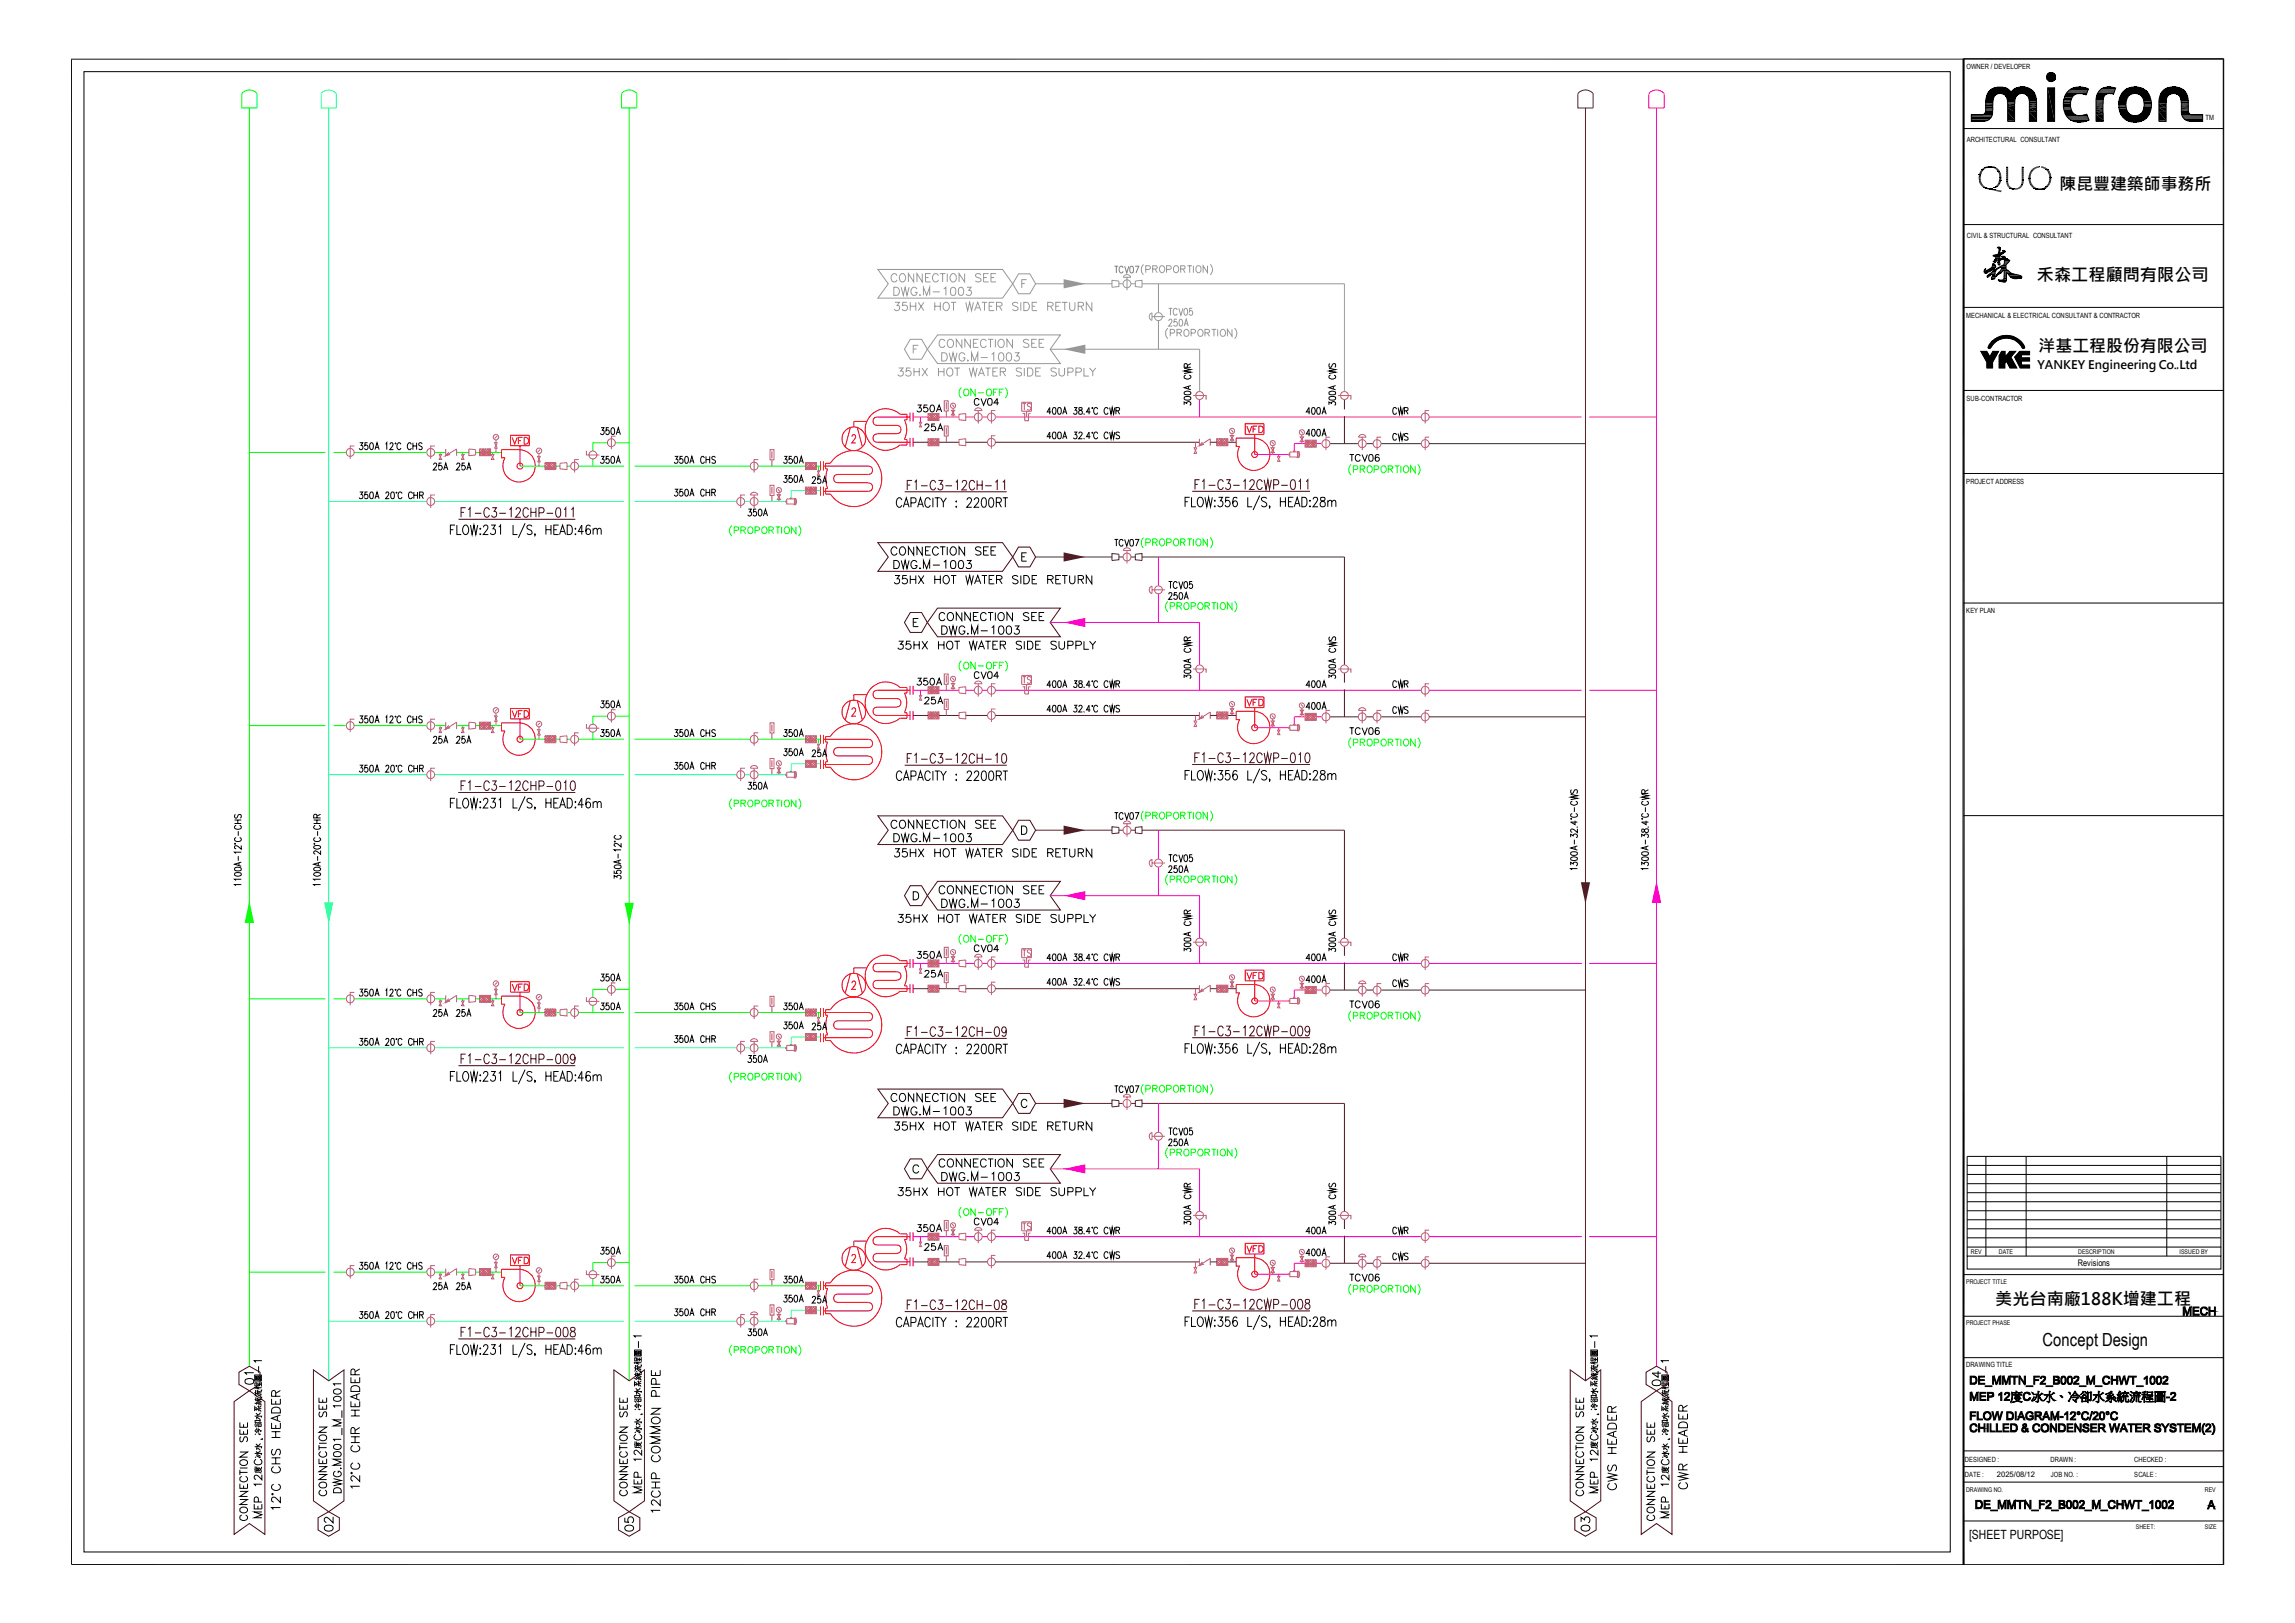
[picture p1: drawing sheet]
<svg xmlns="http://www.w3.org/2000/svg" width="420mm" height="297mm" viewBox="0 0 420 297" stroke-linecap="round" stroke-linejoin="round" font-family="sans-serif">
<defs><g id="words">
<text font-size="3.3" x="373.8" y="246.3">Concept Design</text>
<g font-size="3.1">
<text x="376.9" y="34.8">陳昆豐建築師事務所</text>
<text x="372.7" y="51.5">禾森工程顧問有限公司</text>
<text x="373.1" y="64.3">洋基工程股份有限公司</text>
<text x="365.1" y="238.7">美光台南廠188K增建工程</text>
</g>
<text font-size="2.3" x="360.3" y="281.5">[SHEET PURPOSE]</text>
<g font-size="2.2">
<text x="372.9" y="67.5">YANKEY Engineering Co. Ltd</text>
<text x="397.5" y="68.1">，</text>
</g>
<text font-size="1.7" x="380.2" y="231.6">Revisions</text>
<text font-size="1.4" x="365.4" y="270.2">2025/08/12</text>
<g font-size="1.3">
<text x="359.9" y="12.6">OWNER / DEVELOPER</text>
<text x="403.6" y="22">TM</text>
<text x="359.9" y="25.9">ARCHITECTURAL CONSULTANT</text>
<text x="360" y="43.5">CIVIL &amp; STRUCTURAL CONSULTANT</text>
<text x="359.8" y="58.1">MECHANICAL &amp; ELECTRICAL CONSULTANT &amp; CONTRACTOR</text>
<text x="359.9" y="73.4">SUB-CONTRACTOR</text>
<text x="359.8" y="88.6">PROJECT ADDRESS</text>
<text x="359.8" y="112.1">KEY PLAN</text>
<text x="359.8" y="250.2">DRAWING TITLE</text>
<text x="359.6" y="267.5">DESIGNED :</text>
<text x="375.2" y="267.5">DRAWN :</text>
<text x="390.6" y="267.5">CHECKED :</text>
<text x="359.6" y="270.3">DATE :</text>
<text x="375.3" y="270.3">JOB NO. :</text>
<text x="390.6" y="270.3">SCALE :</text>
</g>
<g font-size="1.2">
<text x="360.7" y="229.5">REV</text>
<text x="365.8" y="229.5">DATE</text>
<text x="380.3" y="229.5">DESCRIPTION</text>
<text x="398.9" y="229.5">ISSUED BY</text>
<text x="359.8" y="235">PROJECT TITLE</text>
<text x="359.8" y="242.6">PROJECT PHASE</text>
<text x="359.8" y="273">DRAWING NO.</text>
<text x="403.5" y="273">REV</text>
<text x="390.9" y="279.9">SHEET:</text>
<text x="403.5" y="279.9">SIZE</text>
</g>
</g></defs>
<path d="M45.6 19.8v230.2M44.8 168.8h1.7" fill="none" stroke="#0f0" stroke-width=".18"/>
<path d="M60.2 19.8v232.9" fill="none" stroke="#0ff" stroke-width=".18"/>
<path d="M45.6 164.8l.9 4h-1.7z" fill="#0f0"/>
<path d="M59.3 165.1h1.7l-.8 4z" fill="#0ff"/>
<g fill="none" stroke="#000" stroke-width=".18">
<path d="M42.9 150.7h1.3M42.9 150.1h1.3M43 159.8l.9-.1 .3 .3a.68 .68 0 0 1-.7 .4 .68 .68 0 0 1-.6-.4zM43 158.9l.4-.2 .7 .2v.3l-.5 .2a.52 .52 0 0 1-.7-.3zM43 154.4h.1l-.1 .1zM43.1 149l-.2 .3 .2 .4 .3-.1 .2-.4a.36 .36 0 0 1 .5 0 .36 .36 0 0 1-.1 .5M43.2 153.3a.37 .37 0 0 0-.3 .4 .37 .37 0 0 0 .5 .3h.3a.37 .37 0 0 0 .4-.3 .37 .37 0 0 0-.2-.4M43.2 151a.37 .37 0 0 0-.3 .5 .37 .37 0 0 0 .5 .3h.3a.37 .37 0 0 0 .4-.3 .37 .37 0 0 0-.2-.5M43.5 150.1v.6M43.6 152.1v.8M43.6 156.7v.8M43.7 157.9v.5"/>
<path d="M44.2 157.8l-1.3 .3 1.3 .4M44.2 155.9h-1.3l.2 .3M44.2 154.7v.7l-.6-.5-.5-.1h-.1l-.1 .3 .3 .2M57.4 150.7h1.3M57.4 150.1h1.3M57.4 154.4h.2zM57.5 159.8l.5-.1a.55 .55 0 0 1 .7 .4 .76 .76 0 0 1-1.3-.1zM57.5 158.9l.5-.2a.55 .55 0 0 1 .7 .4 .76 .76 0 0 1-1.3-.1zM57.5 154.8l.5-.1a.55 .55 0 0 1 .7 .4 .76 .76 0 0 1-1.3-.1zM57.7 153.3a.37 .37 0 0 0-.3 .4 .37 .37 0 0 0 .5 .3h.5l.3-.3-.1-.3-.2-.1M57.7 151a.37 .37 0 0 0-.3 .5 .37 .37 0 0 0 .5 .3l.7-.2 .1-.3-.3-.3M58 149.7v-.6l-.5-.1-.1 .7h1.3"/>
<path d="M58 150.1v.6M58.1 152.1v.8M58.1 156.7v.8M58.3 157.9v.5M58.7 157.8l-1.3 .3 1.3 .4M58.7 155.6v.7l-.8-.5a.29 .29 0 0 0-.5 .1 .29 .29 0 0 0 .3 .4M58.7 149l-.7 .3M44.2 161.9h-1.3l.2 .2M44.2 160.9h-1.3l.2 .3M58.7 161.9h-1.3l.3 .2M58.7 160.9h-1.3l.3 .3M44.9 252.5a1.32 1.32 0 0 1 1.5 0 .51 .51 0 0 1-.3 .7 .85 .85 0 0 1-1.3-.5z"/>
<path d="M46.4 251.2h-1.6l.4 .4M49.7 256v1h1.6v-1M50 257.6l.7-.1a.58 .58 0 0 1 .6 .5v.6h-1.6v-.6zM50.5 255.5l-.1-.9-.4-.1-.3 .3v.7h1.6M50.5 256.4v.6M50.8 259.2v.7M51.3 258.9l-1.6 .6 1.6 .7M51.3 254.5l-.8 .5M64.2 256.4v1h1.6v-1M64.2 252v1h1.6v-1M64.2 259.1h1.6M64.2 258.1h1.6"/>
<path d="M64.4 253.7l.8-.1a.66 .66 0 0 1 .6 .5v.5h-1.6v-.5zM65 251.6l-.1-1-.2-.1-.4 .1-.1 1h1.6M65 252.4v.6M65 256.8v.6M65 258.1v1M65.3 255.2v.8M65.8 255l-1.6 .6 1.6 .6M65.8 250.5l-.8 .5M49.7 260.4v1h1.6v-1M49.7 267.9h1.6M49.7 266.8h1.6M49.7 263h1.6"/>
<path d="M49.7 262h1.6M50 265.2a.59 .59 0 0 0-.3 .6 .59 .59 0 0 0 .4 .5l.2-.2 .3-.8 .5-.1a.73 .73 0 0 1 0 1.1M50.1 271.6a.59 .59 0 0 0-.4 .7 .59 .59 0 0 0 .6 .4h.4a.59 .59 0 0 0 .6-.4 .59 .59 0 0 0-.4-.7M50.1 268.4a.59 .59 0 0 0-.4 .7 .59 .59 0 0 0 .6 .4h.4a.59 .59 0 0 0 .6-.5 .59 .59 0 0 0-.4-.6M50.5 260.8v.6M50.5 262v1M50.5 266.8v1.1M51.3 275.9h-1.6l.3 .4M51.3 273.9v1l-1-.9h-.4a.52 .52 0 0 0-.1 .7l.3 .2M59.4 279.3a.99 .99 0 0 1 1.6 .3v.1a.92 .92 0 0 1-1.6 0zM61 277.6v1.1l-.8-.8-.6-.2-.2 .3v.3l.3 .3M64.2 264h1.6"/>
<path d="M64.2 262.9h1.6M64.6 267.7a.59 .59 0 0 0-.4 .7 .59 .59 0 0 0 .6 .4 .69 .69 0 0 0 .8-.1 .69 .69 0 0 0 .1-.7l-.3-.3M64.6 264.5a.59 .59 0 0 0-.4 .7 .59 .59 0 0 0 .6 .5h.4a.59 .59 0 0 0 .6-.5 .59 .59 0 0 0-.4-.7M65 262.3l-.1-.9a.33 .33 0 0 0-.6 0l-.1 .9h1.6M65 262.9v1.1M65.8 272h-1.6l.3 .4M65.8 270v1.1l-.7-.8-.6-.2-.3 .3v.3l.4 .3M65.8 261.2l-.8 .6"/>
<circle cx="49.9" cy="273.4" r=".12"/>
<circle cx="64.3" cy="269.6" r=".12"/>
</g>
<path d="M43.7 251.1v2.3l1.9 1.1 2.9 2v24.3l-2.9-2-2.8 2v-24.3l2.8-2 2-1.1v-2.3l-2-1.1zM57.4 250.7l2.8 2 2.7-2v23.9l-2.7 2-2 1.1v2.3l2 1.1 1.9-1.1v-2.3l-1.9-1.1-2.8-2z" fill="none" stroke="#4c0013" stroke-width=".18"/>
<path d="M61.5 17.2v-.1a1.68 1.68 0 0 0-2.7 .1v2.6h2.8v-2.6" fill="none" stroke="#0ff" stroke-width=".18"/>
<path d="M44.3 17a1.73 1.73 0 0 1 2.7 .2v2.6h-2.8v-2.6M44.3 17v.2M115.1 19.8v232.9" fill="none" stroke="#0f0" stroke-width=".18"/>
<path d="M114.3 165.2h1.7l-.9 4z" fill="#0f0"/>
<g fill="none" stroke="#000" stroke-width=".18">
<path d="M112.4 159.3v.5h.5a.38 .38 0 0 1 .4-.6 .38 .38 0 0 1 .2 .6l-.1 .1M112.5 158.4l.4-.1a.55 .55 0 0 1 .8 .4 .74 .74 0 0 1-1.1 .2l-.2-.2zM112.5 154h.1l-.1 .1zM112.7 152.9l-.3 .2a.66 .66 0 0 0 .6 .5 .66 .66 0 0 0 .7-.5l-.3-.2M113.1 156.2v.9M113.2 157.5v.4M113.7 157.3l-1.3 .4 1.3 .4M113.7 155.5h-1.3l.2 .3M113.7 154.3v.7l-.6-.5a.34 .34 0 0 0-.5-.2 .34 .34 0 0 0-.1 .5l.2 .1M112.4 160.8v-.6l.5 .3a.37 .37 0 0 1 .6-.3 .37 .37 0 0 1-.1 .7M119.2 257.7h1.6l-1.6 1.1h1.6M119.2 250.7v1h1.6v-1"/>
<path d="M119.2 253.9h1.6M119.4 259.5a.83 .83 0 0 1 .9-.2 .83 .83 0 0 1 .5 .8 .84 .84 0 0 1-.9 .5 .84 .84 0 0 1-.7-.8zM120 251.1v.6M120.1 255.5v-.7a.45 .45 0 0 0-.6-.3l-.3 .3v.7h1.6M120.1 253.3l-.1-.9-.2-.1h-.4l-.2 .3v.7h1.6M114.3 277.7v.8l.7 .1a.58 .58 0 0 1 0-.9 .58 .58 0 0 1 .9 .1 .58 .58 0 0 1-.2 .9M114.4 279.3a.99 .99 0 0 1 1.6 .3v.1a.92 .92 0 0 1-1.7 0zM119.2 272.3h1.6M119.2 271.2h1.6M119.4 264.8a.83 .83 0 0 1 .9-.1 .83 .83 0 0 1 .5 .7 .84 .84 0 0 1-.9 .5 .84 .84 0 0 1-.7-.8zM119.6 272.8a.59 .59 0 0 0-.4 .7 .59 .59 0 0 0 .6 .5 .68 .68 0 0 0 .9-.2 .68 .68 0 0 0-.1-.9l-.2-.1M119.6 266.4a.59 .59 0 0 0-.4 .6 .59 .59 0 0 0 .6 .5 .68 .68 0 0 0 .9-.2 .68 .68 0 0 0-.1-.9h-.2"/>
<path d="M120 271.2v1.1M120.1 270.6v-.7a.43 .43 0 0 0-.7-.3l-.2 .3v.7h1.6M120.8 276.4h-1.6l.3 .4M120.8 274.4v1.1l-.7-.8-.6-.2-.3 .3v.3l.4 .3M120.8 262.9h-1.6l1.6 .6-1.6 .6h1.6M120.8 261.1h-1.6l1.6 .6-1.6 .6h1.6"/>
</g>
<path d="M112.4 250.7l2.7 2 2.8-2v23.9l-2.8 2-1.9 1.1v2.3l1.9 1.1 2-1.1v-2.3l-2-1.1-2.7-2z" fill="none" stroke="#4c0013" stroke-width=".18"/>
<path d="M113.8 17a1.73 1.73 0 0 1 2.7 .2v2.6h-2.8v-2.6M113.8 17v.2" fill="none" stroke="#0f0" stroke-width=".18"/>
<path d="M303.1 19.8v230.2M302.3 165.1h1.7" fill="none" stroke="#f0f" stroke-width=".18"/>
<path d="M290.2 19.8v232.9" fill="none" stroke="#4c2626" stroke-width=".18"/>
<path d="M303.1 161.2l.9 3.9h-1.7z" fill="#f0f"/>
<path d="M289.3 161.4h1.7l-.8 4z" fill="#4c2626"/>
<g fill="none" stroke="#000" stroke-width=".18">
<path d="M287.4 158.3v-.5l.5 .3a.37 .37 0 0 1 .6-.3 .37 .37 0 0 1-.1 .6M287.4 153.2v-.5l.5 .2a.36 .36 0 0 1 .6-.2 .36 .36 0 0 1-.1 .6M287.4 145.4l1.3 .2-1.3 .3 1.3 .2-1.3 .2M287.5 157l.6-.2 .5 .2 .1 .2a.74 .74 0 0 1-1 .2l-.2-.1zM287.5 156l.5-.1a.55 .55 0 0 1 .7 .3 .72 .72 0 0 1-1.3 0zM287.5 149.8h.1l-.1 .1zM287.6 144.5l-.2 .3 .2 .4 .3-.1 .2-.5a.36 .36 0 0 1 .6 .1 .36 .36 0 0 1-.2 .5M287.7 148.9a.35 .35 0 0 0-.3 .4 .35 .35 0 0 0 .5 .3h.3a.35 .35 0 0 0 .5-.3 .35 .35 0 0 0-.3-.4M287.7 146.6a.37 .37 0 0 0-.3 .5 .37 .37 0 0 0 .5 .3h.3a.37 .37 0 0 0 .5-.3 .37 .37 0 0 0-.3-.5M288.1 147.7v.9M288.1 153.7v.8M288.2 150.2v.7l-.8-.5h1.3"/>
<path d="M288.2 155v.4M288.6 151.3h-.1M288.7 159h-1.3l.3 .2M288.7 154.8l-1.3 .4 1.3 .4M288.7 151.7v.6l-.6-.5a.33 .33 0 0 0-.6 0 .33 .33 0 0 0 .2 .5M300.4 149.8h.2zM300.4 158.3v-.5l.5 .3a.37 .37 0 0 1 .6-.3 .37 .37 0 0 1 0 .6M300.4 153.2v-.5l.5 .2a.36 .36 0 0 1 .6-.2 .36 .36 0 0 1 0 .6M300.4 145.4l1.3 .2-1.3 .3 1.3 .2-1.3 .2M300.5 157l.4-.2 .7 .2v.3l-.5 .2a.52 .52 0 0 1-.7-.3zM300.5 156l1-.1 .2 .3a.68 .68 0 0 1-.6 .3 .68 .68 0 0 1-.7-.3zM300.5 151.8v.4h.3a.51 .51 0 0 1 .3-.5 .51 .51 0 0 1 .5 .1 .41 .41 0 0 1-.3 .6 .41 .41 0 0 1-.4-.6z"/>
<path d="M300.7 148.9a.35 .35 0 0 0-.3 .4 .35 .35 0 0 0 .5 .3h.3a.35 .35 0 0 0 .5-.3 .35 .35 0 0 0-.3-.4M300.7 146.6a.37 .37 0 0 0-.3 .5 .37 .37 0 0 0 .5 .3h.3a.37 .37 0 0 0 .5-.3 .37 .37 0 0 0-.3-.5M301 145.2l-.1-.6h-.4l-.1 .6h1.3M301.1 147.7v.9M301.1 153.7v.8M301.2 150.2v.7l-.8-.5h1.3M301.2 155v.4M301.6 151.3h-.1M301.7 159h-1.3l.3 .2M301.7 154.8l-1.3 .4 1.3 .4M301.7 144.5l-.7 .4M143.5 233.5h.5l-.3 .5a.37 .37 0 0 1 .3 .6 .37 .37 0 0 1-.6-.1"/>
<path d="M144.9 233.5h-.5v.6a.39 .39 0 0 1 .5 0 .39 .39 0 0 1 0 .5 .39 .39 0 0 1-.5 0v-.1M145.5 233.6l.2-.1a.77 .77 0 0 1 0 1.3l-.2-.1-.2-.5zM146.3 234.8l.3-1.3 .4 1.3M146.4 234.3h.5M46.6 254.8h.2v.5M46.6 253.8l.1 .4M46.6 260h1l-.1 .2M46.6 259.2h1.3l-.1 .2M46.6 257.2v1M46.6 257.8l.3 .3M46.6 256.7l.4 .3M46.6 251.6h1.3v1.1h-1.3z"/>
<path d="M46.6 256.1h.2M46.6 253.6h.4M46.6 253.1h.4M46.7 253.1v.5M46.7 260v.4M46.7 253.9h1.2M46.7 257.5l.7 .6M46.8 251.9h.1v.6h-.1zM46.8 254.4v.4M46.8 254.9l.4 .2M46.8 258.6l.4 .4M46.8 255.7v.7"/>
<path d="M46.8 256.1l.4 .3M46.8 255.3l-.2 .2M46.9 259.4l.8 .4M46.9 256.6l.5 .4M46.9 252.2h.3M47 253.1v.5M47 253.7v.5M47 259.3v.4M47.1 251.7v.9M47.1 255.5l-.2 .1M47.1 257.8l-.2 .3M47.1 254.5l.1 .7"/>
<path d="M47.2 255.9v.6M47.2 256.7l-.3 .3M47.2 256.3l.7 .3M47.2 255.1l.7 .2M47.2 253v.7M47.2 253.3h.6M47.2 254.9h.6M47.2 255.3l.5 .2M47.2 251.8h.5v.7h-.5zM47.2 255.8l-.2 .2M47.2 254.3l-.2 .3M47.3 257.3l.1 1"/>
<path d="M47.3 250v1.2M47.4 257.7h.4M47.4 253.8l-.4 .2 .5 .2M47.4 252.3v-.3h.1v.3h-.1M47.4 256.5l.1 .5M47.4 257.2l-.2 .3M47.5 256.4l-.3 .2M47.5 258l.3 .3M47.5 253v.7M47.5 257h.4M47.6 255.8l.3-.1v.2M47.7 258.5l-.3 .4-.5 .1"/>
<path d="M47.7 254.4h.2l-.1 .3h-.6M47.7 256.5l-.2 .1M47.8 256.7l-.3 .1M47.8 255.4l-.3 .2M47.8 257.2l-.3 .3M47.8 252.9v.8M47.9 256l-.1 .1h-.6M47.9 249h-1.4l.3 .3M58.4 257v.9h1.4v-.9M58.4 255.8v.8h1.4v-.8M58.6 258.3a.47 .47 0 0 0-.2 .6 .47 .47 0 0 0 .4 .3l.4-.7 .4-.2 .2 .4-.2 .6M59.1 256.1v.5"/>
<path d="M59.1 257.4v.5M61.1 255.7a.82 .82 0 0 1 1.3 .4 .82 .82 0 0 1-1.4 0zM61.1 254.4a.82 .82 0 0 1 1.3 .3 .78 .78 0 0 1-.7 .4 .78 .78 0 0 1-.7-.4zM62.4 259.8h-1.4l1.4 .6-1.4 .5h1.4M62.4 257.2h-1.4l.3 .4M62.4 253.2h-1.4l.3 .4M62.6 258.1v1.4M113.4 257v.9h1.4v-.9M113.4 255.8v.8h1.4v-.8M113.6 258.3l-.2 .4 .2 .6 .3-.1 .3-.7 .4-.2a.59 .59 0 0 1 0 1M114 256.1v.5M114 257.4v.5"/>
<path d="M116 249.2l.2 .4M116.1 256.3l.3 .4M116.1 254.6h1.3l-.1 .3M116.1 252.2l.4 .2M116.1 250.3h.2v.4M116.1 248.1h1.3M116.1 247h1.3M116.1 251.5h.2M116.1 249h.4M116.1 248.5h.4M116.1 257.2l.4 .5M116.1 255.4h1l-.1 .2"/>
<path d="M116.1 252.7v1M116.1 253.2l.3 .3M116.1 247v1.1M116.2 255.4v.5M116.2 249.4h1.2M116.2 248.5v.5M116.2 255.8h1.2M116.2 252.9l.7 .7M116.3 247.3h.2v.6h-.2zM116.3 249.8v.5M116.3 250.4l.4 .2M116.3 259.7l.4 .3"/>
<path d="M116.3 254.1l.4 .4M116.3 251.2v.7M116.3 257.8l-.1 .2M116.3 251.6l.4 .2M116.3 250.8l-.2 .1M116.4 256.3l.5 .3M116.4 254.8l.8 .5M116.4 252l.5 .4M116.4 255.9l-.3 .2M116.5 247.6h.2M116.5 248.5v.5M116.5 249.2v.4"/>
<path d="M116.5 254.8v.4M116.5 256.8l-.3 .4M116.6 257v.5M116.6 247.2v.9M116.6 250.9l-.1 .2M116.6 253.2l-.2 .3M116.6 249.9l.1 .8M116.7 251.3v.6M116.7 252.2l-.3 .3M116.7 251.7l.7 .3M116.7 250.1h.5M116.7 248.4v.7"/>
<path d="M116.7 248.8h.6M116.7 250.3h.6M116.7 250.5h.3M116.7 257.8l.4 .1M116.7 250.8l.5 .1M116.8 247.3h.4v.7h-.4zM116.8 256.9l.4 .4M116.8 255.9l-.3 .2M116.8 251.2l-.3 .2M116.8 249.8l-.3 .3M116.8 256.4h.5M116.8 256h.5"/>
<path d="M116.8 257v.6M116.8 253.2h.5M116.8 249.2l-.3 .2 .5 .3M116.8 247.8v-.3h.2v.3h-.2M116.8 245.4v1.3M116.8 256v.4M116.8 252.8l.1 .9M116.9 252l.1 .5M116.9 252.7l-.2 .2M117 250.6l.3 .1M117 251.9l-.2 .2M117 253.4l.3 .3"/>
<path d="M117 248.4v.7M117 252.2h.3M117 252.4l.4 .1M117.1 251.2l.3-.1v.3M117.2 259.6l-.3 .3-.4 .2M117.2 254l-.3 .3-.4 .2M117.2 257.9l-.2 .1M117.2 249.8h.2v.2M117.2 252l-.2 .1M117.3 256v.4M117.3 250.9l-.2 .1M117.3 252.7l-.3 .3"/>
<path d="M117.3 250l-.1 .1M117.3 248.4v.8M117.3 247v1.1M117.4 257.2l-.2 .3M117.4 251.4l-.1 .1h-.6M117.4 258.8l.1 .1zM117.4 244.5h-1.4l.3 .3M117.5 258.8l-.3 .1M136.9 243.2h.6l-.3 .5a.37 .37 0 0 1 .3 .5 .37 .37 0 0 1-.6 0M138.4 243.2h-.5v.5a.37 .37 0 0 1 .5 .1 .37 .37 0 0 1-.1 .5 .37 .37 0 0 1-.5-.1M138.9 243.2h.2a.68 .68 0 0 1 .4 .6 .68 .68 0 0 1-.4 .6 .74 .74 0 0 1-.3-1zM139.7 244.4l.4-1.2 .4 1.2"/>
<path d="M139.9 244h.4M288.4 257v.9h1.4v-.9M288.4 255.8v.8h1.4v-.8M288.6 258.3l-.2 .4 .2 .6 .3-.1 .3-.7 .4-.2a.59 .59 0 0 1 0 1M289.1 256.1v.5M289.1 257.4v.5M291.1 256.3l.3 .4M291.1 250.3h.2v.4M291.1 249.2l.2 .4M291.1 257.2l.4 .5M291.1 255.4h1v.2M291.1 254.6h1.3l-.1 .3"/>
<path d="M291.1 252.7v1M291.1 253.2l.3 .3M291.1 252.2l.4 .2M291.1 248.5h.4v.5h-.4M291.1 251.5h.2M291.2 248.5v.5M291.2 255.4v.5M291.2 249.4h1.2M291.2 255.8h1.2M291.3 252.9l.6 .7M291.3 247.3h.2v.6h-.2zM291.3 249.8v.5"/>
<path d="M291.3 250.4l.4 .2M291.3 259.7l.4 .3M291.3 254.1l.4 .4M291.3 251.2v.7M291.3 257.8l-.1 .2M291.3 251.6l.4 .2M291.3 250.8l-.2 .1M291.4 256.3l.5 .3M291.4 254.8l.8 .5M291.4 252l.5 .4M291.4 255.9l-.3 .2M291.5 247.6h.2"/>
<path d="M291.5 249.2v.4M291.5 254.8v.4M291.5 256.8l-.3 .4M291.6 257v.5M291.6 247.2v.9M291.6 250.9l-.1 .2M291.6 253.2l-.2 .3M291.6 249.9l.1 .8M291.7 251.3v.6M291.7 252.2l-.3 .3M291.7 251.7l.7 .3M291.7 250.1h.5"/>
<path d="M291.7 248.4v.7M291.7 248.8h.6M291.7 257.8l.4 .1M291.7 250.8l.5 .1M291.7 250.3h.7M291.7 250.5h.3M291.8 247.3h.4v.7h-.4zM291.8 256.9l.4 .4M291.8 255.9l-.3 .2M291.8 251.2l-.3 .2M291.8 249.8l-.3 .3M291.8 256.4h.6"/>
<path d="M291.8 256h.6M291.8 257v.6M291.8 253.2h.6M291.8 249.2l-.3 .2 .5 .3M291.8 247.8v-.3h.3v.3h-.3M291.8 245.4v1.3M291.8 256v.4M291.8 252.8l.1 .9M291.9 252l.1 .5M291.9 252.7l-.2 .2M292 251.9l-.2 .2M292 253.4l.3 .3"/>
<path d="M292 250.6l.4 .1M292 248.4v.7M292 252.2h.3M292 252.4l.4 .1M292.1 251.2l.3-.1v.3M292.2 259.6l-.3 .3-.4 .2M292.2 254l-.3 .3-.4 .2M292.2 257.9l-.2 .1M292.2 249.8h.2v.2M292.2 252l-.2 .1M292.3 256v.4M292.3 250.9l-.2 .1"/>
<path d="M292.4 252.7l-.4 .3M292.4 250l-.2 .1M292.4 248.4v.8M292.4 247v1.1M292.4 257.2l-.2 .3M292.4 251.4l-.1 .1h-.6M292.4 247h-1.3v1.1h1.3M292.4 244.5h-1.4l.3 .3M292.5 258.8h.1zM292.5 258.8l-.3 .1M294.2 258.9v1h1.6v-1M295 258.4l-.1-1h-.5l-.2 .4v.6h1.6"/>
<path d="M295 259.3v.6M295.8 257.4l-.8 .5M302.4 252.8a.99 .99 0 0 1 1.6 .2l-.1 .4-.6 .2a.68 .68 0 0 1-1-.6zM303.4 250.9v1.1l-1.1-.7h1.7M304.1 254.8h.2v.5M304.1 253.8l.1 .4M304.1 260h1v.2M304.1 259.2h1.3l-.1 .2M304.1 257.2v1M304.1 257.8l.3 .3M304.1 256.7l.4 .3M304.1 256.1h.2"/>
<path d="M304.1 253.6h.4M304.1 253.1h.4M304.2 253.1v.5M304.2 260v.4M304.2 253.9h1.2M304.2 257.5l.7 .6M304.3 251.9h.2v.6h-.2zM304.3 254.4v.4M304.3 254.9l.4 .2M304.3 258.6l.4 .4M304.3 255.7v.7M304.3 256.1l.4 .3"/>
<path d="M304.3 255.3l-.2 .2M304.4 259.4l.8 .4M304.4 256.6l.5 .4M304.5 252.2h.2M304.5 253.1v.5M304.5 253.7v.5M304.5 259.3v.4M304.6 251.7v.9M304.6 255.5l-.1 .1M304.6 257.8l-.2 .3M304.6 254.5l.1 .7M304.7 255.9v.6"/>
<path d="M304.7 256.7l-.3 .3M304.7 256.3l.7 .3M304.7 255.1l.7 .2M304.7 253v.7M304.7 253.3h.6M304.7 255.3l.5 .2M304.7 254.9h.6M304.8 251.8h.4v.7h-.4zM304.8 255.8l-.3 .2M304.8 254.3l-.3 .3M304.8 257.3l.1 1M304.8 250v1.2"/>
<path d="M304.9 257.7h.4M304.9 253.8l-.4 .2 .5 .2M304.9 252.3v-.3h.2v.3h-.2M304.9 256.5l.1 .5M304.9 257.2l-.2 .3M305 256.4l-.2 .2M305 258l.3 .3M305 253v.7M305 257h.4M305.1 255.8l.3-.1v.2M305.2 258.5l-.3 .4-.4 .1M305.2 254.4h.2v.1"/>
<path d="M305.2 256.5l-.2 .1M305.3 256.7l-.3 .1M305.3 255.4l-.2 .2M305.3 257.2l-.3 .3M305.3 254.5v.2h-.6M305.3 252.9v.8M305.3 251.6v1.1M305.4 256l-.1 .1h-.6M305.4 251.6h-1.3v1.1h1.3M305.4 249h-1.4l.3 .3M307.2 258.7v1h1.6v-1M308 258.2l-.1-.9-.4-.1-.3 .3v.7h1.6"/>
<path d="M308 259.1v.6M308.8 257.2l-.8 .5M43.9 274.4h1.4l-1.4 .9h1.4M43.9 272.9h1.4l-1.4 .9h1.4M43.9 271.5v.9h1.4v-.9M43.9 265.7h1.4l-1.4 .9h1.4M43.9 261.6v.9h1.4v-.9M43.9 260.3v.9h1.4v-.9M43.9 269.4h1.4M43.9 268.6h1.4M43.9 269v.9M43.9 276a.7 .7 0 0 1 .9-.2 .7 .7 0 0 1 .4 .8 .73 .73 0 0 1-.8 .2 .73 .73 0 0 1-.5-.6z"/>
<path d="M43.9 267.4a.76 .76 0 0 1 .9-.3 .76 .76 0 0 1 .5 .7 .73 .73 0 0 1-.8 .4 .73 .73 0 0 1-.6-.7zM44.1 262.9a.52 .52 0 0 0-.2 .5 .52 .52 0 0 0 .3 .5l.3-.3 .2-.6 .4-.1a.59 .59 0 0 1 0 1M44.2 277.2a.52 .52 0 0 0-.3 .6 .52 .52 0 0 0 .5 .4h.3a.52 .52 0 0 0 .6-.4 .52 .52 0 0 0-.3-.6M44.2 270.2a.52 .52 0 0 0-.3 .5 .52 .52 0 0 0 .5 .5h.3a.52 .52 0 0 0 .6-.4 .52 .52 0 0 0-.3-.6M44.6 260.6v.6M44.6 261.9v.6M44.6 271.9v.5M46.5 275.2v.9h1.4v-.9M46.6 268.9h.1M46.6 266h1.3l-.1 .3M46.6 264.7h1.3l-.1 .3M46.6 261.8l.4 .4"/>
<path d="M46.6 260.8l.3 .4M46.7 269.4h.7l.4 .2M46.7 268.3v1.1M46.7 260.3h1.2M46.8 264.2l.4 .4M46.8 269.1h.4M46.8 268.7h.4M46.8 262.4l-.1 .1M46.9 267.1a.5 .5 0 0 0-.4 .6 .5 .5 0 0 0 .6 .3h.3a.5 .5 0 0 0 .5-.4 .5 .5 0 0 0-.3-.5M46.9 265l.8 .4M46.9 265.6l.3 .3M46.9 266.6l-.2 .1"/>
<path d="M46.9 260.5l-.3 .2M46.9 260.8l.5 .3M46.9 266.2l.8 .3M46.9 266.4l.7 .3M47 268.4v.9M47 265v.3M47 261.3l-.3 .5M47 266.2v.2M47.1 261.6v.5M47.2 268.7v.4M47.2 275.6v.5M47.2 262.4l.4 .1"/>
<path d="M47.2 261.4l.5 .5M47.2 260.5l-.3 .2M47.3 274.9l-.1-.8-.2-.2-.3 .1-.2 .9h1.4M47.3 261h.5M47.3 260.6h.5M47.3 268.6a.88 .88 0 0 1 .5 .8M47.3 261.5v.7M47.4 260.6v.4M47.4 268.6v.7M47.7 265.5l-.8 .4M47.7 264.1l-.3 .4-.5 .2M47.7 262.4l-.2 .2"/>
<path d="M47.7 266.6l-.3 .2M47.8 260.6v.4M47.9 268.4l-.4 .7M47.9 261.8l-.2 .2M47.9 276.7h-1.4l1.4 .5-1.4 .5h1.4M47.9 271.6h-1.4l.3 .3M47.9 269.9v.9l-.6-.7-.4-.2-.2 .1-.2 .2 .2 .5h.2M48 263.3v.1zM48 263.3l-.3 .2M58.4 269.8h1.4l-1.4 1h1.4M58.4 268.4h1.4l-1.4 .9h1.4M58.4 266.9v.9h1.4v-.9"/>
<path d="M58.4 261.1h1.4l-1.4 1h1.4M58.4 264.9h1.4M58.4 264.1h1.4M58.4 264.4v1M58.5 262.8a.69 .69 0 0 1 .8-.3 .69 .69 0 0 1 .4 .8 .74 .74 0 0 1-.8 .3 .74 .74 0 0 1-.5-.6zM58.6 271.3a.69 .69 0 0 1 .8 0 .69 .69 0 0 1 .3 .7 .77 .77 0 0 1-.8 .3 .77 .77 0 0 1-.5-.7zM58.7 272.7a.52 .52 0 0 0-.3 .6 .52 .52 0 0 0 .5 .4 .6 .6 0 0 0 .8-.2 .6 .6 0 0 0-.1-.8h-.1M58.7 265.6a.52 .52 0 0 0-.3 .6 .52 .52 0 0 0 .5 .4h.4a.53 .53 0 0 0 .5-.4 .53 .53 0 0 0-.3-.6M59.1 267.3v.5M61 270.6l1.4 .3-1.4 .4 1.4 .3-1.4 .3M61.1 265.8a.82 .82 0 0 1 1.3 .4l-.2 .3h-.9a.51 .51 0 0 1-.2-.7zM61.1 264.5l.2-.1h.9a.44 .44 0 0 1 .2 .4 .44 .44 0 0 1-.2 .4 .67 .67 0 0 1-.8 0 .67 .67 0 0 1-.3-.7z"/>
<path d="M61.2 272.4a.78 .78 0 0 1 .9-.1 .78 .78 0 0 1 .3 .9h-1.4v-.5zM61.4 269.2a.52 .52 0 0 0-.4 .6 .52 .52 0 0 0 .6 .4h.3a.51 .51 0 0 0 .6-.5 .51 .51 0 0 0-.6-.5v.4M62.4 268.6v.2zM62.4 267h-1.4l1.4 .6-1.4 .5h1.4M62.4 263.4h-1.4l.3 .3M62.6 261.3v1.3M113.4 269.8h1.4l-1.4 1h1.4M113.4 268.4h1.4l-1.4 .9h1.4M113.4 266.9v.9h1.4v-.9M113.4 261.1h1.4l-1.4 1h1.4M113.4 264.9h1.4M113.4 264.1h1.4"/>
<path d="M113.4 264.4v1M113.6 271.3a.76 .76 0 0 1 1.2 .6 .74 .74 0 0 1-.8 .4 .74 .74 0 0 1-.6-.7zM113.6 262.7a.67 .67 0 0 1 .8-.1 .67 .67 0 0 1 .3 .7 .69 .69 0 0 1-.8 .3 .69 .69 0 0 1-.4-.8zM113.7 272.7a.52 .52 0 0 0-.3 .6 .52 .52 0 0 0 .5 .4 .6 .6 0 0 0 .8-.2 .6 .6 0 0 0-.1-.8h-.1M113.7 265.6a.52 .52 0 0 0-.3 .6 .52 .52 0 0 0 .5 .4h.4a.52 .52 0 0 0 .5-.4 .52 .52 0 0 0-.3-.6M114 267.3v.5M116 270.7v.9h1.4v-.9M116.1 261.4h1.3l-.1 .3M116.1 260.2h1.3l-.1 .3M116.1 264.3h.1M116.2 264.9h.7l.4 .2M116.2 263.8v1"/>
<path d="M116.3 264.5h.5M116.3 264.1h.5M116.4 262.5a.52 .52 0 0 0-.4 .6 .52 .52 0 0 0 .6 .4h.3a.52 .52 0 0 0 .5-.4 .52 .52 0 0 0-.3-.6M116.4 260.4l.8 .4M116.4 261l.3 .3M116.4 262l-.2 .2M116.5 261.7l.7 .3M116.5 261.9l.6 .2M116.5 263.8v.9M116.5 260.4v.4M116.5 261.7v.2M116.7 264.1v.4"/>
<path d="M116.7 271v.6M116.8 270.3l-.1-.8-.2-.1h-.3l-.2 .9h1.4M116.8 264a.88 .88 0 0 1 .5 .9M116.9 264v.7M117.2 261l-.7 .3M117.2 262.1l-.3 .1M117.4 263.9l-.4 .7M117.4 272.1h-1.4l1.4 .6-1.4 .5h1.4M117.4 267h-1.4l.3 .4M117.4 265.3v1l-.6-.7a.38 .38 0 0 0-.4-.2 .38 .38 0 0 0-.4 .2v.3l.4 .3M288.4 269.8h1.4l-1.4 1h1.4M288.4 268.4h1.4l-1.4 .9h1.4"/>
<path d="M288.4 266.9v.9h1.4v-.9M288.4 261.1h1.4l-1.4 1h1.4M288.4 264.9h1.4M288.4 264.1h1.4M288.4 264.4v1M288.5 262.8a.77 .77 0 0 1 .8-.2 .77 .77 0 0 1 .5 .6 .71 .71 0 0 1-.8 .5 .71 .71 0 0 1-.5-.9zM288.6 271.3a.76 .76 0 0 1 1.2 .6 .74 .74 0 0 1-.8 .4 .74 .74 0 0 1-.6-.7zM288.8 272.7a.52 .52 0 0 0-.4 .6 .52 .52 0 0 0 .5 .4 .6 .6 0 0 0 .8-.2 .6 .6 0 0 0-.1-.8h-.1M288.8 265.6a.52 .52 0 0 0-.4 .6 .52 .52 0 0 0 .5 .4h.4a.52 .52 0 0 0 .5-.4 .52 .52 0 0 0-.3-.6M289.1 267.3v.5M289.3 278.5v-.8l.7 .4a.45 .45 0 0 1 .5-.5 .59 .59 0 0 1 .5 .5 .59 .59 0 0 1-.3 .6M289.4 279.3a.99 .99 0 0 1 1.6 .3v.1a.92 .92 0 0 1-1.7 0z"/>
<path d="M291 270.7v.9h1.4v-.9M291.1 264.3h.1M291.1 261.4h1.3l-.1 .3M291.1 260.2h1.3l-.1 .3M291.2 264.9h.7l.5 .2M291.2 263.8v1M291.3 264.5h.5M291.3 264.1h.5M291.4 262.5a.52 .52 0 0 0-.4 .6 .52 .52 0 0 0 .6 .4h.3a.52 .52 0 0 0 .6-.4 .52 .52 0 0 0-.4-.6M291.4 260.4l.8 .4M291.4 261l.3 .3M291.4 262l-.2 .2"/>
<path d="M291.5 261.7l.7 .3M291.5 261.9l.6 .2M291.5 263.8v.9M291.5 260.4v.4M291.5 261.7v.2M291.7 264.1v.4M291.7 271v.6M291.8 270.3l-.1-.8-.2-.1h-.3l-.2 .9h1.4M291.8 264a.88 .88 0 0 1 .6 .9M291.9 264v.7M292.2 261l-.7 .3M292.2 262.1l-.3 .1"/>
<path d="M292.4 263.9l-.4 .7M292.4 272.1h-1.4l1.4 .6-1.4 .5h1.4M292.4 267h-1.4l.3 .4M292.4 265.3v1l-.6-.7a.38 .38 0 0 0-.4-.2 .38 .38 0 0 0-.4 .2v.3l.4 .3M294.2 269.6l1.6 .3-1.6 .4 1.6 .4-1.6 .4M294.2 263.3v1h1.6v-1M294.2 266h1.6M294.2 264.9h1.6M294.3 260.7a.9 .9 0 0 1 1.5 .2v.6h-1.6zM294.5 268.1a.61 .61 0 0 0-.3 .6 .61 .61 0 0 0 .4 .5l.3-.2 .2-.7 .5-.2a.77 .77 0 0 1 0 1.1M294.6 271.5a.59 .59 0 0 0-.4 .7 .59 .59 0 0 0 .7 .4 .68 .68 0 0 0 .8-.2 .68 .68 0 0 0-.1-.9h-.2M295 263.7v.6"/>
<path d="M295 264.9v1.1M295.3 262.1v.7M295.8 261.9l-1.6 .6 1.6 .6M301.4 274.4h1.4l-1.4 .9h1.4M301.4 272.9h1.4l-1.4 .9h1.4M301.4 271.5v.9h1.4v-.9M301.4 265.7h1.4l-1.4 .9h1.4M301.4 261.6v.9h1.4v-.9M301.4 260.3v.9h1.4v-.9M301.4 269.4h1.4M301.4 269v.9M301.4 268.6h1.4"/>
<path d="M301.5 276a.7 .7 0 0 1 .8-.2 .7 .7 0 0 1 .4 .8 .73 .73 0 0 1-.8 .2 .73 .73 0 0 1-.5-.6zM301.5 267.4a.76 .76 0 0 1 .8-.3 .76 .76 0 0 1 .5 .7 .73 .73 0 0 1-.8 .4 .73 .73 0 0 1-.6-.7zM301.6 262.9a.52 .52 0 0 0-.2 .5 .52 .52 0 0 0 .4 .5l.2-.3 .3-.6 .3-.1a.59 .59 0 0 1 0 1M301.8 277.2a.52 .52 0 0 0-.4 .6 .52 .52 0 0 0 .5 .4h.4a.52 .52 0 0 0 .5-.4 .52 .52 0 0 0-.3-.6M301.8 270.2a.52 .52 0 0 0-.4 .5 .52 .52 0 0 0 .5 .5h.4a.52 .52 0 0 0 .5-.4 .52 .52 0 0 0-.3-.6M302.1 260.6v.6M302.1 261.9v.6M302.1 271.9v.5M304 275.2v.9h1.4v-.9M304.1 268.9h.1M304.1 266h1.3l-.1 .3M304.1 264.7h1.3l-.1 .3"/>
<path d="M304.1 261.8l.4 .4M304.1 260.8l.4 .4M304.2 269.4h.7l.4 .2M304.2 268.3v1.1M304.2 260.3h1.2M304.3 264.2l.4 .4M304.3 269.1h.5M304.3 268.7h.5M304.3 262.4l-.1 .1M304.4 267.1a.5 .5 0 0 0-.4 .6 .5 .5 0 0 0 .6 .3h.3a.5 .5 0 0 0 .5-.4 .5 .5 0 0 0-.3-.5M304.4 265l.8 .4M304.4 265.6l.3 .3"/>
<path d="M304.4 266.6l-.2 .1M304.4 260.5l-.3 .2M304.4 260.8l.5 .3M304.5 266.2l.7 .3M304.5 266.4l.6 .3M304.5 268.4v.9M304.5 265v.3M304.5 261.3l-.3 .5M304.5 266.2v.2M304.6 261.6v.5M304.7 268.7v.4M304.7 275.6v.5"/>
<path d="M304.7 262.4l.4 .1M304.8 261.4l.4 .5M304.8 260.5l-.3 .2M304.8 274.9l-.1-.8-.2-.2-.3 .1-.2 .9h1.4M304.8 261h.5M304.8 260.6h.5M304.8 268.6a.88 .88 0 0 1 .5 .8M304.8 261.5v.7M304.9 260.6v.4M304.9 268.6v.7M305.2 265.5l-.7 .4M305.2 264.1l-.3 .4-.4 .2"/>
<path d="M305.2 262.4l-.2 .2M305.2 266.6l-.3 .2M305.3 260.6v.4M305.4 268.4l-.4 .7M305.4 261.8l-.2 .2M305.4 276.7h-1.4l1.4 .5-1.4 .5h1.4M305.4 271.6h-1.4l.3 .3M305.4 269.9v.9l-.6-.7-.3-.2-.3 .1-.2 .2 .2 .5h.2M305.5 263.3h.1zM305.5 263.3l-.3 .2M307.2 269.4l1.6 .4-1.6 .4 1.6 .3-1.6 .4M307.2 263.1v1h1.6v-1"/>
<path d="M307.2 265.8h1.6M307.2 264.7h1.6M307.3 260.5a.9 .9 0 0 1 1.5 .2v.6h-1.6zM307.6 271.3a.59 .59 0 0 0-.3 .9 .85 .85 0 0 0 .9 .2 .85 .85 0 0 0 .6-.7l-.4-.4M308 269l-.2-1h-.4l-.2 .3v.7h1.6M308 263.5v.6M308 264.7v1.1M308.3 261.9v.7M308.8 261.7l-1.6 .5 1.6 .7M308.8 267.9l-.8 .5"/>
</g>
<path d="M287.4 250.7l2.8 2 2.7-2v23.9l-2.7 2-2 1.1v2.3l2 1.1 1.9-1.1v-2.3l-1.9-1.1-2.8-2zM300.4 256.5l2.7-2 2.9 2v24.3l-2.9-2-2.7 2zM301.2 251.1l1.9-1.1 2 1.1v2.3l-2 1.1-1.9-1.1z" fill="none" stroke="#4c0013" stroke-width=".18"/>
<path d="M288.8 17a1.73 1.73 0 0 1 2.7 .2v2.6h-2.7v-2.6M288.8 17v.2" fill="none" stroke="#4c2626" stroke-width=".18"/>
<path d="M301.8 17a1.73 1.73 0 0 1 2.7 .2v2.6h-2.7v-2.6M301.8 17v.2" fill="none" stroke="#f0f" stroke-width=".18"/>
<g fill="none" stroke="#f00" stroke-width=".18">
<path d="M91.8 232.3h3.4a2.97 2.97 0 0 1 2.7 3.6 2.97 2.97 0 0 1-4 2.1 2.97 2.97 0 0 1-1.5-4.2h-.6zM93.4 229.6h3.5v2h-3.5zM93.7 230.1l.5 1.2 .5-1.2M94.9 230.6h.4M95.2 231.6v3.7M95.6 230.1h-.7v1.2M95.9 230.1h.4a.62 .62 0 0 1 .5 .6 .62 .62 0 0 1-.5 .6h-.4zM150.2 234.5v1.6M150.2 239.1v1.6M150.7 235.3h8.2a.76 .76 0 0 1 .8 .7 .76 .76 0 0 1-.8 .8h-5.6a.76 .76 0 0 0-.7 .8 .76 .76 0 0 0 .7 .7h5.6M150.7 234.5v1.6M150.7 239.1v1.6"/>
<path d="M151.1 239.4v1zM151.1 239.4h.4zM151.1 234.8v1zM151.1 235.8h.4zM151.1 234.8h.9zM151.5 235.8a4.8 4.8 0 0 0 0 3.5M152 234.7a5.1 5.1 0 0 1 7.6-1 5.1 5.1 0 0 1 0 7.7 5.1 5.1 0 0 1-7.6-1M155.6 228.2l-.9 3.6M155.9 229.9l.2-.3 .4 .1v.4l-.6 .9h.7M156.9 228.2l.9 3.6M158.6 227.1h-2.3v1M158.9 238.4a.76 .76 0 0 1 .8 .7 .76 .76 0 0 1-.8 .8h-8.2"/>
<path d="M164.1 229.4h-3.6a.76 .76 0 0 0-.7 .8 .76 .76 0 0 0 .7 .7h6M164.7 225.8a3.8 3.8 0 0 0-5.3 .1 3.8 3.8 0 0 0 0 5.3 3.8 3.8 0 0 0 5.3 .2M164.8 231.4h1.2zM164.8 225.8h1.2zM165.5 230.4h.5zM165.5 226.8h.5zM165.5 226.8a3.9 3.9 0 0 1 0 3.6M166 230.4v1zM166 225.8v1zM166.5 226.3h-6a.76 .76 0 0 0-.7 .8 .76 .76 0 0 0 .7 .7h3.6a.76 .76 0 0 1 .8 .8 .76 .76 0 0 1-.8 .8M166.5 225.5v1.6M166.5 230.1v1.6"/>
<path d="M167.1 225.5v1.6M167.1 230.1v1.6M151.1 240.4h.9z"/>
<circle cx="95.2" cy="235.3" r=".55"/>
<circle cx="156.2" cy="230.3" r="2.16"/>
</g>
<g fill="none" stroke="#b85c73" stroke-width=".18">
<path d="M140.9 238.8h.7v1.9h-.7zM141.3 239.1v1.3M147.4 234.6h2v1.3h-2zM147.4 235.5l.4 .4M147.4 235l.9 .9M147.4 234.6l1.3 1.3M147.7 234.6l-.3 .3M147.9 234.6l1.2 1.3M148.1 234.6l-.7 .7M148.3 234.6l1.1 1.1M148.5 234.6l-1.1 1.2M148.8 234.6l.6 .7"/>
<path d="M149 234.6l-1.3 1.3M149.2 234.6l.2 .2M149.4 234.6l-1.2 1.3M149.4 235.1l-.8 .8M149.4 235.5l-.3 .4M141.3 240.7v1.1"/>
</g>
<path d="M138.8 235.3h8.6M149.4 235.3h.8" fill="none" stroke="#0f0" stroke-width=".18"/>
<path d="M149.4 239.8h.8M60.2 241.8h17.9M79.6 241.8h34.6" fill="none" stroke="#0ff" stroke-width=".18"/>
<g fill="#b85c73">
<path d="M142.5 240.9h.1z"/>
<path d="M142.5 240.9l.1 .1z"/>
<path d="M142.4 241h.3z"/>
<path d="M142.5 241h.2z"/>
<path d="M142.4 241h.2z"/>
<path d="M142.5 241h.1z"/>
<path d="M142.5 241l.1 .1z"/>
<path d="M142.5 241.1h.1z"/>
</g>
<g fill="none" stroke="#b85c73" stroke-width=".18">
<path d="M79.6 231.6h-.8v2.4M80.3 233.2h.5l-.5 .9h.5zM81.6 232.1v1.3l.5-.7M82.4 233.2l-.8 .2 2-1.3v1.3M84.5 233.2h.4l-.4 .9h.4zM85.8 232.1l1.2 .2v1l-1.2 .1zM87.8 232.1h2v1.3h-2zM87.8 233l.4 .4M87.8 232.5l.8 .9M87.8 232.1l1.3 1.3M88 232.1l-.2 .3M88.3 232.1l1.2 1.3"/>
<path d="M88.5 232.1l-.7 .7M88.7 232.1l1.1 1.1M88.9 232.1l-1.1 1.2M89.2 232.1l.6 .7M89.4 232.1l-1.3 1.3M89.6 232.1l.2 .2M89.8 232.1l-1.3 1.3M89.8 232.6l-.8 .8M89.8 233l-.4 .4M89.9 233.2h.5l-.5 .9h.5zM98.4 233.5h.5l-.5 1h.5zM98.6 233v.5"/>
<path d="M98.6 234.5v.8M98.8 232.3l-.4 .4M99.7 234.6v1.3h2v-1.3M99.7 235.5l.4 .4M99.7 235.1l.8 .8M99.7 234.6l1.3 1.3M99.7 234.6h2M99.9 234.6l-.2 .2M100.2 234.6l1.2 1.3M100.3 234.6l-.6 .7M100.6 234.6l1.1 1.2M100.8 234.6l-1.1 1.1"/>
<path d="M101 234.6l.7 .7M101.2 234.6l-1.2 1.3M101.5 234.6l.2 .3M101.7 234.6l-1.3 1.3M101.7 235l-.9 .9M101.7 235.5l-.4 .4M102.5 234.8l1.3-.2v1.3l-1.3-.1zM105.9 234.1h-.7v2.4M107.3 232.5v.7h2.4M112.6 229.9h-.7v2.3M140.9 232.3h.7v1.9h-.7zM141.3 232.6v1.3"/>
<path d="M141.3 234.2v1.1M142.4 239.5l.3 .4M149.6 236.2h.4l-.4 .9h.4zM168.2 227.3h.5l-.5 .8h.5zM169.8 225.7h2v1.2h-2zM169.8 226.6l.4 .3M169.8 226.1l.8 .8M169.8 225.7l1.3 1.2M170 225.7l-.2 .1M170.3 225.7l1.2 1.2M170.4 225.7l-.6 .6M170.7 225.7l1.1 1.1"/>
<path d="M170.9 225.7l-1.1 1M171.2 225.7l.6 .6M171.3 225.7l-1.2 1.2M171.6 225.7l.2 .2M171.8 225.7l-1.3 1.2M171.8 226l-.9 .9M171.8 226.5l-.4 .4M172.8 223.3h.7v1.9h-.7zM173.2 223.6v1.3M173.2 225.2v1.1M175.5 225.8l1.2-.1v1.2l-1.2-.1zM179 225.1v2.4"/>
<path d="M179.7 225.1a.71 .71 0 0 0-.7-.5 .71 .71 0 0 0-.7 .5h1.4M182.2 225.1h-.8v2.4M79.6 240.6h-.8v2.3M142.2 240.5l.6 .9h-.6l.6-.9zM142.5 241h.1l-.1 .1zM142.5 240.2v.3M142.5 241.4v.4"/>
<circle cx="78.8" cy="232.8" r=".73"/>
<circle cx="98.6" cy="232.5" r=".5"/>
<circle cx="105.1" cy="235.3" r=".73"/>
<circle cx="108.5" cy="233.2" r=".73"/>
<circle cx="111.9" cy="231" r=".73"/>
<circle cx="142.5" cy="239.7" r=".47"/>
<circle cx="179" cy="226.3" r=".73"/>
<circle cx="181.4" cy="226.3" r=".73"/>
<circle cx="78.8" cy="241.8" r=".73"/>
</g>
<path d="M138.8 241.8h5" fill="none" stroke="#0ff" stroke-width=".18"/>
<g fill="none" stroke="#000" stroke-width=".18">
<path d="M65.8 231h.6l-.3 .5a.37 .37 0 0 1 .3 .6 .37 .37 0 0 1-.7-.1M67.3 231h-.5v.6a.37 .37 0 0 1 .5 0 .37 .37 0 0 1 0 .5 .37 .37 0 0 1-.5 0l-.1-.1M67.8 231.1l.1-.1a.76 .76 0 0 1 .1 1.3h-.1a.87 .87 0 0 1-.1-1.2zM68.6 232.3l.4-1.3 .4 1.3M68.7 231.8h.5M70.6 231.3l.2-.3v1.3M71.4 231.3l.1-.2a.34 .34 0 0 1 .4 .1 .34 .34 0 0 1-.1 .5l-.5 .6h.7M72.4 231v.2zM73.4 231.3l-.2-.3a.65 .65 0 0 0-.6 .6 .65 .65 0 0 0 .6 .7l.2-.3M75.3 231.3l-.2-.3a.65 .65 0 0 0-.6 .6 .65 .65 0 0 0 .6 .7l.2-.3M75.6 231v1.3M75.6 231.6h.6"/>
<path d="M76.2 231v1.3M77.3 231.2l-.3-.2-.3 .1v.4l.5 .2 .1 .4-.3 .2-.4-.2M79.3 235a.3 .3 0 0 1 .4-.3 .3 .3 0 0 1 .2 .5l-.6 .8h.7M80.3 234v.1M80.8 234.7h-.5v.6a.39 .39 0 0 1 .5 0 .39 .39 0 0 1 0 .5 .39 .39 0 0 1-.5 .1v-.2M81.2 236l.4-1.3 .4 1.3M81.4 235.6h.4M83.6 235a.3 .3 0 0 1 .4-.3 .3 .3 0 0 1 .1 .5l-.6 .8h.7M84.5 234v.1M85 234.7h-.4l-.1 .6a.39 .39 0 0 1 .6 0 .39 .39 0 0 1 0 .5 .39 .39 0 0 1-.6 .1v-.2M85.4 236l.4-1.3 .4 1.3M85.6 235.6h.5"/>
<path d="M89.9 234v.1M90 234v.1M110 228.3h.5l-.3 .5a.37 .37 0 0 1 .3 .5 .37 .37 0 0 1-.6 .1v-.1M110 233.5h.5l-.3 .5a.37 .37 0 0 1 .3 .6 .37 .37 0 0 1-.6-.1M111.4 228.3h-.4v.5a.38 .38 0 0 1 .5 .3 .38 .38 0 0 1-.6 .3v-.1M111.4 233.5h-.4l-.1 .6a.37 .37 0 0 1 .5 0 .37 .37 0 0 1 0 .5 .37 .37 0 0 1-.5 0v-.1M111.9 233.6l.2-.1a.68 .68 0 0 1 .4 .7 .68 .68 0 0 1-.4 .6 .74 .74 0 0 1-.3-1zM112 228.3h.1a.72 .72 0 0 1 0 1.2 .87 .87 0 0 1-.1-1.2zM112.8 229.5l.4-1.2 .3 1.2M112.8 234.8l.4-1.3 .3 1.3M112.9 229.1h.5M112.9 234.3h.5"/>
<path d="M143.5 237h.5l-.3 .5a.38 .38 0 0 1 .4 .6 .38 .38 0 0 1-.7-.1M144.9 237h-.5v.6a.39 .39 0 0 1 .5 0 .39 .39 0 0 1 0 .5 .39 .39 0 0 1-.5 .1v-.2M145.5 237.1l.1-.1a.72 .72 0 0 1 0 1.3l-.3-.6zM146.3 238.3l.3-1.3 .4 1.3M146.4 237.9h.5M148.7 237.5a.29 .29 0 0 1 .4-.3 .29 .29 0 0 1 .1 .5l-.6 .8h.7M150.2 237.2h-.5l-.1 .5a.38 .38 0 0 1 .6 .1 .38 .38 0 0 1-.1 .5 .38 .38 0 0 1-.5-.1M150.5 238.5l.4-1.3 .4 1.3M150.7 238h.5M167.9 224.1h.7l-.4 .5a.42 .42 0 0 1 .4 .6 .42 .42 0 0 1-.7 .1l-.1-.2M169.3 227.9l.2-.3h.4l.1 .2-.2 .4-.6 .6h.9M169.7 224.1h-.6l-.1 .6a.45 .45 0 0 1 .7-.1 .45 .45 0 0 1 0 .7 .45 .45 0 0 1-.7-.2"/>
<path d="M170.3 224.2l.3-.1a.69 .69 0 0 1 .4 .6 .69 .69 0 0 1-.4 .7 .7 .7 0 0 1-.3-1zM171.1 227.6h-.6v.5a.45 .45 0 0 1 .6 0 .45 .45 0 0 1-.1 .7 .45 .45 0 0 1-.6-.2M171.4 225.4l.5-1.3 .4 1.3M171.5 224.9h.7M171.6 228.8l.5-1.2 .5 1.2M171.8 228.4h.6M179.2 223.2a.46 .46 0 0 0-.5-.3 .46 .46 0 0 0-.4 .5v.3a.46 .46 0 0 0 .4 .5 .46 .46 0 0 0 .5-.4M179.5 222.9l.5 1.2 .5-1.2M180.9 223a.45 .45 0 0 1 .6 .2v.7l-.1 .2h-.3a.78 .78 0 0 1-.2-1.1zM182.8 223.8h-.9l.6-.9v1.2M65.8 240h.6l-.3 .5a.37 .37 0 0 1 .3 .6 .37 .37 0 0 1-.7-.1M67.3 240h-.5v.6a.37 .37 0 0 1 .5 0 .37 .37 0 0 1 0 .5 .37 .37 0 0 1-.5 .1l-.1-.2"/>
<path d="M67.8 240.1l.2-.1a.74 .74 0 0 1 .3 1l-.4 .3a.92 .92 0 0 1-.1-1.2zM68.6 241.3l.4-1.3 .4 1.3M68.7 240.9h.5M70.6 240.3l.1-.2 .3-.1 .2 .4-.6 .9h.6M71.7 240.1l.2-.1a.74 .74 0 0 1 .2 1l-.3 .3a.92 .92 0 0 1-.1-1.2zM72.5 240.1h.1zM73.6 240.3a.37 .37 0 0 0-.5-.3 .37 .37 0 0 0-.2 .5l.1 .7 .3 .1 .3-.3M75.5 240.3a.37 .37 0 0 0-.5-.3 .37 .37 0 0 0-.2 .5l.1 .7 .3 .1 .3-.3M75.7 240v1.3M75.7 240.6h.7M76.4 240v1.3M76.8 240.6h.6v-.5l-.6-.1v1.3"/>
<path d="M77.1 240.6l.4 .7M82.4 246.9h.6M83.3 246.1h-.9v1.8M83.6 246.1v1.8h.8M85 246.2l.1-.1a.97 .97 0 0 1 .7 .7 .97 .97 0 0 1-.3 1l-.2 .1a.97 .97 0 0 1-.7-.8 .97 .97 0 0 1 .4-.9zM86.1 246.1l.3 1.8 .3-1.8 .4 1.8 .3-1.8M87.8 246.8h.2zM87.9 247.7v.2zM88.5 246.5l.1-.3a.42 .42 0 0 1 .6 0 .42 .42 0 0 1 0 .6l-.8 1.1h1M89.9 246.1h.7l-.4 .7a.53 .53 0 0 1 .5 .8 .53 .53 0 0 1-1-.1M91.3 246.4l.3-.3v1.8M93.9 246.1v1.8h.8"/>
<path d="M96.1 245.7l-1.2 2.7M97.4 246.3a.48 .48 0 0 0-.6-.2 .48 .48 0 0 0-.3 .6l.7 .4a.49 .49 0 0 1 0 .7 .49 .49 0 0 1-.8-.2M98 247.8h-.2h.2l-.2 .3M99.9 246.9h.9M99.9 246.1v1.8M100.8 246.1v1.8M101.3 246.9h.6M102.2 246.1h-.9v1.8h.9M102.4 247.9l.6-1.8 .5 1.8M102.6 247.3h.7M103.8 246.1a.92 .92 0 0 1 .9 .5 .92 .92 0 0 1-.1 1l-.3 .3h-.5zM105.3 246.7v.1z"/>
<path d="M105.3 247.7v.2zM106.8 247.3h-1l.7-1.2v1.8M108 246.3a.4 .4 0 0 0-.6-.1l-.2 .6 .1 .8a.41 .41 0 0 0 .4 .3 .41 .41 0 0 0 .3-.3l.1-.3a.48 .48 0 0 0-.5-.5h-.2l-.2 .5M108.5 247l.4-.3 .3 .1 .1 1.1M108.5 246.7v1.2M109.3 247l.3-.3 .3 .1 .1 1.1"/>
</g>
<g fill="none" stroke="#0f0" stroke-width=".18">
<path d="M45.6 232.8h14M61 232.8h2.3M64.9 232.8h13.2M79.6 232.8h2M80.6 232.8v.4M83.6 232.8h2.2M84.7 232.8v.4M87 232.8h.8M89.8 232.8h2M90.1 232.8v.4M95.2 235.3h4.5M101.7 235.3h.8"/>
<path d="M103.8 235.3h.6M105.9 235.3h8.3M108.5 234v1.3M111.2 231h-2.7v1.5M112.6 231h2.5M149.8 235.3v.9M175.9 220.9a1.27 1.27 0 0 0 0 1.9M176.6 221.2a.59 .59 0 0 1 .7 .6 .59 .59 0 0 1-.7 .6l-.2-.5zM178.5 221.2v1.2l-.8-1.2v1.2M179 221.9h1M180.8 221.2a.59 .59 0 0 1 .7 .6 .59 .59 0 0 1-.7 .6l-.3-.5 .1-.4zM181.8 221.8h.5"/>
<path d="M182.6 221.2h-.8v1.2M182.9 221.8h.5M183.7 221.2h-.8v1.2M184 220.9a1.37 1.37 0 0 1 0 1.9"/>
</g>
<g fill="none" stroke="#4c0013" stroke-width=".18">
<path d="M83.9 245h21.4M84.4 243.7h.5M85.2 242.9h-.8v1.7M85.7 243.2l.3-.3v1.7M86.9 243.9h1.2M89.6 243.3a.49 .49 0 0 0-.8-.3 1.17 1.17 0 0 0 .1 1.6 .54 .54 0 0 0 .7-.3M90.1 242.9h.7l-.4 .7a.52 .52 0 0 1 .4 .8 .52 .52 0 0 1-.8-.1M91.4 243.9h1.1M93.2 243.2l.4-.3v1.7M94.4 243.3l.1-.2a.42 .42 0 0 1 .6-.1 .42 .42 0 0 1 .1 .6l-.8 1h.9M96.7 243.3a.47 .47 0 0 0-.5-.4 .47 .47 0 0 0-.4 .4 .86 .86 0 0 0 .6 1.3l.3-.3M97.2 243.7h.9"/>
<path d="M97.2 242.9v1.7M98.1 242.9v1.7M98.6 243.8h.6a.48 .48 0 0 0 .4-.4 .48 .48 0 0 0-.4-.5h-.6v1.7M100 243.9h1.2M101.9 243l.3-.1a1.17 1.17 0 0 1 0 1.7h-.1a1.21 1.21 0 0 1-.2-1.6zM103.2 243l.3-.1a1.09 1.09 0 0 1 0 1.7l-.3-.1-.1-.2-.1-.6zM104.5 243l-.1 .3 .2 .3a.56 .56 0 0 1 .7 .4 .56 .56 0 0 1-.4 .6 .5 .5 0 0 1-.6-.4 .5 .5 0 0 1 .5-.5l.2-.1a.38 .38 0 0 0 .2-.6z"/>
</g>
<path d="M167.1 226.3h2.7M168.4 226.3v1M171.8 226.3h3.7M176.7 226.3h1.6M179.8 226.3h.9" fill="none" stroke="#f0f" stroke-width=".18"/>
<g fill="#b85c73">
<path d="M174.4 225.4h.1z"/>
<path d="M174.3 225.4h.2z"/>
<path d="M174.3 225.4l.2 .1z"/>
<path d="M174.3 225.5h.2z"/>
<path d="M174.3 225.5l.2 .1z"/>
<path d="M174.3 225.6h.2z"/>
<path d="M174.4 225.6h.1z"/>
</g>
<g fill="none" stroke="#b85c73" stroke-width=".18">
<path d="M64.9 231.6h-.8v2.4M90.5 231h.5l-.5 1h.5zM90.8 230.5v.5M90.8 232v.8M91 229.8l-.4 .4M169.8 230.3h2v1.3h-2zM169.8 231.2l.4 .4M169.8 230.7l.8 .9M169.8 230.3l1.3 1.3M170 230.3l-.2 .2M170.3 230.3l1.2 1.3M170.4 230.3l-.6 .6"/>
<path d="M170.7 230.3l1.1 1.1M170.9 230.3l-1.1 1M171.2 230.3l.6 .7M171.3 230.3l-1.2 1.3M171.6 230.3l.2 .2M171.8 230.3l-1.3 1.3M171.8 230.7l-.9 .9M171.8 231.1l-.4 .5M174.1 225.1l.6 .9h-.6l.6-.9zM174.2 224l.4 .4M174.4 225.5h.1l-.1 .1zM174.4 224.7v.4"/>
<path d="M174.4 226v.3M182.2 229.7h-.8v2.4M233.8 233.6h.4l-.4 .8h.4zM238.8 230.5h2.1v1.3h-2.1zM238.8 231.4l.4 .4M238.8 231l.8 .8M238.8 230.5l1.3 1.3M239.1 230.5l-.3 .2M239.3 230.5l1.2 1.3M239.5 230.5l-.7 .7M239.7 230.5l1.2 1.2M239.9 230.5l-1.1 1.1"/>
<path d="M240.2 230.5l.7 .7M240.4 230.5l-1.3 1.3M240.6 230.5l.3 .3M240.8 230.5l-1.2 1.3M240.9 230.9l-.9 .9M240.9 231.4l-.4 .4M243.4 230h-.7v2.4M244.9 222.4h2.3v.7"/>
<circle cx="64.1" cy="232.8" r=".73"/>
<circle cx="90.8" cy="230" r=".5"/>
<circle cx="174.4" cy="224.2" r=".47"/>
<circle cx="181.4" cy="230.9" r=".73"/>
<circle cx="242.6" cy="231.2" r=".73"/>
<circle cx="246" cy="222.4" r=".73"/>
</g>
<path d="M189.5 201.9h14M209 201.9h37v19.7M167.1 230.9h2.7M171.8 230.9h3.7M176.7 230.9h4M182.2 230.9h37.3M243.4 231.2h5.2M246 223.1v1.8M246 226.1v5.1M250.1 231.2h1.2M252.8 231.2h7.3" fill="none" stroke="#4c2626" stroke-width=".18"/>
<g fill="none" stroke="#4c0013" stroke-width=".18">
<path d="M166 238.7h.5M166.9 237.9h-.9v1.7M167.3 238.2l.4-.3v1.7M168.6 238.9h1.2M171.2 238.3a.49 .49 0 0 0-.7-.3 1.17 1.17 0 0 0 .1 1.6 .52 .52 0 0 0 .6-.4M171.7 237.9h.8l-.4 .7a.51 .51 0 0 1 .4 .8 .51 .51 0 0 1-.9-.1M173 238.9h1.2M174.9 238.2l.3-.3v1.7M176.1 238.3v-.2a.42 .42 0 0 1 .6-.1 .42 .42 0 0 1 .1 .6l-.8 1h1M178.3 238.3a.51 .51 0 0 0-.6-.4 .51 .51 0 0 0-.3 .7v.4a.5 .5 0 0 0 .3 .6 .5 .5 0 0 0 .6-.4M178.8 238.7h.9M178.8 237.9v1.7"/>
<path d="M179.7 237.9v1.7M180.3 238.9h1.2M182.2 238l.3-.1a.82 .82 0 0 1 .4 1l-.2 .7h-.3a1.21 1.21 0 0 1-.2-1.6zM183.4 238a.38 .38 0 0 0 .2 .6 .54 .54 0 0 1 .6 .5 .54 .54 0 0 1-.6 .5 .55 .55 0 0 1-.3-.6 .55 .55 0 0 1 .6-.4l.2-.1a.4 .4 0 0 0-.2-.6zM165.6 240h18.6"/>
</g>
<g fill="none" stroke="#000" stroke-width=".18">
<path d="M243.2 217.4l1.2 .2-1.2 .3 1.2 .2-1.2 .2M243.4 216.5l-.2 .3 .2 .4h.2l.3-.5a.33 .33 0 0 1 .5 0 .33 .33 0 0 1-.1 .5M243.5 218.6a.37 .37 0 0 0-.3 .5 .37 .37 0 0 0 .5 .3h.3a.37 .37 0 0 0 .4-.3 .37 .37 0 0 0-.3-.5M192.4 225.4h-.8l.5-.8v1.2M192.4 229.9h-.8l.5-.8v1.2M192.7 224.6h.3a.77 .77 0 0 1 0 1.2h-.3l-.1-.5zM192.7 229.1h.3a.74 .74 0 0 1 .2 1l-.2 .2-.3-.2-.1-.5zM193.7 224.6h.1a.68 .68 0 0 1 .4 .6 .68 .68 0 0 1-.4 .6 .91 .91 0 0 1-.1-1.2zM193.7 229.1h.1a.68 .68 0 0 1 .4 .6 .68 .68 0 0 1-.4 .6 .91 .91 0 0 1-.1-1.2zM194.5 225.8l.4-1.2 .3 1.2M194.5 230.3l.4-1.2 .3 1.2M194.6 225.4h.5"/>
<path d="M194.6 229.9h.5M196.6 224.6h.5l-.3 .4a.36 .36 0 0 1 .3 .6 .36 .36 0 0 1-.6 0M196.6 229.1h.5l-.3 .4a.36 .36 0 0 1 .3 .6 .36 .36 0 0 1-.6 0M197.4 229.4a.3 .3 0 0 1 .4-.3 .3 .3 0 0 1 .2 .4l-.6 .8h.7M197.5 224.6v.4a.44 .44 0 0 1 .5 .2 .44 .44 0 0 1-.2 .6h-.1a.44 .44 0 0 1-.3-.6 .44 .44 0 0 1 .6-.2v-.4zM198.4 225.7l.1 .1M198.4 230.2h.1M199.6 225.4h-.8l.5-.8v1.2M199.6 229.9h-.8l.5-.8v1.2M199.8 229.2h.2zM199.9 224.6v.1zM200.9 224.9a.37 .37 0 0 0-.5-.3 .37 .37 0 0 0-.2 .4v.3a.37 .37 0 0 0 .2 .5 .37 .37 0 0 0 .5-.3"/>
<path d="M200.9 229.4a.37 .37 0 0 0-.5-.3 .37 .37 0 0 0-.2 .4v.3a.37 .37 0 0 0 .2 .5 .37 .37 0 0 0 .5-.3M202.8 224.9a.37 .37 0 0 0-.5-.3 .37 .37 0 0 0-.2 .4v.3a.37 .37 0 0 0 .2 .5 .37 .37 0 0 0 .5-.3M202.8 229.4a.37 .37 0 0 0-.5-.3 .37 .37 0 0 0-.2 .4v.3a.37 .37 0 0 0 .2 .5 .37 .37 0 0 0 .5-.3M203.1 224.6l.2 1.2 .2-1.2 .3 1.2 .2-1.2M203.1 229.1l.2 1.2 .2-1.2 .3 1.2 .2-1.2M204.2 225.2l.7-.2v-.3l-.7-.1v1.2M204.6 225.2l.3 .6M204.9 229.2l-.3-.1-.4 .1 .1 .3 .5 .3a.33 .33 0 0 1-.1 .5 .33 .33 0 0 1-.5-.2M239.8 229.4h-.7l.5-.9v1.3M240.2 228.6l.1-.1a.72 .72 0 0 1 0 1.3 .94 .94 0 0 1-.1-1.2zM241.1 228.6l.2-.1a.72 .72 0 0 1 0 1.3 .87 .87 0 0 1-.2-1.2zM241.9 229.8l.4-1.3 .4 1.3"/>
<path d="M242.1 229.4h.4M243.2 224.1v-.5l.5 .2a.36 .36 0 0 1 .5-.3 .36 .36 0 0 1 0 .6M243.2 222.7l.5-.2a.55 .55 0 0 1 .7 .3 .68 .68 0 0 1-.6 .4 .68 .68 0 0 1-.6-.4zM243.2 221.7l.5-.1a.59 .59 0 0 1 .7 .3v.1a.85 .85 0 0 1-1.2 0zM244 220.7v.4M244.4 220.5l-1.2 .4 1.2 .4M165.1 241.5a.47 .47 0 0 0-.5-.4 .47 .47 0 0 0-.5 .4l-.1 .7a.52 .52 0 0 0 .4 .6 .52 .52 0 0 0 .7-.4M165.3 242.8l.6-1.7 .5 1.7M165.5 242.3h.7M166.7 242l.8-.1 .1-.2v-.5l-.3-.1h-.6v1.7M167.9 242.8l.5-1.7 .6 1.7M168.1 242.3h.7"/>
<path d="M170.3 241.5a.47 .47 0 0 0-.5-.4 .47 .47 0 0 0-.5 .4l-.1 .7a.52 .52 0 0 0 .4 .6 .52 .52 0 0 0 .7-.4M170.7 241.1v1.7M171.1 241.1h.9M171.5 241.1v1.7M172.1 241.1l.5 .8v.9M173.2 241.1l-.6 .8M174.9 241.8h.1zM175 242.7v.1zM177 241.5v-.3l.2-.1 .5 .1a.59 .59 0 0 1-.1 .8l-.7 .8h.9M178.3 241.5l.1-.3a.42 .42 0 0 1 .6 0 .42 .42 0 0 1 .1 .6l-.8 1h.9M179.8 241.2l.3-.1a.82 .82 0 0 1 .4 1v.4a.48 .48 0 0 1-.7 .3 1.6 1.6 0 0 1 0-1.6zM181.1 241.2l.3-.1a1.05 1.05 0 0 1 .4 1.4 .45 .45 0 0 1-.7 .3l-.2-.7 .1-.7z"/>
<path d="M182.3 241.9l.8-.1 .2-.2-.2-.4-.8-.1v1.7M182.8 241.9l.5 .9M183.5 241.1h.9M184 241.1v1.7"/>
</g>
<path d="M182.2 226.3h77.9M229.6 233.2h6.3M234 233.2v.4M236.9 231.2h1.9M240.9 231.2h1" fill="none" stroke="#f0f" stroke-width=".18"/>
<g fill="none" stroke="#f00" stroke-width=".18">
<path d="M226.9 231.6a2.97 2.97 0 0 0 1.5 4.3 2.97 2.97 0 0 0 3.9-2.2 2.97 2.97 0 0 0-2.7-3.5h-3.4v1.5h.7M227.9 227.5h3.4v2h-3.4zM228.2 228l.4 1.1 .5-1.1M229.3 228.5h.5M229.6 229.5v3.7M230.1 228h-.8v1.1M230.4 228a.65 .65 0 0 1 .7 .3 .65 .65 0 0 1-.2 .8h-.5z"/>
<circle cx="229.6" cy="233.2" r=".55"/>
</g>
<path d="M194.6 201.1l4 .8-4 .9z" fill="#4c2626"/>
<path d="M160.7 199.3h22.8l1.8 2.6-1.8 2.6h-22.8l1.9-2.6zM166.6 212.1h2.1l1 1.8-1 1.8h-2.1l-1.1-1.8zM171.6 211.3h22.5l-1.9 2.6 1.9 2.6h-22.5l-1.9-2.6zM186.4 200.1h2.1l1 1.8-1 1.8h-2.1l-1.1-1.8z" fill="none" stroke="#4c0013" stroke-width=".18"/>
<g fill="none" stroke="#000" stroke-width=".18">
<path d="M163.6 202.6h.5a.79 .79 0 0 1 .5 .7 .79 .79 0 0 1-.5 .7h-.5zM164.2 200.4a.57 .57 0 0 0-.7-.3 .57 .57 0 0 0-.4 .5v.4a.57 .57 0 0 0 .4 .6 .57 .57 0 0 0 .7-.4M164.9 200.1a.73 .73 0 0 1 .9 .7 .73 .73 0 0 1-.8 .8 .87 .87 0 0 1-.1-1.5zM164.9 202.6l.4 1.4 .3-1.4 .4 1.4 .4-1.4M167.2 200.1v1.5l-1-1.5v1.5M167.8 202.9a.57 .57 0 0 0-.6-.4 .57 .57 0 0 0-.5 .6 .62 .62 0 0 0 .3 .9 .62 .62 0 0 0 .8-.3v-.2h-.4M168.1 213.5a.55 .55 0 0 0-.6-.3 .55 .55 0 0 0-.4 .5 .68 .68 0 0 0 .7 1l.3-.4M168.3 204h.1zM168.8 200.1v1.5l-1-1.5v1.5M169 204v-1.4l.6 1.4 .5-1.4v1.4M169.4 200.8h.5M170.3 200.1h-.9v1.5h.9"/>
<path d="M170.7 203.4h1.3M171.7 200.4a.57 .57 0 0 0-.6-.3 .57 .57 0 0 0-.5 .5v.4a.57 .57 0 0 0 .5 .6 .57 .57 0 0 0 .6-.4M172 200.1h1M172.3 214.6h.5a.78 .78 0 0 1 .6 .7 .78 .78 0 0 1-.6 .8h-.5zM172.5 200.1v1.5M172.7 202.9l.4-.3v1.4M172.9 212.4a.55 .55 0 0 0-.6-.3 .55 .55 0 0 0-.4 .6v.3a.55 .55 0 0 0 .4 .6 .55 .55 0 0 0 .6-.4M173.4 200.1v1.5M173.5 212.3a.66 .66 0 0 1 .9 0 .66 .66 0 0 1 0 .9 .55 .55 0 0 1-.6 .4 .55 .55 0 0 1-.4-.6zM173.7 214.6l.4 1.5 .3-1.5 .4 1.5 .3-1.5M174.2 202.6a.48 .48 0 0 1 .7 .3v.9a.51 .51 0 0 1-.9 0v-.9zM174.2 200.1a.73 .73 0 0 1 .8 .7 .73 .73 0 0 1-.7 .8 .87 .87 0 0 1-.1-1.5z"/>
<path d="M175.6 202.6a.43 .43 0 0 1 .7 .3 .7 .7 0 0 1 .1 .8 .7 .7 0 0 1-.8 .3l-.2-.6v-.5zM176 212.1v1.5l-1-1.5v1.5M176.5 200.1v1.5l-1-1.5v1.5M176.6 214.9a.55 .55 0 0 0-.6-.3 .55 .55 0 0 0-.5 .5 .61 .61 0 0 0 .2 .9 .61 .61 0 0 0 .9-.3v-.2h-.4M177 202.6h.7l-.4 .5a.47 .47 0 0 1 .5 .6 .47 .47 0 0 1-.6 .3l-.4-.2M177.1 215.9v.2zM177.6 212.1v1.5l-1-1.5v1.5M177.8 216.1v-1.5l.5 1.5 .6-1.5v1.5M178.1 212.8h.6M179.1 212.1h-1v1.5h1M179.5 215.4h1.3M179.5 200.3a.58 .58 0 0 0-1 .1l.1 .2 .8 .3 .1 .5a.69 .69 0 0 1-1 0"/>
<path d="M180 200.8h.6M180.5 212.4a.55 .55 0 0 0-.6-.3 .55 .55 0 0 0-.4 .6v.3a.55 .55 0 0 0 .4 .6 .55 .55 0 0 0 .6-.4M180.8 212.1h1M180.9 200.1h-.9v1.5h.9M181.3 212.1v1.5M181.4 200.8h.5M181.5 214.8l.4-.2v1.5M182.2 212.1v1.5M182.3 200.1h-.9v1.5h.9M182.9 214.6a.55 .55 0 0 1 .7 .2 .7 .7 0 0 1 .1 .9 .7 .7 0 0 1-.8 .3 1.16 1.16 0 0 1 0-1.4zM182.9 212.2a.69 .69 0 0 1 .8 .2 .69 .69 0 0 1 0 .8 .62 .62 0 0 1-.8 .3 .62 .62 0 0 1-.3-.8zM184.4 214.6a.57 .57 0 0 1 .7 .2v.4a.61 .61 0 0 1-.5 .9 .97 .97 0 0 1-.2-1.5z"/>
<path d="M185.3 212.1v1.5l-1-1.5v1.5M185.7 214.6h.8l-.4 .5a.49 .49 0 0 1 .3 .8 .49 .49 0 0 1-.8-.1M188 201.5a.54 .54 0 0 0-.7-.3 .54 .54 0 0 0-.4 .6 .61 .61 0 0 0 .2 .7 .61 .61 0 0 0 .8 0l.1-.2M188.3 212.3a.59 .59 0 0 0-1 .1l.2 .3 .6 .2 .2 .2-.2 .4-.4 .1-.4-.3M188.8 212.8h.6M189.7 212.1h-.9v1.5h.9M190.2 212.8h.5M191.1 212.1h-.9v1.5h.9"/>
</g>
<path d="M192.2 213.9h27.3" fill="none" stroke="#f0f" stroke-width=".18"/>
<path d="M194.6 213.9l4-.8v1.6z" fill="#f0f"/>
<g fill="none" stroke="#000" stroke-width=".18">
<path d="M204 198.7h.6M204.3 198.7v1.2M205.5 199a.37 .37 0 0 0-.4-.3 .37 .37 0 0 0-.3 .5v.3a.37 .37 0 0 0 .3 .4 .37 .37 0 0 0 .4-.3M205.8 198.7l.4 1.2 .4-1.2M206.9 198.7h.2a.74 .74 0 0 1 .3 1l-.1 .2h-.2a.85 .85 0 0 1-.2-1.2zM207.7 198.7h.7l-.5 1.2M163.8 205.3h.8l-.4 .6a.5 .5 0 0 1 .3 .8 .5 .5 0 0 1-.8-.2M164.5 217.3h.8l-.5 .6a.5 .5 0 0 1 .5 .4 .5 .5 0 0 1-.4 .6 .5 .5 0 0 1-.6-.4M165.9 205.3h-.7l-.1 .6a.53 .53 0 0 1 .8 0 .53 .53 0 0 1 0 .8 .53 .53 0 0 1-.8-.2M166.6 205.3v1.5M166.6 206h1M166.6 217.3h-.7l-.1 .7a.53 .53 0 0 1 .8 0 .53 .53 0 0 1-.1 .8 .53 .53 0 0 1-.8-.3"/>
<path d="M167.3 217.3v1.5M167.3 218h.9M167.6 205.3v1.5M168.1 205.3l1 1.5M168.2 217.3v1.5M168.7 217.3l1.1 1.5M169.1 205.3l-1 1.5M169.8 217.3l-1.1 1.5M171.1 206h1M171.1 205.3v1.5M171.7 218h1.1M171.7 217.3v1.5"/>
<path d="M172.1 205.3v1.5M172.7 205.5a.69 .69 0 0 1 1 .1 .69 .69 0 0 1-.1 1 .61 .61 0 0 1-.8 .1 .61 .61 0 0 1-.2-.8zM172.8 217.3v1.5M173.5 217.4a.75 .75 0 0 1 .9 .5 .75 .75 0 0 1-.5 .9 .79 .79 0 0 1-.7-.6 .79 .79 0 0 1 .3-.8zM174 205.3h1M174.5 205.3v1.5M174.7 217.3h1M175.2 217.3v1.5M176.7 205.3l.4 1.5 .4-1.5 .3 1.5 .3-1.5M177.4 217.3l.4 1.5 .3-1.5 .4 1.5 .3-1.5M178.3 206.8l.6-1.5 .6 1.5M178.6 206.3h.7"/>
<path d="M179 218.8l.6-1.5 .6 1.5M179.2 218.3h.8M179.7 205.3h.9M180.2 205.3v1.5M180.3 217.3h1M180.8 217.3v1.5M181 206h.6M181.7 218h.5M181.9 205.3h-.9v1.5h.9M182.4 206l.8-.1 .2-.3-.4-.3h-.6v1.5M182.6 217.3h-.9v1.5h.9M182.9 206l.5 .8"/>
<path d="M183 218h.9l.1-.5-1-.2v1.5M183.5 218l.5 .8M186.3 205.5a.58 .58 0 0 0-.6-.2 .58 .58 0 0 0-.4 .4l.2 .2 .6 .3a.34 .34 0 0 1 0 .5 .67 .67 0 0 1-.8-.1M186.8 205.3v1.5M186.9 217.5a.55 .55 0 0 0-.5-.2 .55 .55 0 0 0-.4 .4l.1 .2 .7 .3 .1 .4a.63 .63 0 0 1-.9 0M187.4 205.3h.5a.82 .82 0 0 1 .5 .8 .82 .82 0 0 1-.5 .7h-.5zM187.5 217.3v1.5M188 217.3h.6a.81 .81 0 0 1 .4 .8 .81 .81 0 0 1-.4 .7h-.6zM188.9 206h.5M189.5 218h.6M189.8 205.3h-.9v1.5h.9M190.5 217.3h-1v1.5h1"/>
<path d="M191.7 206l.9-.1 .1-.3-.3-.3h-.7v1.5M192.2 206l.5 .8M193.2 206h.6M193.3 217.5a.58 .58 0 0 0-1 .2l.1 .2 .8 .3 .1 .4a.69 .69 0 0 1-1 0M193.8 217.3l.1 1.3a.52 .52 0 0 0 .5 .2 .52 .52 0 0 0 .4-.4v-1.1M194.1 205.3h-.9v1.5h.9M194.4 205.3h1M194.9 205.3v1.5M195.4 218.1l.9-.1v-.5l-.9-.2v1.5M195.7 205.3v1.1a.49 .49 0 0 0 .5 .4 .49 .49 0 0 0 .5-.4v-1.1M196.9 218.1h.6a.38 .38 0 0 0 .4-.4 .38 .38 0 0 0-.4-.4h-.6v1.5M197.3 206l.9-.1v-.4l-.2-.2h-.7v1.5"/>
<path d="M197.8 206l.5 .8M198.4 217.3v1.5h.9M199.4 217.3l.6 .7v.8M199.8 205.3v1.5l-1-1.5v1.5M200.5 217.3l-.5 .7M213.9 206.4h.6M213.9 208.7l.2-.3 .3 .1 .1 .2-.2 .4-.4 .6h.6M214.2 206.4v1.3M215.4 208.4h-.5l-.1 .5a.38 .38 0 0 1 .6 .1 .38 .38 0 0 1-.1 .5 .38 .38 0 0 1-.5 0M215.4 206.7l-.2-.3a.66 .66 0 0 0-.5 .6 .66 .66 0 0 0 .5 .7l.2-.3M215.7 206.4l.4 1.3 .4-1.3M215.9 208.5l.2-.1a.68 .68 0 0 1 .4 .7 .68 .68 0 0 1-.4 .6 .91 .91 0 0 1-.2-1.2z"/>
<path d="M216.7 217.4l1.2 .2-1.2 .3 1.2 .2-1.2 .2M216.7 209.7l.4-1.3 .4 1.3M216.8 206.5l.2-.1a.76 .76 0 0 1 0 1.3 .87 .87 0 0 1-.2-1.2zM216.9 209.2h.4M217 218.6a.37 .37 0 0 0-.3 .5 .37 .37 0 0 0 .5 .3h.3a.37 .37 0 0 0 .4-.3 .37 .37 0 0 0-.3-.5M217.3 217.2l-.1-.6h-.4l-.1 .6h1.2M217.9 216.5l-.6 .4M218.2 206.4h-.5v.5a.38 .38 0 0 1 .6 .4 .38 .38 0 0 1-.6 .2l-.1-.1M216.7 224.1v-.5l.5 .2a.36 .36 0 0 1 .5-.3 .36 .36 0 0 1 0 .6M216.7 222.7l.5-.2a.55 .55 0 0 1 .7 .3 .68 .68 0 0 1-.6 .4 .68 .68 0 0 1-.6-.4zM216.7 221.7l.5-.1a.59 .59 0 0 1 .7 .3v.1a.85 .85 0 0 1-1.2 0zM217.5 220.7v.4"/>
<path d="M217.9 220.5l-1.2 .4 1.2 .4M239.8 225.4h-.7l.5-.8v1.2M240.2 224.6h.1a.68 .68 0 0 1 .4 .6 .68 .68 0 0 1-.4 .6 .91 .91 0 0 1-.1-1.2zM241.1 224.6h.2a.77 .77 0 0 1 0 1.2 .85 .85 0 0 1-.2-1.2zM241.9 225.8l.4-1.2 .4 1.2M242.1 225.4h.4M255.6 229.6a.35 .35 0 0 0-.5-.3 .35 .35 0 0 0-.2 .5v.3a.35 .35 0 0 0 .2 .4 .35 .35 0 0 0 .5-.3M255.6 224.9a.35 .35 0 0 0-.5-.3 .35 .35 0 0 0-.2 .4v.3a.35 .35 0 0 0 .2 .5 .35 .35 0 0 0 .5-.3M255.9 229.3l.2 1.2 .2-1.2 .3 1.2 .2-1.2M255.9 224.6l.2 1.2 .2-1.2 .3 1.2 .2-1.2M257 225.2l.6-.1v-.4l-.6-.1v1.2M257.3 225.2l.4 .6"/>
<path d="M257.7 229.5l-.3-.2-.4 .2 .1 .3 .5 .2a.35 .35 0 0 1-.1 .6 .35 .35 0 0 1-.5-.2"/>
</g>
<path d="M212 201.9v5.3M212 208.7v5.2M219.5 213.9v7.7M219.5 223.1v3.2" fill="none" stroke="#f0f" stroke-width=".18"/>
<g fill="none" stroke="#b85c73" stroke-width=".18">
<path d="M206.2 200.7v2.4M206.9 200.7a.71 .71 0 0 0-.7-.5 .71 .71 0 0 0-.6 .5h1.4M210.8 207.2v1.4a.71 .71 0 0 1-.5-.7 .71 .71 0 0 1 .5-.6M210.8 207.9h2.4M172.8 228h.7v1.8h-.7zM173.2 228.2v1.3M173.2 229.8v1.1M218.4 222.4h2.3v.7M218.5 231.9l.5 1h-.5l.5-1zM218.8 230.9v1M219.5 230.3v1.3l.5-.7M220.3 231.3l-.8 .3 2-1.3v1.3"/>
<path d="M222.7 230.3h2v1.3h-2zM222.7 231.2l.4 .4M222.7 230.7l.8 .9M222.7 230.3l1.2 1.3M222.9 230.3l-.2 .2M223.1 230.3l1.3 1.3M223.3 230.3l-.6 .6M223.6 230.3l1.1 1.1M223.8 230.3l-1.1 1M224 230.3l.7 .7M224.2 230.3l-1.3 1.3M224.5 230.3l.2 .2"/>
<path d="M224.6 230.3l-1.2 1.3M224.7 230.7l-.9 .9M224.7 231.1l-.4 .5M249.3 230v2.4M250 230a.71 .71 0 0 0-.7-.5 .71 .71 0 0 0-.7 .5h1.4M252.8 230h-.8v2.4M261.5 225.1h-.7v2.4M261.5 230h-.7v2.4"/>
<circle cx="206.2" cy="201.9" r=".73"/>
<circle cx="212" cy="207.9" r=".73"/>
<circle cx="219.5" cy="222.4" r=".73"/>
<circle cx="249.3" cy="231.2" r=".73"/>
<circle cx="252" cy="231.2" r=".73"/>
<circle cx="260.8" cy="231.2" r=".73"/>
<circle cx="260.8" cy="226.3" r=".73"/>
</g>
<path d="M203.5 201.3l1.3 .1v1l-1.3 .2zM204.8 201.9h.7M207 201.9h.8M207.8 201.4l1.2-.1v1.3l-1.2-.2zM221.5 230.9h1.2M224.7 230.9h1.5" fill="none" stroke="#4c2626" stroke-width=".18"/>
<g fill="#b85c73">
<path d="M225.4 230h.1z"/>
<path d="M225.4 230h.2z"/>
<path d="M225.4 230l.2 .1z"/>
<path d="M225.4 230.1h.2z"/>
<path d="M225.3 230.1h.3z"/>
<path d="M225.3 230.1l.3 .1z"/>
<path d="M225.3 230.2h.3z"/>
<path d="M225.4 230.2h.2z"/>
<path d="M225.4 230.2h.1z"/>
</g>
<g fill="none" stroke="#b85c73" stroke-width=".18">
<path d="M225.2 229.7l.6 .9h-.6l.6-.9zM225.3 228.6l.4 .5M225.4 230.1h.2l-.1 .1zM225.5 229.3v.4M225.5 230.6v.3"/>
<circle cx="225.5" cy="228.8" r=".47"/>
</g>
<g fill="#b85c73">
<path d="M232.9 232.3h.1z"/>
<path d="M232.8 232.3h.2z"/>
<path d="M232.8 232.3l.2 .1z"/>
<path d="M232.8 232.4h.2z"/>
<path d="M232.9 232.4h.1z"/>
<path d="M232.9 232.4l.1 .1z"/>
<path d="M232.9 232.5h.1z"/>
</g>
<g fill="none" stroke="#b85c73" stroke-width=".18">
<path d="M232.6 231.9l.6 .9h-.6l.6-.9zM232.7 230.9l.4 .4M232.8 232.4h.2zM232.9 231.6v.3M232.9 232.8v.4"/>
<circle cx="232.9" cy="231.1" r=".47"/>
</g>
<g fill="#b85c73">
<path d="M238.2 230.3h.1z"/>
<path d="M238.1 230.3h.2z"/>
<path d="M238.1 230.3l.2 .1z"/>
<path d="M238.1 230.4h.2z"/>
<path d="M238.1 230.4l.2 .1z"/>
<path d="M238.1 230.5h.2z"/>
<path d="M238.2 230.5h.1z"/>
</g>
<g fill="none" stroke="#b85c73" stroke-width=".18">
<path d="M140.9 188.8h.7v1.9h-.7zM141.3 189.1v1.3M141.3 190.7v1.1M147.4 184.6h2v1.3h-2zM147.4 185.5l.4 .4M147.4 185l.9 .9M147.4 184.6l1.3 1.3M147.7 184.6l-.3 .3M147.9 184.6l1.2 1.3M148.1 184.6l-.7 .7M148.3 184.6l1.1 1.1M148.5 184.6l-1.1 1.2"/>
<path d="M148.8 184.6l.6 .7M149 184.6l-1.3 1.3M149.2 184.6l.2 .2M149.4 184.6l-1.2 1.3M149.4 185.1l-.8 .8M149.4 185.5l-.3 .4M147.4 239.1h2v1.3h-2zM147.4 240l.4 .4M147.4 239.5l.9 .9M147.4 239.1l1.3 1.3M147.7 239.1l-.3 .3M147.9 239.1l1.2 1.3"/>
<path d="M148.1 239.1l-.7 .8M148.3 239.1l1.1 1.1M148.5 239.1l-1.1 1.2M148.8 239.1l.6 .7M149 239.1l-1.3 1.3M149.2 239.1l.2 .2M149.4 239.2l-1.2 1.2M149.4 239.6l-.8 .8M175.5 230.4l1.2-.1v1.3l-1.2-.2zM187 223.6h1.8v1.6h-1.8zM187.2 225.7h.3v1.3h.7v-1.3h.4M187.2 223.8h.6"/>
<path d="M187.5 223.8v1.2M187.9 225.2v1.1M188.7 224l-.3-.2h-.3l-.1 .4 .6 .4 .1 .3-.3 .1-.4-.1M235.9 232.9v.5M235.9 233.2h.2M236.6 232.5h.5M236.9 232.5v.2M237.4 232.6h.3v1.2h-.3zM237.4 232.7h-1.3v.9h1.3M237.7 232.7l.2 .5-.2 .4M238 229.9l.5 .9h-.5l.5-.9zM238.1 228.9l.4 .4"/>
<path d="M238.2 230.4h.1zM238.3 229.6v.3M238.3 230.8v.4M143.8 241.6v.4M143.8 241.8h.2M144.6 241.1h.4M144.8 241.1v.2M145.4 241.2h.2v1.1h-.2zM145.4 241.3h-1.4v1h1.4M145.6 241.3l.2 .5-.2 .4M149.4 240.1l-.3 .3"/>
<circle cx="238.2" cy="229.1" r=".47"/>
</g>
<g fill="none" stroke="#0f0" stroke-width=".18">
<path d="M138.8 185.3h8.6M149.4 185.3h.8M209.3 198.4a1.36 1.36 0 0 0 0 1.9M209.7 199.3l.8-.1v-.5l-.8-.1v1.3M210.9 199.2h.8l.1-.3-.3-.3h-.6v1.3M211.4 199.2l.4 .7M212.3 198.8a.59 .59 0 0 1 .9 .2 .59 .59 0 0 1-.3 .8 .6 .6 0 0 1-.7-.3 .6 .6 0 0 1 .1-.7zM213.5 199.3l.8-.1v-.5l-.8-.1v1.3M214.9 198.8l.2-.2a.64 .64 0 0 1 .6 .7 .64 .64 0 0 1-.6 .6l-.3-.5zM216.1 199.2h.7v-.5l-.7-.1v1.3M216.5 199.2l.4 .7M217.3 198.6h.8"/>
<path d="M217.7 198.6v1.3M218.4 198.6v1.3M219.1 198.7l.1-.1a.64 .64 0 0 1 .6 .7 .64 .64 0 0 1-.6 .6 .77 .77 0 0 1-.1-1.2zM221 198.6v1.3l-.8-1.3v1.3M221.5 198.4a1.27 1.27 0 0 1 0 1.9M213.7 210a1.27 1.27 0 0 0 0 2M214.2 210.9h.6l.1-.5-.7-.1v1.2M215.4 210.9h.5l.3-.4-.1-.2h-.7v1.2M215.8 210.9l.4 .6M216.9 210.3a.59 .59 0 0 1 .7 .6 .59 .59 0 0 1-.7 .6l-.2-.4zM218 210.9h.7v-.5l-.7-.1v1.2M219.5 210.3a.59 .59 0 0 1 .7 .6 .59 .59 0 0 1-.7 .6l-.3-.4v-.5z"/>
<path d="M220.5 210.9h.6l.3-.4-.3-.2h-.6v1.2M220.9 210.9l.5 .6M221.7 210.3h.9M222.2 210.3v1.2M222.8 210.3v1.2M223.6 210.3a.59 .59 0 0 1 .7 .6 .59 .59 0 0 1-.7 .6l-.3-.4 .1-.5zM225.5 210.3v1.2l-.9-1.2v1.2M225.9 210a1.27 1.27 0 0 1 0 2M247.3 235a1.27 1.27 0 0 0 0 1.9M247.7 235.9l.8-.1v-.4l-.8-.2v1.3M248.9 235.8h.7l.2-.3-.3-.3h-.6v1.3M249.3 235.8l.5 .7"/>
<path d="M250.3 235.4a.59 .59 0 0 1 .8 .2 .59 .59 0 0 1-.2 .8l-.1 .1a.67 .67 0 0 1-.6-.4 .67 .67 0 0 1 .1-.7zM251.5 235.9l.8-.1v-.4l-.8-.2v1.3M252.9 235.4a.59 .59 0 0 1 .8 .2 .59 .59 0 0 1-.3 .8 .59 .59 0 0 1-.7-.2 .59 .59 0 0 1 .2-.8zM254 235.8h.8l.1-.3-.3-.3h-.6v1.3M254.5 235.8l.4 .7M255.3 235.2h.8M255.7 235.2v1.3M256.4 235.2v1.3M257 235.4a.59 .59 0 0 1 .8 .2 .59 .59 0 0 1-.2 .8 .59 .59 0 0 1-.8-.2 .59 .59 0 0 1 .2-.8zM259 235.2v1.3l-.9-1.3v1.3M259.5 235a1.27 1.27 0 0 1 0 1.9M133.9 246.2a1.27 1.27 0 0 0 0 1.9"/>
<path d="M134.4 247h.7v-.5l-.7-.1v1.2M135.6 247h.7l.1-.3-.1-.2-.7-.1v1.2M136 247l.4 .6M137.1 246.5a.59 .59 0 0 1 .7 .5 .59 .59 0 0 1-.7 .6l-.2-.4zM138.2 247h.7v-.5l-.7-.1v1.2M139.7 246.5a.59 .59 0 0 1 .7 .5 .59 .59 0 0 1-.7 .6l-.3-.4v-.5zM140.7 247h.7l.2-.3-.2-.2-.7-.1v1.2M141.1 247l.5 .6M142 246.4h.8M142.4 246.4v1.2M143 246.4v1.2M143.8 246.5a.59 .59 0 0 1 .7 .5 .59 .59 0 0 1-.7 .6l-.3-.4v-.3z"/>
<path d="M145.7 246.4v1.2l-.9-1.2v1.2M146.1 246.2a1.27 1.27 0 0 1 0 1.9"/>
</g>
<g fill="none" stroke="#000" stroke-width=".18">
<path d="M136.9 193.2h.6l-.3 .5a.37 .37 0 0 1 .3 .5 .37 .37 0 0 1-.6 0M138.4 193.2h-.5v.5a.37 .37 0 0 1 .5 .1 .37 .37 0 0 1-.1 .5 .37 .37 0 0 1-.5-.1M138.9 193.2h.2a.72 .72 0 0 1 0 1.2 .74 .74 0 0 1-.3-1zM139.7 194.4l.4-1.2 .4 1.2M139.9 194h.4M143.5 183.5h.5l-.3 .5a.37 .37 0 0 1 .3 .6 .37 .37 0 0 1-.6-.1M144.9 183.5h-.5v.6a.39 .39 0 0 1 .5 0 .39 .39 0 0 1 0 .5 .39 .39 0 0 1-.5 0v-.1M145.5 183.6l.2-.1a.77 .77 0 0 1 0 1.3l-.2-.1-.2-.5zM146.3 184.8l.3-1.3 .4 1.3M146.4 184.4h.5M247 233.2h.8M247.4 233.2v1.2"/>
<path d="M248.9 233.5a.46 .46 0 0 0-.5-.3 .46 .46 0 0 0-.4 .4 .56 .56 0 0 0 .2 .6 .56 .56 0 0 0 .6 .1l.1-.2M249.3 233.2l.5 1.2 .4-1.2M250.7 233.2a.42 .42 0 0 1 .5 .2l.1 .3a.53 .53 0 0 1-.5 .7 .87 .87 0 0 1-.1-1.2zM252.4 233.3l-.1-.1a.42 .42 0 0 0-.6 .2v.3a.52 .52 0 0 0 .3 .7 .39 .39 0 0 0 .4-.3 .39 .39 0 0 0-.3-.4 .39 .39 0 0 0-.4 .3M216.9 241.8h.5M217.7 241h-.8v1.7M218.1 241v1.7h.8M219.4 241.1l.1-.1a.89 .89 0 0 1 .7 .9 .89 .89 0 0 1-.7 .8 1.1 1.1 0 0 1-.1-1.6zM220.5 241l.4 1.7 .3-1.7 .3 1.7 .4-1.7M222.2 241.6h.2zM222.2 242.6h.2zM223 241h.7l-.3 .6a.52 .52 0 0 1 .4 .8 .52 .52 0 0 1-.9 0"/>
<path d="M225 241h-.7v.7a.57 .57 0 0 1 .9 .3 .57 .57 0 0 1-.7 .7l-.3-.3M226.4 241.2l-.1-.1-.3-.1a1.02 1.02 0 0 0 .1 1.7 .52 .52 0 0 0 .4-.6 .52 .52 0 0 0-.7-.4l-.2 .4M228.3 241v1.7h.8M230.5 240.7l-1.2 2.6M231.8 241.2a.52 .52 0 0 0-.5-.2 .52 .52 0 0 0-.5 .4l.2 .2 .7 .5 .1 .4a.57 .57 0 0 1-1 0M232.4 242.6h-.1h.1l-.1 .5M234.3 241.8h.9M234.3 241v1.7M235.2 241v1.7M235.8 241.8h.5M236.7 241h-.9v1.7h.9M236.9 242.7l.5-1.7 .5 1.7"/>
<path d="M237.1 242.1h.6M238.3 241a.89 .89 0 0 1 .9 .4 .89 .89 0 0 1-.1 1.1l-.4 .2h-.4zM239.6 241.6h.2zM239.7 242.6v.1zM240.3 241.4l.3-.4h.3l.1 .2a.54 .54 0 0 1-.1 .7l-.6 .8h.9M241.7 241.1v.3l.1 .2a.56 .56 0 0 1 .8 .6 .56 .56 0 0 1-.9 .4 .72 .72 0 0 1 0-.7 .72 .72 0 0 1 .7-.4l.1-.3a.5 .5 0 0 0-.8-.1zM243 241.9l.3-.4 .4 .1v1.1M243 241.5v1.2M243.7 241.9l.4-.4 .3 .1 .1 1.1"/>
</g>
<path d="M60.2 191.8h17.9M79.6 191.8h34.6M149.4 189.8h.8M147.4 239.8h-2.6v1.3" fill="none" stroke="#0ff" stroke-width=".18"/>
<path d="M236.9 231.2v1.3M261.5 226.3h28M290.8 226.3h12.3" fill="none" stroke="#f0f" stroke-width=".18"/>
<path d="M261.5 231.2h28.7" fill="none" stroke="#4c2626" stroke-width=".18"/>
<g fill="none" stroke="#4c0013" stroke-width=".18">
<path d="M218.2 239.9h21.5M218.7 238.6h.5M219.5 237.8h-.8v1.8M220 238.1l.3-.3v1.8M221.2 238.8h1.2M223.9 238.2a.51 .51 0 0 0-.7-.4 .51 .51 0 0 0-.3 .7v.4a.51 .51 0 0 0 .3 .6 .51 .51 0 0 0 .7-.4M224.4 237.8h.7l-.4 .7a.52 .52 0 0 1 .5 .7 .52 .52 0 0 1-.9 0M225.7 238.8h1.2M227.5 238.1l.4-.3v1.8M228.7 238.2l.3-.4h.3l.2 .3v.4l-.8 1.1h.9M231 238.2a.47 .47 0 0 0-.5-.4 .47 .47 0 0 0-.4 .4v.9a.47 .47 0 0 0 .4 .5 .47 .47 0 0 0 .5-.5M231.4 237.8l.2 1.8 .4-1.8 .3 1.8 .4-1.8"/>
<path d="M233.1 238.7h.6a.48 .48 0 0 0 .3-.5 .48 .48 0 0 0-.3-.4h-.6v1.8M234.5 238.8h1.2M236.3 237.9l.4-.1a1.21 1.21 0 0 1 0 1.8h-.2a1.34 1.34 0 0 1-.2-1.7zM237.7 237.9l.3-.1a1.05 1.05 0 0 1 .3 1.4l-.1 .3-.3 .1a1.05 1.05 0 0 1-.4-1.5zM238.9 237.9v.5a.72 .72 0 0 1 .7 .3 .72 .72 0 0 1 0 .8 .56 .56 0 0 1-.8-.4 .56 .56 0 0 1 .7-.6l.1-.1a.4 .4 0 0 0-.2-.6z"/>
</g>
<g fill="none" stroke="#f00" stroke-width=".18">
<path d="M93.4 179.7h3.5v1.9h-3.5zM155.6 178.2l-.9 3.6M155.9 179.9l.2-.4h.3l.1 .2v.4l-.6 .9h.7M156.9 178.2l.9 3.6M158.6 177.1h-2.3v1M164.1 179.4h-3.6a.76 .76 0 0 0-.7 .8 .76 .76 0 0 0 .7 .7h6M164.7 175.8a3.8 3.8 0 0 0-5.3 .1 3.8 3.8 0 0 0 0 5.4 3.8 3.8 0 0 0 5.3 .1M164.8 175.8h1.2zM165.5 176.8h.5zM165.5 176.8a3.9 3.9 0 0 1 0 3.6M166 175.8v1zM166.5 176.3h-6a.76 .76 0 0 0-.7 .8 .76 .76 0 0 0 .7 .7h3.6a.76 .76 0 0 1 .8 .8 .76 .76 0 0 1-.8 .8"/>
<path d="M166.5 175.5v1.6M167.1 175.5v1.6M91.8 182.3h3.4a2.97 2.97 0 0 1 2.7 3.6 2.97 2.97 0 0 1-4 2.1 2.97 2.97 0 0 1-1.5-4.2h-.6zM93.7 180.1l.5 1.2 .5-1.2M94.9 180.6h.4M95.2 181.6v3.7M95.6 180.1h-.7v1.2M95.9 180.1h.4a.62 .62 0 0 1 .5 .6 .62 .62 0 0 1-.5 .6h-.4zM150.2 184.5v1.6M150.2 189.1v1.6M150.7 185.3h8.2a.76 .76 0 0 1 .8 .7 .76 .76 0 0 1-.8 .8h-5.6a.76 .76 0 0 0-.7 .8 .76 .76 0 0 0 .7 .7h5.6M150.7 184.5v1.6"/>
<path d="M150.7 189.1v1.6M151.1 189.4v1zM151.1 189.4h.4zM151.1 184.8v1zM151.1 185.8h.4zM151.1 190.4h.9zM151.1 184.8h.9zM151.5 185.8a4.8 4.8 0 0 0 0 3.5M152 184.7a5.1 5.1 0 0 1 7.6-1 5.1 5.1 0 0 1 0 7.7 5.1 5.1 0 0 1-7.6-1M158.9 188.4a.76 .76 0 0 1 .8 .7 .76 .76 0 0 1-.8 .8h-8.2M164.8 181.4h1.2zM165.5 180.4h.5z"/>
<path d="M166 180.4v1zM166.5 180.1v1.6M167.1 180.1v1.6"/>
<circle cx="95.2" cy="185.3" r=".55"/>
<circle cx="156.2" cy="180.3" r="2.16"/>
</g>
<g fill="#b85c73">
<path d="M142.5 190.9h.1z"/>
<path d="M142.5 190.9l.1 .1z"/>
<path d="M142.4 191h.3z"/>
<path d="M142.5 191h.2z"/>
<path d="M142.4 191h.2z"/>
<path d="M142.5 191h.1z"/>
<path d="M142.5 191l.1 .1z"/>
<path d="M142.5 191.1h.1z"/>
</g>
<g fill="none" stroke="#b85c73" stroke-width=".18">
<path d="M112.6 179.9h-.7v2.3M168.2 177.3h.5l-.5 .8h.5zM169.8 175.7h2v1.2h-2zM169.8 176.6l.4 .3M169.8 176.1l.8 .8M169.8 175.7l1.3 1.2M170 175.7l-.2 .1M170.3 175.7l1.2 1.2M170.4 175.7l-.6 .6M170.7 175.7l1.1 1.1M170.9 175.7l-1.1 1M171.2 175.7l.6 .7"/>
<path d="M171.3 175.7l-1.2 1.2M171.6 175.7l.2 .2M171.8 175.7l-1.3 1.2M171.8 176.1l-.9 .8M171.8 176.5l-.4 .4M172.8 173.3h.7v1.9h-.7zM173.2 173.6v1.3M173.2 175.2v1.1M175.5 175.8l1.2-.1v1.2l-1.2-.1zM179 175.1v2.4M179.7 175.1a.71 .71 0 0 0-.7-.5 .71 .71 0 0 0-.7 .5h1.4M182.2 175.1h-.8v2.4"/>
<path d="M79.6 181.6h-.8v2.4M79.6 190.6h-.8v2.3M80.3 183.2h.5l-.5 .9h.5zM81.6 182.1v1.3l.5-.7M82.4 183.2l-.8 .2 2-1.3v1.3M84.5 183.2h.4l-.4 .9h.4zM85.8 182.1l1.2 .2v1l-1.2 .1zM87.8 182.1h2v1.3h-2zM87.8 183l.4 .4M87.8 182.5l.8 .9M87.8 182.1l1.3 1.3M88 182.1l-.2 .3"/>
<path d="M88.3 182.1l1.2 1.3M88.5 182.1l-.7 .7M88.7 182.1l1.1 1.1M88.9 182.1l-1.1 1.2M89.2 182.1l.6 .7M89.4 182.1l-1.3 1.3M89.6 182.1l.2 .2M89.8 182.1l-1.3 1.3M89.8 182.6l-.8 .8M89.8 183l-.4 .4M89.9 183.2h.5l-.5 .9h.5zM98.4 183.5h.5l-.5 1h.5z"/>
<path d="M98.6 183v.5M98.6 184.5v.8M98.8 182.3l-.4 .4M99.7 184.6v1.3h2v-1.3M99.7 185.5l.4 .4M99.7 185.1l.8 .8M99.7 184.6l1.3 1.3M99.7 184.6h2M99.9 184.6l-.2 .2M100.2 184.6l1.2 1.3M100.3 184.6l-.6 .7M100.6 184.6l1.1 1.2"/>
<path d="M100.8 184.6l-1.1 1.1M101 184.6l.7 .7M101.2 184.6l-1.2 1.3M101.5 184.6l.2 .3M101.7 184.6l-1.3 1.3M101.7 185l-.9 .9M101.7 185.5l-.4 .4M102.5 184.8l1.3-.2v1.3l-1.3-.1zM105.9 184.1h-.7v2.4M107.3 182.5v.8h2.4M140.9 182.3h.7v1.8h-.7zM141.3 182.6v1.3"/>
<path d="M141.3 184.1v1.2M142.2 190.5l.6 .9h-.6l.6-.9zM142.4 189.5l.3 .4M142.5 191h.1zM142.5 190.2v.3M142.5 191.4v.4M149.6 186.2h.4l-.4 .9h.4z"/>
<circle cx="179" cy="176.3" r=".73"/>
<circle cx="181.4" cy="176.3" r=".73"/>
<circle cx="78.8" cy="191.8" r=".73"/>
<circle cx="78.8" cy="182.8" r=".73"/>
<circle cx="98.6" cy="182.5" r=".5"/>
<circle cx="105.1" cy="185.3" r=".73"/>
<circle cx="108.5" cy="183.3" r=".73"/>
<circle cx="111.9" cy="181" r=".73"/>
<circle cx="142.5" cy="189.7" r=".47"/>
</g>
<path d="M138.8 191.8h5" fill="none" stroke="#0ff" stroke-width=".18"/>
<g fill="none" stroke="#000" stroke-width=".18">
<path d="M110 178.3h.5l-.3 .5a.37 .37 0 0 1 .3 .5 .37 .37 0 0 1-.6 .1v-.1M111.4 178.3h-.4v.5a.38 .38 0 0 1 .5 .3 .38 .38 0 0 1-.6 .3v-.1M112 178.3h.1a.72 .72 0 0 1 0 1.2 .87 .87 0 0 1-.1-1.2zM112.8 179.5l.4-1.2 .3 1.2M112.9 179.1h.5M167.9 174.1h.7l-.4 .5h.2a.42 .42 0 0 1 .1 .7 .42 .42 0 0 1-.7-.2M169.3 177.9l.2-.3h.4l.1 .2-.2 .4-.6 .6h.9M169.7 174.1h-.6l-.1 .6a.45 .45 0 0 1 .7-.1 .45 .45 0 0 1 0 .7 .45 .45 0 0 1-.7-.2M170.3 174.2l.3-.1a.69 .69 0 0 1 .4 .6 .69 .69 0 0 1-.4 .7 .7 .7 0 0 1-.3-1zM171.1 177.6h-.6v.5a.45 .45 0 0 1 .6 0 .45 .45 0 0 1-.1 .7 .45 .45 0 0 1-.6-.2M171.4 175.4l.5-1.3 .4 1.3M171.5 175h.7"/>
<path d="M171.6 178.8l.5-1.2 .5 1.2M171.8 178.4h.6M179.2 173.2a.46 .46 0 0 0-.5-.3 .46 .46 0 0 0-.4 .5v.3a.46 .46 0 0 0 .4 .5 .46 .46 0 0 0 .5-.3M179.5 172.9l.5 1.2 .5-1.2M180.9 173h.5l.1 .1v.8l-.1 .2h-.3a.78 .78 0 0 1-.2-1.1zM182.8 173.8h-.9l.6-.9v1.2M65.8 181h.6l-.3 .5a.37 .37 0 0 1 .3 .6 .37 .37 0 0 1-.7-.1M65.8 190h.6l-.3 .5a.37 .37 0 0 1 .3 .6 .37 .37 0 0 1-.7-.1M67.3 181h-.5v.6a.37 .37 0 0 1 .5 0 .37 .37 0 0 1 0 .5 .37 .37 0 0 1-.5 0l-.1-.1M67.3 190h-.5v.6a.37 .37 0 0 1 .5 0 .37 .37 0 0 1 0 .5 .37 .37 0 0 1-.5 .1l-.1-.2M67.8 181.1l.1-.1a.76 .76 0 0 1 .1 1.3h-.1a.87 .87 0 0 1-.1-1.2zM67.8 190.1l.2-.1a.74 .74 0 0 1 .3 1l-.4 .3a.92 .92 0 0 1-.1-1.2z"/>
<path d="M68.6 182.3l.4-1.3 .4 1.3M68.6 191.3l.4-1.3 .4 1.3M68.7 181.9h.5M68.7 190.9h.5M70.6 181.3l.2-.3v1.3M70.6 190.3l.2-.3 .3 .1 .1 .2-.2 .4-.4 .6h.6M71.4 181.3l.1-.2a.34 .34 0 0 1 .4 .1 .34 .34 0 0 1-.1 .5l-.5 .6h.7M71.7 190.1l.2-.1a.74 .74 0 0 1 .2 1l-.3 .3a.92 .92 0 0 1-.1-1.2zM72.3 181.1h.2zM72.5 190.2h.1zM73.4 181.3l-.2-.3a.65 .65 0 0 0-.6 .6 .65 .65 0 0 0 .6 .7l.2-.3M73.6 190.3a.37 .37 0 0 0-.5-.3 .37 .37 0 0 0-.2 .5l.1 .7 .3 .1 .3-.3"/>
<path d="M75.3 181.3l-.2-.3a.65 .65 0 0 0-.6 .6 .65 .65 0 0 0 .6 .7l.2-.3M75.5 190.3a.37 .37 0 0 0-.5-.3 .37 .37 0 0 0-.2 .5l.1 .7 .3 .1 .3-.3M75.6 181v1.3M75.6 181.6h.6M75.7 190v1.3M75.7 190.6h.7M76.2 181v1.3M76.4 190v1.3M76.8 190.6h.6v-.5l-.6-.1v1.3M77.1 190.6l.4 .7M77.3 181.2l-.3-.2-.3 .1v.4l.5 .2 .1 .4-.3 .2-.4-.2M79.3 185a.3 .3 0 0 1 .4-.3 .3 .3 0 0 1 .2 .5l-.6 .8h.7"/>
<path d="M80.3 184v.1M80.8 184.7h-.5v.6a.39 .39 0 0 1 .5 0 .39 .39 0 0 1 0 .5 .39 .39 0 0 1-.5 .1v-.2M81.2 186l.4-1.3 .4 1.3M81.4 185.6h.4M82.4 196.9h.6M83.3 196.1h-.9v1.8M83.6 185a.3 .3 0 0 1 .4-.3 .3 .3 0 0 1 .1 .5l-.6 .8h.7M83.6 196.1v1.8h.8M84.5 184v.1M85 196.2l.1-.1a.97 .97 0 0 1 .7 .7 .97 .97 0 0 1-.3 1l-.2 .1a.97 .97 0 0 1-.7-.8 .97 .97 0 0 1 .4-.9zM85 184.7h-.4l-.1 .6a.39 .39 0 0 1 .6 0 .39 .39 0 0 1 0 .5 .39 .39 0 0 1-.6 .1v-.2M85.4 186l.4-1.3 .4 1.3"/>
<path d="M85.6 185.6h.5M86.1 196.1l.3 1.8 .3-1.8 .4 1.8 .3-1.8M87.8 196.8h.2zM87.8 197.8h.2zM88.5 196.5l.1-.3a.42 .42 0 0 1 .6 0 .42 .42 0 0 1 0 .6l-.8 1.1h1M89.9 196.1h.7l-.4 .7a.53 .53 0 0 1 .5 .8 .53 .53 0 0 1-1-.1M89.9 184v.1M90 184v.1M91.3 196.4l.3-.3v1.8M93.9 196.1v1.8h.8M96.1 195.7l-1.2 2.7M97.4 196.3a.48 .48 0 0 0-.6-.2 .48 .48 0 0 0-.3 .6l.7 .4a.49 .49 0 0 1 0 .7 .49 .49 0 0 1-.8-.2"/>
<path d="M98 197.8h-.2h.2l-.2 .4M99.9 196.9h.9M99.9 196.1v1.8M100.8 196.1v1.8M101.3 196.9h.6M102.2 196.1h-.9v1.8h.9M102.4 197.9l.6-1.8 .5 1.8M102.6 197.3h.7M103.8 196.1a.92 .92 0 0 1 .9 .5 .92 .92 0 0 1-.1 1l-.3 .3h-.5zM105.3 196.7v.1zM105.3 197.7v.2zM106.8 197.3h-1l.7-1.2v1.8"/>
<path d="M108 196.3a.4 .4 0 0 0-.6-.1l-.2 .6 .1 .8a.41 .41 0 0 0 .4 .3 .41 .41 0 0 0 .3-.3l.1-.3a.48 .48 0 0 0-.5-.5h-.2l-.2 .5M108.5 197l.4-.3 .3 .1 .1 1.1M108.5 196.7v1.2M109.3 197l.3-.3 .3 .1 .1 1.1M110 183.5h.5l-.3 .5a.37 .37 0 0 1 .3 .6 .37 .37 0 0 1-.6-.1M111.4 183.5h-.4l-.1 .6a.37 .37 0 0 1 .5 0 .37 .37 0 0 1 0 .5 .37 .37 0 0 1-.5 0v-.1M111.9 183.6l.2-.1a.68 .68 0 0 1 .4 .7 .68 .68 0 0 1-.4 .6 .74 .74 0 0 1-.3-1zM112.8 184.8l.4-1.3 .3 1.3M112.9 184.4h.5M143.5 187h.5l-.3 .5a.37 .37 0 0 1 .3 .6 .37 .37 0 0 1-.6-.1M144.9 187h-.5v.6a.39 .39 0 0 1 .5 0 .39 .39 0 0 1 0 .5 .39 .39 0 0 1-.5 .1v-.2M145.5 187.1l.1-.1a.72 .72 0 0 1 0 1.3l-.3-.6z"/>
<path d="M146.3 188.3l.3-1.3 .4 1.3M146.4 187.9h.5M148.7 187.5a.29 .29 0 0 1 .4-.3 .29 .29 0 0 1 .1 .5l-.6 .8h.7M150.2 187.2h-.5l-.1 .5a.38 .38 0 0 1 .6 .1 .38 .38 0 0 1-.1 .5 .38 .38 0 0 1-.5-.1M150.5 188.5l.4-1.3 .4 1.3M150.7 188h.5"/>
</g>
<g fill="none" stroke="#0f0" stroke-width=".18">
<path d="M175.9 170.9a1.27 1.27 0 0 0 0 1.9M176.4 171.4l.2-.2a.59 .59 0 0 1 .7 .6 .59 .59 0 0 1-.7 .6l-.2-.5zM178.5 171.2v1.2l-.8-1.2v1.2M179 171.9h1M180.6 171.4l.2-.2a.59 .59 0 0 1 .7 .6 .59 .59 0 0 1-.7 .6l-.3-.5zM181.8 171.8h.5M182.6 171.2h-.8v1.2M182.9 171.8h.5M183.7 171.2h-.8v1.2M184 170.9a1.37 1.37 0 0 1 0 1.9M45.6 182.8h14M61 182.8h2.3"/>
<path d="M64.9 182.8h13.2M79.6 182.8h2M80.6 182.8v.4M83.6 182.8h2.2M84.7 182.8v.4M87 182.8h.8M89.8 182.8h2M90.1 182.8v.4M95.2 185.3h4.5M101.7 185.3h.8M103.8 185.3h.6M105.9 185.3h8.3"/>
<path d="M108.5 184v1.3M111.2 181h-2.7v1.5M112.6 181h2.5M149.8 185.3v.9"/>
</g>
<g fill="none" stroke="#4c0013" stroke-width=".18">
<path d="M83.9 195h21.4M84.4 193.7h.5M85.2 192.9h-.8v1.7M85.7 193.2l.3-.3v1.7M86.9 193.9h1.2M89.6 193.3a.47 .47 0 0 0-.5-.4 .47 .47 0 0 0-.5 .4v.7a.52 .52 0 0 0 .3 .6 .52 .52 0 0 0 .7-.3M90.1 192.9h.7l-.4 .7a.52 .52 0 0 1 .5 .8 .52 .52 0 0 1-.9-.1M91.4 193.9h1.2M93.2 193.2l.4-.3v1.7M94.4 193.3l.1-.2a.42 .42 0 0 1 .6-.1 .42 .42 0 0 1 .1 .6l-.8 1h.9M96.7 193.3a.51 .51 0 0 0-.6-.4 .51 .51 0 0 0-.4 .7 .76 .76 0 0 0 .7 1l.3-.3M97.2 193.7h.9"/>
<path d="M97.2 192.9v1.7M98.1 192.9v1.7M98.6 193.8h.6a.48 .48 0 0 0 .4-.4 .48 .48 0 0 0-.4-.5h-.6v1.7M100 193.9h1.2M101.9 193l.3-.1a.82 .82 0 0 1 .4 1v.4a.42 .42 0 0 1-.4 .3 .42 .42 0 0 1-.4-.3 1.64 1.64 0 0 1 .1-1.3zM103.3 193l.2-.1a1.09 1.09 0 0 1 0 1.7l-.4-.3v-1.1zM105.2 193.5a.49 .49 0 0 1-.4 .5 .52 .52 0 0 1-.4-.6 .52 .52 0 0 1 .6-.4 1.21 1.21 0 0 1-.2 1.6h-.3l-.1-.2"/>
</g>
<path d="M167.1 176.3h2.7M168.4 176.3v1M171.8 176.3h3.7M176.7 176.3h1.6M179.8 176.3h.9" fill="none" stroke="#f0f" stroke-width=".18"/>
<g fill="#b85c73">
<path d="M174.4 175.4h.1z"/>
<path d="M174.3 175.4h.2z"/>
<path d="M174.3 175.4l.2 .1z"/>
<path d="M174.3 175.5h.2z"/>
<path d="M174.3 175.5l.2 .1z"/>
<path d="M174.3 175.6h.2z"/>
<path d="M174.4 175.6h.1z"/>
</g>
<g fill="none" stroke="#b85c73" stroke-width=".18">
<path d="M91 179.8l-.4 .4M174.1 175.1l.6 .9h-.6l.6-.9zM174.2 174l.4 .4M174.4 175.4v.2zM174.4 174.7v.4M174.4 176v.3M182.2 179.7h-.8v2.4M243.4 180h-.7v2.4M244.9 172.4h2.3v.7M64.9 181.6h-.8v2.4M90.5 181h.5l-.5 1h.5zM90.8 180.5v.5"/>
<path d="M90.8 182v.8M169.8 180.3h2v1.3h-2zM169.8 181.2l.4 .4M169.8 180.8l.8 .8M169.8 180.3l1.3 1.3M170 180.3l-.2 .2M170.3 180.3l1.2 1.3M170.4 180.3l-.6 .6M170.7 180.3l1.1 1.1M170.9 180.3l-1.1 1M171.2 180.3l.6 .7M171.3 180.3l-1.2 1.3"/>
<path d="M171.6 180.3l.2 .2M171.8 180.3l-1.3 1.3M171.8 180.7l-.9 .9M171.8 181.1l-.4 .5M233.8 183.6h.4l-.4 .8h.4zM238.8 180.5h2.1v1.3h-2.1zM238.8 181.4l.4 .4M238.8 181l.8 .8M238.8 180.5l1.3 1.3M239.1 180.5l-.3 .2M239.3 180.5l1.2 1.3M239.5 180.5l-.7 .7"/>
<path d="M239.7 180.5l1.2 1.2M239.9 180.5l-1.1 1.1M240.2 180.5l.7 .7M240.4 180.5l-1.3 1.3M240.6 180.5l.3 .3M240.8 180.5l-1.2 1.3M240.9 180.9l-.9 .9M240.9 181.4l-.4 .4"/>
<circle cx="90.8" cy="180" r=".5"/>
<circle cx="174.4" cy="174.2" r=".47"/>
<circle cx="246" cy="172.4" r=".73"/>
<circle cx="64.1" cy="182.8" r=".73"/>
<circle cx="181.4" cy="180.9" r=".73"/>
<circle cx="242.6" cy="181.2" r=".73"/>
</g>
<path d="M189.5 151.9h14M209 151.9h37v19.8M246 173.1v1.8M246 176.1v5.1M167.1 180.9h2.7M171.8 180.9h3.7M176.7 180.9h4M182.2 180.9h37.3M243.4 181.2h5.2M250.1 181.2h1.2M252.8 181.2h7.3" fill="none" stroke="#4c2626" stroke-width=".18"/>
<g fill="none" stroke="#4c0013" stroke-width=".18">
<path d="M165.6 190h18.6M166 188.8h.6M166.9 187.9h-.9v1.7M167.4 188.2l.3-.3v1.7M168.6 188.9h1.2M171.2 188.3a.47 .47 0 0 0-.4-.4 .47 .47 0 0 0-.5 .4l-.1 .7a.52 .52 0 0 0 .4 .6 .52 .52 0 0 0 .6-.4M171.7 187.9h.8l-.4 .7a.51 .51 0 0 1 .4 .8 .51 .51 0 0 1-.9-.1M173 188.9h1.2M174.9 188.2l.3-.3v1.7M176.1 188.3v-.2l.3-.2 .4 .2a.59 .59 0 0 1-.1 .7l-.7 .8h1M178.3 188.3a.51 .51 0 0 0-.6-.4 .51 .51 0 0 0-.3 .7v.4a.5 .5 0 0 0 .3 .6 .5 .5 0 0 0 .6-.4M178.8 188.8h.9"/>
<path d="M178.8 187.9v1.7M179.7 187.9v1.7M180.3 188.9h1.2M182.2 188l.3-.1a1.09 1.09 0 0 1 0 1.7h-.1a1.21 1.21 0 0 1-.2-1.6zM184.1 188.5l-.1 .4a.5 .5 0 0 1-.7-.4 .5 .5 0 0 1 .7-.5l.1 .5a.81 .81 0 0 1-.5 1.1l-.2-.2"/>
</g>
<g fill="none" stroke="#000" stroke-width=".18">
<path d="M192.4 175.4h-.8l.5-.8v1.2M192.4 179.9h-.8l.5-.8v1.2M192.7 174.6h.3a.77 .77 0 0 1 0 1.2h-.3l-.1-.5zM192.7 179.1h.3a.74 .74 0 0 1 .2 1l-.2 .2-.3-.2-.1-.5zM193.7 174.6h.1a.68 .68 0 0 1 .4 .6 .68 .68 0 0 1-.4 .6 .91 .91 0 0 1-.1-1.2zM193.7 179.1h.1a.68 .68 0 0 1 .4 .6 .68 .68 0 0 1-.4 .6 .91 .91 0 0 1-.1-1.2zM194.5 175.8l.4-1.2 .3 1.2M194.6 175.4h.5M194.6 179.9h.5M196.6 174.6h.5l-.3 .4a.36 .36 0 0 1 .3 .6 .36 .36 0 0 1-.6 0M196.6 179.1h.5l-.3 .4a.36 .36 0 0 1 .3 .6 .36 .36 0 0 1-.6 0M197.4 179.4a.3 .3 0 0 1 .4-.3 .3 .3 0 0 1 .2 .4l-.6 .8h.7"/>
<path d="M197.5 174.6v.4a.53 .53 0 0 1 .5 .2 .53 .53 0 0 1 0 .6 .4 .4 0 0 1-.6-.3 .4 .4 0 0 1 .5-.5l.1-.1v-.3zM198.4 175.7l.1 .1M199.6 175.4h-.8l.5-.8v1.2M199.6 179.9h-.8l.5-.8v1.2M199.9 174.6l.1 .1h-.1zM199.9 179.1v.2zM200.9 174.9a.37 .37 0 0 0-.5-.3 .37 .37 0 0 0-.2 .4v.3a.37 .37 0 0 0 .2 .5 .37 .37 0 0 0 .5-.3M200.9 179.4a.37 .37 0 0 0-.5-.3 .37 .37 0 0 0-.2 .4v.3a.37 .37 0 0 0 .2 .5 .37 .37 0 0 0 .5-.3M202.8 174.9a.37 .37 0 0 0-.5-.3 .37 .37 0 0 0-.2 .4v.3a.37 .37 0 0 0 .2 .5 .37 .37 0 0 0 .5-.3M202.8 179.4a.37 .37 0 0 0-.5-.3 .37 .37 0 0 0-.2 .4v.3a.37 .37 0 0 0 .2 .5 .37 .37 0 0 0 .5-.3M203.1 174.6l.2 1.2 .2-1.2 .3 1.2 .2-1.2M203.1 179.1l.2 1.2 .2-1.2 .3 1.2 .2-1.2"/>
<path d="M204.2 175.2l.7-.2v-.3l-.7-.1v1.2M204.6 175.2l.3 .6M204.9 179.2l-.3-.1-.4 .1 .1 .3 .5 .3a.33 .33 0 0 1-.1 .5 .33 .33 0 0 1-.5-.2M239.8 179.4h-.7l.5-.8v1.2M240.2 178.6h.1a.72 .72 0 0 1 0 1.2 .94 .94 0 0 1-.1-1.2zM241.1 178.6h.2a.72 .72 0 0 1 0 1.2 .87 .87 0 0 1-.2-1.2zM241.9 179.8l.4-1.2 .4 1.2M242.1 179.4h.4M243.2 174.1v-.5l.5 .2a.36 .36 0 0 1 .5-.3 .36 .36 0 0 1 0 .6M243.2 167.4l1.2 .2-1.2 .3 1.2 .2-1.2 .2M243.2 172.7l.5-.2a.55 .55 0 0 1 .7 .3 .68 .68 0 0 1-.6 .4 .68 .68 0 0 1-.6-.4zM243.2 171.7l.5-.1a.59 .59 0 0 1 .7 .3v.1a.85 .85 0 0 1-1.2 0z"/>
<path d="M243.4 166.5l-.2 .3 .2 .4h.2l.3-.5a.33 .33 0 0 1 .5 0 .33 .33 0 0 1-.1 .5M243.5 168.6a.37 .37 0 0 0-.3 .5 .37 .37 0 0 0 .5 .3h.3a.37 .37 0 0 0 .4-.3 .37 .37 0 0 0-.3-.5M244 170.7v.4M244.4 170.6l-1.2 .3 1.2 .4M165.1 191.5a.47 .47 0 0 0-.5-.4 .47 .47 0 0 0-.5 .4l-.1 .7a.52 .52 0 0 0 .4 .6 .52 .52 0 0 0 .7-.4M165.3 192.8l.6-1.7 .5 1.7M165.5 192.3h.7M166.7 192l.8-.1 .1-.2v-.4l-.3-.2h-.6v1.7M167.9 192.8l.5-1.7 .6 1.7M168.1 192.3h.7M170.3 191.5a.47 .47 0 0 0-.5-.4 .47 .47 0 0 0-.5 .4l-.1 .7a.52 .52 0 0 0 .4 .6 .52 .52 0 0 0 .7-.4M170.7 191.1v1.7"/>
<path d="M171.1 191.1h.9M171.5 191.1v1.7M172.1 191.1l.5 .8v.9M173.2 191.1l-.6 .8M174.9 191.8h.1zM174.9 192.7h.1zM177 191.5v-.2l.2-.2 .5 .2a.59 .59 0 0 1-.1 .7l-.7 .8h.9M178.3 191.5l.1-.2a.42 .42 0 0 1 .6-.1 .42 .42 0 0 1 .1 .6l-.8 1h.9M179.8 191.2l.3-.1a.82 .82 0 0 1 .4 1v.4a.42 .42 0 0 1-.4 .3 .42 .42 0 0 1-.4-.3 1.64 1.64 0 0 1 .1-1.3zM181.1 191.2l.3-.1a1.09 1.09 0 0 1 0 1.7l-.4-.3v-1.1zM182.3 191.9l.8-.1 .2-.2-.2-.4-.8-.1v1.7M182.8 191.9l.5 .9"/>
<path d="M183.5 191.1h.9M184 191.1v1.7M194.5 180.3l.4-1.2 .3 1.2M198.4 180.2h.1"/>
</g>
<path d="M182.2 176.3h77.9M229.6 183.2h6.3M234 183.2v.4M236.9 181.2h1.9M240.9 181.2h1" fill="none" stroke="#f0f" stroke-width=".18"/>
<g fill="none" stroke="#f00" stroke-width=".18">
<path d="M227.9 177.5h3.4v2h-3.4zM228.2 178l.4 1.1 .5-1.1M229.3 178.5h.5M229.6 179.5v3.7M230.1 178h-.8v1.1M230.4 178a.65 .65 0 0 1 .7 .3 .65 .65 0 0 1-.2 .8h-.5zM226.9 181.6a2.97 2.97 0 0 0 1.5 4.3 2.97 2.97 0 0 0 3.9-2.1 2.97 2.97 0 0 0-2.7-3.6h-3.4v1.5h.7"/>
<circle cx="229.6" cy="183.2" r=".55"/>
</g>
<path d="M194.6 151.1l4 .8-4 .9z" fill="#4c2626"/>
<path d="M160.7 149.3h22.8l1.8 2.6-1.8 2.6h-22.8l1.9-2.6zM186.4 150.1h2.1l1 1.8-1 1.8h-2.1l-1.1-1.8zM166.6 162.1h2.1l1 1.8-1 1.8h-2.1l-1.1-1.8zM171.6 161.3h22.5l-1.9 2.6 1.9 2.6h-22.5l-1.9-2.6z" fill="none" stroke="#4c0013" stroke-width=".18"/>
<g fill="none" stroke="#000" stroke-width=".18">
<path d="M163.6 152.6h.5a.78 .78 0 0 1 .5 .7 .78 .78 0 0 1-.5 .7h-.5zM164.2 150.4a.62 .62 0 0 0-.9-.2 .62 .62 0 0 0-.2 .8 .57 .57 0 0 0 .4 .6 .57 .57 0 0 0 .7-.4M164.9 150.1a.73 .73 0 0 1 .9 .7 .73 .73 0 0 1-.8 .8 .88 .88 0 0 1-.1-1.5zM164.9 152.6l.4 1.4 .3-1.4 .4 1.4 .4-1.4M167.2 150.1v1.5l-1-1.5v1.5M167.8 152.9a.57 .57 0 0 0-.6-.4 .57 .57 0 0 0-.5 .6v.4a.55 .55 0 0 0 .6 .6 .55 .55 0 0 0 .5-.6h-.4M168.3 154h.1zM168.8 150.1v1.5l-1-1.5v1.5M169 154v-1.4l.6 1.4 .5-1.4v1.4M169.4 150.8h.5M170.3 150.1h-.9v1.5h.9M170.7 153.4h1.3"/>
<path d="M171.7 150.4a.62 .62 0 0 0-.8-.2 .62 .62 0 0 0-.3 .8 .57 .57 0 0 0 .5 .6 .57 .57 0 0 0 .6-.4M172 150.1h1M172.5 150.1v1.5M172.7 152.9l.4-.3v1.4M173.4 150.1v1.5M174.2 152.6a.48 .48 0 0 1 .7 .3v.9a.51 .51 0 0 1-.9 0v-.9zM174.2 150.1a.73 .73 0 0 1 .8 .7 .73 .73 0 0 1-.7 .8 .88 .88 0 0 1-.1-1.5zM175.6 152.6a.43 .43 0 0 1 .7 .3 .7 .7 0 0 1 .1 .8 .7 .7 0 0 1-.8 .3l-.2-.6v-.5zM176.5 150.1v1.5l-1-1.5v1.5M177 152.6h.7l-.4 .5a.51 .51 0 0 1 .4 .8 .51 .51 0 0 1-.9-.1M179.5 150.3a.58 .58 0 0 0-1 .1l.1 .3 .9 .3v.4a.69 .69 0 0 1-1 0M180 150.8h.6"/>
<path d="M180.9 150.1h-.9v1.5h.9M181.4 150.8h.5M182.3 150.1h-.9v1.5h.9M186.9 151.2h.6a.84 .84 0 0 1 .4 .7 .84 .84 0 0 1-.4 .8h-.6zM167.1 163.2h.5a.78 .78 0 0 1 .5 .7 .78 .78 0 0 1-.5 .8h-.5zM172.3 164.5h.5a.82 .82 0 0 1 .6 .8 .82 .82 0 0 1-.6 .8h-.5zM172.9 162.4a.55 .55 0 0 0-.6-.3 .55 .55 0 0 0-.4 .5v.4a.55 .55 0 0 0 .4 .6 .55 .55 0 0 0 .6-.4M173.5 162.3a.56 .56 0 0 1 .6-.2 .56 .56 0 0 1 .4 .5v.4a.57 .57 0 0 1-.6 .6 .57 .57 0 0 1-.5-.6zM173.7 164.5l.4 1.6 .3-1.6 .4 1.6 .3-1.6M176 162.1v1.5l-1-1.5v1.5M176.6 164.9a.54 .54 0 0 0-.7-.4 .54 .54 0 0 0-.4 .6 .61 .61 0 0 0 .2 .8 .61 .61 0 0 0 .8 0l.1-.4h-.4M177.1 166h.1z"/>
<path d="M177.6 162.1v1.5l-1-1.5v1.5M177.8 166.1v-1.6l.5 1.6 .6-1.6v1.6M178.1 162.8h.6M179.1 162.1h-1v1.5h1M179.5 165.4h1.3M180.5 162.4a.55 .55 0 0 0-.6-.3 .55 .55 0 0 0-.4 .5v.4a.55 .55 0 0 0 .4 .6 .55 .55 0 0 0 .6-.4M180.8 162.1h1M181.3 162.1v1.5M181.5 164.8l.4-.3v1.6M182.2 162.1v1.5M182.9 164.6a.47 .47 0 0 1 .7 .2 .7 .7 0 0 1 .1 .9 .7 .7 0 0 1-.8 .3 1.16 1.16 0 0 1 0-1.4zM182.9 162.2a.55 .55 0 0 1 .9 .4v.4a.57 .57 0 0 1-.6 .6 .57 .57 0 0 1-.6-.6v-.4z"/>
<path d="M184.4 164.6a.48 .48 0 0 1 .7 .2v.4a.61 .61 0 0 1-.5 .9 .97 .97 0 0 1-.2-1.5zM185.3 162.1v1.5l-1-1.5v1.5M185.7 164.5h.8l-.4 .6a.49 .49 0 0 1 .3 .8 .49 .49 0 0 1-.8-.1M188.3 162.3a.59 .59 0 0 0-1 .1l1 .7-.2 .4h-.6l-.2-.1M188.8 162.8h.6M189.7 162.1h-.9v1.5h.9M190.2 162.8h.5M191.1 162.1h-.9v1.5h.9"/>
</g>
<path d="M192.2 163.9h27.3" fill="none" stroke="#f0f" stroke-width=".18"/>
<path d="M194.6 163.9l4-.8v1.7z" fill="#f0f"/>
<g fill="none" stroke="#000" stroke-width=".18">
<path d="M163.8 155.3h.8l-.4 .6a.5 .5 0 0 1 .3 .8 .5 .5 0 0 1-.8-.2M165.9 155.3h-.7l-.1 .6a.53 .53 0 0 1 .8 0 .53 .53 0 0 1 0 .8 .53 .53 0 0 1-.8-.2M166.6 155.3v1.5M166.6 156h1M167.6 155.3v1.5M168.1 155.3l1 1.5M169.1 155.3l-1 1.5M171.1 156h1M171.1 155.3v1.5M172.1 155.3v1.5M172.7 155.5a.69 .69 0 0 1 1 .1 .69 .69 0 0 1-.1 1 .61 .61 0 0 1-.8 .1 .61 .61 0 0 1-.2-.8zM174 155.3h1"/>
<path d="M174.5 155.3v1.5M176.7 155.3l.4 1.5 .4-1.5 .3 1.5 .3-1.5M178.3 156.8l.6-1.5 .6 1.5M178.6 156.3h.7M179.7 155.3h.9M180.2 155.3v1.5M181 156h.6M181.9 155.3h-.9v1.5h.9M182.4 156l.8-.1 .2-.3-.4-.3h-.6v1.5M182.9 156l.5 .8M186.3 155.5a.58 .58 0 0 0-.6-.2 .58 .58 0 0 0-.4 .4l1 .7a.56 .56 0 0 1-.4 .4 .56 .56 0 0 1-.6-.2M186.8 155.3v1.5"/>
<path d="M187.4 155.3h.5a.82 .82 0 0 1 .5 .8 .82 .82 0 0 1-.5 .7h-.5zM188.9 156h.5M189.8 155.3h-.9v1.5h.9M191.7 156l.9-.1 .1-.3-.3-.3h-.7v1.5M192.2 156l.5 .8M193.2 156h.6M194.1 155.3h-.9v1.5h.9M194.4 155.3h1M194.9 155.3v1.5M195.7 155.3v1.1a.49 .49 0 0 0 .5 .4 .49 .49 0 0 0 .5-.4v-1.1M197.3 156l.9-.1v-.4l-.2-.2h-.7v1.5M197.8 156l.5 .8"/>
<path d="M199.8 155.3v1.5l-1-1.5v1.5M204 148.7h.6M204.3 148.7v1.2M205.5 149a.37 .37 0 0 0-.4-.3 .37 .37 0 0 0-.3 .5v.3a.37 .37 0 0 0 .3 .4 .37 .37 0 0 0 .4-.3M205.8 148.7l.4 1.2 .4-1.2M206.9 148.7h.2a.74 .74 0 0 1 .3 1l-.1 .2h-.2a.85 .85 0 0 1-.2-1.2zM207.7 148.7h.7l-.5 1.2M213.9 156.4h.6M213.9 158.7l.2-.3 .3 .1 .1 .2-.2 .4-.4 .6h.6M214.2 156.4v1.3M215.4 158.4h-.5l-.1 .6a.39 .39 0 0 1 .6 0 .39 .39 0 0 1 0 .5 .39 .39 0 0 1-.6 0v-.1M215.4 156.7l-.2-.3a.66 .66 0 0 0-.5 .6 .66 .66 0 0 0 .5 .7l.2-.3"/>
<path d="M215.7 156.4l.4 1.3 .4-1.3M215.9 158.5l.2-.1a.68 .68 0 0 1 .4 .7 .68 .68 0 0 1-.4 .6 .74 .74 0 0 1-.3-1zM216.7 159.7l.4-1.3 .4 1.3M216.8 156.5l.2-.1a.72 .72 0 0 1 0 1.3 .87 .87 0 0 1-.2-1.2zM216.9 159.2h.4M218.2 156.4h-.5v.5a.38 .38 0 0 1 .6 .4 .38 .38 0 0 1-.6 .3l-.1-.2M164.5 167.3h.8l-.5 .6a.5 .5 0 0 1 .5 .7 .5 .5 0 0 1-.8 .1l-.2-.2M166.6 167.3h-.7l-.1 .7a.53 .53 0 0 1 .8 0 .53 .53 0 0 1-.1 .8 .53 .53 0 0 1-.8-.3M167.3 167.3v1.5M167.3 168h.9M168.2 167.3v1.5M168.7 167.3l1.1 1.5"/>
<path d="M169.8 167.3l-1.1 1.5M171.7 168h1.1M171.7 167.3v1.5M172.8 167.3v1.5M173.5 167.4a.75 .75 0 0 1 .9 .5 .75 .75 0 0 1-.5 .9 .79 .79 0 0 1-.7-.5 .79 .79 0 0 1 .3-.9zM174.7 167.3h1M175.2 167.3v1.5M177.4 167.3l.4 1.5 .3-1.5 .4 1.5 .3-1.5M179 168.8l.6-1.5 .6 1.5M179.2 168.3h.8M180.3 167.3h1M180.8 167.3v1.5"/>
<path d="M181.7 168h.5M182.6 167.3h-.9v1.5h.9M183 168h.9l.1-.5-1-.2v1.5M183.5 168l.5 .8M186.9 167.5a.55 .55 0 0 0-.5-.2 .55 .55 0 0 0-.4 .4l.1 .2 .7 .3 .1 .4a.63 .63 0 0 1-.9 0M187.5 167.3v1.5M188 167.3h.6a.81 .81 0 0 1 .4 .8 .81 .81 0 0 1-.4 .7h-.6zM189.5 168h.6M190.5 167.3h-1v1.5h1M193.3 167.5a.58 .58 0 0 0-1 .2l.1 .2 .8 .3 .1 .4a.69 .69 0 0 1-1 0M193.8 167.3l.1 1.3a.52 .52 0 0 0 .5 .2 .52 .52 0 0 0 .4-.4v-1.1M195.4 168.1l.9-.1v-.5l-.9-.2v1.5"/>
<path d="M196.9 168.1l.9-.1a.38 .38 0 0 0 .1-.5 .38 .38 0 0 0-.4-.2h-.6v1.5M198.4 167.3v1.5h.9M199.4 167.3l.6 .7v.8M200.5 167.3l-.5 .7M216.7 174.1v-.5l.5 .2a.36 .36 0 0 1 .5-.3 .36 .36 0 0 1 0 .6M216.7 167.4l1.2 .2-1.2 .3 1.2 .2-1.2 .2M216.7 172.7l.5-.2a.55 .55 0 0 1 .7 .3 .68 .68 0 0 1-.6 .4 .68 .68 0 0 1-.6-.4zM216.7 171.7l.5-.1a.59 .59 0 0 1 .7 .3v.1a.85 .85 0 0 1-1.2 0zM217 168.6a.37 .37 0 0 0-.3 .5 .37 .37 0 0 0 .5 .3h.3a.37 .37 0 0 0 .4-.3 .37 .37 0 0 0-.3-.5M217.3 167.2l-.1-.6h-.4l-.1 .6h1.2M217.5 170.7v.4M217.9 170.6l-1.2 .3 1.2 .4"/>
<path d="M217.9 166.5l-.6 .4M239.8 175.4h-.7l.5-.8v1.2M240.2 174.6h.1a.68 .68 0 0 1 .4 .6 .68 .68 0 0 1-.4 .6 .91 .91 0 0 1-.1-1.2zM241.1 174.6h.2a.77 .77 0 0 1 0 1.2 .85 .85 0 0 1-.2-1.2zM241.9 175.8l.4-1.2 .4 1.2M242.1 175.4h.4M255.6 179.6a.35 .35 0 0 0-.5-.3 .35 .35 0 0 0-.2 .5v.3a.35 .35 0 0 0 .2 .4 .35 .35 0 0 0 .5-.3M255.6 174.9a.35 .35 0 0 0-.5-.3 .35 .35 0 0 0-.2 .4v.3a.35 .35 0 0 0 .2 .5 .35 .35 0 0 0 .5-.3M255.9 179.3l.2 1.2 .2-1.2 .3 1.2 .2-1.2M255.9 174.6l.2 1.2 .2-1.2 .3 1.2 .2-1.2M257 175.2l.6-.1v-.4l-.6-.1v1.2M257.3 175.2l.4 .6"/>
<path d="M257.7 179.5l-.3-.2-.4 .2 .1 .3 .5 .2a.35 .35 0 0 1-.1 .6 .35 .35 0 0 1-.5-.2"/>
</g>
<path d="M212 151.9v5.3M212 158.7v5.2M219.5 163.9v7.8M219.5 173.1v3.2" fill="none" stroke="#f0f" stroke-width=".18"/>
<g fill="none" stroke="#b85c73" stroke-width=".18">
<path d="M206.2 150.7v2.4M206.9 150.7a.71 .71 0 0 0-.7-.5 .71 .71 0 0 0-.6 .5h1.4M210.8 157.2v1.4a.71 .71 0 0 1-.5-.7 .71 .71 0 0 1 .5-.6M210.8 157.9h2.4M172.8 178h.7v1.8h-.7zM173.2 178.2v1.3M173.2 179.8v1.1M218.4 172.4h2.3v.7M249.3 180v2.4M250 180a.71 .71 0 0 0-.7-.5 .71 .71 0 0 0-.7 .5h1.4M252.8 180h-.8v2.4M261.5 175.1h-.7v2.4"/>
<path d="M261.5 180h-.7v2.4M218.5 181.9l.5 1.1h-.5l.5-1.1zM218.8 180.9v1M219.5 180.3v1.3l.5-.7M220.3 181.3l-.8 .3 2-1.3v1.3M222.7 180.3h2v1.3h-2zM222.7 181.2l.4 .4M222.7 180.8l.8 .8M222.7 180.3l1.2 1.3M222.9 180.3l-.2 .2M223.1 180.3l1.3 1.3M223.3 180.3l-.6 .6"/>
<path d="M223.6 180.3l1.1 1.1M223.8 180.3l-1.1 1M224 180.3l.7 .7M224.2 180.3l-1.3 1.3M224.5 180.3l.2 .2M224.6 180.3l-1.2 1.3M224.7 180.7l-.9 .9M224.7 181.1l-.4 .5"/>
<circle cx="206.2" cy="151.9" r=".73"/>
<circle cx="212" cy="157.9" r=".73"/>
<circle cx="219.5" cy="172.4" r=".73"/>
<circle cx="260.8" cy="176.3" r=".73"/>
<circle cx="249.3" cy="181.2" r=".73"/>
<circle cx="252" cy="181.2" r=".73"/>
<circle cx="260.8" cy="181.2" r=".73"/>
</g>
<path d="M203.5 151.3l1.3 .1v1l-1.3 .2zM204.8 151.9h.7M207 151.9h.8M207.8 151.4l1.2-.1v1.3l-1.2-.2zM221.5 180.9h1.2M224.7 180.9h1.5" fill="none" stroke="#4c2626" stroke-width=".18"/>
<g fill="#b85c73">
<path d="M225.4 180h.1z"/>
<path d="M225.4 180h.2z"/>
<path d="M225.4 180l.2 .1z"/>
<path d="M225.3 180.1h.3z"/>
<path d="M225.4 180.1h.2z"/>
<path d="M225.3 180.1l.3 .1z"/>
<path d="M225.3 180.2h.3z"/>
<path d="M225.4 180.2h.2z"/>
<path d="M225.4 180.2h.1z"/>
</g>
<g fill="none" stroke="#b85c73" stroke-width=".18">
<path d="M225.2 179.7l.6 .9h-.6l.6-.9zM225.3 178.6l.4 .5M225.5 179.3v.4M225.4 180.1h.2l-.1 .1zM225.5 180.6v.3"/>
<circle cx="225.5" cy="178.9" r=".47"/>
</g>
<g fill="#b85c73">
<path d="M232.9 182.3h.1z"/>
<path d="M232.8 182.3h.2z"/>
<path d="M232.8 182.3l.2 .1z"/>
<path d="M232.8 182.4h.2z"/>
<path d="M232.9 182.4h.1z"/>
<path d="M232.9 182.4l.1 .1z"/>
<path d="M232.9 182.5h.1z"/>
</g>
<g fill="none" stroke="#b85c73" stroke-width=".18">
<path d="M232.6 181.9l.6 .9h-.6l.6-.9zM232.7 180.9l.4 .4M232.8 182.4h.2zM232.9 181.6v.3M232.9 182.8v.4"/>
<circle cx="232.9" cy="181.1" r=".47"/>
</g>
<g fill="#b85c73">
<path d="M238.2 180.3h.1z"/>
<path d="M238.1 180.3h.2z"/>
<path d="M238.1 180.3l.2 .1z"/>
<path d="M238.1 180.4h.2z"/>
<path d="M238.1 180.4l.2 .1z"/>
<path d="M238.2 180.5h.1z"/>
</g>
<g fill="none" stroke="#b85c73" stroke-width=".18">
<path d="M140.9 138.8h.7v1.9h-.7zM141.3 139.1v1.3M147.4 134.7h2v1.2h-2zM147.4 135.5l.4 .4M147.4 135l.9 .9M147.4 134.7l1.3 1.2M147.7 134.7l-.3 .2M147.9 134.7l1.2 1.2M148.1 134.7l-.7 .6M148.3 134.7l1.1 1M148.5 134.7l-1.1 1.1M148.8 134.7l.6 .6"/>
<path d="M149 134.7l-1.3 1.2M149.2 134.7l.2 .1M149.4 134.7l-1.2 1.2M149.4 135.1l-.8 .8M149.4 135.5l-.3 .4M141.3 140.7v1.1M187 173.6h1.8v1.6h-1.8zM187.2 175.7h.3v1.3h.7v-1.3h.4M187.2 173.8h.6M187.5 173.8v1.2M187.9 175.2v1.1M188.7 174l-.3-.2-.3 .1v.4l.5 .2 .1 .4-.3 .1-.4-.1"/>
<path d="M238 179.9l.5 .9h-.5l.5-.9zM238.1 178.9l.4 .4M238.3 179.6v.3M143.8 191.6v.4M143.8 191.8h.2M144.6 191.1h.4M144.8 191.1v.2M145.4 191.2h.2v1.2h-.2zM145.4 191.3h-1.4v.9h1.4M145.6 191.3l.2 .5-.2 .4M147.4 189.1h2v1.3h-2zM147.4 190l.4 .4"/>
<path d="M147.4 189.5l.9 .9M147.4 189.1l1.3 1.3M147.7 189.1l-.3 .3M147.9 189.1l1.2 1.3M148.1 189.1l-.7 .8M148.3 189.1l1.1 1.1M148.5 189.1l-1.1 1.2M148.8 189.1l.6 .7M149 189.1l-1.3 1.3M149.2 189.1l.2 .2M149.4 189.2l-1.2 1.2M149.4 189.6l-.8 .8"/>
<path d="M149.4 190.1l-.3 .3M175.5 180.4l1.2-.1v1.3l-1.2-.2zM235.9 183v.4M235.9 183.2h.2M236.6 182.5h.5M236.9 182.5v.2M237.4 182.6h.3v1.1h-.3zM237.4 182.7h-1.3v.9h1.3M237.7 182.7l.2 .5-.2 .4M238.2 180.4h.1zM238.3 180.8v.4"/>
<circle cx="238.2" cy="179.1" r=".47"/>
</g>
<g fill="none" stroke="#0f0" stroke-width=".18">
<path d="M138.8 135.3h8.6M149.4 135.3h.8M209.3 148.4a1.31 1.31 0 0 0 0 1.9M209.7 149.3l.8-.1v-.5l-.8-.1v1.3M210.9 149.2h.8l.1-.3-.3-.3h-.6v1.3M211.4 149.2l.4 .7M212.3 148.8a.59 .59 0 0 1 .9 .2 .59 .59 0 0 1-.3 .8 .6 .6 0 0 1-.7-.3 .6 .6 0 0 1 .1-.7zM213.5 149.3l.8-.1v-.5l-.8-.1v1.3M214.9 148.8l.2-.2a.64 .64 0 0 1 .6 .7 .64 .64 0 0 1-.6 .6l-.3-.5zM216.1 149.2h.7v-.5l-.7-.1v1.3M216.5 149.2l.4 .7M217.3 148.6h.8"/>
<path d="M217.7 148.6v1.3M218.4 148.6v1.3M219 148.8l.2-.2a.64 .64 0 0 1 .6 .7 .64 .64 0 0 1-.6 .6l-.3-.5zM221 148.6v1.3l-.8-1.3v1.3M221.5 148.4a1.22 1.22 0 0 1 0 1.9M213.7 160.1a1.27 1.27 0 0 0 0 1.9M214.2 160.9h.6l.1-.5-.7-.1v1.2M215.4 160.9h.5l.3-.4-.3-.2h-.5v1.2M215.8 160.9l.4 .6M216.7 160.5l.2-.2a.59 .59 0 0 1 .7 .6 .59 .59 0 0 1-.7 .6l-.2-.4zM218 160.9h.7v-.5l-.7-.1v1.2M219.3 160.5l.2-.2a.59 .59 0 0 1 .7 .6 .59 .59 0 0 1-.7 .6l-.3-.4z"/>
<path d="M220.5 160.9h.6l.3-.4-.3-.2h-.6v1.2M220.9 160.9l.5 .6M221.7 160.3h.9M222.2 160.3v1.2M222.8 160.3v1.2M223.4 160.5l.2-.2a.59 .59 0 0 1 .7 .6 .59 .59 0 0 1-.7 .6l-.3-.4zM225.5 160.3v1.2l-.9-1.2v1.2M225.9 160.1a1.27 1.27 0 0 1 0 1.9M133.9 196.2a1.27 1.27 0 0 0 0 1.9M134.4 197.1l.6-.1 .2-.2-.1-.3-.7-.1v1.2M135.6 197h.5l.3-.4-.1-.1-.7-.1v1.2M136 197l.4 .6"/>
<path d="M136.9 196.6l.2-.1a.59 .59 0 0 1 .7 .5 .59 .59 0 0 1-.7 .6l-.2-.4zM138.2 197.1l.7-.1 .1-.2-.1-.3-.7-.1v1.2M139.7 196.5a.59 .59 0 0 1 .7 .5 .59 .59 0 0 1-.7 .6l-.3-.4v-.5zM140.7 197h.6l.3-.4-.2-.1-.7-.1v1.2M141.1 197l.5 .6M142 196.4h.8M142.4 196.4v1.2M143 196.4v1.2M143.8 196.5a.59 .59 0 0 1 .7 .5 .59 .59 0 0 1-.7 .6l-.3-.4v-.3zM145.7 196.4v1.2l-.9-1.2v1.2M146.1 196.2a1.27 1.27 0 0 1 0 1.9M247.3 185a1.27 1.27 0 0 0 0 1.9"/>
<path d="M247.7 185.9l.8-.1v-.4l-.8-.2v1.3M248.9 185.8h.7l.2-.3-.3-.3h-.6v1.3M249.3 185.8l.5 .7M250.3 185.4a.59 .59 0 0 1 .8 .2 .59 .59 0 0 1-.2 .8 .6 .6 0 0 1-.7-.2 .6 .6 0 0 1 .1-.8zM251.5 185.9l.8-.1v-.4l-.8-.2v1.3M252.9 185.4a.59 .59 0 0 1 .8 .2 .59 .59 0 0 1-.3 .8 .6 .6 0 0 1-.7-.2 .6 .6 0 0 1 .2-.8zM254 185.8h.8l.1-.3-.3-.3h-.6v1.3M254.5 185.8l.4 .7M255.3 185.2h.8M255.7 185.2v1.3M256.4 185.2v1.3M257 185.4a.59 .59 0 0 1 .8 .2 .59 .59 0 0 1-.2 .8 .6 .6 0 0 1-.8-.2 .6 .6 0 0 1 .2-.8z"/>
<path d="M259 185.2v1.3l-.9-1.3v1.3M259.5 185a1.27 1.27 0 0 1 0 1.9"/>
</g>
<g fill="none" stroke="#000" stroke-width=".18">
<path d="M143.5 133.5h.5l-.3 .5a.37 .37 0 0 1 .3 .6 .37 .37 0 0 1-.6-.1M144.9 133.5h-.5v.6a.39 .39 0 0 1 .5 0 .39 .39 0 0 1 0 .5 .39 .39 0 0 1-.5 .1v-.2M145.5 133.6l.1-.1a.76 .76 0 0 1 .1 1.3l-.2-.1-.2-.5zM146.3 134.8l.3-1.3 .4 1.3M146.4 134.4h.5M136.9 143.2h.6l-.3 .5a.37 .37 0 0 1 .3 .5 .37 .37 0 0 1-.6 0M138.4 143.2h-.5v.5a.37 .37 0 0 1 .5 .1 .37 .37 0 0 1-.1 .5 .37 .37 0 0 1-.5-.1M138.9 143.2h.2a.72 .72 0 0 1 0 1.2 .74 .74 0 0 1-.3-1zM139.7 144.4l.4-1.2 .4 1.2M139.9 144h.4M216.9 191.8h.5M217.7 191h-.8v1.7"/>
<path d="M218.1 191v1.7h.8M219.2 191.3a.53 .53 0 0 1 .7-.3 .53 .53 0 0 1 .3 .6l-.1 .7a.47 .47 0 0 1-.4 .5 .47 .47 0 0 1-.5-.5l-.1-.7zM220.5 191l.4 1.7 .3-1.7 .3 1.7 .4-1.7M222.2 191.6h.2zM222.2 192.6h.2zM223 191h.7l-.3 .6a.52 .52 0 0 1 .4 .8 .52 .52 0 0 1-.9 0M225 191h-.7v.7a.57 .57 0 0 1 .9 .3 .57 .57 0 0 1-.7 .7l-.3-.3M226.4 191.3l-.1-.2-.3-.1a1.02 1.02 0 0 0 .1 1.7 .52 .52 0 0 0 .4-.6 .52 .52 0 0 0-.7-.4l-.2 .4M228.3 191v1.7h.8M230.5 190.7l-1.2 2.6M231.8 191.3a.52 .52 0 0 0-.5-.3 .52 .52 0 0 0-.5 .4l.2 .2 .7 .5 .1 .4a.57 .57 0 0 1-1 0M232.4 192.6h-.1h.1l-.1 .5"/>
<path d="M234.3 191.8h.9M234.3 191v1.7M235.2 191v1.7M235.8 191.8h.5M236.7 191h-.9v1.7h.9M236.9 192.7l.5-1.7 .5 1.7M237.1 192.1h.6M238.3 191a.89 .89 0 0 1 .9 .5 .89 .89 0 0 1-.1 1l-.4 .2h-.4zM239.7 191.5v.2zM239.7 192.6v.1zM240.3 191.4l.3-.4h.3l.1 .2a.54 .54 0 0 1-.1 .7l-.6 .8h.9M241.7 191.1v.3l.1 .2a.56 .56 0 0 1 .8 .6 .56 .56 0 0 1-.9 .4 .72 .72 0 0 1 0-.7 .72 .72 0 0 1 .7-.4l.1-.2a.5 .5 0 0 0-.8-.2z"/>
<path d="M243 191.9l.3-.4 .4 .1v1.1M243 191.5v1.2M243.7 191.9l.4-.4 .3 .1 .1 1.1M247 183.2h.8M247.4 183.2v1.2M248.9 183.5a.46 .46 0 0 0-.5-.3 .46 .46 0 0 0-.4 .4v.3a.45 .45 0 0 0 .4 .5 .45 .45 0 0 0 .5-.3M249.3 183.2l.5 1.2 .4-1.2M250.7 183.2a.42 .42 0 0 1 .5 .2l.1 .3a.53 .53 0 0 1-.5 .7 .87 .87 0 0 1-.1-1.2zM252.4 183.3l-.1-.1a.42 .42 0 0 0-.6 .2v.3a.52 .52 0 0 0 .3 .7 .4 .4 0 0 0 .5-.3 .4 .4 0 0 0-.4-.5 .4 .4 0 0 0-.4 .4"/>
</g>
<path d="M149.4 139.8h.8M60.2 141.8h17.9M79.6 141.8h34.6M147.4 189.8h-2.6v1.3" fill="none" stroke="#0ff" stroke-width=".18"/>
<path d="M261.5 176.3h28M290.8 176.3h12.3M236.9 181.2v1.3" fill="none" stroke="#f0f" stroke-width=".18"/>
<path d="M261.5 181.2h28.7" fill="none" stroke="#4c2626" stroke-width=".18"/>
<g fill="none" stroke="#4c0013" stroke-width=".18">
<path d="M218.2 189.9h21.5M218.7 188.6h.5M219.5 187.8h-.8v1.8M220 188.1l.3-.3v1.8M221.2 188.8h1.2M223.9 188.2a.51 .51 0 0 0-.7-.4 .51 .51 0 0 0-.3 .7v.4a.51 .51 0 0 0 .3 .7 .51 .51 0 0 0 .7-.5M224.4 187.8h.7l-.4 .7a.52 .52 0 0 1 .5 .7 .52 .52 0 0 1-.9 0M225.7 188.8h1.2M227.5 188.1l.4-.3v1.8M228.7 188.2l.1-.3a.42 .42 0 0 1 .6 0 .42 .42 0 0 1 .1 .6l-.8 1.1h.9M231 188.2a.47 .47 0 0 0-.5-.4 .47 .47 0 0 0-.4 .4v.9a.47 .47 0 0 0 .4 .5 .47 .47 0 0 0 .5-.5M231.4 187.8l.3 1.8 .3-1.8 .3 1.8 .4-1.8"/>
<path d="M233.1 188.7h.6a.48 .48 0 0 0 .3-.5 .48 .48 0 0 0-.3-.4h-.6v1.8M234.5 188.8h1.2M236.3 187.9l.4-.1a.82 .82 0 0 1 .4 1l-.2 .7-.3 .1a1.05 1.05 0 0 1-.4-1.5zM237.7 187.9l.3-.1a1.05 1.05 0 0 1 .3 1.4l-.1 .3-.3 .1a.82 .82 0 0 1-.4-1.1zM239.7 188.4a.49 .49 0 0 1-.5 .5 .52 .52 0 0 1-.4-.7 .52 .52 0 0 1 .7-.3 1.46 1.46 0 0 1 0 1.6l-.4 .1-.2-.3"/>
</g>
<g fill="none" stroke="#f00" stroke-width=".18">
<path d="M91.8 132.3h3.4a2.97 2.97 0 0 1 2.7 3.6 2.97 2.97 0 0 1-4 2.1 2.97 2.97 0 0 1-1.5-4.2h-.6zM93.4 129.7h3.5v1.9h-3.5zM93.7 130l.5 1.3 .5-1.3M94.9 130.6h.4M95.2 131.6v3.7M95.6 130h-.7v1.3M95.9 130a.64 .64 0 0 1 .8 .5 .64 .64 0 0 1-.4 .8h-.4zM150.2 134.5v1.6M150.2 139.1v1.6M150.7 135.3h8.2a.76 .76 0 0 1 .8 .7 .76 .76 0 0 1-.8 .8h-5.6a.76 .76 0 0 0-.7 .8 .76 .76 0 0 0 .7 .7h5.6M150.7 134.5v1.6M150.7 139.1v1.6"/>
<path d="M151.1 139.4v1zM151.1 139.4h.4zM151.1 134.8v1zM151.1 135.8h.4zM151.1 134.8h.9zM151.5 135.8a4.8 4.8 0 0 0 0 3.6M152 134.7a5.1 5.1 0 0 1 7.6-1 5.1 5.1 0 0 1 0 7.7 5.1 5.1 0 0 1-7.6-1M155.6 128.2l-.9 3.6M155.9 129.9l.2-.4h.3l.1 .2v.4l-.6 1h.7M156.9 128.2l.9 3.6M158.6 127.1h-2.3v1M158.9 138.4a.76 .76 0 0 1 .8 .7 .76 .76 0 0 1-.8 .8h-8.2"/>
<path d="M164.1 129.4h-3.6a.76 .76 0 0 0-.7 .8 .76 .76 0 0 0 .7 .7h6M164.7 125.8a3.8 3.8 0 0 0-5.3 .1 3.8 3.8 0 0 0 0 5.4 3.8 3.8 0 0 0 5.3 .1M164.8 131.4h1.2zM164.8 125.8h1.2zM165.5 130.4h.5zM165.5 126.8h.5zM165.5 126.8a3.9 3.9 0 0 1 0 3.6M166 130.4v1zM166 125.8v1zM166.5 126.3h-6a.76 .76 0 0 0-.7 .8 .76 .76 0 0 0 .7 .7h3.6a.76 .76 0 0 1 .8 .8 .76 .76 0 0 1-.8 .8M166.5 125.5v1.6M166.5 130.1v1.6"/>
<path d="M167.1 125.5v1.6M167.1 130.1v1.6M151.1 140.4h.9z"/>
<circle cx="95.2" cy="135.3" r=".55"/>
<circle cx="156.2" cy="130.3" r="2.16"/>
</g>
<g fill="#b85c73">
<path d="M142.5 140.9h.1z"/>
<path d="M142.5 140.9l.1 .1z"/>
<path d="M142.4 141h.3z"/>
<path d="M142.5 141h.2z"/>
<path d="M142.4 141h.2z"/>
<path d="M142.5 141h.1z"/>
<path d="M142.5 141l.1 .1z"/>
<path d="M142.5 141.1h.1z"/>
</g>
<g fill="none" stroke="#b85c73" stroke-width=".18">
<path d="M79.6 131.6h-.8v2.4M80.3 133.2h.5l-.5 .9h.5zM81.6 132.2v1.2l.5-.7M82.4 133.2l-.8 .2 2-1.2v1.2M84.5 133.2h.4l-.4 .9h.4zM85.8 132.2l1.2 .1v1l-1.2 .1zM87.8 132.2h2v1.2h-2zM87.8 133l.4 .4M87.8 132.5l.8 .9M87.8 132.2l1.3 1.2M88 132.2l-.2 .2M88.3 132.2l1.2 1.2"/>
<path d="M88.5 132.2l-.7 .6M88.7 132.2l1.1 1M88.9 132.2l-1.1 1.1M89.2 132.2l.6 .6M89.4 132.2l-1.3 1.2M89.6 132.2l.2 .1M89.8 132.2l-1.3 1.2M89.8 132.6l-.8 .8M89.8 133l-.4 .4M89.9 133.2h.5l-.5 .9h.5zM98.4 133.5h.5l-.5 1h.5zM98.6 133v.5"/>
<path d="M98.6 134.5v.8M98.8 132.3l-.4 .4M99.7 134.7v1.2h2v-1.2M99.7 135.5l.4 .4M99.7 135.1l.8 .8M99.7 134.7l1.3 1.2M99.7 134.7h2M99.9 134.7l-.2 .1M100.2 134.7l1.2 1.2M100.3 134.7l-.6 .6M100.6 134.7l1.1 1.1M100.8 134.7l-1.1 1"/>
<path d="M101 134.7l.7 .6M101.2 134.7l-1.2 1.2M101.5 134.7l.2 .2M101.7 134.7l-1.3 1.2M101.7 135l-.9 .9M101.7 135.5l-.4 .4M102.5 134.8l1.3-.1v1.2l-1.3-.1zM105.9 134.1h-.7v2.4M107.3 132.5v.8h2.4M112.6 129.9h-.7v2.3M140.9 132.3h.7v1.8h-.7zM141.3 132.6v1.3"/>
<path d="M141.3 134.1v1.2M142.4 139.5l.3 .4M149.6 136.2h.4l-.4 .9h.4zM168.2 127.3h.5l-.5 .8h.5zM169.8 125.7h2v1.2h-2zM169.8 126.6l.4 .3M169.8 126.1l.8 .8M169.8 125.7l1.3 1.2M170 125.7l-.2 .1M170.3 125.7l1.2 1.2M170.4 125.7l-.6 .6M170.7 125.7l1.1 1.1"/>
<path d="M170.9 125.7l-1.1 1M171.2 125.7l.6 .7M171.3 125.7l-1.2 1.2M171.6 125.7l.2 .2M171.8 125.7l-1.3 1.2M171.8 126.1l-.9 .8M171.8 126.5l-.4 .4M172.8 123.3h.7v1.9h-.7zM173.2 123.6v1.3M173.2 125.2v1.1M175.5 125.8l1.2-.1v1.2l-1.2-.1zM179 125.1v2.4"/>
<path d="M179.7 125.1a.71 .71 0 0 0-.7-.5 .71 .71 0 0 0-.7 .5h1.4M182.2 125.1h-.8v2.4M79.6 140.6h-.8v2.3M142.2 140.5l.6 .9h-.6l.6-.9zM142.5 141h.1zM142.5 140.2v.3M142.5 141.4v.4"/>
<circle cx="78.8" cy="132.8" r=".73"/>
<circle cx="98.6" cy="132.5" r=".5"/>
<circle cx="105.1" cy="135.3" r=".73"/>
<circle cx="108.5" cy="133.3" r=".73"/>
<circle cx="111.9" cy="131.1" r=".73"/>
<circle cx="142.5" cy="139.7" r=".47"/>
<circle cx="179" cy="126.3" r=".73"/>
<circle cx="181.4" cy="126.3" r=".73"/>
<circle cx="78.8" cy="141.8" r=".73"/>
</g>
<path d="M138.8 141.8h5" fill="none" stroke="#0ff" stroke-width=".18"/>
<g fill="none" stroke="#000" stroke-width=".18">
<path d="M65.8 131h.6l-.3 .5a.37 .37 0 0 1 .3 .5 .37 .37 0 0 1-.6 .2l-.1-.2M67.3 131h-.5v.5a.38 .38 0 0 1 .6 .4 .38 .38 0 0 1-.6 .3l-.1-.2M67.8 131.1l.1-.1a.76 .76 0 0 1 .1 1.3h-.1a.87 .87 0 0 1-.1-1.2zM68.6 132.3l.4-1.3 .4 1.3M68.7 131.9h.5M70.6 131.3l.2-.3v1.3M71.4 131.3l.1-.2a.34 .34 0 0 1 .4 .1 .34 .34 0 0 1-.1 .5l-.5 .6h.7M72.3 131.1h.2zM73.4 131.3l-.2-.3a.65 .65 0 0 0-.6 .6 .65 .65 0 0 0 .6 .7l.2-.3M75.3 131.3l-.2-.3a.65 .65 0 0 0-.6 .6 .65 .65 0 0 0 .6 .7l.2-.3M75.6 131v1.3M75.6 131.6h.6"/>
<path d="M76.2 131v1.3M77.3 131.2l-.3-.2h-.2l-.2 .2 .1 .3 .5 .2v.5l-.4 .1-.2-.2M79.3 135a.3 .3 0 0 1 .4-.3 .3 .3 0 0 1 .2 .5l-.6 .8h.7M80.3 134v.1M80.8 134.7h-.5v.6a.39 .39 0 0 1 .5 0 .39 .39 0 0 1 0 .6 .39 .39 0 0 1-.5 0v-.1M81.2 136l.4-1.3 .4 1.3M81.4 135.6h.4M83.6 135a.3 .3 0 0 1 .4-.3 .3 .3 0 0 1 .1 .5l-.6 .8h.7M84.5 134v.1M85 134.7h-.4l-.1 .6a.39 .39 0 0 1 .6 0 .39 .39 0 0 1 0 .6 .39 .39 0 0 1-.6 0v-.1M85.4 136l.4-1.3 .4 1.3M85.6 135.6h.5"/>
<path d="M89.9 134v.1M90 134v.1M110 128.3h.5l-.3 .4a.38 .38 0 0 1 .4 .6 .38 .38 0 0 1-.7 0M110 133.5h.5l-.3 .5a.37 .37 0 0 1 .3 .6 .37 .37 0 0 1-.6-.1M111.4 128.3h-.4l-.1 .5a.39 .39 0 0 1 .6 0 .39 .39 0 0 1 0 .6l-.4 .1-.2-.2M111.4 133.5h-.4l-.1 .6a.37 .37 0 0 1 .5 0 .37 .37 0 0 1 0 .5 .37 .37 0 0 1-.5 .1v-.2M111.9 133.6l.2-.1a.72 .72 0 0 1 0 1.3 .74 .74 0 0 1-.3-1zM112 128.3h.1a.72 .72 0 0 1 0 1.2 .87 .87 0 0 1-.1-1.2zM112.8 129.5l.4-1.2 .3 1.2M112.8 134.8l.4-1.3 .3 1.3M112.9 129.1h.5M112.9 134.4h.5"/>
<path d="M143.5 137h.5l-.3 .5a.37 .37 0 0 1 .3 .6 .37 .37 0 0 1-.6-.1M144.9 137h-.5v.6a.39 .39 0 0 1 .5 0 .39 .39 0 0 1 0 .5 .39 .39 0 0 1-.5 .1v-.2M145.5 137.1l.1-.1a.72 .72 0 0 1 0 1.3l-.3-.6zM146.3 138.3l.3-1.3 .4 1.3M146.4 137.9h.5M148.7 137.5a.29 .29 0 0 1 .4-.3 .29 .29 0 0 1 .1 .5l-.6 .8h.7M150.2 137.2h-.5l-.1 .5a.38 .38 0 0 1 .6 .1 .38 .38 0 0 1-.1 .5 .38 .38 0 0 1-.5 0M150.5 138.5l.4-1.3 .4 1.3M150.7 138h.5M167.9 124.1h.7l-.4 .5h.2a.42 .42 0 0 1 .1 .7 .42 .42 0 0 1-.7-.2M169.3 127.9l.2-.3h.4l.1 .2-.2 .4-.6 .6h.9M169.7 124.1h-.6l-.1 .6a.45 .45 0 0 1 .7-.1 .45 .45 0 0 1 0 .7 .45 .45 0 0 1-.7-.2"/>
<path d="M170.3 124.2a.61 .61 0 0 1 .8 .4 .61 .61 0 0 1-.5 .8 .79 .79 0 0 1-.3-1.2zM171.1 127.6h-.6v.5a.44 .44 0 0 1 .6 0 .44 .44 0 0 1-.1 .7 .44 .44 0 0 1-.6-.2M171.4 125.4l.5-1.3 .4 1.3M171.5 125h.7M171.6 128.8l.5-1.2 .5 1.2M171.8 128.4h.6M179.2 123.2a.46 .46 0 0 0-.5-.3 .46 .46 0 0 0-.4 .5v.3a.46 .46 0 0 0 .4 .5 .46 .46 0 0 0 .5-.3M179.5 122.9l.5 1.3 .5-1.3M180.9 123h.5l.1 .1v.8l-.1 .2-.3 .1a.78 .78 0 0 1-.2-1.2zM182.8 123.7h-.9l.6-.8v1.3M65.8 140h.6l-.3 .5a.37 .37 0 0 1 .3 .6 .37 .37 0 0 1-.7-.1M67.3 140h-.5v.6a.37 .37 0 0 1 .5 0 .37 .37 0 0 1 0 .5 .37 .37 0 0 1-.5 .1l-.1-.2"/>
<path d="M67.8 140.1l.2-.1a.74 .74 0 0 1 .3 1l-.4 .3a.92 .92 0 0 1-.1-1.2zM68.6 141.3l.4-1.3 .4 1.3M68.7 140.9h.5M70.6 140.3l.1-.2a.34 .34 0 0 1 .5 .1 .34 .34 0 0 1-.2 .5l-.4 .6h.6M71.7 140.1l.2-.1a.74 .74 0 0 1 .2 1l-.3 .3a.92 .92 0 0 1-.1-1.2zM72.5 140.2h.1zM73.6 140.3a.37 .37 0 0 0-.5-.3 .37 .37 0 0 0-.2 .5v.3a.37 .37 0 0 0 .2 .5 .37 .37 0 0 0 .5-.3M75.5 140.3a.37 .37 0 0 0-.5-.3 .37 .37 0 0 0-.2 .5v.3a.37 .37 0 0 0 .2 .5 .37 .37 0 0 0 .5-.3M75.7 140v1.3M75.7 140.6h.7M76.4 140v1.3M76.8 140.6h.6v-.5l-.6-.1v1.3"/>
<path d="M77.1 140.6l.4 .7M82.4 146.9h.6M83.3 146.1h-.9v1.8M83.6 146.1v1.8h.8M85 146.2l.1-.1a.97 .97 0 0 1 .7 .7 .97 .97 0 0 1-.3 1l-.2 .1a.97 .97 0 0 1-.7-.8 .97 .97 0 0 1 .4-.9zM86.1 146.1l.3 1.8 .3-1.8 .4 1.8 .3-1.8M87.8 146.8h.2zM87.8 147.8h.2zM88.5 146.5l.1-.2a.42 .42 0 0 1 .6-.1 .42 .42 0 0 1 0 .6l-.8 1.1h1M89.9 146.1h.7l-.4 .7a.53 .53 0 0 1 .5 .8 .53 .53 0 0 1-1-.1M91.3 146.4l.3-.3v1.8M93.9 146.1v1.8h.8"/>
<path d="M96.1 145.7l-1.2 2.7M97.4 146.3a.48 .48 0 0 0-.6-.2 .48 .48 0 0 0-.3 .6l.7 .4a.49 .49 0 0 1 0 .7 .49 .49 0 0 1-.8-.2M98 147.8h-.2h.2l-.2 .4M99.9 146.9h.9M99.9 146.1v1.8M100.8 146.1v1.8M101.3 146.9h.6M102.2 146.1h-.9v1.8h.9M102.4 147.9l.6-1.8 .5 1.8M102.6 147.3h.7M103.8 146.1a.92 .92 0 0 1 .9 .5 .92 .92 0 0 1-.1 1l-.3 .3h-.5zM105.3 146.7v.1z"/>
<path d="M105.3 147.7v.2zM106.8 147.3h-1l.7-1.2v1.8M108 146.3a.4 .4 0 0 0-.6-.1l-.2 .6 .1 .8a.41 .41 0 0 0 .4 .3 .41 .41 0 0 0 .3-.3l.1-.2a.48 .48 0 0 0-.5-.6h-.2l-.2 .5M108.5 147l.4-.3 .3 .1 .1 1.1M108.5 146.7v1.2M109.3 147l.3-.3 .3 .1 .1 1.1"/>
</g>
<g fill="none" stroke="#0f0" stroke-width=".18">
<path d="M45.6 132.8h14M61 132.8h2.3M64.9 132.8h13.2M79.6 132.8h2M80.6 132.8v.4M83.6 132.8h2.2M84.7 132.8v.4M87 132.8h.8M89.8 132.8h2M90.1 132.8v.4M95.2 135.3h4.5M101.7 135.3h.8"/>
<path d="M103.8 135.3h.6M105.9 135.3h8.3M108.5 134v1.3M111.2 131.1h-2.7v1.4M112.6 131.1h2.5M149.8 135.3v.9M175.9 120.9a1.27 1.27 0 0 0 0 1.9M176.4 121.4l.2-.2a.59 .59 0 0 1 .7 .6 .59 .59 0 0 1-.7 .6l-.2-.4zM178.5 121.2v1.2l-.8-1.2v1.2M179 121.9h1M180.6 121.4l.2-.2a.59 .59 0 0 1 .7 .6 .59 .59 0 0 1-.7 .6l-.3-.4zM181.8 121.8h.5"/>
<path d="M182.6 121.2h-.8v1.2M182.9 121.8h.5M183.7 121.2h-.8v1.2M184 120.9a1.37 1.37 0 0 1 0 1.9"/>
</g>
<g fill="none" stroke="#4c0013" stroke-width=".18">
<path d="M83.9 145h21.4M84.4 143.8h.5M85.2 142.9h-.8v1.7M85.7 143.2l.3-.3v1.7M86.9 143.9h1.2M89.6 143.3a.49 .49 0 0 0-.8-.3 1.17 1.17 0 0 0 .1 1.6 .54 .54 0 0 0 .7-.3M90.1 142.9h.7l-.4 .7a.5 .5 0 0 1 .4 .8 .5 .5 0 0 1-.8-.1M91.4 143.9h1.1M93.2 143.2l.4-.3v1.7M94.4 143.3l.1-.2a.42 .42 0 0 1 .6-.1 .42 .42 0 0 1 .1 .6l-.8 1h.9M96.7 143.3a.47 .47 0 0 0-.5-.4 .47 .47 0 0 0-.4 .4 .86 .86 0 0 0 .6 1.3l.3-.3M97.2 143.8h.9"/>
<path d="M97.2 142.9v1.7M98.1 142.9v1.7M98.6 143.8h.6a.48 .48 0 0 0 .4-.4 .48 .48 0 0 0-.4-.5h-.6v1.7M100 143.9h1.2M101.9 143l.3-.1a1.17 1.17 0 0 1 0 1.7h-.1a1.21 1.21 0 0 1-.2-1.6zM103.2 143.2l.3-.3v1.7M104.6 143l.3-.1a1.17 1.17 0 0 1 0 1.7h-.1a1.21 1.21 0 0 1-.2-1.6z"/>
</g>
<path d="M167.1 126.3h2.7M168.4 126.3v1M171.8 126.3h3.7M176.7 126.3h1.6M179.8 126.3h.9" fill="none" stroke="#f0f" stroke-width=".18"/>
<g fill="#b85c73">
<path d="M174.4 125.4h.1z"/>
<path d="M174.3 125.4h.2z"/>
<path d="M174.3 125.4l.2 .1z"/>
<path d="M174.3 125.5h.2z"/>
<path d="M174.3 125.5l.2 .1z"/>
<path d="M174.3 125.6h.2z"/>
<path d="M174.4 125.6h.1z"/>
</g>
<g fill="none" stroke="#b85c73" stroke-width=".18">
<path d="M64.9 131.6h-.8v2.4M90.5 131h.5l-.5 1h.5zM90.8 130.5v.5M90.8 132v.8M91 129.7l-.4 .5M169.8 130.3h2v1.3h-2zM169.8 131.2l.4 .4M169.8 130.8l.8 .8M169.8 130.3l1.3 1.3M170 130.3l-.2 .2M170.3 130.3l1.2 1.3M170.4 130.3l-.6 .6"/>
<path d="M170.7 130.3l1.1 1.1M170.9 130.3l-1.1 1M171.2 130.3l.6 .7M171.3 130.3l-1.2 1.3M171.6 130.3l.2 .2M171.8 130.3l-1.3 1.3M171.8 130.7l-.9 .9M171.8 131.1l-.4 .5M174.1 125.1l.6 .9h-.6l.6-.9zM174.2 124l.4 .4M174.4 124.7v.4M174.4 126v.3"/>
<path d="M182.2 129.7h-.8v2.4M233.8 133.6h.4l-.4 .8h.4zM238.8 130.5h2.1v1.3h-2.1zM238.8 131.4l.4 .4M238.8 131l.8 .8M238.8 130.5l1.3 1.3M239.1 130.5l-.3 .2M239.3 130.5l1.2 1.3M239.5 130.5l-.7 .7M239.7 130.5l1.2 1.2M239.9 130.5l-1.1 1.1M240.2 130.5l.7 .7"/>
<path d="M240.4 130.5l-1.3 1.3M240.6 130.5l.3 .3M240.8 130.5l-1.2 1.3M240.9 130.9l-.9 .9M240.9 131.4l-.4 .4M243.4 130h-.7v2.4M244.9 122.4h2.3v.7"/>
<circle cx="64.1" cy="132.8" r=".73"/>
<circle cx="90.8" cy="130" r=".5"/>
<circle cx="174.4" cy="124.2" r=".47"/>
<circle cx="174.4" cy="125.5" r=".07"/>
<circle cx="181.4" cy="130.9" r=".73"/>
<circle cx="242.6" cy="131.2" r=".73"/>
<circle cx="246" cy="122.4" r=".73"/>
</g>
<path d="M189.5 101.9h14M209 101.9h37v19.8M167.1 130.9h2.7M171.8 130.9h3.7M176.7 130.9h4M182.2 130.9h37.3M243.4 131.2h5.2M246 123.1v1.8M246 126.1v5.1M250.1 131.2h1.2M252.8 131.2h7.3" fill="none" stroke="#4c2626" stroke-width=".18"/>
<g fill="none" stroke="#4c0013" stroke-width=".18">
<path d="M166 138.8h.5M166.9 137.9h-.9v1.7M167.3 138.3l.4-.4v1.7M168.6 138.9h1.2M171.2 138.3a.49 .49 0 0 0-.7-.3 1.19 1.19 0 0 0 .1 1.6 .52 .52 0 0 0 .6-.4M171.7 137.9h.8l-.4 .7a.51 .51 0 0 1 .4 .8 .51 .51 0 0 1-.9-.1M173 138.9h1.2M174.9 138.3l.3-.4v1.7M176.1 138.3v-.2a.42 .42 0 0 1 .6-.1 .42 .42 0 0 1 .1 .6l-.8 1h1M178.3 138.3a.51 .51 0 0 0-.6-.4 .51 .51 0 0 0-.3 .7v.4a.51 .51 0 0 0 .3 .6 .51 .51 0 0 0 .6-.4M178.8 138.8h.9M178.8 137.9v1.7"/>
<path d="M179.7 137.9v1.7M180.3 138.9h1.2M182.2 138.3l.3-.4v1.7M183.5 138l.3-.1a1.09 1.09 0 0 1 0 1.7h-.1a.79 .79 0 0 1-.4-.9zM165.6 140h18.6"/>
</g>
<g fill="none" stroke="#000" stroke-width=".18">
<path d="M243.2 117.4l1.2 .2-1.2 .3 1.2 .2-1.2 .3M243.4 116.5l-.2 .3 .2 .4h.2l.3-.5a.33 .33 0 0 1 .5 0 .33 .33 0 0 1-.1 .5M243.5 118.6a.37 .37 0 0 0-.3 .5 .37 .37 0 0 0 .5 .3h.3a.37 .37 0 0 0 .4-.3 .37 .37 0 0 0-.3-.5M192.4 125.4h-.8l.5-.8v1.2M192.4 129.9h-.8l.5-.8v1.2M192.7 124.6h.3a.77 .77 0 0 1 0 1.2h-.3l-.1-.5zM192.7 129.1h.3a.74 .74 0 0 1 .2 1l-.2 .2-.3-.2-.1-.5zM193.7 124.6h.1a.68 .68 0 0 1 .4 .6 .68 .68 0 0 1-.4 .6 .74 .74 0 0 1-.2-1zM193.7 129.1h.1a.68 .68 0 0 1 .4 .6 .68 .68 0 0 1-.4 .6 .91 .91 0 0 1-.1-1.2zM194.5 125.8l.4-1.2 .3 1.2M194.5 130.3l.4-1.2 .3 1.2M194.6 125.4h.5"/>
<path d="M194.6 129.9h.5M196.6 124.6h.5l-.3 .4a.36 .36 0 0 1 .3 .6 .36 .36 0 0 1-.6 0M196.6 129.1h.5l-.3 .4a.36 .36 0 0 1 .3 .6 .36 .36 0 0 1-.6 0M197.4 129.4a.3 .3 0 0 1 .4-.3 .3 .3 0 0 1 .2 .4l-.6 .8h.7M197.5 124.6v.4a.52 .52 0 0 1 .5 .2 .52 .52 0 0 1 0 .6 .4 .4 0 0 1-.6-.3 .4 .4 0 0 1 .5-.5l.1-.1v-.3zM198.4 125.7l.1 .1M198.4 130.2h.1M199.6 125.4h-.8l.5-.8v1.2M199.6 129.9h-.8l.5-.8v1.2M199.9 124.6l.1 .1h-.1zM199.9 129.1v.2zM200.9 124.9a.37 .37 0 0 0-.5-.3 .37 .37 0 0 0-.2 .4v.3a.37 .37 0 0 0 .2 .5 .37 .37 0 0 0 .5-.3"/>
<path d="M200.9 129.4a.37 .37 0 0 0-.5-.3 .37 .37 0 0 0-.2 .4v.3a.37 .37 0 0 0 .2 .5 .37 .37 0 0 0 .5-.3M202.8 124.9a.37 .37 0 0 0-.5-.3 .37 .37 0 0 0-.2 .4v.3a.37 .37 0 0 0 .2 .5 .37 .37 0 0 0 .5-.3M202.8 129.4a.37 .37 0 0 0-.5-.3 .37 .37 0 0 0-.2 .4v.3a.37 .37 0 0 0 .2 .5 .37 .37 0 0 0 .5-.3M203.1 124.6l.2 1.2 .2-1.2 .3 1.2 .2-1.2M203.1 129.1l.2 1.2 .2-1.2 .3 1.2 .2-1.2M204.2 125.2l.7-.2v-.3l-.7-.1v1.2M204.6 125.2l.3 .6M204.9 129.2l-.3-.1-.4 .1 .1 .3 .5 .3a.33 .33 0 0 1-.1 .5 .33 .33 0 0 1-.5-.2M239.8 129.4h-.7l.5-.8v1.2M240.2 128.6h.1a.72 .72 0 0 1 0 1.2 .99 .99 0 0 1-.1-1.2zM241.1 128.6h.2a.74 .74 0 0 1 .3 1l-.3 .2a.92 .92 0 0 1-.2-1.2zM241.9 129.8l.4-1.2 .4 1.2"/>
<path d="M242.1 129.4h.4M243.2 124.1v-.5l.5 .2a.36 .36 0 0 1 .5-.3 .36 .36 0 0 1 0 .7M243.2 122.7l.5-.2a.55 .55 0 0 1 .7 .3 .68 .68 0 0 1-.6 .4 .68 .68 0 0 1-.6-.4zM243.2 121.7l.5-.1a.59 .59 0 0 1 .7 .3v.1a.85 .85 0 0 1-1.2 0zM244 120.7v.4M244.4 120.6l-1.2 .3 1.2 .4M165.1 141.5a.47 .47 0 0 0-.5-.4 .47 .47 0 0 0-.5 .4l-.1 .7a.52 .52 0 0 0 .4 .6 .52 .52 0 0 0 .7-.4M165.3 142.8l.6-1.7 .5 1.7M165.5 142.3h.7M166.7 142l.8-.1 .1-.2v-.4l-.3-.2h-.6v1.7M167.9 142.8l.5-1.7 .6 1.7M168.1 142.3h.7"/>
<path d="M170.3 141.5a.47 .47 0 0 0-.5-.4 .47 .47 0 0 0-.5 .4l-.1 .7a.52 .52 0 0 0 .4 .6 .52 .52 0 0 0 .7-.4M170.7 141.1v1.7M171.1 141.1h.9M171.5 141.1v1.7M172.1 141.1l.5 .8v.9M173.2 141.1l-.6 .8M174.9 141.8h.1zM174.9 142.7h.1zM177 141.5v-.2l.2-.2 .5 .2a.59 .59 0 0 1-.1 .7l-.7 .8h.9M178.3 141.5l.1-.2a.42 .42 0 0 1 .6-.1 .42 .42 0 0 1 .1 .6l-.8 1h.9M179.8 141.2l.3-.1a.82 .82 0 0 1 .4 1v.4a.42 .42 0 0 1-.4 .3 .42 .42 0 0 1-.4-.3 1.64 1.64 0 0 1 .1-1.3zM181.1 141.2l.3-.1a1.09 1.09 0 0 1 0 1.7l-.4-.3v-1.1z"/>
<path d="M182.3 141.9l.8-.1 .2-.2-.2-.4-.8-.1v1.7M182.8 141.9l.5 .9M183.5 141.1h.9M184 141.1v1.7"/>
</g>
<path d="M182.2 126.3h77.9M229.6 133.2h6.3M234 133.2v.4M236.9 131.2h1.9M240.9 131.2h1" fill="none" stroke="#f0f" stroke-width=".18"/>
<g fill="none" stroke="#f00" stroke-width=".18">
<path d="M226.9 131.6a2.97 2.97 0 0 0 1.5 4.3 2.97 2.97 0 0 0 3.9-2.1 2.97 2.97 0 0 0-2.7-3.6h-3.4v1.5h.7M227.9 127.5h3.4v2h-3.4zM228.2 128l.4 1.1 .5-1.1M229.3 128.5h.5M229.6 129.5v3.7M230.1 128h-.8v1.1M230.4 128h.4a.62 .62 0 0 1 .4 .6 .62 .62 0 0 1-.4 .5h-.4z"/>
<circle cx="229.6" cy="133.2" r=".55"/>
</g>
<path d="M194.6 101.1l4 .8-4 .9z" fill="#4c2626"/>
<path d="M160.7 99.3h22.8l1.8 2.6-1.8 2.7h-22.8l1.9-2.7zM166.6 112.1h2.1l1 1.8-1 1.8h-2.1l-1.1-1.8zM171.6 111.3h22.5l-1.9 2.6 1.9 2.6h-22.5l-1.9-2.6zM186.4 100.1h2.1l1 1.8-1 1.8h-2.1l-1.1-1.8z" fill="none" stroke="#4c0013" stroke-width=".18"/>
<g fill="none" stroke="#000" stroke-width=".18">
<path d="M163.6 102.6h.5a.78 .78 0 0 1 .5 .7 .78 .78 0 0 1-.5 .7h-.5zM164.2 100.4a.56 .56 0 0 0-.7-.3 .56 .56 0 0 0-.4 .6 .62 .62 0 0 0 .2 .8 .62 .62 0 0 0 .9-.3M164.9 100.2a.69 .69 0 0 1 .7 .2 .69 .69 0 0 1 0 .8 .54 .54 0 0 1-.6 .4 .54 .54 0 0 1-.4-.6v-.3zM164.9 102.6l.4 1.4 .3-1.4 .4 1.4 .4-1.4M167.1 113.9h.6M167.2 100.1v1.5l-1-1.5v1.5M167.8 102.9a.57 .57 0 0 0-.6-.3 .57 .57 0 0 0-.5 .5v.4a.55 .55 0 0 0 .6 .6 .55 .55 0 0 0 .5-.6h-.4M168.1 113.2h-1v1.5h1M168.3 104h.1zM168.8 100.1v1.5l-1-1.5v1.5M169 104v-1.4l.6 1.4 .5-1.4v1.4M169.4 100.8h.5"/>
<path d="M170.3 100.1h-.9v1.5h.9M170.7 103.4h1.3M171.7 100.4a.56 .56 0 0 0-.6-.3 .56 .56 0 0 0-.5 .6 .62 .62 0 0 0 .3 .8 .62 .62 0 0 0 .8-.3M172 100.1h1M172.3 114.5h.5a.82 .82 0 0 1 .6 .8 .82 .82 0 0 1-.6 .8h-.5zM172.5 100.1v1.5M172.7 102.9l.4-.3v1.4M172.9 112.4a.55 .55 0 0 0-.6-.3 .55 .55 0 0 0-.4 .5v.4a.55 .55 0 0 0 .4 .6 .55 .55 0 0 0 .6-.4M173.4 100.1v1.5M173.5 112.3a.56 .56 0 0 1 .6-.2 .56 .56 0 0 1 .4 .5v.4a.57 .57 0 0 1-.6 .6 .57 .57 0 0 1-.5-.6zM173.7 114.5l.4 1.6 .3-1.6 .4 1.6 .3-1.6M174.2 102.6a.48 .48 0 0 1 .7 .3v.9a.51 .51 0 0 1-.9 0v-.9z"/>
<path d="M174.2 100.2a.74 .74 0 0 1 .8 .4 .74 .74 0 0 1-.3 .9 .69 .69 0 0 1-.8-.3 .69 .69 0 0 1 .1-.9zM175.6 102.6a.43 .43 0 0 1 .7 .3 .7 .7 0 0 1 .1 .8 .7 .7 0 0 1-.8 .3l-.2-.6v-.5zM176 112.1v1.5l-1-1.5v1.5M176.5 100.1v1.5l-1-1.5v1.5M176.6 114.9a.54 .54 0 0 0-.7-.4 .54 .54 0 0 0-.4 .6 .61 .61 0 0 0 .2 .8 .61 .61 0 0 0 .8 0l.1-.4h-.4M177 102.6h.7l-.4 .5a.51 .51 0 0 1 .4 .8 .51 .51 0 0 1-.9-.1M177.1 115.9v.2zM177.6 112.1v1.5l-1-1.5v1.5M177.8 116.1v-1.6l.5 1.6 .6-1.6v1.6M178.1 112.8h.6M179.1 112.1h-1v1.5h1M179.5 115.4h1.3"/>
<path d="M179.5 100.3a.55 .55 0 0 0-.5-.3 .55 .55 0 0 0-.5 .4l.1 .3 .9 .3v.4a.69 .69 0 0 1-1 0M180 100.8h.6M180.5 112.4a.55 .55 0 0 0-.6-.3 .55 .55 0 0 0-.4 .5v.4a.55 .55 0 0 0 .4 .6 .55 .55 0 0 0 .6-.4M180.8 112.1h1M180.9 100.1h-.9v1.5h.9M181.3 112.1v1.5M181.4 100.8h.5M181.5 114.8l.4-.3v1.6M182.2 112.1v1.5M182.3 100.1h-.9v1.5h.9M182.8 112.3a.54 .54 0 0 1 .6-.2 .54 .54 0 0 1 .4 .5v.4a.57 .57 0 0 1-.6 .6 .57 .57 0 0 1-.6-.6zM182.9 114.6a.47 .47 0 0 1 .7 .2 .7 .7 0 0 1 .1 .9 .7 .7 0 0 1-.8 .3 1.16 1.16 0 0 1 0-1.4z"/>
<path d="M184.4 114.6a.48 .48 0 0 1 .7 .2v.4a.61 .61 0 0 1-.5 .9 .97 .97 0 0 1-.2-1.5zM185.3 112.1v1.5l-1-1.5v1.5M185.7 114.5h.8l-.4 .6a.49 .49 0 0 1 .3 .8 .49 .49 0 0 1-.8-.1M187 101.9h.5M187.9 101.2h-.9v1.5h.9M188.3 112.3a.59 .59 0 0 0-1 .1l1 .7-.2 .4-.4 .1-.4-.2M188.8 112.8h.6M189.7 112.1h-.9v1.5h.9M190.2 112.8h.5M191.1 112.1h-.9v1.5h.9"/>
</g>
<path d="M192.2 113.9h27.3" fill="none" stroke="#f0f" stroke-width=".18"/>
<path d="M194.6 113.9l4-.8v1.7z" fill="#f0f"/>
<g fill="none" stroke="#000" stroke-width=".18">
<path d="M204 98.7h.6M204.3 98.7v1.2M205.5 99a.37 .37 0 0 0-.4-.3 .37 .37 0 0 0-.3 .5v.3a.37 .37 0 0 0 .3 .4 .37 .37 0 0 0 .4-.3M205.8 98.7l.4 1.2 .4-1.2M206.9 98.8l.2-.1a.77 .77 0 0 1 0 1.2 .85 .85 0 0 1-.2-1.1zM207.7 98.7h.7l-.5 1.2M163.8 105.3h.8l-.4 .6a.49 .49 0 0 1 .4 .7 .49 .49 0 0 1-.9 .1v-.2M164.5 117.3h.8l-.5 .6a.5 .5 0 0 1 .5 .7 .5 .5 0 0 1-.8 .1l-.2-.2M165.9 105.3h-.7l-.1 .6a.53 .53 0 0 1 .8 0 .53 .53 0 0 1 0 .8 .53 .53 0 0 1-.8-.2M166.6 105.3v1.5M166.6 106h1M166.6 117.3h-.7l-.1 .7a.53 .53 0 0 1 .8 0 .53 .53 0 0 1-.1 .8 .53 .53 0 0 1-.8-.3"/>
<path d="M167.3 117.3v1.5M167.3 118h.9M167.6 105.3v1.5M168.1 105.3l1 1.5M168.2 117.3v1.5M168.7 117.3l1.1 1.5M169.1 105.3l-1 1.5M169.8 117.3l-1.1 1.5M171.1 106h1M171.1 105.3v1.5M171.7 118h1.1M171.7 117.3v1.5"/>
<path d="M172.1 105.3v1.5M172.7 105.5a.68 .68 0 0 1 1 .1 .68 .68 0 0 1-.1 1l-.2 .2a.73 .73 0 0 1-.8-.4 .73 .73 0 0 1 .1-.9zM172.8 117.3v1.5M173.5 117.4a.75 .75 0 0 1 .9 .5 .75 .75 0 0 1-.5 .9 .79 .79 0 0 1-.7-.5 .79 .79 0 0 1 .3-.9zM174 105.3h1M174.5 105.3v1.5M174.7 117.3h1M175.2 117.3v1.5M176.7 105.3l.4 1.5 .4-1.5 .3 1.5 .3-1.5M177.4 117.3l.4 1.5 .3-1.5 .4 1.5 .3-1.5M178.3 106.8l.6-1.5 .6 1.5M178.6 106.3h.7"/>
<path d="M179 118.8l.6-1.5 .6 1.5M179.2 118.3h.8M179.7 105.3h.9M180.2 105.3v1.5M180.3 117.3h1M180.8 117.3v1.5M181 106h.6M181.7 118h.5M181.9 105.3h-.9v1.5h.9M182.4 106l.8-.1 .2-.3-.4-.3h-.6v1.5M182.6 117.3h-.9v1.5h.9M182.9 106l.5 .8"/>
<path d="M183 118h.9l.1-.5-1-.2v1.5M183.5 118l.5 .8M186.3 105.5a.58 .58 0 0 0-.6-.2 .58 .58 0 0 0-.4 .4l1 .7a.54 .54 0 0 1-.4 .5 .54 .54 0 0 1-.6-.3M186.8 105.3v1.5M186.9 117.5a.55 .55 0 0 0-.5-.2 .55 .55 0 0 0-.4 .4l.1 .2 .7 .3 .1 .4a.63 .63 0 0 1-.9 0M187.4 105.3h.5a.82 .82 0 0 1 .5 .8 .82 .82 0 0 1-.5 .7h-.5zM187.5 117.3v1.5M188 117.3h.6a.81 .81 0 0 1 .4 .8 .81 .81 0 0 1-.4 .7h-.6zM188.9 106h.5M189.5 118h.6M189.8 105.3h-.9v1.5h.9M190.5 117.3h-1v1.5h1"/>
<path d="M191.7 106l.9-.1 .1-.3-.3-.3h-.7v1.5M192.2 106l.5 .8M193.2 106h.6M193.3 117.5a.58 .58 0 0 0-1 .2l.1 .2 .8 .3 .1 .4a.69 .69 0 0 1-1 0M193.8 117.3l.1 1.3a.52 .52 0 0 0 .5 .2 .52 .52 0 0 0 .4-.4v-1.1M194.1 105.3h-.9v1.5h.9M194.4 105.3h1M194.9 105.3v1.5M195.4 118.1l.9-.1v-.5l-.9-.2v1.5M195.7 105.3v1.1a.49 .49 0 0 0 .5 .4 .49 .49 0 0 0 .5-.4v-1.1M196.9 118.1l.9-.1a.38 .38 0 0 0 .1-.4 .38 .38 0 0 0-.4-.3h-.6v1.5M197.3 106l.9-.1v-.4l-.2-.2h-.7v1.5"/>
<path d="M197.8 106l.5 .8M198.4 117.3v1.5h.9M199.4 117.3l.6 .7v.8M199.8 105.3v1.5l-1-1.5v1.5M200.5 117.3l-.5 .7M213.9 106.4h.6M213.9 108.7l.2-.3 .3 .1 .1 .2-.2 .4-.4 .6h.6M214.2 106.4v1.3M215.4 108.4h-.5l-.1 .6a.39 .39 0 0 1 .6 0 .39 .39 0 0 1 0 .5 .39 .39 0 0 1-.6 0v-.1M215.4 106.7l-.2-.3a.66 .66 0 0 0-.5 .7 .66 .66 0 0 0 .5 .6l.2-.3M215.7 106.4l.4 1.3 .4-1.3M215.9 108.5l.2-.1a.68 .68 0 0 1 .4 .7 .68 .68 0 0 1-.4 .6 .74 .74 0 0 1-.3-1z"/>
<path d="M216.7 117.4l1.2 .2-1.2 .3 1.2 .2-1.2 .3M216.7 109.7l.4-1.3 .4 1.3M216.8 106.5l.2-.1a.72 .72 0 0 1 0 1.3 .87 .87 0 0 1-.2-1.2zM216.9 109.3h.4M217 118.6a.37 .37 0 0 0-.3 .5 .37 .37 0 0 0 .5 .3h.3a.37 .37 0 0 0 .4-.3 .37 .37 0 0 0-.3-.5M217.3 117.2l-.1-.6h-.4l-.1 .6h1.2M217.9 116.5l-.6 .4M218.2 106.4h-.5v.5a.38 .38 0 0 1 .6 .4 .38 .38 0 0 1-.6 .3l-.1-.2M216.7 124.1v-.5l.5 .2a.36 .36 0 0 1 .5-.3 .36 .36 0 0 1 0 .7M216.7 122.7l.5-.2a.55 .55 0 0 1 .7 .3 .68 .68 0 0 1-.6 .4 .68 .68 0 0 1-.6-.4zM216.7 121.7l.5-.1a.59 .59 0 0 1 .7 .3v.1a.85 .85 0 0 1-1.2 0zM217.5 120.7v.4"/>
<path d="M217.9 120.6l-1.2 .3 1.2 .4M239.8 125.4h-.7l.5-.8v1.2M240.2 124.6h.1a.68 .68 0 0 1 .4 .6 .68 .68 0 0 1-.4 .6 .74 .74 0 0 1-.2-1zM241.1 124.6h.2a.77 .77 0 0 1 0 1.2 .87 .87 0 0 1-.2-1.2zM241.9 125.8l.4-1.2 .4 1.2M242.1 125.4h.4M255.6 129.6a.35 .35 0 0 0-.5-.3 .35 .35 0 0 0-.2 .5v.3a.35 .35 0 0 0 .2 .4 .35 .35 0 0 0 .5-.3M255.6 124.9a.35 .35 0 0 0-.5-.3 .35 .35 0 0 0-.2 .4v.3a.35 .35 0 0 0 .2 .5 .35 .35 0 0 0 .5-.3M255.9 129.3l.2 1.2 .2-1.2 .3 1.2 .2-1.2M255.9 124.6l.2 1.2 .2-1.2 .3 1.2 .2-1.2M257 125.2l.6-.1v-.4l-.6-.1v1.2M257.3 125.2l.4 .6"/>
<path d="M257.7 129.5l-.3-.2-.4 .2 .1 .3 .5 .2a.35 .35 0 0 1-.1 .6 .35 .35 0 0 1-.5-.2"/>
</g>
<path d="M212 101.9v5.3M212 108.7v5.2M219.5 113.9v7.8M219.5 123.1v3.2" fill="none" stroke="#f0f" stroke-width=".18"/>
<g fill="none" stroke="#b85c73" stroke-width=".18">
<path d="M206.2 100.7v2.4M206.9 100.7a.71 .71 0 0 0-.7-.5 .71 .71 0 0 0-.6 .5h1.4M210.6 107.3h.2v1.3a.73 .73 0 0 1-.2-1.3zM210.8 107.9h2.4M172.8 128h.7v1.8h-.7zM173.2 128.2v1.3M173.2 129.8v1.1M218.4 122.4h2.3v.7M218.5 131.9l.5 1.1h-.5l.5-1.1zM218.8 130.9v1M219.5 130.3v1.3l.5-.7M220.3 131.3l-.8 .3 2-1.3v1.3"/>
<path d="M222.7 130.3h2v1.3h-2zM222.7 131.2l.4 .4M222.7 130.8l.8 .8M222.7 130.3l1.2 1.3M222.9 130.3l-.2 .2M223.1 130.3l1.3 1.3M223.3 130.3l-.6 .6M223.6 130.3l1.1 1.1M223.8 130.3l-1.1 1M224 130.3l.7 .7M224.2 130.3l-1.3 1.3M224.5 130.3l.2 .2"/>
<path d="M224.6 130.3l-1.2 1.3M224.7 130.7l-.9 .9M224.7 131.1l-.4 .5M249.3 130v2.4M250 130a.71 .71 0 0 0-.7-.5 .71 .71 0 0 0-.7 .5h1.4M252.8 130h-.8v2.4M261.5 125.1h-.7v2.4M261.5 130h-.7v2.4"/>
<circle cx="206.2" cy="101.9" r=".73"/>
<circle cx="212" cy="107.9" r=".73"/>
<circle cx="219.5" cy="122.4" r=".73"/>
<circle cx="249.3" cy="131.2" r=".73"/>
<circle cx="252" cy="131.2" r=".73"/>
<circle cx="260.8" cy="131.2" r=".73"/>
<circle cx="260.8" cy="126.3" r=".73"/>
</g>
<path d="M203.5 101.3l1.3 .1v1l-1.3 .2zM204.8 101.9h.7M207 101.9h.8M207.8 101.4l1.2-.1v1.3l-1.2-.2zM221.5 130.9h1.2M224.7 130.9h1.5" fill="none" stroke="#4c2626" stroke-width=".18"/>
<g fill="#b85c73">
<path d="M225.4 130h.1z"/>
<path d="M225.4 130h.2z"/>
<path d="M225.4 130l.2 .1z"/>
<path d="M225.3 130.1h.3z"/>
<path d="M225.4 130.1h.2z"/>
<path d="M225.3 130.1l.3 .1z"/>
<path d="M225.3 130.2h.3z"/>
<path d="M225.4 130.2h.2z"/>
<path d="M225.4 130.2h.1z"/>
</g>
<g fill="none" stroke="#b85c73" stroke-width=".18">
<path d="M225.2 129.7l.6 .9h-.6l.6-.9zM225.3 128.6l.4 .5M225.4 130.1h.2zM225.5 129.3v.4M225.5 130.6v.3"/>
<circle cx="225.5" cy="128.9" r=".47"/>
</g>
<g fill="#b85c73">
<path d="M232.9 132.3h.1z"/>
<path d="M232.8 132.3h.2z"/>
<path d="M232.8 132.3l.2 .1z"/>
<path d="M232.8 132.4h.2z"/>
<path d="M232.8 132.4l.2 .1z"/>
<path d="M232.8 132.5h.2z"/>
<path d="M232.9 132.5h.1z"/>
</g>
<g fill="none" stroke="#b85c73" stroke-width=".18">
<path d="M232.6 131.9l.6 .9h-.6l.6-.9zM232.7 130.9l.4 .4M232.8 132.4h.2zM232.9 131.6v.3M232.9 132.8v.4"/>
<circle cx="232.9" cy="131.1" r=".47"/>
</g>
<g fill="#b85c73">
<path d="M238.2 130.2l.1 .1z"/>
<path d="M238.2 130.3h.1z"/>
<path d="M238.1 130.3h.2z"/>
<path d="M238.1 130.3l.2 .1z"/>
<path d="M238.1 130.4h.2z"/>
<path d="M238.1 130.4l.2 .1z"/>
<path d="M238.2 130.5h.1z"/>
</g>
<g fill="none" stroke="#b85c73" stroke-width=".18">
<path d="M140.9 88.8h.7v1.9h-.7zM141.3 89.1v1.3M141.3 90.7v1.1M147.4 84.7h2v1.2h-2zM147.4 85.5l.4 .4M147.4 85l.9 .9M147.4 84.7l1.3 1.2M147.7 84.7l-.3 .2M147.9 84.7l1.2 1.2M148.1 84.7l-.7 .6M148.3 84.7l1.1 1M148.5 84.7l-1.1 1.1"/>
<path d="M148.8 84.7l.6 .6M149 84.7l-1.3 1.2M149.2 84.7l.2 .1M149.4 84.7l-1.2 1.2M149.4 85.1l-.8 .8M149.4 85.5l-.3 .4M147.4 139.1h2v1.3h-2zM147.4 140l.4 .4M147.4 139.5l.9 .9M147.4 139.1l1.3 1.3M147.7 139.1l-.3 .3M147.9 139.1l1.2 1.3"/>
<path d="M148.1 139.1l-.7 .8M148.3 139.1l1.1 1.1M148.5 139.1l-1.1 1.2M148.8 139.1l.6 .7M149 139.1l-1.3 1.3M149.2 139.1l.2 .2M149.4 139.2l-1.2 1.2M149.4 139.6l-.8 .8M175.5 130.4l1.2-.1v1.3l-1.2-.2zM187 123.6h1.8v1.7h-1.8zM187.2 125.7h.3v1.3h.7v-1.3h.4M187.2 123.8h.6"/>
<path d="M187.5 123.8v1.2M187.9 125.3v1M188.7 124l-.3-.2-.3 .1v.4l.5 .2 .1 .4-.3 .1-.4-.1M235.9 133v.4M235.9 133.2h.2M236.6 132.5h.5M236.9 132.5v.2M237.4 132.6h.3v1.1h-.3zM237.4 132.7h-1.3v.9h1.3M237.7 132.7l.2 .5-.2 .4M238 130l.5 .8h-.5l.5-.8zM238.1 128.9l.4 .4"/>
<path d="M238.2 130.4h.1zM238.3 129.6v.4M238.3 130.8v.4M143.8 141.6v.4M143.8 141.8h.2M144.6 141.1h.4M144.8 141.1v.2M145.4 141.2h.2v1.2h-.2zM145.4 141.3h-1.4v.9h1.4M145.6 141.3l.2 .5-.2 .4M149.4 140l-.3 .4"/>
<circle cx="238.2" cy="129.1" r=".47"/>
</g>
<g fill="none" stroke="#0f0" stroke-width=".18">
<path d="M138.8 85.3h8.6M149.4 85.3h.8M209.3 98.4a1.37 1.37 0 0 0 0 1.9M209.7 99.3l.8-.1v-.4l-.8-.2v1.3M210.9 99.2h.8l.1-.3-.1-.2-.8-.1v1.3M211.4 99.2l.4 .7M212.3 98.8l.1-.1a.62 .62 0 0 1 .8 .5 .62 .62 0 0 1-.6 .7l-.4-.5zM213.5 99.3l.8-.1v-.4l-.8-.2v1.3M215 98.7a.64 .64 0 0 1 .7 .4 .64 .64 0 0 1-.4 .8 .68 .68 0 0 1-.6-.5 .68 .68 0 0 1 .3-.7zM216.1 99.2h.7v-.5l-.7-.1v1.3M216.5 99.2l.4 .7M217.3 98.6h.8"/>
<path d="M217.7 98.6v1.3M218.4 98.6v1.3M219.1 98.7a.64 .64 0 0 1 .7 .4 .64 .64 0 0 1-.3 .8 .68 .68 0 0 1-.7-.5 .68 .68 0 0 1 .3-.7zM221 98.6v1.3l-.8-1.3v1.3M221.5 98.4a1.27 1.27 0 0 1 0 1.9M213.7 110.1a1.27 1.27 0 0 0 0 1.9M214.2 110.9h.6l.1-.5-.7-.1v1.2M215.4 110.9h.5l.3-.4-.3-.2h-.5v1.2M215.8 110.9l.4 .6M216.9 110.4a.6 .6 0 0 1 .7 .2 .6 .6 0 0 1-.1 .8l-.2 .1a.63 .63 0 0 1-.7-.4 .63 .63 0 0 1 .3-.7zM218 110.9h.7v-.5l-.7-.1v1.2M219.5 110.3a.62 .62 0 0 1 .7 .6 .62 .62 0 0 1-.7 .6 .77 .77 0 0 1 0-1.2z"/>
<path d="M220.5 110.9h.6l.3-.4-.3-.2h-.6v1.2M220.9 110.9l.5 .6M221.7 110.3h.9M222.2 110.3v1.2M222.8 110.3v1.2M223.6 110.3a.62 .62 0 0 1 .7 .6 .62 .62 0 0 1-.7 .6 .77 .77 0 0 1 0-1.2zM225.5 110.3v1.2l-.9-1.2v1.2M225.9 110.1a1.27 1.27 0 0 1 0 1.9M247.3 135a1.22 1.22 0 0 0 0 1.9M247.7 135.9l.8-.1v-.4l-.8-.2v1.3M248.9 135.8h.7l.2-.3-.3-.3h-.6v1.3M249.3 135.8l.5 .7"/>
<path d="M250.3 135.4a.59 .59 0 0 1 .8 .2 .59 .59 0 0 1-.2 .8 .6 .6 0 0 1-.7-.2 .6 .6 0 0 1 .1-.8zM251.5 135.9l.8-.1v-.4l-.8-.2v1.3M252.9 135.4a.59 .59 0 0 1 .8 .2 .59 .59 0 0 1-.3 .8 .6 .6 0 0 1-.7-.2 .6 .6 0 0 1 .2-.8zM254 135.8h.8l.1-.3-.3-.3h-.6v1.3M254.5 135.8l.4 .7M255.3 135.2h.8M255.7 135.2v1.3M256.4 135.2v1.3M257 135.4a.59 .59 0 0 1 .8 .2 .59 .59 0 0 1-.2 .8 .6 .6 0 0 1-.8-.2 .6 .6 0 0 1 .2-.8zM259 135.2v1.3l-.9-1.3v1.3M259.5 135a1.22 1.22 0 0 1 0 1.9M133.9 146.2a1.27 1.27 0 0 0 0 1.9"/>
<path d="M134.4 147.1l.6-.1 .2-.2-.1-.3-.7-.1v1.2M135.6 147h.5l.3-.4-.1-.1-.7-.1v1.2M136 147l.4 .6M137.1 146.5a.59 .59 0 0 1 .7 .5 .59 .59 0 0 1-.7 .6l-.2-.4zM138.2 147.1l.7-.1 .1-.2-.1-.3-.7-.1v1.2M139.7 146.5a.59 .59 0 0 1 .7 .5 .59 .59 0 0 1-.7 .6l-.3-.4v-.5zM140.7 147h.6l.3-.4-.2-.1-.7-.1v1.2M141.1 147l.5 .6M142 146.4h.8M142.4 146.4v1.2M143 146.4v1.2M143.8 146.5a.59 .59 0 0 1 .7 .5 .59 .59 0 0 1-.7 .6l-.3-.4v-.3z"/>
<path d="M145.7 146.4v1.2l-.9-1.2v1.2M146.1 146.2a1.27 1.27 0 0 1 0 1.9"/>
</g>
<g fill="none" stroke="#000" stroke-width=".18">
<path d="M136.9 93.2h.6l-.3 .5a.37 .37 0 0 1 .3 .5 .37 .37 0 0 1-.6 .1v-.1M138.4 93.2h-.5v.5a.37 .37 0 0 1 .5 .1 .37 .37 0 0 1-.1 .5 .37 .37 0 0 1-.5-.1M138.9 93.2h.2a.72 .72 0 0 1 0 1.2 .94 .94 0 0 1-.2-1.2zM139.7 94.4l.4-1.2 .4 1.2M139.9 94h.4M143.5 83.5h.5l-.3 .5a.37 .37 0 0 1 .3 .6 .37 .37 0 0 1-.6-.1M144.9 83.5h-.5v.6a.39 .39 0 0 1 .5 0 .39 .39 0 0 1 0 .5 .39 .39 0 0 1-.5 .1v-.2M145.5 83.6l.1-.1a.76 .76 0 0 1 .1 1.3l-.2-.1-.2-.5zM146.3 84.8l.3-1.3 .4 1.3M146.4 84.4h.5M247 133.2h.8M247.4 133.2v1.2"/>
<path d="M248.9 133.5a.46 .46 0 0 0-.5-.3 .46 .46 0 0 0-.4 .4v.3a.46 .46 0 0 0 .4 .5 .46 .46 0 0 0 .5-.3M249.3 133.2l.5 1.2 .4-1.2M250.7 133.2a.42 .42 0 0 1 .5 .2v.8l-.1 .2h-.4l-.2-.5zM252.4 133.3l-.1-.1a.42 .42 0 0 0-.6 .2v.6a.39 .39 0 0 0 .5 .3 .39 .39 0 0 0 .1-.6 .39 .39 0 0 0-.6 .1v.2M216.9 141.8h.5M217.7 141h-.8v1.7M218.1 141v1.7h.8M219.2 141.2a.54 .54 0 0 1 .7-.2 .54 .54 0 0 1 .3 .6l-.1 .7a.47 .47 0 0 1-.4 .5 .47 .47 0 0 1-.5-.5l-.1-.7zM220.5 141l.4 1.7 .3-1.7 .3 1.7 .4-1.7M222.2 141.6h.2zM222.2 142.7h.2zM223 141h.7l-.3 .6a.52 .52 0 0 1 .4 .8 .52 .52 0 0 1-.9 0"/>
<path d="M225 141h-.7v.7a.57 .57 0 0 1 .9 .3 .57 .57 0 0 1-.7 .7l-.3-.3M226.4 141.2l-.4-.2a1.02 1.02 0 0 0 .1 1.7 .52 .52 0 0 0 .4-.6 .52 .52 0 0 0-.7-.4l-.2 .4M228.3 141v1.7h.8M230.5 140.7l-1.2 2.6M231.8 141.2a.54 .54 0 0 0-.5-.2 .54 .54 0 0 0-.5 .4l.2 .2 .7 .5 .1 .4a.57 .57 0 0 1-1 0M232.4 142.7h-.1h.1l-.1 .4M234.3 141.8h.9M234.3 141v1.7M235.2 141v1.7M235.8 141.8h.5M236.7 141h-.9v1.7h.9M236.9 142.7l.5-1.7 .5 1.7"/>
<path d="M237.1 142.1h.6M238.3 141a.89 .89 0 0 1 .9 .5 .89 .89 0 0 1-.1 1l-.4 .2h-.4zM239.7 141.6v.1zM239.7 142.6v.1zM240.3 141.4l.3-.4 .4 .1a.59 .59 0 0 1-.1 .8l-.6 .8h.9M241.7 141.1v.3l.1 .2a.56 .56 0 0 1 .8 .6 .56 .56 0 0 1-.9 .5 .72 .72 0 0 1 0-.8 .72 .72 0 0 1 .7-.3l.1-.4a.54 .54 0 0 0-.8-.1zM243 141.9l.3-.3h.4v1.1M243 141.6v1.1M243.7 141.9l.4-.3h.3l.1 1.1"/>
</g>
<path d="M60.2 91.8h17.9M79.6 91.8h34.6M149.4 89.8h.8M147.4 139.8h-2.6v1.3" fill="none" stroke="#0ff" stroke-width=".18"/>
<path d="M236.9 131.2v1.3M261.5 126.3h28M290.8 126.3h12.3" fill="none" stroke="#f0f" stroke-width=".18"/>
<path d="M261.5 131.2h28.7" fill="none" stroke="#4c2626" stroke-width=".18"/>
<g fill="none" stroke="#4c0013" stroke-width=".18">
<path d="M218.2 139.9h21.5M218.7 138.6h.5M219.5 137.8h-.8v1.8M220 138.1l.3-.3v1.8M221.2 138.8h1.2M223.9 138.2a.51 .51 0 0 0-.7-.4 .51 .51 0 0 0-.3 .7v.4a.51 .51 0 0 0 .3 .7 .51 .51 0 0 0 .7-.5M224.4 137.8h.7l-.4 .7a.52 .52 0 0 1 .5 .7 .52 .52 0 0 1-.9 0M225.7 138.8h1.2M227.5 138.1l.4-.3v1.8M228.7 138.2l.3-.4h.3l.2 .3v.4l-.8 1.1h.9M231 138.2a.47 .47 0 0 0-.5-.4 .47 .47 0 0 0-.4 .4v.9a.47 .47 0 0 0 .4 .5 .47 .47 0 0 0 .5-.5M231.4 137.8l.2 1.8 .4-1.8 .3 1.8 .4-1.8"/>
<path d="M233.1 138.7h.6a.48 .48 0 0 0 .3-.4 .48 .48 0 0 0-.3-.5h-.6v1.8M234.5 138.8h1.2M236.3 137.9l.4-.1a1.21 1.21 0 0 1 0 1.8h-.2a1.34 1.34 0 0 1-.2-1.7zM237.7 138.1l.3-.3v1.8M239 137.9l.4-.1a1.21 1.21 0 0 1 0 1.8h-.2a1.34 1.34 0 0 1-.2-1.7z"/>
</g>
<g fill="none" stroke="#f00" stroke-width=".18">
<path d="M93.4 79.7h3.5v1.9h-3.5zM155.6 78.2l-.9 3.6M155.9 79.9l.2-.4h.3l.1 .2v.4l-.6 1h.7M156.9 78.2l.9 3.6M158.6 77.1h-2.3v1M160.5 79.4a.76 .76 0 0 0-.7 .8 .76 .76 0 0 0 .7 .7h6M164.7 75.8a3.8 3.8 0 0 0-5.3 .1 3.8 3.8 0 0 0 0 5.4 3.8 3.8 0 0 0 5.3 .1M164.8 75.8h1.2zM165.5 76.8h.5zM165.5 76.8a3.9 3.9 0 0 1 0 3.6M166 75.8v1zM166.5 76.3h-6a.76 .76 0 0 0-.7 .8 .76 .76 0 0 0 .7 .7h3.6a.76 .76 0 0 1 .8 .8 .76 .76 0 0 1-.8 .8h-3.6"/>
<path d="M166.5 75.5v1.6M167.1 75.5v1.6M91.8 82.3h3.4a2.97 2.97 0 0 1 2.7 3.6 2.97 2.97 0 0 1-4 2.1 2.97 2.97 0 0 1-1.5-4.2h-.6zM93.7 80l.5 1.3 .5-1.3M94.9 80.6h.4M95.2 81.6v3.7M95.6 80h-.7v1.3M95.9 80a.64 .64 0 0 1 .8 .5 .64 .64 0 0 1-.4 .8h-.4zM150.2 84.4v1.7M150.2 89.1v1.6M150.7 85.3h8.2a.76 .76 0 0 1 .8 .8 .76 .76 0 0 1-.8 .7h-5.6a.76 .76 0 0 0-.7 .8 .76 .76 0 0 0 .7 .7h5.6M150.7 84.4v1.7"/>
<path d="M150.7 89.1v1.6M151.1 89.4v1zM151.1 89.4h.4zM151.1 84.8v1zM151.1 85.8h.4zM151.1 90.4h.9zM151.1 84.8h.9zM151.5 85.8a4.8 4.8 0 0 0 0 3.6M152 84.7a5.1 5.1 0 0 1 7.6-1 5.1 5.1 0 0 1 0 7.7 5.1 5.1 0 0 1-7.6-1M158.9 88.4a.76 .76 0 0 1 .8 .7 .76 .76 0 0 1-.8 .8h-8.2M164.8 81.4h1.2zM165.5 80.4h.5z"/>
<path d="M166 80.4v1zM166.5 80.1v1.6M167.1 80.1v1.6"/>
<circle cx="95.2" cy="85.3" r=".55"/>
<circle cx="156.2" cy="80.3" r="2.16"/>
</g>
<g fill="#b85c73">
<path d="M142.5 90.9h.1z"/>
<path d="M142.4 91h.3z"/>
<path d="M142.5 90.9l.2 .1z"/>
<path d="M142.4 91h.2z"/>
<path d="M142.5 91h.1z"/>
<path d="M142.5 91l.1 .1z"/>
<path d="M142.5 91.1h.1z"/>
</g>
<g fill="none" stroke="#b85c73" stroke-width=".18">
<path d="M112.6 79.8h-.7v2.4M168.2 77.3h.5l-.5 .8h.5zM169.8 75.7h2v1.3h-2zM169.8 76.6l.4 .4M169.8 76.1l.8 .9M169.8 75.7l1.3 1.3M170 75.7l-.2 .2M170.3 75.7l1.2 1.3M170.4 75.7l-.6 .6M170.7 75.7l1.1 1.1M170.9 75.7l-1.1 1M171.2 75.7l.6 .7"/>
<path d="M171.3 75.7l-1.2 1.3M171.6 75.7l.2 .2M171.8 75.7l-1.3 1.3M171.8 76.1l-.9 .9M171.8 76.5l-.4 .5M172.8 73.4h.7v1.8h-.7zM173.2 73.6v1.3M173.2 75.2v1.1M175.5 75.8l1.2-.1v1.3l-1.2-.2zM179 75.1v2.4M179.7 75.1a.71 .71 0 0 0-.7-.5 .71 .71 0 0 0-.7 .5h1.4M182.2 75.1h-.8v2.4"/>
<path d="M79.6 81.6h-.8v2.4M79.6 90.6h-.8v2.4M80.3 83.2h.5l-.5 .9h.5zM81.6 82.2v1.2l.5-.6M82.4 83.2l-.8 .2 2-1.2v1.2M84.5 83.2h.4l-.4 .9h.4zM85.8 82.2l1.2 .1v1l-1.2 .1zM87.8 82.2h2v1.2h-2zM87.8 83l.4 .4M87.8 82.5l.8 .9M87.8 82.2l1.3 1.2M88 82.2l-.2 .2"/>
<path d="M88.3 82.2l1.2 1.2M88.5 82.2l-.7 .6M88.7 82.2l1.1 1M88.9 82.2l-1.1 1.1M89.2 82.2l.6 .6M89.4 82.2l-1.3 1.2M89.6 82.2l.2 .1M89.8 82.2l-1.3 1.2M89.8 82.6l-.8 .8M89.8 83l-.4 .4M89.9 83.2h.5l-.5 .9h.5zM98.4 83.5h.5l-.5 1h.5z"/>
<path d="M98.6 83v.5M98.6 84.5v.8M98.8 82.3l-.4 .4M99.7 84.7v1.2h2v-1.2M99.7 85.5l.4 .4M99.7 85.1l.8 .8M99.7 84.7l1.3 1.2M99.7 84.7h2M99.9 84.7l-.2 .1M100.2 84.7l1.2 1.2M100.3 84.7l-.6 .6M100.6 84.7l1.1 1.1"/>
<path d="M100.8 84.7l-1.1 1M101 84.7l.7 .6M101.2 84.7l-1.2 1.2M101.5 84.7l.2 .2M101.7 84.7l-1.3 1.2M101.7 85l-.9 .9M101.7 85.5l-.4 .4M102.5 84.8l1.3-.1v1.2l-1.3-.1zM105.9 84.1h-.7v2.4M107.3 82.5v.8h2.4M140.9 82.3h.7v1.8h-.7zM141.3 82.6v1.3"/>
<path d="M141.3 84.1v1.2M142.2 90.5l.6 .9h-.6l.6-.9zM142.4 89.5l.3 .4M142.5 90.9v.1zM142.5 90.2v.3M142.5 91.4v.4M149.6 86.2h.4l-.4 .8h.4z"/>
<circle cx="179" cy="76.3" r=".73"/>
<circle cx="181.4" cy="76.3" r=".73"/>
<circle cx="78.8" cy="82.8" r=".73"/>
<circle cx="78.8" cy="91.8" r=".73"/>
<circle cx="98.6" cy="82.5" r=".5"/>
<circle cx="105.1" cy="85.3" r=".73"/>
<circle cx="108.5" cy="83.3" r=".73"/>
<circle cx="111.9" cy="81" r=".73"/>
<circle cx="142.5" cy="89.7" r=".47"/>
</g>
<path d="M138.8 91.8h5" fill="none" stroke="#0ff" stroke-width=".18"/>
<g fill="none" stroke="#000" stroke-width=".18">
<path d="M110 78.3h.5l-.3 .4a.37 .37 0 0 1 .3 .6 .37 .37 0 0 1-.6 0M111.4 78.3h-.4l-.1 .5a.37 .37 0 0 1 .5 .1 .37 .37 0 0 1 0 .5 .37 .37 0 0 1-.5 0v-.1M112 78.3h.1a.72 .72 0 0 1 0 1.2 .87 .87 0 0 1-.1-1.2zM112.8 79.5l.4-1.2 .3 1.2M112.9 79.1h.5M167.9 74.1h.7l-.4 .5h.2a.42 .42 0 0 1 .1 .7 .42 .42 0 0 1-.7-.2M169.3 77.9l.2-.3h.4l.1 .2-.2 .4-.6 .6h.9M169.7 74.1h-.6l-.1 .6a.45 .45 0 0 1 .7-.1 .45 .45 0 0 1 0 .7 .45 .45 0 0 1-.7-.2M170.3 74.2a.61 .61 0 0 1 .8 .4 .61 .61 0 0 1-.5 .8 .79 .79 0 0 1-.3-1.2zM171.1 77.6h-.6v.5a.44 .44 0 0 1 .6 0 .44 .44 0 0 1-.1 .7 .44 .44 0 0 1-.6-.2M171.4 75.4l.5-1.3 .4 1.3M171.5 75h.7"/>
<path d="M171.6 78.8l.5-1.2 .5 1.2M171.8 78.4h.6M179.2 73.2a.46 .46 0 0 0-.5-.3 .46 .46 0 0 0-.4 .5v.3a.46 .46 0 0 0 .4 .5 .46 .46 0 0 0 .5-.3M179.5 72.9l.5 1.3 .5-1.3M180.9 73h.5l.1 .1v.8l-.1 .2-.3 .1a.78 .78 0 0 1-.2-1.2zM182.8 73.7h-.9l.6-.8v1.3M65.8 81h.6l-.3 .5a.37 .37 0 0 1 .3 .6 .37 .37 0 0 1-.6 .1l-.1-.2M65.8 90h.6l-.3 .5a.37 .37 0 0 1 .3 .6 .37 .37 0 0 1-.7-.1M67.3 81h-.5v.5a.38 .38 0 0 1 .6 .4 .38 .38 0 0 1-.6 .3l-.1-.2M67.3 90h-.5v.6a.36 .36 0 0 1 .5 0 .36 .36 0 0 1-.1 .5 .36 .36 0 0 1-.5-.1M67.8 81.1l.1-.1a.72 .72 0 0 1 0 1.3 .87 .87 0 0 1-.1-1.2zM67.8 90.1l.2-.1a.74 .74 0 0 1 .3 1l-.1 .2-.3 .1a.85 .85 0 0 1-.1-1.2z"/>
<path d="M68.6 82.3l.4-1.3 .4 1.3M68.6 91.3l.4-1.3 .4 1.3M68.7 81.9h.5M68.7 90.9h.5M70.6 81.3l.2-.3v1.3M70.6 90.3l.1-.2a.34 .34 0 0 1 .5 .1 .34 .34 0 0 1-.2 .5l-.4 .6h.6M71.4 81.3l.1-.2a.34 .34 0 0 1 .4 .1 .34 .34 0 0 1-.1 .5l-.5 .6h.7M71.7 90.1l.2-.1a.74 .74 0 0 1 .2 1v.2l-.3 .1a.85 .85 0 0 1-.1-1.2zM72.3 81.1h.2zM72.5 90.2h.1zM73.4 81.3l-.2-.3a.65 .65 0 0 0-.6 .7 .65 .65 0 0 0 .6 .6l.2-.3M73.6 90.3a.37 .37 0 0 0-.5-.3 .37 .37 0 0 0-.2 .5v.3a.37 .37 0 0 0 .2 .5 .37 .37 0 0 0 .5-.3"/>
<path d="M75.3 81.3l-.2-.3a.65 .65 0 0 0-.6 .7 .65 .65 0 0 0 .6 .6l.2-.3M75.5 90.3a.37 .37 0 0 0-.5-.3 .37 .37 0 0 0-.2 .5v.3a.37 .37 0 0 0 .2 .5 .37 .37 0 0 0 .5-.3M75.6 81v1.3M75.6 81.6h.6M75.7 90v1.3M75.7 90.6h.7M76.2 81v1.3M76.4 90v1.3M76.8 90.6h.6v-.5l-.6-.1v1.3M77.1 90.6l.4 .7M77.3 81.2l-.3-.2-.3 .1v.4l.5 .2 .1 .4-.3 .2-.4-.2M79.3 85a.3 .3 0 0 1 .4-.3 .3 .3 0 0 1 .2 .5l-.6 .8h.7"/>
<path d="M80.3 84v.1M80.8 84.7h-.5v.6a.39 .39 0 0 1 .5 0 .39 .39 0 0 1 0 .6 .39 .39 0 0 1-.5 0v-.1M81.2 86l.4-1.3 .4 1.3M81.4 85.6h.4M83.6 85a.3 .3 0 0 1 .4-.3 .3 .3 0 0 1 .1 .5l-.6 .8h.7M84.5 84v.1M85 84.7h-.4l-.1 .6a.39 .39 0 0 1 .6 0 .39 .39 0 0 1 0 .6 .39 .39 0 0 1-.6 0v-.1M85.4 86l.4-1.3 .4 1.3M85.6 85.6h.5M89.9 84v.1M90 84v.1M110 83.5h.5l-.3 .5a.37 .37 0 0 1 .3 .6 .37 .37 0 0 1-.6-.1"/>
<path d="M111.4 83.5h-.4v.5a.38 .38 0 0 1 .5 .4 .38 .38 0 0 1-.6 .3v-.2M111.9 83.6l.2-.1a.72 .72 0 0 1 0 1.3 .74 .74 0 0 1-.3-1zM112.8 84.8l.4-1.3 .3 1.3M112.9 84.4h.5M143.5 87h.5l-.3 .5a.37 .37 0 0 1 .3 .6 .37 .37 0 0 1-.6-.1M144.9 87h-.5v.6a.39 .39 0 0 1 .5 0 .39 .39 0 0 1 0 .5 .39 .39 0 0 1-.5 .1v-.2M145.5 87.1l.2-.1a.74 .74 0 0 1 .2 1l-.2 .3-.3-.3-.1-.4zM146.3 88.3l.3-1.3 .4 1.3M146.4 87.9h.5M148.7 87.5a.29 .29 0 0 1 .4-.3 .29 .29 0 0 1 .1 .5l-.6 .8h.7M150.2 87.2h-.5l-.1 .5a.38 .38 0 0 1 .6 .1 .38 .38 0 0 1-.1 .6 .38 .38 0 0 1-.5-.1M150.5 88.5l.4-1.3 .4 1.3"/>
<path d="M150.7 88h.5"/>
</g>
<g fill="none" stroke="#0f0" stroke-width=".18">
<path d="M175.9 70.9a1.27 1.27 0 0 0 0 1.9M176.6 71.2a.59 .59 0 0 1 .7 .6 .59 .59 0 0 1-.7 .6l-.2-.4zM178.5 71.2v1.2l-.8-1.2v1.2M179 71.9h1M180.8 71.2a.59 .59 0 0 1 .7 .6 .59 .59 0 0 1-.7 .6l-.3-.4 .1-.5zM181.8 71.8h.5M182.6 71.2h-.8v1.2M182.9 71.8h.5M183.7 71.2h-.8v1.2M184 70.9a1.37 1.37 0 0 1 0 1.9M45.6 82.8h14M61 82.8h2.3"/>
<path d="M64.9 82.8h13.2M79.6 82.8h2M80.6 82.8v.4M83.6 82.8h2.2M84.7 82.8v.4M87 82.8h.8M89.8 82.8h2M90.1 82.8v.4M95.2 85.3h4.5M101.7 85.3h.8M103.8 85.3h.6M105.9 85.3h8.3"/>
<path d="M108.5 84v1.3M111.2 81h-2.7v1.5M112.6 81h2.5M149.8 85.3v.9"/>
</g>
<path d="M167.1 76.3h2.7M168.4 76.3v1M171.8 76.3h3.7M176.7 76.3h1.6M179.8 76.3h.9" fill="none" stroke="#f0f" stroke-width=".18"/>
<g fill="#b85c73">
<path d="M174.4 75.4h.1z"/>
<path d="M174.3 75.4h.2z"/>
<path d="M174.3 75.4l.2 .1z"/>
<path d="M174.3 75.5h.2z"/>
<path d="M174.3 75.5l.2 .1z"/>
<path d="M174.3 75.6h.2z"/>
<path d="M174.4 75.6h.1z"/>
</g>
<g fill="none" stroke="#b85c73" stroke-width=".18">
<path d="M91 79.7l-.4 .5M174.1 75.1l.6 .8h-.6l.6-.8zM174.2 74l.4 .5M174.3 75.5h.2zM174.4 74.7v.4M174.4 75.9v.4M182.2 79.7h-.8v2.4M243.4 80h-.7v2.4M244.9 72.4h2.3v.7M64.9 81.6h-.8v2.4M90.5 81h.5l-.5 1h.5zM90.8 80.5v.5"/>
<path d="M90.8 82v.8M169.8 80.3h2v1.3h-2zM169.8 81.2l.4 .4M169.8 80.8l.8 .8M169.8 80.3l1.3 1.3M170 80.3l-.2 .2M170.3 80.3l1.2 1.3M170.4 80.3l-.6 .6M170.7 80.3l1.1 1.1M170.9 80.3l-1.1 1.1M171.2 80.3l.6 .7M171.3 80.3l-1.2 1.3"/>
<path d="M171.6 80.3l.2 .2M171.8 80.3l-1.3 1.3M171.8 80.7l-.9 .9M171.8 81.1l-.4 .5M233.8 83.6h.4l-.4 .8h.4zM238.8 80.5h2.1v1.3h-2.1zM238.8 81.4l.4 .4M238.8 81l.8 .8M238.8 80.5l1.3 1.3M239.1 80.5l-.3 .2M239.3 80.5l1.2 1.3M239.5 80.5l-.7 .7"/>
<path d="M239.7 80.5l1.2 1.2M239.9 80.5l-1.1 1.1M240.2 80.5l.7 .7M240.4 80.5l-1.3 1.3M240.6 80.5l.3 .3M240.8 80.5l-1.2 1.3M240.9 80.9l-.9 .9M240.9 81.4l-.4 .4"/>
<circle cx="90.8" cy="80" r=".5"/>
<circle cx="174.4" cy="74.2" r=".47"/>
<circle cx="246" cy="72.4" r=".73"/>
<circle cx="64.1" cy="82.8" r=".73"/>
<circle cx="181.4" cy="80.9" r=".73"/>
<circle cx="242.6" cy="81.2" r=".73"/>
</g>
<path d="M246 73.1v1.8M246 76.1v5.1M167.1 80.9h2.7M171.8 80.9h3.7M176.7 80.9h4M182.2 80.9h37.3M243.4 81.2h5.2M250.1 81.2h1.2M252.8 81.2h7.3" fill="none" stroke="#4c2626" stroke-width=".18"/>
<path d="M182.2 76.3h77.9M229.6 83.2h6.3M234 83.2v.4M236.9 81.2h1.9M240.9 81.2h1" fill="none" stroke="#f0f" stroke-width=".18"/>
<g fill="none" stroke="#f00" stroke-width=".18">
<path d="M227.9 77.5h3.4v2h-3.4zM228.2 78l.4 1.2 .5-1.2M229.3 78.5h.5M229.6 79.5v3.7M230.1 78h-.8v1.2M230.4 78h.4a.62 .62 0 0 1 .4 .6 .62 .62 0 0 1-.4 .6h-.4zM226.9 81.7a2.97 2.97 0 0 0 1.5 4.2 2.97 2.97 0 0 0 3.9-2.1 2.97 2.97 0 0 0-2.7-3.6h-3.4v1.5h.7"/>
<circle cx="229.6" cy="83.2" r=".55"/>
</g>
<g fill="none" stroke="#000" stroke-width=".18">
<path d="M192.4 75.4h-.8l.5-.8v1.2M192.4 79.9h-.8l.5-.8v1.2M192.7 74.6h.3a.77 .77 0 0 1 0 1.2h-.3l-.1-.5zM192.7 79.1h.3a.77 .77 0 0 1 0 1.2h-.3l-.1-.5zM193.7 74.6h.1a.68 .68 0 0 1 .4 .6 .68 .68 0 0 1-.4 .6 .74 .74 0 0 1-.2-1zM193.7 79.1h.1a.68 .68 0 0 1 .4 .6 .68 .68 0 0 1-.4 .6 .91 .91 0 0 1-.1-1.2zM194.5 75.8l.4-1.2 .3 1.2M194.6 75.4h.5M194.6 79.9h.5M196.6 74.6h.5l-.3 .4a.36 .36 0 0 1 .3 .6 .36 .36 0 0 1-.6 0M196.6 79.1h.5l-.3 .4a.36 .36 0 0 1 .3 .6 .36 .36 0 0 1-.6 0M197.4 79.4a.3 .3 0 0 1 .4-.3 .3 .3 0 0 1 .2 .4l-.6 .8h.7"/>
<path d="M197.5 74.6v.4a.52 .52 0 0 1 .5 .2 .52 .52 0 0 1 0 .6 .4 .4 0 0 1-.6-.3 .4 .4 0 0 1 .5-.5l.1-.1v-.3zM198.4 75.7l.1 .1M199.6 75.4h-.8l.5-.8v1.2M199.6 79.9h-.8l.5-.8v1.2M199.8 79.2h.2zM200.9 74.9a.37 .37 0 0 0-.5-.3 .37 .37 0 0 0-.2 .4v.3a.37 .37 0 0 0 .2 .5 .37 .37 0 0 0 .5-.3M200.9 79.4a.37 .37 0 0 0-.5-.3 .37 .37 0 0 0-.2 .4v.3a.37 .37 0 0 0 .2 .5 .37 .37 0 0 0 .5-.3M202.8 74.9a.37 .37 0 0 0-.5-.3 .37 .37 0 0 0-.2 .4v.3a.37 .37 0 0 0 .2 .5 .37 .37 0 0 0 .5-.3M202.8 79.4a.37 .37 0 0 0-.5-.3 .37 .37 0 0 0-.2 .4v.3a.37 .37 0 0 0 .2 .5 .37 .37 0 0 0 .5-.3M203.1 74.6l.2 1.2 .2-1.2 .3 1.2 .2-1.2M203.1 79.1l.2 1.2 .2-1.2 .3 1.2 .2-1.2M204.2 75.2l.7-.2v-.3l-.7-.1v1.2"/>
<path d="M204.6 75.2l.3 .6M204.9 79.2l-.3-.1-.4 .1 .1 .3 .5 .3a.33 .33 0 0 1-.1 .5 .33 .33 0 0 1-.5-.2M239.8 79.4h-.7l.5-.8v1.2M240.2 78.6h.1a.72 .72 0 0 1 0 1.2 .99 .99 0 0 1-.1-1.2zM241.1 78.6h.2a.74 .74 0 0 1 .3 1l-.3 .2a.92 .92 0 0 1-.2-1.2zM241.9 79.8l.4-1.2 .4 1.2M242.1 79.4h.4M243.2 74.1v-.5l.5 .2a.36 .36 0 0 1 .5-.3 .36 .36 0 0 1 0 .7M243.2 67.4l1.2 .2-1.2 .3 1.2 .2-1.2 .3M243.2 72.7l.5-.2a.55 .55 0 0 1 .7 .3 .68 .68 0 0 1-.6 .4 .68 .68 0 0 1-.6-.4zM243.2 71.7l.7-.1 .5 .1v.3a.77 .77 0 0 1-1.2 0zM243.4 66.5l-.2 .3 .2 .4 .3-.1 .2-.5a.35 .35 0 0 1 .6 .1 .35 .35 0 0 1-.2 .5"/>
<path d="M243.5 68.7a.37 .37 0 0 0-.3 .4 .37 .37 0 0 0 .5 .3h.3a.37 .37 0 0 0 .4-.3 .37 .37 0 0 0-.3-.4M244 70.7v.5M244.4 70.6l-1.2 .3 1.2 .4M194.5 80.3l.4-1.2 .3 1.2M198.4 80.2l.1 .1"/>
<circle cx="199.9" cy="74.7" r=".07"/>
</g>
<path d="M189.5 51.9h14M209 51.9h37v19.8" fill="none" stroke="#989898" stroke-width=".18"/>
<path d="M194.6 51.1l4 .8-4 .9z" fill="#989898"/>
<g fill="none" stroke="#989898" stroke-width=".18">
<path d="M160.7 49.3h22.8l1.8 2.6-1.8 2.7h-22.8l1.9-2.7zM163.6 52.6h.5a.78 .78 0 0 1 .5 .7 .78 .78 0 0 1-.5 .7h-.5zM164.2 50.5a.56 .56 0 0 0-.7-.4 .56 .56 0 0 0-.4 .6 .62 .62 0 0 0 .2 .8 .62 .62 0 0 0 .9-.3M164.7 50.3a.61 .61 0 0 1 .8-.1 .61 .61 0 0 1 .2 .8 .57 .57 0 0 1-.5 .6 .57 .57 0 0 1-.6-.6zM164.9 52.6l.4 1.4 .3-1.4 .4 1.4 .4-1.4M167.2 50.1v1.5l-1-1.5v1.5M167.8 52.9a.57 .57 0 0 0-.6-.3 .57 .57 0 0 0-.5 .5v.4a.55 .55 0 0 0 .6 .6 .55 .55 0 0 0 .5-.6h-.4M168.3 54h.1zM168.8 50.1v1.5l-1-1.5v1.5M169 54v-1.4l.6 1.4 .5-1.4v1.4M169.4 50.8h.5M170.3 50.1h-.9v1.5h.9"/>
<path d="M170.7 53.4h1.3M171.7 50.5a.56 .56 0 0 0-.6-.4 .56 .56 0 0 0-.5 .6 .62 .62 0 0 0 .3 .8 .62 .62 0 0 0 .8-.3M172 50.1h1M172.5 50.1v1.5M172.7 52.9l.4-.3v1.4M173.4 50.1v1.5M174.2 52.7a.48 .48 0 0 1 .7 .2v.9a.51 .51 0 0 1-.9 0v-.9zM174.2 50.2a.74 .74 0 0 1 .8 .4 .74 .74 0 0 1-.3 .9 .69 .69 0 0 1-.8-.3 .69 .69 0 0 1 .1-.9zM175.6 52.7a.43 .43 0 0 1 .7 .2 .7 .7 0 0 1 .1 .8 .7 .7 0 0 1-.8 .3l-.2-.6v-.5zM176.5 50.1v1.5l-1-1.5v1.5M177 52.6h.7l-.4 .5a.51 .51 0 0 1 .4 .8 .51 .51 0 0 1-.9-.1M179.5 50.3a.55 .55 0 0 0-.5-.3 .55 .55 0 0 0-.5 .5l.1 .2 .9 .3v.4a.69 .69 0 0 1-1 0"/>
<path d="M180 50.8h.6M180.9 50.1h-.9v1.5h.9M181.4 50.8h.5M182.3 50.1h-.9v1.5h.9M186.4 50.1h2.1l1 1.8-1 1.9h-2.1l-1.1-1.9zM187 51.9h.5M187.9 51.2h-.9v1.5M166.6 62.1h2.1l1 1.8-1 1.8h-2.1l-1.1-1.8zM167.1 63.9h.6M168.1 63.2h-1v1.5M171.6 61.3h22.5l-1.9 2.6 1.9 2.6h-22.5l-1.9-2.6zM172.3 64.5h.5a.82 .82 0 0 1 .6 .8 .82 .82 0 0 1-.6 .8h-.5z"/>
<path d="M172.9 62.4a.55 .55 0 0 0-.6-.3 .55 .55 0 0 0-.4 .5v.4a.55 .55 0 0 0 .4 .6 .55 .55 0 0 0 .6-.4M173.5 62.3a.56 .56 0 0 1 .6-.2 .56 .56 0 0 1 .4 .5v.4a.57 .57 0 0 1-.6 .6 .57 .57 0 0 1-.5-.6zM173.7 64.5l.4 1.6 .3-1.6 .4 1.6 .3-1.6M176 62.1v1.5l-1-1.5v1.5M176.6 64.9a.54 .54 0 0 0-.7-.4 .54 .54 0 0 0-.4 .6 .61 .61 0 0 0 .2 .8 .61 .61 0 0 0 .8 0l.1-.4h-.4M177.1 65.9v.2zM177.6 62.1v1.5l-1-1.5v1.5M177.8 66.1v-1.6l.5 1.6 .6-1.6v1.6M178.1 62.8h.6M179.1 62.1h-1v1.5h1M179.5 65.4h1.3M180.5 62.4a.55 .55 0 0 0-.6-.3 .55 .55 0 0 0-.4 .5v.4a.55 .55 0 0 0 .4 .6 .55 .55 0 0 0 .6-.4"/>
<path d="M180.8 62.1h1M181.3 62.1v1.5M181.5 64.8l.4-.3v1.6M182.2 62.1v1.5M182.8 62.3a.54 .54 0 0 1 .6-.2 .54 .54 0 0 1 .4 .5v.4a.57 .57 0 0 1-.6 .6 .57 .57 0 0 1-.6-.6zM182.9 64.6a.47 .47 0 0 1 .7 .2 .7 .7 0 0 1 .1 .9 .7 .7 0 0 1-.8 .3 1.16 1.16 0 0 1 0-1.4zM184.4 64.6a.48 .48 0 0 1 .7 .2v.4a.61 .61 0 0 1-.5 .9 .97 .97 0 0 1-.2-1.5zM185.3 62.1v1.5l-1-1.5v1.5M185.7 64.5h.8l-.4 .6a.49 .49 0 0 1 .3 .8 .49 .49 0 0 1-.8-.1M188.3 62.3a.59 .59 0 0 0-1 .1l1 .8-.2 .3h-.6l-.2-.1M188.8 62.8h.6M189.7 62.1h-.9v1.5h.9"/>
<path d="M190.2 62.8h.5M191.1 62.1h-.9v1.5h.9M192.2 63.9h27.3"/>
</g>
<path d="M194.6 63.9l4-.8v1.7z" fill="#989898"/>
<g fill="none" stroke="#000" stroke-width=".18">
<path d="M216.7 74.1v-.5l.5 .2a.36 .36 0 0 1 .5-.3 .36 .36 0 0 1 0 .7M216.7 67.4l1.2 .2-1.2 .3 1.2 .2-1.2 .3M216.7 72.7l.5-.2a.55 .55 0 0 1 .7 .3 .68 .68 0 0 1-.6 .4 .68 .68 0 0 1-.6-.4zM216.7 71.7l.7-.1 .5 .1v.3a.77 .77 0 0 1-1.2 0zM217 68.7a.37 .37 0 0 0-.3 .4 .37 .37 0 0 0 .5 .3h.3a.37 .37 0 0 0 .4-.3 .37 .37 0 0 0-.3-.4M217.3 67.2l-.1-.6h-.5v.6h1.2M217.5 70.7v.5M217.9 70.6l-1.2 .3 1.2 .4M217.9 66.5l-.6 .4M239.8 75.4h-.7l.5-.8v1.2M240.2 74.6h.1a.68 .68 0 0 1 .4 .6 .68 .68 0 0 1-.4 .6 .74 .74 0 0 1-.2-1zM241.1 74.6h.2a.77 .77 0 0 1 0 1.2 .87 .87 0 0 1-.2-1.2z"/>
<path d="M241.9 75.8l.4-1.2 .4 1.2M242.1 75.4h.4M255.6 79.6a.35 .35 0 0 0-.5-.3 .35 .35 0 0 0-.2 .5v.3a.35 .35 0 0 0 .2 .4 .35 .35 0 0 0 .5-.2M255.6 74.9a.35 .35 0 0 0-.5-.3 .35 .35 0 0 0-.2 .4v.3a.35 .35 0 0 0 .2 .5 .35 .35 0 0 0 .5-.3M255.9 79.3l.2 1.2 .2-1.2 .3 1.2 .2-1.2M255.9 74.6l.2 1.2 .2-1.2 .3 1.2 .2-1.2M257 75.2l.6-.1v-.4l-.6-.1v1.2M257.3 75.2l.4 .6M257.7 79.5l-.3-.2-.4 .2 .1 .3 .5 .2a.35 .35 0 0 1-.1 .6 .35 .35 0 0 1-.5-.2"/>
</g>
<path d="M219.5 73.1v3.2" fill="none" stroke="#f0f" stroke-width=".18"/>
<g fill="none" stroke="#b85c73" stroke-width=".18">
<path d="M172.8 78h.7v1.8h-.7zM173.2 78.2v1.3M173.2 79.8v1.1M218.4 72.4h2.3v.7M249.3 80v2.4M250 80a.71 .71 0 0 0-.7-.5 .71 .71 0 0 0-.7 .5h1.4M252.8 80h-.8v2.4M261.5 75.1h-.7v2.4M261.5 80h-.7v2.4M218.5 81.9l.5 1.1h-.5l.5-1.1zM218.8 80.9v1M219.5 80.3v1.3l.5-.7"/>
<path d="M220.3 81.3l-.8 .3 2-1.3v1.3M222.7 80.3h2v1.3h-2zM222.7 81.2l.4 .4M222.7 80.8l.8 .8M222.7 80.3l1.2 1.3M222.9 80.3l-.2 .2M223.1 80.3l1.3 1.3M223.3 80.3l-.6 .6M223.6 80.3l1.1 1.1M223.8 80.3l-1.1 1.1M224 80.3l.7 .7M224.2 80.3l-1.3 1.3"/>
<path d="M224.5 80.3l.2 .2M224.6 80.3l-1.2 1.3M224.7 80.7l-.9 .9M224.7 81.1l-.4 .5"/>
<circle cx="219.5" cy="72.4" r=".73"/>
<circle cx="260.8" cy="76.3" r=".73"/>
<circle cx="249.3" cy="81.2" r=".73"/>
<circle cx="252" cy="81.2" r=".73"/>
<circle cx="260.8" cy="81.2" r=".73"/>
</g>
<g fill="none" stroke="#989898" stroke-width=".18">
<path d="M163.8 55.3h.8l-.4 .6a.49 .49 0 0 1 .4 .7 .49 .49 0 0 1-.9 .1v-.2M165.9 55.3h-.7l-.1 .7a.53 .53 0 0 1 .8-.1 .53 .53 0 0 1 0 .8 .53 .53 0 0 1-.8-.2M166.6 55.3v1.5M166.6 56h1M167.6 55.3v1.5M168.1 55.3l1 1.5M169.1 55.3l-1 1.5M171.1 56h1M171.1 55.3v1.5M172.1 55.3v1.5M172.7 55.5a.68 .68 0 0 1 1 .1 .68 .68 0 0 1-.1 1l-.2 .2a.73 .73 0 0 1-.8-.4 .73 .73 0 0 1 .1-.9zM174 55.3h1"/>
<path d="M174.5 55.3v1.5M176.7 55.3l.4 1.5 .4-1.5 .3 1.5 .3-1.5M178.3 56.8l.6-1.5 .6 1.5M178.6 56.3h.7M179.7 55.3h.9M180.2 55.3v1.5M181 56h.6M181.9 55.3h-.9v1.5h.9M182.4 56l.9-.1v-.5l-.9-.1v1.5M182.9 56l.5 .8M186.3 55.5a.58 .58 0 0 0-.6-.2 .58 .58 0 0 0-.4 .4l1 .7a.54 .54 0 0 1-.4 .5 .54 .54 0 0 1-.6-.3M186.8 55.3v1.5"/>
<path d="M187.4 55.3h.5a.82 .82 0 0 1 .5 .8 .82 .82 0 0 1-.5 .7h-.5zM188.9 56h.5M189.8 55.3h-.9v1.5h.9M191.7 56l1-.1v-.5l-1-.1v1.5M192.2 56l.5 .8M193.2 56h.6M194.1 55.3h-.9v1.5h.9M194.4 55.3h1M194.9 55.3v1.5M195.7 55.3v1.1a.49 .49 0 0 0 .5 .4 .49 .49 0 0 0 .5-.4v-1.1M197.3 56l.9-.1v-.5l-.9-.1v1.5M197.8 56l.5 .8"/>
<path d="M199.8 55.3v1.5l-1-1.5v1.5M203.5 51.3l1.3 .1v1l-1.3 .2zM204.8 51.9h.7M206.2 50.7v2.4M206.9 50.7a.71 .71 0 0 0-.7-.5 .71 .71 0 0 0-.6 .5h1.4M207 51.9h.8M207.8 51.4l1.2-.1v1.3l-1.2-.2zM210.8 57.2v1.4a.71 .71 0 0 1-.5-.7 .71 .71 0 0 1 .5-.6M210.8 57.9h2.4M212 51.9v5.3M212 58.7v5.2M213.9 56.4h.6"/>
<path d="M213.9 58.7l.1-.2a.34 .34 0 0 1 .5 .1 .34 .34 0 0 1-.2 .5l-.4 .6h.6M214.2 56.4v1.3M215.4 58.4h-.5l-.1 .6a.39 .39 0 0 1 .6 0 .39 .39 0 0 1 0 .5 .39 .39 0 0 1-.6 .1v-.2M215.4 56.7a.37 .37 0 0 0-.4-.3 .37 .37 0 0 0-.3 .5v.3a.37 .37 0 0 0 .3 .5 .37 .37 0 0 0 .4-.3M215.7 56.4l.4 1.3 .4-1.3M215.9 58.5l.2-.1a.72 .72 0 0 1 0 1.3 .74 .74 0 0 1-.3-1zM216.7 59.7l.4-1.3 .4 1.3M216.8 56.5l.2-.1a.72 .72 0 0 1 0 1.3 .87 .87 0 0 1-.2-1.2zM216.9 59.3h.4M218.2 56.4h-.5v.6v-.1a.39 .39 0 0 1 .6 .4 .39 .39 0 0 1-.6 .3l-.1-.2M164.5 67.3h.8l-.5 .6a.5 .5 0 0 1 .5 .7 .5 .5 0 0 1-.8 .1l-.2-.2M166.6 67.3h-.7l-.1 .7a.53 .53 0 0 1 .8 0 .53 .53 0 0 1-.1 .8 .53 .53 0 0 1-.8-.3"/>
<path d="M167.3 67.3v1.5M167.3 68h.9M168.2 67.3v1.5M168.7 67.3l1.1 1.5M169.8 67.3l-1.1 1.5M171.7 68h1.1M171.7 67.3v1.5M172.8 67.3v1.5M173.5 67.4a.75 .75 0 0 1 .9 .5 .75 .75 0 0 1-.5 .9 .79 .79 0 0 1-.7-.5 .79 .79 0 0 1 .3-.9zM174.7 67.3h1M175.2 67.3v1.5M177.4 67.3l.4 1.5 .3-1.5 .4 1.5 .3-1.5"/>
<path d="M179 68.8l.6-1.5 .6 1.5M179.2 68.3h.8M180.3 67.3h1M180.8 67.3v1.5M181.7 68h.5M182.6 67.3h-.9v1.5h.9M183 68h.9l.1-.5-1-.2v1.5M183.5 68l.5 .8M186.9 67.6a.55 .55 0 0 0-.5-.3 .55 .55 0 0 0-.4 .4l.1 .2 .8 .3v.4a.63 .63 0 0 1-.9 0M187.5 67.3v1.5M188 67.3h.6a.81 .81 0 0 1 .4 .8 .81 .81 0 0 1-.4 .7h-.6zM189.5 68h.6"/>
<path d="M190.5 67.3h-1v1.5h1M193.3 67.6a.58 .58 0 0 0-1 .1l.1 .2 .9 .3v.4a.69 .69 0 0 1-1 0M193.8 67.3l.1 1.3a.52 .52 0 0 0 .5 .2 .52 .52 0 0 0 .4-.4v-1.1M195.4 68.1l.9-.1v-.5l-.9-.2v1.5M196.9 68.1l.9-.1a.38 .38 0 0 0 .1-.4 .38 .38 0 0 0-.4-.3h-.6v1.5M198.4 67.3v1.5h.9M199.4 67.3l.6 .7v.8M200.5 67.3l-.5 .7M219.5 63.9v7.8"/>
<circle cx="206.2" cy="51.9" r=".73"/>
<circle cx="212" cy="57.9" r=".73"/>
</g>
<path d="M221.5 80.9h1.2M224.7 80.9h1.5" fill="none" stroke="#4c2626" stroke-width=".18"/>
<g fill="#b85c73">
<path d="M225.4 80h.1z"/>
<path d="M225.4 80h.2z"/>
<path d="M225.4 80l.2 .1z"/>
<path d="M225.3 80.1h.3z"/>
<path d="M225.4 80.1h.2z"/>
<path d="M225.3 80.1l.3 .1z"/>
<path d="M225.3 80.2h.3z"/>
<path d="M225.4 80.2h.2z"/>
<path d="M225.4 80.2h.1z"/>
<path d="M225.4 80.2l.1 .1z"/>
</g>
<g fill="none" stroke="#b85c73" stroke-width=".18">
<path d="M225.2 79.7l.6 .8h-.6l.6-.8zM225.3 78.6l.4 .5M225.5 79.3v.4M225.4 80.1h.2zM225.5 80.5v.4"/>
<circle cx="225.5" cy="78.9" r=".47"/>
</g>
<g fill="#b85c73">
<path d="M232.9 82.3h.1z"/>
<path d="M232.8 82.3h.2z"/>
<path d="M232.8 82.3l.2 .1z"/>
<path d="M232.8 82.4h.2z"/>
<path d="M232.8 82.4l.2 .1z"/>
<path d="M232.8 82.5h.2z"/>
<path d="M232.9 82.5h.1z"/>
</g>
<g fill="none" stroke="#b85c73" stroke-width=".18">
<path d="M232.6 81.9l.6 .9h-.6l.6-.9zM232.7 80.9l.4 .4M232.8 82.4h.2zM232.9 81.6v.3M232.9 82.8v.4"/>
<circle cx="232.9" cy="81.1" r=".47"/>
</g>
<g fill="#b85c73">
<path d="M238.2 80.3h.1z"/>
<path d="M238.1 80.3h.2z"/>
<path d="M238.1 80.3l.2 .1z"/>
<path d="M238.1 80.4h.2z"/>
<path d="M238.1 80.4l.2 .1z"/>
<path d="M238.2 80.5h.1z"/>
</g>
<g fill="none" stroke="#b85c73" stroke-width=".18">
<path d="M187 73.6h1.8v1.7h-1.8zM187.2 75.7h.3v1.3h.7v-1.3h.4M187.2 73.8h.6M187.5 73.8v1.2M187.9 75.3v1M188.7 74l-.3-.2-.3 .1v.4l.5 .2 .1 .4-.3 .1-.4-.1M238 80l.5 .8h-.5l.5-.8zM238.1 78.9l.4 .4M238.3 79.6v.4M136.3 90.6h-.7v2.4M138 90.6v2.4M138.7 90.6a.71 .71 0 0 0-.7-.5 .71 .71 0 0 0-.7 .5h1.4"/>
<path d="M138.8 84.1h-.8v2.4M143.8 91.6v.4M143.8 91.8h.2M144.6 91.1h.4M144.8 91.1v.2M145.4 91.2h.2v1.2h-.2zM145.4 91.3h-1.4v.9h1.4M145.6 91.3l.2 .5-.2 .4M147.4 89.1h2v1.3h-2zM147.4 90l.4 .4M147.4 89.5l.9 .9M147.4 89.1l1.3 1.3"/>
<path d="M147.7 89.1l-.3 .3M147.9 89.1l1.2 1.3M148.1 89.1l-.7 .7M148.3 89.1l1.1 1.1M148.5 89.1l-1.1 1.2M148.8 89.1l.6 .7M149 89.1l-1.3 1.3M149.2 89.1l.2 .2M149.4 89.2l-1.2 1.2M149.4 89.6l-.8 .8M149.4 90l-.3 .4M175.5 80.4l1.2-.1v1.3l-1.2-.2z"/>
<path d="M235.9 83v.4M235.9 83.2h.2M236.6 82.5h.5M236.9 82.5v.2M237.4 82.6h.3v1.1h-.3zM237.4 82.7h-1.3v.9h1.3M237.7 82.7l.2 .5-.2 .4M238.3 80.3v.2zM238.3 80.8v.4M138.8 134.1h-.8v2.4M136.3 140.6h-.7v2.3M138 140.6v2.3"/>
<path d="M138.7 140.6a.71 .71 0 0 0-.7-.5 .71 .71 0 0 0-.7 .5h1.4M136.3 190.6h-.7v2.3M138 190.6v2.3M138.7 190.6a.71 .71 0 0 0-.7-.5 .71 .71 0 0 0-.7 .5h1.4M138.8 184.1h-.8v2.4M138.8 234.1h-.8v2.4M136.3 240.6h-.7v2.3M138 240.6v2.3M138.7 240.6a.71 .71 0 0 0-.7-.5 .71 .71 0 0 0-.7 .5h1.4"/>
<circle cx="238.2" cy="79.1" r=".47"/>
<circle cx="135.5" cy="91.8" r=".73"/>
<circle cx="138" cy="91.8" r=".73"/>
<circle cx="138" cy="85.3" r=".73"/>
<circle cx="138" cy="135.3" r=".73"/>
<circle cx="135.5" cy="141.8" r=".73"/>
<circle cx="138" cy="141.8" r=".73"/>
<circle cx="135.5" cy="191.8" r=".73"/>
<circle cx="138" cy="185.3" r=".73"/>
<circle cx="138" cy="191.8" r=".73"/>
<circle cx="138" cy="235.3" r=".73"/>
<circle cx="135.5" cy="241.8" r=".73"/>
<circle cx="138" cy="241.8" r=".73"/>
</g>
<g fill="none" stroke="#0f0" stroke-width=".18">
<path d="M116.1 85.3h21.2M133.9 96.2a1.27 1.27 0 0 0 0 1.9M134.4 97.1l.6-.1 .2-.2-.1-.2-.7-.2v1.3M135.6 97h.5l.3-.4-.3-.2h-.5v1.3M136 97l.4 .7M136.9 96.6l.2-.1a.59 .59 0 0 1 .7 .5 .59 .59 0 0 1-.7 .6l-.2-.4zM138.2 97.1l.7-.1 .1-.2-.1-.2-.7-.2v1.3M139.7 96.5a.59 .59 0 0 1 .7 .5 .59 .59 0 0 1-.7 .6l-.3-.4v-.5zM140.7 97h.6l.3-.4-.2-.1-.7-.1v1.3M141.1 97l.5 .7M142 96.4h.8M142.4 96.4v1.3"/>
<path d="M143 96.4v1.3M143.8 96.5a.59 .59 0 0 1 .7 .5 .59 .59 0 0 1-.7 .6l-.3-.4v-.3zM145.7 96.4v1.3l-.9-1.3v1.3M146.1 96.2a1.27 1.27 0 0 1 0 1.9M247.3 85a1.27 1.27 0 0 0 0 1.9M247.7 85.9l.8-.1v-.4l-.8-.2v1.3M248.9 85.8h.7l.2-.3-.2-.2-.7-.1v1.3M249.3 85.8l.5 .7M250.3 85.4l.1-.1a.62 .62 0 0 1 .7 .5 .62 .62 0 0 1-.6 .7l-.3-.3zM251.5 85.9l.8-.1v-.4l-.8-.2v1.3M252.9 85.4l.1-.1a.62 .62 0 0 1 .7 .6 .62 .62 0 0 1-.6 .6l-.1-.1a.75 .75 0 0 1-.1-1zM254 85.8h.8l.1-.3-.1-.2-.8-.1v1.3"/>
<path d="M254.5 85.8l.4 .7M255.3 85.2h.8M255.7 85.2v1.3M256.4 85.2v1.3M257 85.4l.1-.1a.62 .62 0 0 1 .7 .6 .62 .62 0 0 1-.6 .6l-.1-.1a.75 .75 0 0 1-.1-1zM259 85.2v1.3l-.9-1.3v1.3M259.5 85a1.27 1.27 0 0 1 0 1.9M116.1 135.3h21.2M116.1 185.3h21.2M116.1 235.3h21.2"/>
</g>
<g fill="none" stroke="#989898" stroke-width=".18">
<path d="M209.3 48.4a1.37 1.37 0 0 0 0 1.9M209.7 49.3l.8-.1v-.4l-.8-.2v1.3M210.9 49.2h.8l.1-.3-.1-.2-.8-.1v1.3M211.4 49.2l.4 .7M212.3 48.8l.1-.1a.62 .62 0 0 1 .8 .5 .62 .62 0 0 1-.6 .7l-.4-.5zM213.5 49.3l.8-.1v-.4l-.8-.2v1.3M215 48.7a.64 .64 0 0 1 .7 .4 .64 .64 0 0 1-.4 .8 .68 .68 0 0 1-.6-.5 .68 .68 0 0 1 .3-.7zM216.1 49.2h.7v-.5l-.7-.1v1.3M216.5 49.2l.4 .7M217.3 48.6h.8M217.7 48.6v1.3M218.4 48.6v1.3"/>
<path d="M219.1 48.7a.64 .64 0 0 1 .7 .4 .64 .64 0 0 1-.3 .8 .68 .68 0 0 1-.7-.5 .68 .68 0 0 1 .3-.7zM221 48.6v1.3l-.8-1.3v1.3M221.5 48.4a1.27 1.27 0 0 1 0 1.9M213.7 60.1a1.27 1.27 0 0 0 0 1.9M214.2 60.9h.6l.1-.5-.7-.1v1.2M215.4 60.9h.5l.3-.4-.3-.2h-.5v1.2M215.8 60.9l.4 .6M216.7 60.5l.2-.1a.62 .62 0 0 1 .8 .4 .62 .62 0 0 1-.4 .7 .65 .65 0 0 1-.6-.3 .65 .65 0 0 1 0-.7zM218 60.9h.7v-.5l-.7-.1v1.2M219.2 60.6a.48 .48 0 0 1 .6-.3 .48 .48 0 0 1 .4 .5v.3a.49 .49 0 0 1-.5 .5 .49 .49 0 0 1-.5-.5zM220.5 60.9h.6l.3-.4-.3-.2h-.6v1.2M220.9 60.9l.5 .6"/>
<path d="M221.7 60.3h.9M222.2 60.3v1.2M222.8 60.3v1.2M223.4 60.6a.48 .48 0 0 1 .5-.3 .48 .48 0 0 1 .4 .5v.3a.49 .49 0 0 1-.5 .5 .49 .49 0 0 1-.5-.5zM225.5 60.3v1.2l-.9-1.2v1.2M225.9 60.1a1.27 1.27 0 0 1 0 1.9"/>
</g>
<g fill="none" stroke="#000" stroke-width=".18">
<path d="M13 10.8h393.9M13.1 10.7v275.7M15.4 13.1h341.5v270.9h-341.5zM359.3 10.7h47.6v275.7M363.8 17h8.5M363.8 17.1h2M363.9 16.9h8.3M363.9 16.8h8.3M363.9 16.8h4.1M364 16.7h4M364 16.7l.4-.4 1.1-.4h1l.7 .2 .8 .7 .8-.6 .7-.3h.9l1 .3 .8 .6 .4 1.1 .1 4.3h-1.3l-.1-4-.4-.8-.7-.3-.8 .1-.3 .2-.3 .6-.1 1v3.2h-1.3v-3.9l-.3-.7-.4-.4-.5-.1-.9 .2-.4 .5-.2 .9-.1 2.3-.2 .5-.5 .5a3.3 3.3 0 0 1-2 .2h-1.1v-1.2h2l.5-.3 .1-2.6 .3-.9zM364.1 16.6h3.8"/>
<path d="M364.1 16.6h3.7M364.2 16.5h3.5M364.3 16.4h3.4M364.4 16.4h3.2M364.4 16.3l3.2 .1M364.5 16.3h3M364.6 16.2h2.8M364.7 16.2h2.7M364.7 16.2h2.6M364.8 16.1h2.4M364.9 16.1h2.2M366.3 17.1h3.5"/>
<path d="M366.6 17.2h2.9M366.7 17.2h2.7M366.7 17.3h2.7M366.9 17.4h2.3M367 17.5h2.1M368.1 16.8h4.1M368.1 16.7h4M368.2 16.7h3.9M368.2 16.6h3.8M368.3 16.6h3.7M368.3 16.5h3.6M368.4 16.5h3.5"/>
<path d="M368.4 16.4h3.4M368.5 16.4h3.2M368.6 16.3h3M368.7 16.2h2.8M368.8 16.2h2.6M368.8 16.2h2.5M369 16.1h2.2M369.1 16.1h2M369.1 17.5h-2.1M369.3 17.3h-2.5M370.2 17.1h2.2M372.3 17.1h-8.5"/>
<path d="M374.7 16.1h1.3v6.1h-1.3zM378.1 17.1h3.8M378.1 17.1h2.4M378.2 17h3.7M378.2 16.9h3.8M378.3 16.8h3.7M378.4 16.8l.6-.5 1-.4h1.1l1.1 .4-.4 1-.8-.2h-.8l-.9 .5-.3 .9-.1 1.1 .3 .8 .5 .5 .5 .3h.6l1.1-.3 .4 1.1-1 .3h-1.1l-1.1-.3-.7-.5-.5-.7-.3-1.2 .1-1.3 .2-.8zM378.4 16.8h3.6M378.4 16.7h3.7M378.5 16.6h3.6M378.6 16.5h3.5M378.7 16.5h3.4"/>
<path d="M378.8 16.4h3.3M378.8 16.4h3.4M378.9 16.3h3.3M379 16.3h3.2M379.1 16.2h3.1M379.1 16.2h3M379.2 16.2h2.8M379.3 16.1h2.5M379.4 16.1h2.3M383.9 17h3M383.9 17.1h2M384 16.9h2.9"/>
<path d="M384 16.8h2.9M384 16.8h3M384.1 16.7h2.9M384.1 16.7l.4-.4 .9-.4h.8l1 .2-.4 1.1-1.1-.1-.7 .6-.1 1.4v3.1h-1.3v-.1v-4l.2-.9zM384.1 16.6h2.9M384.2 16.6h2.8M384.2 16.6h2.9M384.3 16.5h2.8M384.4 16.4h2.7M384.6 16.2h2.5M384.7 16.2h2.4M384.8 16.1h2.4"/>
<path d="M384.9 16.1h2.3M385 16.1h2.1M386.8 17.1h-2.9M387.1 16.3h-2.6M388.2 17.1h2.3M388.3 17.1h4.9M388.3 17h4.8M388.4 17h4.7M388.4 16.9h4.7M388.5 16.9h4.5M388.5 16.8l1-.7 1-.2 1.5 .2 .9 .6 .6 1 .2 1.3-.1 1.1-.5 1.1a3 3 0 0 1-3.4 1 3 3 0 0 1-2-3l.2-1.4zM388.5 16.8h4.4"/>
<path d="M388.6 16.7h4.3M388.6 16.7h4.2M388.7 16.6h4.1M388.7 16.6h4M388.8 16.5h3.8M388.9 16.5h3.7M388.9 16.4h3.6M389 16.4h3.5M389 16.4h3.4M389.1 16.3h3.2M389.2 16.2h3M389.3 16.2h2.8"/>
<path d="M389.4 16.1h2.6M389.5 17.6l.8-.5h.9l.4 .2 .4 .4 .3 .6a2.75 2.75 0 0 1 0 1.8l-.4 .6-.7 .4h-1l-.6-.3-.4-.7-.2-.9 .1-.8zM389.5 16.1h2.5M389.6 16.1h2.2M390.9 17.1l2.3 .1M393.2 17.1h-4.9M395.5 17.1h4.6M395.5 17.1h2.1M395.5 17h4.5M395.5 17h4.6M395.6 16.9h4.4M395.6 16.8h4.4"/>
<path d="M395.6 16.8h4.3M395.7 16.8h4.2M395.7 16.7h4.1M395.8 16.6l4 .1M395.8 16.6h4M395.9 16.5l.6-.3 1-.3 1.1 .1 1.1 .5 .5 .7 .2 .6 .1 2.5 .1 .5 .5 .2h2v1.2h-2.5l-.6-.2-.4-.3-.4-1-.1-2.7-.4-.7-.7-.2h-.6l-.5 .2-.4 .7-.1 4.2h-1.3v-4.1l.3-.9zM395.9 16.5h3.8M395.9 16.6h3.8M396 16.4h3.6M396 16.4h3.5M396.1 16.4h3.4M396.2 16.3h3.2"/>
<path d="M396.3 16.2h3M396.4 16.2h2.8M396.5 16.2h2.6M396.6 16.1h2.4M396.7 16.1h2.2M398 17.1h2.1M400.1 17.1h-4.6M406.9 10.7v275.7M359.3 23.5h47.6M360.8 21h3.8M360.8 21.1h3.8M360.8 21.2h3.7"/>
<path d="M360.8 21.3h3.7M360.8 21.5h3.6M360.8 21.6h3.6M360.8 21.6h3.5M360.8 21.7h3.4M360.8 21.8h3.4M360.8 21.8h3.3M360.8 21.9h3.3M360.8 21.9h3.2M360.8 22.1h2.9M360.8 22.2h2.5M363.2 30.6h2.1"/>
<path d="M363.5 22.1l-2.7 .1M363.6 22.1h-2.8M363.8 22h-3M363.9 21.9l-3.1 .1M364.3 21.6h-3.5M364.4 21.4h-3.6M372.3 34.6h2M378.1 21.1h2.1M378.1 21.1l2.4 .1M378.2 21.2h3.8M378.2 21.3h3.9M378.3 21.4h3.8"/>
<path d="M378.3 21.5h3.8M378.4 21.5h3.7M378.4 21.6h3.7M378.5 21.6h3.7M378.5 21.7h3.7M378.6 21.7h3.6M378.6 21.8h3.6M378.7 21.8h3.6M378.8 21.9h3.5M378.9 21.9h3.4M379 22h3.3M379.1 22h3"/>
<path d="M379.4 22.2h2.4M379.5 22.2h2.1M381.9 22.1l-2.6 .1M382 22.1h-2.8M388.2 21.1h2.1M388.2 21.1l5 .1M388.3 21.2h4.8M388.4 21.3h4.7M388.4 21.4h4.6M388.5 21.4h4.5M388.5 21.5h4.5M388.6 21.5h4.3"/>
<path d="M388.6 21.6h4.3M388.8 21.8h3.8M388.9 21.8h3.7M389 21.9h3.5M389.2 22h3.1M389.3 22h2.9M389.4 22.1h2.7M389.4 22.1h2.6M389.6 22.2h2.3M389.7 22.2h2.1M391.1 21.1h2.1M392.4 21.9l-3.3 .1"/>
<path d="M392.5 21.9h-3.5M392.7 21.7h-3.9M392.7 21.7h-4M392.8 21.6h-4.1M392.9 21.5h-4.4M399.3 21l3.8 .1M399.3 21.1h3.8M399.3 21.2h3.8M399.4 21.3h3.7M399.5 21.4h3.6M399.5 21.5h3.6M399.5 21.6h3.6"/>
<path d="M399.6 21.6h3.5M399.6 21.7h3.5M399.7 21.7h3.4M399.7 21.8h3.4M399.8 21.8h3.3M399.8 21.9h3.3M399.9 21.9h3.2M400 21.9h3.1M400 22h3.1M400.1 22h3M400.3 22.1h2.8M400.4 22.1h2.7"/>
<path d="M400.6 22.2h2.5M401.1 22.2h2M359.3 56.3h47.6M359.3 41.1h47.6M365.3 46.6l-.6 .2 .6 .3-.5 .8 .4 .1 .4-.8 .2 .2-.2 .3 .2 .1a.37 .37 0 0 0-.1 .4 .37 .37 0 0 0 .3 .3v-.2a.58 .58 0 0 1 .1-.7 .58 .58 0 0 1 .7-.1 .87 .87 0 0 1-.6 1.2l-1.1 .7-.1-.3 .3-.3-.2-.4-.4-.2a1.23 1.23 0 0 1-1.1 1.3l-.4 .1 .2-.4a.45 .45 0 0 0-.2 .7 .45 .45 0 0 0 .7-.2l.8-.3-.1 .3-.9 .8-.1 .1 .2 .1 .3-.2a.38 .38 0 0 1 .6-.2v.2a.34 .34 0 0 0-.3 .3 .34 .34 0 0 0 .3 .3 .6 .6 0 0 0 .4-.9v-.6l.6-.5a.34 .34 0 0 1 .6-.1 1.74 1.74 0 0 1-.9 1.2l-.1 .3 .3-.5 .2 .2 .4-.2 .3-.5 .2-.1 .1 1.4a.69 .69 0 0 1-1.1 .4l.1 .2a1.38 1.38 0 0 0 1.3 .1l.1-1.6 .3 .3a1.5 1.5 0 0 0 1.9 .8h.5l.1-.3a2.4 2.4 0 0 0-1.5-.6l-.5-.2-.5-.4a.89 .89 0 0 1 .1-1.5l.2-.3-.8-.5a.42 .42 0 0 0-.6-.2 .28 .28 0 0 1-.1 .3 .28 .28 0 0 1-.3 .1v-.2a1.57 1.57 0 0 1 .9-1.1v-.2h-.3l-.1 .2-.1 .1a.26 .26 0 0 1-.4 0 .26 .26 0 0 1 .1-.4 .33 .33 0 0 0 0-.5 .33 .33 0 0 0-.5 0l.2 .5a.62 .62 0 0 1-.3 .8l-.7 .1M367.7 50.4h2.1M367.7 50.5h2.2M367.8 50.5l2.2 .1M367.9 50.6h2.1M367.9 50.7h2.1M368 50.7h2M359.3 71.4h47.6"/>
<path d="M362.5 64.3h1.1l.6 1 .5-1h1.1l-1.1 2v1h-1.1v-1zM362.6 64.3l-.1 .1M362.7 64.3l-.1 .2M362.8 64.3l-.2 .2M363 64.3l-.3 .3M363.1 64.3l-.4 .4M363.2 64.3l-.4 .5M363.3 64.3l-.5 .5M363.5 64.3l-.7 .6M363.6 64.3l-.7 .7M363.6 64.4l-.7 .7M363.7 64.5l-.7 .7"/>
<path d="M363.7 64.5l-.6 .8M363.8 64.6l-.7 .8M363.8 63.5l.1 .2h.3M363.9 64.7l-.8 .7M363.9 64.8l-.7 .7M363.9 64.9l-.7 .7M364 65l-.7 .7M364 65.1l-.7 .7M364.1 65.1l-.8 .7M364.1 65.2l-.7 .7M364.3 63.7a3.2 3.2 0 0 1 2.9-1.8 3.2 3.2 0 0 1 2.9 1.8M364.4 63.5l-.2 .3"/>
<path d="M364.6 63.2l-.6 .6M364.7 66.3l-1.1 1M364.7 66.5l-.9 .8M364.7 66.6l-.8 .7M364.7 66.7l-.7 .6M364.7 66.8l-.5 .5M364.7 67l-.4 .3M364.7 67.1l-.3 .2M364.7 67.2l-.2 .1M364.7 67.3h.1M364.7 62.3l-.3 .3M364.8 64.3l-.1 .1"/>
<path d="M364.8 66.1l-1.2 1.2M364.9 64.3l-.5 .5M365 65.8l-1.4 1.3M365 64.3l-.7 .8M365.1 65.5l-1.5 1.5M365.2 64.3l-1.8 1.7M365.2 61.9l-1.2 1.3M365.3 64.3l-1.8 1.8M365.3 65.2l-1.7 1.7M365.4 64.3l-1.8 1.9M365.4 64.9l-1.8 1.8M365.5 61.8l-1.6 1.6a3.7 3.7 0 0 1 3.3-2 3.7 3.7 0 0 1 3.3 2"/>
<path d="M365.5 64.3l-1.9 1.9M365.6 64.6l-2 2M365.7 64.3l-2.1 2.1M365.7 61.7l-1.9 1.9M365.8 64.3l-2.2 2.2M365.9 61.6l-2 2.1M366.1 61.5l-2.2 2.2M366.3 64.3h.6v1l.9-1h1.1l-.9 1.1 1.1 1.9h-1.3l-.6-1.2-.3 .4v.8h-1.1v-2.2zM366.3 61.5l-1 1M366.4 64.3l-.3 .3M366.5 61.5l-.9 .8M366.6 64.3l-.6 .6"/>
<path d="M366.6 61.4l-.7 .8M366.7 64.3l-.9 .8M366.8 61.4l-.7 .7M366.8 64.3l-1 1M366.9 66.5l-.8 .8M366.9 66.7l-.7 .6M366.9 66.8l-.5 .5M366.9 66.9l-.4 .4M366.9 67l-.3 .3M366.9 67.2l-.2 .1M366.9 67.3h.1M366.9 61.4l-.6 .6"/>
<path d="M366.9 64.3l-1.1 1.1M366.9 64.4l-1.1 1.1M366.9 64.5l-1.1 1.1M366.9 64.7l-1.1 1.1M366.9 64.8l-1.1 1.1M366.9 64.9l-1.1 1.1M366.9 65.1l-1.1 1.1M366.9 65.2l-1.1 1.1M367 61.4l-.6 .6M367.2 61.4l-.6 .5M367.3 61.4l-.5 .5M367.4 61.4l-.5 .5"/>
<path d="M367.5 61.4l-.5 .5M367.7 61.4l-.5 .5M367.8 61.4l-.5 .5M367.8 64.3l-.1 .2M367.9 61.5l-.5 .4M368 64.3l-2.2 2.2M368 65.4l-.8 .8M368 61.5l-.5 .4M368.1 61.5l-.4 .4M368.1 64.3l-2.3 2.3M368.1 65.5l-.8 .8M368.1 65.6l-.8 .8"/>
<path d="M368.2 65.6l-.8 .9M368.2 61.5l-.5 .5M368.2 64.3l-2.4 2.4M368.2 65.7l-.8 .8M368.3 65.8l-.8 .8M368.3 61.5l-.4 .5M368.3 65l-2.3 2.3M368.3 65.9l-.8 .8M368.3 64.3l-2.5 2.5M368.3 66l-.8 .8M368.4 61.6l-.4 .4M368.4 66.1l-.8 .8"/>
<path d="M368.4 66.2l-.8 .8M368.5 61.6l-.4 .4M368.5 64.3l-2.7 2.7M368.5 66.2l-.8 .8M368.5 66.3l-.8 .8M368.6 66.4l-.9 .8M368.6 61.6l-.4 .5M368.6 64.3l-2.8 2.8M368.6 66.5l-.8 .8M368.7 61.7l-.4 .4M368.7 66.6l-.8 .7M368.7 66.7l-.7 .6"/>
<path d="M368.8 61.7l-.5 .4M368.8 64.3l-3 2.9M368.8 66.7l-.7 .6M368.8 66.8l-.5 .5M368.8 61.8l-.3 .3M368.8 66.9l-.4 .4M368.9 64.3l-3.1 3M368.9 67l-.4 .3M368.9 61.8l-.3 .4M368.9 67l-.3 .3M369 67.1l-.2 .2M369 61.8l-.4 .4"/>
<path d="M369 67.2l-.1 .1M369.1 67.3h-.1M369.1 61.9l-.4 .4M369.2 62l-.4 .3M369.2 62l-.3 .4M369.3 62.1l-.4 .3M369.4 62.1l-.4 .4M369.5 62.2l-.4 .3M369.5 62.2l-.3 .4M369.6 64.3h1.8v.6h-1.4v.6h1.4v.6h-1.4v.7h1.4v.5h-1.7l-1-1.9zM369.6 62.3l-.4 .3M369.7 64.3l-.3 .2"/>
<path d="M369.7 62.3l-.4 .4M369.7 62.4l-.3 .4M369.8 64.3l-1.1 1.1M369.8 62.5l-.4 .3M369.9 62.5l-.4 .4M369.9 64.3l-1.2 1.2M370 65l-1 1M370 65.2l-.9 .9M370 65.3l-.9 .9M370 65.4l-.9 .8M370 66.2l-.6 .5M370 66.3l-.6 .5"/>
<path d="M370 66.5l-.5 .4M370 66.6l-.5 .4M370 66.7l-.4 .4M370 62.6l-.4 .3M370 65.5l-.8 .8M370 66.8l-.4 .4M370 62.6l-.3 .4M370 64.3l-1.2 1.3M370.1 62.7l-.4 .4M370.1 65.5l-.9 .9M370.1 66.8l-.4 .5M370.1 62.8l-.4 .4"/>
<path d="M370.2 64.3l-1.4 1.3M370.2 62.9l-.4 .3M370.2 62.9l-.3 .4M370.2 65.5l-.9 1M370.2 66.8l-.5 .5M370.3 63l-.4 .4M370.3 64.3l-1.5 1.4M370.3 63.1l-.3 .4M370.4 63.2l-.4 .4M370.4 65.5l-1.1 1.1M370.4 66.8l-.6 .5M370.4 63.3l-.4 .4"/>
<path d="M370.4 64.3l-1.5 1.5M370.5 63.3l-.4 .4M370.5 66.8l-.5 .5M370.5 63.4l-.3 .4M370.5 63.5l-.1 .2h-.3M370.5 63.5l-.2 .3M370.5 64.3l-1.5 1.6M370.5 65.5l-1.1 1.2M370.6 66.8l-.5 .5M370.7 64.3l-.6 .6M370.7 65.5l-.7 .6M370.8 66.8l-.6 .5"/>
<path d="M370.8 64.3l-.6 .6M370.8 65.5l-.6 .6M370.9 66.8l-.6 .5M370.9 64.3l-.6 .6M370.9 65.5l-.6 .6M371 66.8l-.5 .5M371.1 64.3l-.6 .6M371.1 65.5l-.7 .6M371.1 66.8l-.5 .5M371.2 64.3l-.6 .6M371.2 65.5l-.7 .6M371.3 66.8l-.6 .5"/>
<path d="M371.3 64.3l-.6 .6M371.3 65.5l-.6 .6M371.4 66.8l-.6 .5M371.4 64.3l-.6 .6M371.4 64.4l-.4 .5M371.4 64.6l-.3 .3M371.4 64.7l-.2 .2M371.4 64.8l-.1 .1M371.4 65.5l-.6 .6M371.4 65.6l-.5 .5M371.4 65.7l-.3 .4M371.4 65.9l-.2 .2"/>
<path d="M371.4 66l-.1 .1M371.4 66.9l-.4 .4M371.4 67l-.3 .3M371.4 67.1l-.2 .2M371.4 67.3h-.1M82.4 96.9h.6M83.3 96.1h-.9v1.7M83.6 96.1v1.7h.8M85 96.2l.1-.1a.94 .94 0 0 1 .7 .7 .94 .94 0 0 1-.3 .9l-.2 .1a.92 .92 0 0 1-.7-.7 .92 .92 0 0 1 .4-.9zM86.1 96.1l.3 1.7 .3-1.7 .4 1.7 .3-1.7M87.8 97.7h.2zM87.9 96.7v.1z"/>
<path d="M88.5 96.5l.1-.2a.42 .42 0 0 1 .6-.1 .42 .42 0 0 1 0 .6l-.8 1h1M89.9 96.1h.7l-.4 .7a.53 .53 0 0 1 .5 .8 .53 .53 0 0 1-1-.1M91.3 96.4l.3-.3v1.7M93.9 96.1v1.7h.8M96.1 95.7l-1.2 2.7M97.4 96.3a.48 .48 0 0 0-.6-.2 .48 .48 0 0 0-.3 .6l.7 .4 .2 .5a.59 .59 0 0 1-1 0M98 97.7h-.2h.2l-.2 .5M99.9 96.9h.9M99.9 96.1v1.7M100.8 96.1v1.7M101.3 96.9h.6M102.2 96.1h-.9v1.7h.9"/>
<path d="M102.4 97.8l.6-1.7 .5 1.7M102.6 97.3h.7M103.8 96.1a.93 .93 0 0 1 1 .6 .93 .93 0 0 1-.3 1l-.7 .1zM105.2 97.7h.2zM105.3 96.7v.1zM106.8 97.3h-1l.7-1.2v1.7M108 96.3a.4 .4 0 0 0-.6-.1l-.2 .6 .1 .8a.48 .48 0 0 0 .8-.2 .48 .48 0 0 0-.7-.6l-.2 .5M108.5 97l.4-.3 .3 .1 .1 1M108.5 96.7v1.1M109.3 97l.3-.3 .3 .1 .1 1M123.5 83.5h.5l-.3 .5a.37 .37 0 0 1 .3 .6 .37 .37 0 0 1-.6-.1M123.5 89.5h.5l-.3 .5a.37 .37 0 0 1 .4 .6 .37 .37 0 0 1-.7-.1"/>
<path d="M124.9 83.5h-.4v.5a.37 .37 0 0 1 .5 .1 .37 .37 0 0 1-.2 .6 .37 .37 0 0 1-.5-.2M124.9 89.5h-.4l-.1 .6a.37 .37 0 0 1 .5 0 .37 .37 0 0 1-.1 .6 .37 .37 0 0 1-.5-.2M125.4 83.6l.2-.1a.72 .72 0 0 1 0 1.3 .74 .74 0 0 1-.3-1zM125.4 89.6l.2-.1a.72 .72 0 0 1 0 1.3 .94 .94 0 0 1-.2-1.2zM126.2 84.8l.4-1.3 .4 1.3M126.2 90.8l.4-1.3 .4 1.3M126.4 84.4h.5M126.4 90.4h.5M128.9 83.8l-.2-.3a.71 .71 0 0 0-.3 1.2h.4l.1-.2M128.9 89.8a.35 .35 0 0 0-.4-.3 .35 .35 0 0 0-.3 .5l.1 .5 .2 .3h.2l.2-.3M129.2 83.5v1.3M129.2 89.5v1.3"/>
<path d="M129.2 84.1h.7M129.2 90.1h.7M129.9 83.5v1.3M129.9 89.5v1.3M130.3 90.1h.5l.1-.4-.6-.2v1.3M130.6 90.1l.3 .7M130.9 83.7a.34 .34 0 0 0-.4-.2 .34 .34 0 0 0-.2 .5l.5 .2a.34 .34 0 0 1 0 .6 .34 .34 0 0 1-.5-.2M165.1 91.5a.47 .47 0 0 0-.5-.4 .47 .47 0 0 0-.5 .4l-.1 .7a.52 .52 0 0 0 .4 .6 .52 .52 0 0 0 .7-.4M165.3 92.8l.6-1.7 .5 1.7M165.5 92.3h.7M166.7 92l.8-.1 .1-.2v-.4l-.3-.2h-.6v1.7M167.9 92.8l.5-1.7 .6 1.7"/>
<path d="M168.1 92.3h.7M170.3 91.5a.47 .47 0 0 0-.5-.4 .47 .47 0 0 0-.5 .4l-.1 .7a.52 .52 0 0 0 .4 .6 .52 .52 0 0 0 .7-.4M170.7 91.1v1.7M171.1 91.1h.9M171.5 91.1v1.7M172.1 91.1l.5 .8v.9M173.2 91.1l-.6 .8M174.9 91.8h.1zM174.9 92.7h.1zM177 91.5v-.2l.2-.2 .5 .2a.59 .59 0 0 1-.1 .7l-.7 .8h.9M178.3 91.5l.1-.2a.42 .42 0 0 1 .6-.1 .42 .42 0 0 1 .1 .6l-.8 1h.9M179.8 91.2l.3-.1a.82 .82 0 0 1 .4 1l-.2 .6-.3 .1a1.21 1.21 0 0 1-.2-1.6z"/>
<path d="M181.1 91.2l.3-.1a1.09 1.09 0 0 1 0 1.7h-.1a1.27 1.27 0 0 1-.2-1.6zM182.3 91.9h.8l.2-.3-.2-.4-.8-.1v1.7M182.8 91.9l.5 .9M183.5 91.1h.9M184 91.1v1.7M216.9 91.8h.5M217.7 91h-.8v1.7M218.1 91v1.7h.8M219.2 91.2l.2-.2a.56 .56 0 0 1 .6 .1 .56 .56 0 0 1 .2 .5l-.1 .7a.47 .47 0 0 1-.4 .5 .47 .47 0 0 1-.5-.5l-.1-.7zM220.5 91l.4 1.7 .3-1.7 .3 1.7 .4-1.7M222.2 91.6h.2zM222.2 92.7h.2z"/>
<path d="M223 91h.7l-.3 .6a.52 .52 0 0 1 .4 .8 .52 .52 0 0 1-.9 0M225 91h-.7v.7a.57 .57 0 0 1 .9 .3 .57 .57 0 0 1-.7 .7l-.3-.3M226.4 91.2l-.1-.2a.45 .45 0 0 0-.6 .3 1.12 1.12 0 0 0 .3 1.4 .52 .52 0 0 0 .5-.6 .52 .52 0 0 0-.7-.4l-.2 .4M228.3 91v1.7h.8M230.5 90.7l-1.2 2.6M231.8 91.2a.54 .54 0 0 0-.5-.2 .54 .54 0 0 0-.5 .4l.2 .2 .7 .5 .1 .4a.57 .57 0 0 1-1 0M232.4 92.7h-.1h.1l-.1 .4M234.3 91.8h.9M234.3 91v1.7M235.2 91v1.7M235.8 91.8h.5M236.7 91h-.9v1.7h.9"/>
<path d="M236.9 92.7l.5-1.7 .5 1.7M237.1 92.1h.6M238.3 91h.4a.96 .96 0 0 1 .4 1.5l-.4 .2h-.4zM239.6 91.6h.2zM239.6 92.7h.2zM240.3 91.4l.2-.4h.4l.1 .1a.59 .59 0 0 1-.1 .8l-.6 .8h.9M241.7 91v.4l.1 .2a.56 .56 0 0 1 .8 .6 .56 .56 0 0 1-.9 .5 .72 .72 0 0 1 0-.8 .72 .72 0 0 1 .7-.3l.1-.4a.6 .6 0 0 0-.8-.2zM243 91.9l.3-.3h.4v1.1M243 91.6v1.1M243.7 91.9l.4-.3h.3l.1 1.1M247 83.2h.8M247.4 83.2v1.2"/>
<path d="M248.9 83.5a.46 .46 0 0 0-.5-.3 .46 .46 0 0 0-.4 .4v.3a.46 .46 0 0 0 .4 .5 .46 .46 0 0 0 .5-.3M249.3 83.2l.5 1.2 .4-1.2M250.7 83.2a.42 .42 0 0 1 .5 .2v.8l-.1 .2h-.4l-.2-.5zM252.4 83.3l-.1-.1a.42 .42 0 0 0-.6 .2v.6a.39 .39 0 0 0 .5 .3 .39 .39 0 0 0 .1-.6 .39 .39 0 0 0-.6 .1v.2M359.3 86.6h47.6M359.3 110.4h47.6M123.5 133.5h.5l-.3 .5a.37 .37 0 0 1 .3 .6 .37 .37 0 0 1-.6-.1M123.5 139.5h.5l-.3 .5a.37 .37 0 0 1 .4 .6 .37 .37 0 0 1-.7-.1M124.9 133.5h-.4l-.1 .6a.37 .37 0 0 1 .6 0 .37 .37 0 0 1-.1 .6 .37 .37 0 0 1-.6-.2M124.9 139.5h-.4l-.1 .6a.37 .37 0 0 1 .5 0 .37 .37 0 0 1-.1 .6 .37 .37 0 0 1-.5-.2M125.4 133.6l.2-.1a.72 .72 0 0 1 0 1.3 .74 .74 0 0 1-.3-1zM125.4 139.6l.2-.1a.72 .72 0 0 1 0 1.3 .94 .94 0 0 1-.2-1.2z"/>
<path d="M126.2 134.8l.4-1.3 .4 1.3M126.4 134.4h.5M128.9 133.8l-.2-.3a.71 .71 0 0 0-.3 1.2h.4l.1-.2M128.9 139.8a.35 .35 0 0 0-.4-.3 .35 .35 0 0 0-.3 .5l.1 .5 .2 .3h.2l.2-.3M129.2 133.5v1.3M129.2 139.5v1.3M129.2 134.1h.7M129.9 133.5v1.3M129.9 139.5v1.3M130.9 133.7a.34 .34 0 0 0-.4-.2 .34 .34 0 0 0-.2 .5l.5 .2a.34 .34 0 0 1 0 .6 .34 .34 0 0 1-.5-.2M126.2 140.8l.4-1.3 .4 1.3M126.4 140.4h.5"/>
<path d="M129.2 140.1h.7M130.3 140.1h.5l.1-.5-.6-.1v1.3M130.6 140.1l.3 .7M359.3 149.3h47.6M123.5 183.5h.5l-.3 .5a.37 .37 0 0 1 .3 .6 .37 .37 0 0 1-.6-.1M123.5 189.5h.5l-.3 .5a.38 .38 0 0 1 .4 .6 .38 .38 0 0 1-.7-.1M124.9 183.5h-.4l-.1 .6a.37 .37 0 0 1 .6 0 .37 .37 0 0 1-.1 .5 .37 .37 0 0 1-.6-.1M124.9 189.5h-.4l-.1 .6 .1-.1a.39 .39 0 0 1 .5 .4 .39 .39 0 0 1-.6 .3l-.1-.2M125.4 183.6l.2-.1a.68 .68 0 0 1 .4 .7 .68 .68 0 0 1-.4 .6 .74 .74 0 0 1-.3-1zM125.4 189.6l.2-.1a.72 .72 0 0 1 0 1.3 .94 .94 0 0 1-.2-1.2zM126.2 184.8l.4-1.3 .4 1.3M126.2 190.8l.4-1.3 .4 1.3"/>
<path d="M126.4 184.4h.5M126.4 190.4h.5M128.9 183.8a.35 .35 0 0 0-.4-.3 .35 .35 0 0 0-.3 .5v.3a.35 .35 0 0 0 .3 .5 .35 .35 0 0 0 .4-.3M128.9 189.8a.35 .35 0 0 0-.4-.3 .35 .35 0 0 0-.3 .5v.3a.35 .35 0 0 0 .3 .5 .35 .35 0 0 0 .4-.3M129.2 183.5v1.3M129.2 189.5v1.3M129.2 184.1h.7M129.2 190.1h.7M129.9 183.5v1.3M129.9 189.5v1.3M130.3 190.1h.5l.1-.5-.6-.1v1.3M130.6 190.1l.3 .7"/>
<path d="M130.9 183.7l-.2-.2-.4 .2v.3l.5 .2a.34 .34 0 0 1 0 .6 .34 .34 0 0 1-.5-.2M360 213.3h46.4M360 214.9h46.4M360 216.6h46.4M360 218.3h46.4M360 219.9h46.4M363.4 211.6v18.3M370.8 211.6v18.3M396.5 211.6v18.3M123.5 233.5h.5l-.3 .5a.37 .37 0 0 1 .3 .6 .37 .37 0 0 1-.6-.1M123.5 239.5h.5l-.3 .5a.37 .37 0 0 1 .3 .5 .37 .37 0 0 1-.6 .2v-.2M124.9 233.5h-.4l-.1 .6a.37 .37 0 0 1 .6 0 .37 .37 0 0 1-.1 .5 .37 .37 0 0 1-.6-.1"/>
<path d="M124.9 239.5h-.4v.5a.37 .37 0 0 1 .5 .1 .37 .37 0 0 1-.2 .6 .37 .37 0 0 1-.5-.2M125.4 233.6l.2-.1a.68 .68 0 0 1 .4 .7 .68 .68 0 0 1-.4 .6 .74 .74 0 0 1-.3-1zM125.4 239.6l.2-.1a.72 .72 0 0 1 0 1.3 .94 .94 0 0 1-.2-1.2zM126.2 234.8l.4-1.3 .4 1.3M126.4 234.3h.5M128.9 233.8a.35 .35 0 0 0-.4-.3 .35 .35 0 0 0-.3 .5v.3a.35 .35 0 0 0 .3 .5 .35 .35 0 0 0 .4-.3M128.9 239.8l-.2-.3a.68 .68 0 0 0-.5 .5 .68 .68 0 0 0 .2 .7l.3 .1 .2-.3M129.2 233.5v1.3M129.2 239.5v1.3M129.2 234.1h.7M129.9 233.5v1.3M129.9 239.5v1.3"/>
<path d="M130.9 233.7l-.2-.2-.4 .2v.3l.5 .2a.34 .34 0 0 1 0 .6 .34 .34 0 0 1-.5-.2M359.4 233.2h47.5M360 229.9h46.4v2.3h-46.4zM360 228.2h46.4v-16.6h-46.4v18.3M360 221.6h46.4M360 223.2h46.4M360 224.9h46.4M360 226.5h46.4M406.4 228.2v1.7M126.2 240.8l.4-1.3 .4 1.3M126.4 240.4h.5M129.2 240.1h.7"/>
<path d="M130.3 240.1l.6-.1v-.4l-.6-.1v1.3M130.6 240.1l.3 .7M359.3 240.9h47.6M359.4 248.4h47.5M359.4 265.5h47.5M359.4 268.4h47.5M359.4 271.2h47.5M359.4 278.3h47.5M13 286.3h393.9"/>
<circle cx="375.4" cy="14.1" r=".83"/>
</g>
<path d="M116.1 91.8h18.7M136.3 91.8h1M147.4 89.8h-2.6v1.3M116.1 141.8h18.7M136.3 141.8h1M116.1 191.8h18.7M136.3 191.8h1M116.1 241.8h18.7M136.3 241.8h1" fill="none" stroke="#0ff" stroke-width=".18"/>
<path d="M261.5 76.3h28M290.8 76.3h12.3M236.9 81.2v1.3" fill="none" stroke="#f0f" stroke-width=".18"/>
<path d="M261.5 81.2h28.7" fill="none" stroke="#4c2626" stroke-width=".18"/>
<path d="M204 48.7h.6M204.3 48.7v1.2M205.5 49a.37 .37 0 0 0-.4-.3 .37 .37 0 0 0-.3 .5v.3a.37 .37 0 0 0 .3 .4 .37 .37 0 0 0 .4-.3M205.8 48.7l.4 1.2 .4-1.2M206.9 48.8l.2-.1a.77 .77 0 0 1 0 1.2 .85 .85 0 0 1-.2-1.1zM207.7 48.7h.7l-.5 1.2" fill="none" stroke="#808080" stroke-width=".18"/>
<g fill="none" stroke="#4c0013" stroke-width=".18">
<path d="M83.9 95h21.4M84.4 93.8h.5M85.2 92.9h-.8v1.7M85.7 93.2l.3-.3v1.7M86.9 93.9h1.2M89.6 93.3a.47 .47 0 0 0-.5-.4 .47 .47 0 0 0-.5 .4v.7a.52 .52 0 0 0 .4 .6 .52 .52 0 0 0 .6-.4M90.1 92.9h.7l-.4 .7a.51 .51 0 0 1 .5 .8 .51 .51 0 0 1-.9-.1M91.4 93.9h1.2M93.2 93.2l.4-.3v1.7M94.4 93.3l.1-.2a.42 .42 0 0 1 .6-.1 .42 .42 0 0 1 .1 .6l-.8 1h.9M96.7 93.3a.51 .51 0 0 0-.6-.4 .51 .51 0 0 0-.4 .7v.4a.5 .5 0 0 0 .4 .6 .5 .5 0 0 0 .6-.4M97.2 93.8h.9"/>
<path d="M97.2 92.9v1.7M98.1 92.9v1.7M98.6 93.8h.6a.48 .48 0 0 0 .4-.4 .48 .48 0 0 0-.4-.5h-.6v1.7M100 93.9h1.2M101.9 93l.3-.1a.82 .82 0 0 1 .4 1l-.2 .7h-.3a1.21 1.21 0 0 1-.2-1.6zM103.3 93.2l.2-.3v1.7M104.6 93.2l.3-.3v1.7M165.6 90h18.6M166 88.8h.6M166.9 87.9h-.9v1.8M167.4 88.3l.3-.4v1.8M168.6 88.9h1.2"/>
<path d="M171.2 88.3a.47 .47 0 0 0-.4-.4 .47 .47 0 0 0-.5 .4v.9a.47 .47 0 0 0 .5 .5 .47 .47 0 0 0 .4-.5M171.7 87.9h.8l-.4 .7a.51 .51 0 0 1 .4 .8 .51 .51 0 0 1-.9-.1M173 88.9h1.2M174.9 88.3l.3-.4v1.8M176.1 88.3v-.2l.3-.2 .4 .2a.59 .59 0 0 1-.1 .7l-.7 .9h1M178.3 88.3a.51 .51 0 0 0-.6-.4 .51 .51 0 0 0-.3 .7v.4a.51 .51 0 0 0 .3 .6 .51 .51 0 0 0 .6-.4M178.8 88.8h.9M178.8 87.9v1.8M179.7 87.9v1.8M180.3 88.9h1.2M182.2 88.3l.3-.4v1.8M183.5 88.3l.4-.4v1.8"/>
<path d="M218.2 89.9h21.5M218.7 88.6h.5M219.5 87.8h-.8v1.8M220 88.1l.3-.3v1.8M221.2 88.8h1.2M223.9 88.2a.51 .51 0 0 0-.7-.4 .51 .51 0 0 0-.3 .7v.4a.51 .51 0 0 0 .3 .7 .51 .51 0 0 0 .7-.5M224.4 87.8h.7l-.4 .7a.52 .52 0 0 1 .5 .7 .52 .52 0 0 1-.9 0M225.7 88.8h1.2M227.5 88.1l.4-.3v1.8M228.7 88.2l.1-.2a.42 .42 0 0 1 .6-.1 .42 .42 0 0 1 .1 .6l-.8 1.1h.9M231 88.2a.47 .47 0 0 0-.5-.4 .47 .47 0 0 0-.4 .4v.9a.47 .47 0 0 0 .4 .5 .47 .47 0 0 0 .5-.5M231.4 87.8l.3 1.8 .3-1.8 .3 1.8 .4-1.8"/>
<path d="M233.1 88.7h.6a.48 .48 0 0 0 .3-.4 .48 .48 0 0 0-.3-.5h-.6v1.8M234.5 88.8h1.2M236.3 87.9l.4-.1a.82 .82 0 0 1 .4 1l-.2 .7-.3 .1a1.05 1.05 0 0 1-.4-1.5zM237.7 88.1l.3-.3v1.8M239 88.1l.4-.3v1.8"/>
</g>
<g fill="#000" stroke="#000" stroke-width=".18">
<path d="M399.5 239.2h.3v1.5h-.3z" fill-rule="evenodd"/>
<path d="M399.8 239.2l.5 1.2-.1 .3-.4-1.3z" fill-rule="evenodd"/>
<path d="M400.7 239.2h.3l-.7 1.5h-.1z" fill-rule="evenodd"/>
<path d="M401 239.2v1.5h-.2v-1.3z" fill-rule="evenodd"/>
<path d="M401.3 239.2h1.1v.1h-.9v.5h.8v.2h-.8v.5h1v.2h-1.2z" fill-rule="evenodd"/>
<path d="M402.8 239.4l.3-.2 .7 .1h-.4a.6 .6 0 0 0-.5 .6 .6 .6 0 0 0 .5 .6l-.5 .1-.2-.3v-.6z" fill-rule="evenodd"/>
<path d="M403.4 239.3h.4l.2 .3h-.2l-.2-.2z" fill-rule="evenodd"/>
<path d="M404.2 239.2h.3v.6l.8 .2h-.8v.7h-.3z" fill-rule="evenodd"/>
<path d="M404.5 239.8h.8v-.6h.1v1.5h-.1v-.7z" fill-rule="evenodd"/>
<path d="M360.6 254.8h.2v1.5h-.2z" fill-rule="evenodd"/>
<path d="M360.8 254.8l.5 1.2-.1 .3-.4-1.3z" fill-rule="evenodd"/>
<path d="M360.6 251.8h.8l.2 .2h-.8v1.1h.8l-.1 .1-.9 .1z" fill-rule="evenodd"/>
<path d="M360.6 258.3h1v.2h-.8v.5h.7v.2h-.7v.6h-.2z" fill-rule="evenodd"/>
<path d="M361.1 252h.5l.2 .5-.2 .6h-.8h.3a.57 .57 0 0 0 .5-.5 .57 .57 0 0 0-.5-.6z" fill-rule="evenodd"/>
<path d="M361.7 254.8h.3l-.2 .2-.4 1.3h-.2z" fill-rule="evenodd"/>
<path d="M361.8 255l.2-.2v1.5h-.2z" fill-rule="evenodd"/>
<path d="M361.8 258.3h.2v1.4h.8v.1h-1z" fill-rule="evenodd"/>
<path d="M362.1 251.8h1.1v.2h-.9v.5h.8v.1h-.8v.5h.9v.2h-1.1z" fill-rule="evenodd"/>
<path d="M363.1 258.5h.6l-.5 .2v.4a.51 .51 0 0 0 .5 .6h.5l-.6 .2-.6-.4v-.6z" fill-rule="evenodd"/>
<path d="M363.3 253.6h1.2v.1h-1.2z" fill-rule="evenodd"/>
<path d="M362.3 254.8h1.1v.2h-.9v.4h.8v.2h-.8v.5h.9v.2h-1.1z" fill-rule="evenodd"/>
<path d="M363.2 258.5l.6-.2 .5 .3 .1 .7-.2 .4h-.5h.2l.3-.4-.1-.6-.3-.2z" fill-rule="evenodd"/>
<path d="M363.7 254.8h.9l.2 .1-.9 .1v.5h.9l-.4 .2h-.5v.6h-.2z" fill-rule="evenodd"/>
<path d="M364.5 258.3h.2l.3 1.3-.1 .2z" fill-rule="evenodd"/>
<path d="M364.3 255h.5l.1 .1-.1 .4h-.9h.4a.28 .28 0 0 0 .4-.3 .28 .28 0 0 0-.4-.2z" fill-rule="evenodd"/>
<path d="M364.7 251.8h.3l-.2 .2v1.3h-.1z" fill-rule="evenodd"/>
<path d="M365 251.8l.4 1.2-.1 .3-.5-1.3z" fill-rule="evenodd"/>
<path d="M365.4 258.3h.2l-.1 .3-.4 1.2h-.2z" fill-rule="evenodd"/>
<path d="M365.6 258.3l.4 1.3-.2 .2-.3-1.2z" fill-rule="evenodd"/>
<path d="M365.8 255.1h.3l-.3 .2z" fill-rule="evenodd"/>
<path d="M365.8 251.8h.3l-.2 .3-.4 1.2h-.2z" fill-rule="evenodd"/>
<path d="M366.1 251.8v1.5h-.2v-1.2z" fill-rule="evenodd"/>
<path d="M365.9 255.1l.5-.3v1.5h-.3v-1.2z" fill-rule="evenodd"/>
<path d="M366.3 258.3h.2l-.4 1.5h-.3z" fill-rule="evenodd"/>
<path d="M366.4 251.8h.3l-.1 .2v1.3h-.2z" fill-rule="evenodd"/>
<path d="M366.7 251.8l.5 1.3-.2 .2-.4-1.3z" fill-rule="evenodd"/>
<path d="M366.9 255l.2-.2 .6 .1h-.5l-.2 .3h-.2z" fill-rule="evenodd"/>
<path d="M367.3 254.9h.4a.91 .91 0 0 1-.6 1.1l-.1 .1h.8v.2h-1l.5-.7a.37 .37 0 0 0 .3-.3 .37 .37 0 0 0-.3-.4z" fill-rule="evenodd"/>
<path d="M367.2 258.3h.8l.3 .2h-.8v1.2h.8h-.1l-1 .1z" fill-rule="evenodd"/>
<path d="M367.6 251.8h.3l-.2 .3-.5 1.2h-.2z" fill-rule="evenodd"/>
<path d="M367.9 251.8v1.5h-.2v-1.2z" fill-rule="evenodd"/>
<path d="M368.2 254.8h.9z" fill-rule="evenodd"/>
<path d="M368.3 255.2l1.7 .1h-1.7z" fill-rule="evenodd"/>
<path d="M367.7 258.5h.6l.2 .3v.6l-.2 .2-.8 .1h.2a.57 .57 0 0 0 .6-.6 .57 .57 0 0 0-.6-.6z" fill-rule="evenodd"/>
<path d="M368.6 255.8l1.2 .1z" fill-rule="evenodd"/>
<path d="M368.8 255.3h.6h-.6v.3h.8l-.8 .1z" fill-rule="evenodd"/>
<path d="M368.8 254.9l.1 .1-.1 .2h-.2h.2z" fill-rule="evenodd"/>
<path d="M368.7 255.9l.5 .3h-.3z" fill-rule="evenodd"/>
<path d="M368.8 258.3h.2v1.5h-.2z" fill-rule="evenodd"/>
<path d="M368.3 254.8h.8l-.2-.2 .2 .1v.1z" fill-rule="evenodd"/>
<path d="M368 251.8h1.3v.2h-.5v1.3h-.2v-1.3h-.6z" fill-rule="evenodd"/>
<path d="M368.8 255.2h.6v-.2h.2l-.1 .2z" fill-rule="evenodd"/>
<path d="M369.2 256.4l.9 .1-.2 .1z" fill-rule="evenodd"/>
<path d="M368.8 255.3h.7v.3h-.7h.6v-.3z" fill-rule="evenodd"/>
<path d="M368.8 255.9h.9z" fill-rule="evenodd"/>
<path d="M369.5 251.8h.2v1.5h-.2z" fill-rule="evenodd"/>
<path d="M369.7 251.8l.8 1.2v.3l-.8-1.2z" fill-rule="evenodd"/>
<path d="M368.2 256.6l.8-.2 .5-.5h.3l-.5 .4 .1 .1z" fill-rule="evenodd"/>
<path d="M369.5 255.2l.3-.1 .2 .2z" fill-rule="evenodd"/>
<path d="M368.2 254.8h1.6l.1-.1 .2 .2h-1.8v1.2l-.3 .5 .2-.6z" fill-rule="evenodd"/>
<path d="M369.8 258.3h.2l-.4 .9 .6 .2h-.6l-.2 .4h-.2z" fill-rule="evenodd"/>
<path d="M370 258.3l.6 1.5h-.2l-.2-.4-.6-.2h.5l-.2-.6z" fill-rule="evenodd"/>
<path d="M370.5 251.8h.2v1.5h-.2z" fill-rule="evenodd"/>
<path d="M370.8 253.6h1.2v.1h-1.2z" fill-rule="evenodd"/>
<path d="M370.3 255.1l.5-.3 .6 .1h-.5a.64 .64 0 0 0-.4 .7 .64 .64 0 0 0 .5 .5h-.5l-.1-.1-.2-.3z" fill-rule="evenodd"/>
<path d="M370.5 256.1h.6l.3-.3h.2l-.4 .5h-.4z" fill-rule="evenodd"/>
<path d="M371 254.9h.4l.2 .3h-.3l-.1-.2z" fill-rule="evenodd"/>
<path d="M371.1 258.4l.5-.1 .3 .2h-.7l-.3 .4 .1 .6 .5 .2h-.5l-.3-.4 .1-.5z" fill-rule="evenodd"/>
<path d="M371.9 254.8l.2 .2 .1 .2z" fill-rule="evenodd"/>
<path d="M371.5 258.5h.4l.2 .3h-.2l-.1-.2z" fill-rule="evenodd"/>
<path d="M371.5 259.1h.6v.5l-.1 .1-.7 .2-.3-.2 .9-.1v-.4h-.4z" fill-rule="evenodd"/>
<path d="M372.2 255.6l-.3 .8-.1-.1z" fill-rule="evenodd"/>
<path d="M372.3 255.1l.6 .1z" fill-rule="evenodd"/>
<path d="M372.6 256.4h.3z" fill-rule="evenodd"/>
<path d="M372.6 255.2h.3z" fill-rule="evenodd"/>
<path d="M372.7 255.2h.2l-.2 .4-.5 .8 .4-.7z" fill-rule="evenodd"/>
<path d="M373 254.6l.2 .1h-.1v1.8l-.2 .1-.3-.1 .4-.1z" fill-rule="evenodd"/>
<path d="M372.4 258.3h.9l.2 .2h-.9v.5h.9l-.9 .2v.6h-.2z" fill-rule="evenodd"/>
<path d="M373.1 255.3l.3 .6 .5 .4-.2 .1-.2-.2z" fill-rule="evenodd"/>
<path d="M372.8 259.2h.4l.2 .1 .3 .5h-.2l-.4-.6z" fill-rule="evenodd"/>
<path d="M372.2 251.8h1v.2h-.8v.5h.7v.1h-.7v.7h-.2z" fill-rule="evenodd"/>
<path d="M372.6 259h.4a.25 .25 0 0 0 .4-.2 .25 .25 0 0 0-.3-.3h.4v.5z" fill-rule="evenodd"/>
<path d="M373.2 255.4l.4-.5 .2 .1z" fill-rule="evenodd"/>
<path d="M373.7 255h.1z" fill-rule="evenodd"/>
<path d="M373.5 251.9l.6-.1 .2 .2h-.5l-.2 .3h-.2z" fill-rule="evenodd"/>
<path d="M374.1 255.2l.8 .1z" fill-rule="evenodd"/>
<path d="M373.9 252h.4l.1 .3-.8 .8h.8v.2h-1.1l.6-.7a.35 .35 0 0 0 .2-.3 .35 .35 0 0 0-.2-.3z" fill-rule="evenodd"/>
<path d="M374.4 253.6h1.3v.1h-1.3z" fill-rule="evenodd"/>
<path d="M374.4 258.3h.2l-.4 .9 .6 .2h-.7l-.1 .4h-.2z" fill-rule="evenodd"/>
<path d="M374.6 258.3l.6 1.5h-.3l-.1-.4-.6-.2h.5l-.3-.7z" fill-rule="evenodd"/>
<path d="M374.6 256.4l.3 .1z" fill-rule="evenodd"/>
<path d="M374.3 255.2h.6z" fill-rule="evenodd"/>
<path d="M374.6 255.3h.3l-.4 .6-.5 .5 .5-.7z" fill-rule="evenodd"/>
<path d="M375 254.6l.2 .1h-.1v1.8l-.2 .2-.3-.2 .4-.1z" fill-rule="evenodd"/>
<path d="M375.1 255.3h.2l.1 .3 .4 .5 .3 .2h-.3z" fill-rule="evenodd"/>
<path d="M375.3 258.3h.3l-.1 1.5h-.2z" fill-rule="evenodd"/>
<path d="M375.6 258.3l.4 1.2v.3l-.5-1.2z" fill-rule="evenodd"/>
<path d="M375.2 255.3l.6-.3z" fill-rule="evenodd"/>
<path d="M375.7 255l.1-.2 .2 .2z" fill-rule="evenodd"/>
<path d="M375.8 251.8h.8l.2 .2h-.8v.5h.7h-.1l.3 .1h-.9v.5h.9l-.1 .1-1 .1z" fill-rule="evenodd"/>
<path d="M376.5 258.3h.3l-.2 .3-.5 1.2h-.1z" fill-rule="evenodd"/>
<path d="M376.8 258.3v1.5h-.2v-1.2z" fill-rule="evenodd"/>
<path d="M376.3 252l.6 .1-.1 .4h-.8h.3a.26 .26 0 0 0 .4-.3 .26 .26 0 0 0-.4-.2z" fill-rule="evenodd"/>
<path d="M376.3 252.6h.6v.2v.3h-.9h.4a.27 .27 0 0 0 .3-.2 .27 .27 0 0 0-.4-.3z" fill-rule="evenodd"/>
<path d="M377 259.2h.6v.2h-.6z" fill-rule="evenodd"/>
<path d="M377 255.4a.29 .29 0 0 1 .3 0 .29 .29 0 0 1 .1 .4z" fill-rule="evenodd"/>
<path d="M377.3 252h.3l-.2 .1-.1 .3 .1 .6 .2 .2h-.3l-.1-.1-.1-.8z" fill-rule="evenodd"/>
<path d="M377.3 252a.61 .61 0 0 1 .7 .1 .61 .61 0 0 1 .1 .7v.1a.45 .45 0 0 1-.3 .4 .45 .45 0 0 1-.5-.1h.3a.82 .82 0 0 0 .3-1.1l-.2-.1z" fill-rule="evenodd"/>
<path d="M377.9 258.7h.3l-.3 .2z" fill-rule="evenodd"/>
<path d="M378 258.6l.4-.3v1.5h-.2v-1.1z" fill-rule="evenodd"/>
<path d="M378.5 252h.3h-.2l-.1 .3v.7l.3 .2h-.3l-.2-.2v-.5z" fill-rule="evenodd"/>
<path d="M378.6 254.8l.3 .3z" fill-rule="evenodd"/>
<path d="M378.5 252l.2-.2a.77 .77 0 0 1 .6 1.2h-.1a.48 .48 0 0 1-.7 .2h.3a.79 .79 0 0 0 .1-1.2z" fill-rule="evenodd"/>
<path d="M379 255.7l-.3 .8a.22 .22 0 0 1-.2-.3 .22 .22 0 0 1 .3-.1z" fill-rule="evenodd"/>
<path d="M379.1 255.7l1.3 .1z" fill-rule="evenodd"/>
<path d="M379.3 256.1l.4 .2z" fill-rule="evenodd"/>
<path d="M379.3 255.3h.9l-.8 .1z" fill-rule="evenodd"/>
<path d="M379 258.5l.2-.2 .6 .2h-.6l-.1 .3h-.2z" fill-rule="evenodd"/>
<path d="M379.6 254.6l.3 .1-.9 .9 .6-.7z" fill-rule="evenodd"/>
<path d="M379.7 254.7l.9 .8-.4-.1z" fill-rule="evenodd"/>
<path d="M379.4 258.5h.4l.1 .4-.8 .8h.8v.1h-1v-.1l.5-.6a.33 .33 0 0 0 .2-.3 .33 .33 0 0 0-.2-.3z" fill-rule="evenodd"/>
<path d="M379.6 252l.2-.2 .6 .2h-.5l-.2 .3h-.2z" fill-rule="evenodd"/>
<path d="M379.6 255.3l.4-.1 .1 .1z" fill-rule="evenodd"/>
<path d="M380.2 258.4h.2l-.2 .1 .1 .3h.3a.29 .29 0 0 1-.4 0 .29 .29 0 0 1 0-.4z" fill-rule="evenodd"/>
<path d="M379.3 255.7l.9-.1 .2 .1z" fill-rule="evenodd"/>
<path d="M380 252h.4v.3l-.7 .8h.7v.2h-.9l.1-.3 .4-.4a.33 .33 0 0 0 .2-.3 .33 .33 0 0 0-.2-.3z" fill-rule="evenodd"/>
<path d="M380.1 255.8h.3l-.6 .5 .2 .2-.1 .1a.26 .26 0 0 1-.2-.2 .26 .26 0 0 1 .2-.3z" fill-rule="evenodd"/>
<path d="M380.2 258.4a.29 .29 0 0 1 .4 0 .29 .29 0 0 1 0 .4h-.2l.2-.2-.1-.2z" fill-rule="evenodd"/>
<path d="M380.5 253.6h1.3v.1h-1.3z" fill-rule="evenodd"/>
<path d="M381 255.7l.1 .1z" fill-rule="evenodd"/>
<path d="M381 255.9h.7h-.6v.5h.7l-.8 .2z" fill-rule="evenodd"/>
<path d="M381.2 254.6l.2 .1-.7 .5z" fill-rule="evenodd"/>
<path d="M381.3 255.1l.2 .1-.8 .7z" fill-rule="evenodd"/>
<path d="M381.4 255.2l.5 .4v.1z" fill-rule="evenodd"/>
<path d="M381.5 254.7l.4 .2v.2z" fill-rule="evenodd"/>
<path d="M381.1 258.5l.4-.2 .6 .2-.8 .1-.2 .3 .1 .4a.43 .43 0 0 0 .4 .4h-.5l-.1-.3-.1-.5z" fill-rule="evenodd"/>
<path d="M381 255.8l.8-.1v.7h-.7h.6v-.5z" fill-rule="evenodd"/>
<path d="M382 254.7l.1 .1z" fill-rule="evenodd"/>
<path d="M382.1 254.8h.5h-.5v1.9z" fill-rule="evenodd"/>
<path d="M381.2 259.7h.5l.4-.4 .2 .1-.2 .3-.3 .2z" fill-rule="evenodd"/>
<path d="M381.6 258.5h.5l.1 .3h-.1l-.3-.3z" fill-rule="evenodd"/>
<path d="M381.9 251.8h.3l-.1 1.5h-.2z" fill-rule="evenodd"/>
<path d="M382.2 251.8l.5 1.3-.2 .2-.4-1.3z" fill-rule="evenodd"/>
<path d="M382.3 256.1l.2 .1z" fill-rule="evenodd"/>
<path d="M382.8 258.3h.1l-.4 1.6h-.1z" fill-rule="evenodd"/>
<path d="M382.1 254.8h.5l.1-.1 .1 .1-.2 1.6-.3-.2h.3v-1.4z" fill-rule="evenodd"/>
<path d="M383.1 255.2l.8 .1z" fill-rule="evenodd"/>
<path d="M383.1 251.8h.2l-.6 1.5h-.2z" fill-rule="evenodd"/>
<path d="M383.3 251.8v1.5h-.1v-1.2z" fill-rule="evenodd"/>
<path d="M383.5 253.6h1.2v.1h-1.2z" fill-rule="evenodd"/>
<path d="M383.2 258.4l.5-.1 .2 .2h-.4l-.3 .3h-.2z" fill-rule="evenodd"/>
<path d="M383.6 256.4l.3 .1z" fill-rule="evenodd"/>
<path d="M383.3 255.2h.6z" fill-rule="evenodd"/>
<path d="M383.7 255.3h.2l-.5 .7-.4 .4 .4-.5z" fill-rule="evenodd"/>
<path d="M383.5 258.5h.4a.81 .81 0 0 1-.6 1l-.1 .2h.8v.1h-1l.5-.6a.36 .36 0 0 0 .3-.3 .36 .36 0 0 0-.3-.4z" fill-rule="evenodd"/>
<path d="M384 254.6l.3 .1h-.2v1.8l-.2 .2v-.2h-.3l.4-.1z" fill-rule="evenodd"/>
<path d="M384.1 255.3l1 1-.2 .1-.4-.4z" fill-rule="evenodd"/>
<path d="M384.3 258.5h.4h-.2l-.1 .3v.7l.3 .2h-.4l-.1-.2v-.5z" fill-rule="evenodd"/>
<path d="M384.2 255.3l.7-.3z" fill-rule="evenodd"/>
<path d="M384.4 258.4l.2-.1a.77 .77 0 0 1 .5 1.2v.1a.5 .5 0 0 1-.8 .1h.4a.79 .79 0 0 0 .1-1.2h-.5z" fill-rule="evenodd"/>
<path d="M384.8 254.8l.1 .2h-.2z" fill-rule="evenodd"/>
<path d="M384.9 252.1l.5-.3 .6 .2h-.8l-.2 .3v.6l.2 .2 .3 .1h-.5l-.1-.1-.1-.4z" fill-rule="evenodd"/>
<path d="M385.4 258.4h.3l-.2 .1 .1 .2 .3 .1a.29 .29 0 0 1-.4 0 .29 .29 0 0 1-.1-.4z" fill-rule="evenodd"/>
<path d="M385.6 255.9h.7l-.6 .1z" fill-rule="evenodd"/>
<path d="M385.6 255.8l1.2 .1h-.4v.7l-.1 .1-.3-.2h.3v-.6z" fill-rule="evenodd"/>
<path d="M385.5 258.4a.29 .29 0 0 1 .4 0 .29 .29 0 0 1 0 .4h-.2l.2-.2-.1-.2z" fill-rule="evenodd"/>
<path d="M385 253.2h.6l.3-.4h.2l-.2 .4-.3 .2z" fill-rule="evenodd"/>
<path d="M385.3 256.5l.6-.5 .2 .1z" fill-rule="evenodd"/>
<path d="M385.5 252h.5l.1 .3h-.2l-.1-.3z" fill-rule="evenodd"/>
<path d="M386 256.4l.2 .1z" fill-rule="evenodd"/>
<path d="M385.3 255.1l1.1-.4z" fill-rule="evenodd"/>
<path d="M385.7 255.4l.5-.5 .2 .1-.4 .3z" fill-rule="evenodd"/>
<path d="M386.2 254.7l.2-.1 .1 .1z" fill-rule="evenodd"/>
<path d="M385.7 255.8l.8-.4z" fill-rule="evenodd"/>
<path d="M386.4 251.8h.2v.6l.7 .2h-.7v.7h-.2z" fill-rule="evenodd"/>
<path d="M385.9 255.9l1.1-.1z" fill-rule="evenodd"/>
<path d="M385.7 255.4h.7l.3-.3 .1 .1-.3 .2-.8 .2z" fill-rule="evenodd"/>
<path d="M386.7 256.1l.4 .1 .2 .3z" fill-rule="evenodd"/>
<path d="M386.8 255.5l.3 .2 .1 .3-.2-.2h-.4l.4-.1z" fill-rule="evenodd"/>
<path d="M386.4 258.5l.4-.2 .6 .2-.8 .1-.1 .2v.5a.43 .43 0 0 0 .4 .4h-.4l-.2-.2-.1-.7z" fill-rule="evenodd"/>
<path d="M386.5 259.7h.5l.2-.1 .1-.3 .3 .1-.1 .2-.4 .3z" fill-rule="evenodd"/>
<path d="M386.9 258.5h.5l.1 .3h-.2l-.2-.3z" fill-rule="evenodd"/>
<path d="M387.5 255.3h.4l-.3 .2z" fill-rule="evenodd"/>
<path d="M387.5 256.1l.2 .3v.2z" fill-rule="evenodd"/>
<path d="M386.6 252.4h.7v-.6h.3v1.5h-.3v-.7z" fill-rule="evenodd"/>
<path d="M387.8 256.1l.2 .2v.1z" fill-rule="evenodd"/>
<path d="M387.9 254.6l.2 .1-.6 .6z" fill-rule="evenodd"/>
<path d="M387.7 251.8h.2l.3 1.2v.3z" fill-rule="evenodd"/>
<path d="M387.6 255.8h.6z" fill-rule="evenodd"/>
<path d="M388 256l.3 .3z" fill-rule="evenodd"/>
<path d="M388.1 255.5l.2 .3v.1l-.1-.1h-.2l.2-.1z" fill-rule="evenodd"/>
<path d="M387.5 255.3a.38 .38 0 0 0 .6-.3l.2 .1-.7 .7h.4l-.4 .2-.1-.1 .4-.6z" fill-rule="evenodd"/>
<path d="M388.3 254.9l1.3 .1z" fill-rule="evenodd"/>
<path d="M388.6 255.6h.1v.6l-.2 .2-.3 .2 .3-.3z" fill-rule="evenodd"/>
<path d="M388.5 255.5h.8z" fill-rule="evenodd"/>
<path d="M388.7 255h.1l-.3 .5h.7l-.7 .2-.1-.2z" fill-rule="evenodd"/>
<path d="M388.6 251.8h.2l-.4 1.5h-.2z" fill-rule="evenodd"/>
<path d="M388.8 251.8l.4 1.2-.1 .3-.4-1.3z" fill-rule="evenodd"/>
<path d="M388.8 254.6l.2 .1-.2 .2h-.2h.1z" fill-rule="evenodd"/>
<path d="M389 255.6l.1-.1v.9l.5 .1h-.6z" fill-rule="evenodd"/>
<path d="M388.7 255.5h.2a.19 .19 0 0 0 .3 0 .19 .19 0 0 0-.1-.3l.3 .2 .1 .2-.2-.1z" fill-rule="evenodd"/>
<path d="M388.8 254.9h.5l.1-.1 .2 .1z" fill-rule="evenodd"/>
<path d="M389.5 256.1l.1 .4h-.3l.2-.1z" fill-rule="evenodd"/>
<path d="M389.5 251.8h.2l-.4 1.5h-.2z" fill-rule="evenodd"/>
<path d="M389.8 255.2l.3 .3z" fill-rule="evenodd"/>
<path d="M389.9 254.6l.4 .3z" fill-rule="evenodd"/>
<path d="M390.2 255.7l-.3 .8a.2 .2 0 0 1-.1-.2 .2 .2 0 0 1 .1-.2z" fill-rule="evenodd"/>
<path d="M390.4 254.9l1.4 .1z" fill-rule="evenodd"/>
<path d="M390.5 255.6h.2l-.1 .7-.5 .3 .4-.4z" fill-rule="evenodd"/>
<path d="M390.4 255.3h1.1l-1 .2z" fill-rule="evenodd"/>
<path d="M390.7 255h.2l-.5 .3z" fill-rule="evenodd"/>
<path d="M390.9 255.6h.2l-.2 .9z" fill-rule="evenodd"/>
<path d="M390.9 254.6l.2 .1-.3 .2z" fill-rule="evenodd"/>
<path d="M389.8 251.8h1.1v.2h-.4v1.3h-.2v-1.3h-.5z" fill-rule="evenodd"/>
<path d="M391 253.6h1.2v.1h-1.2z" fill-rule="evenodd"/>
<path d="M390.8 255.3h.6l-.2-.2h.1l.4 .4-.2-.2z" fill-rule="evenodd"/>
<path d="M391.3 255.6h.2l-.1 .8 .4 .1a.34 .34 0 0 1-.5-.1z" fill-rule="evenodd"/>
<path d="M390.6 254.9h.9l.1-.1 .2 .1z" fill-rule="evenodd"/>
<path d="M391.6 256.5l.2-.1z" fill-rule="evenodd"/>
<path d="M392 255.2h.9z" fill-rule="evenodd"/>
<path d="M392 254.8h.3z" fill-rule="evenodd"/>
<path d="M392.3 255.5v.1l-.3 .5z" fill-rule="evenodd"/>
<path d="M392 254.8l.6-.1-.1 .1v.4h-.3h.1v-.4z" fill-rule="evenodd"/>
<path d="M392.3 255.3h.2l.1 .2-.2 1.2z" fill-rule="evenodd"/>
<path d="M392.4 252.2h.4l-.4 .2z" fill-rule="evenodd"/>
<path d="M392.5 255.5l.2 .1v.2z" fill-rule="evenodd"/>
<path d="M392.5 254.6l.2 .1h-.3z" fill-rule="evenodd"/>
<path d="M392.7 256.4l1.4 .1z" fill-rule="evenodd"/>
<path d="M392.5 255.2h.3z" fill-rule="evenodd"/>
<path d="M392.8 256l1.2 .1h-1.1z" fill-rule="evenodd"/>
<path d="M392.9 255.7h.5z" fill-rule="evenodd"/>
<path d="M392.9 254.7l.1 .1z" fill-rule="evenodd"/>
<path d="M392.5 252.1l.5-.3v1.5h-.2v-1.1z" fill-rule="evenodd"/>
<path d="M393.4 256.1v.4h-.5h.5z" fill-rule="evenodd"/>
<path d="M392.9 255.7l.9-.1-.4 .1v.3v-.3z" fill-rule="evenodd"/>
<path d="M393.5 252h.4l-.2 .1-.1 .3 .1 .6 .2 .2h-.3l-.1-.1z" fill-rule="evenodd"/>
<path d="M393.4 255.6l.3-.1 .2 .1z" fill-rule="evenodd"/>
<path d="M393.1 256h.6l.1-.1 .2 .1z" fill-rule="evenodd"/>
<path d="M392.9 254.8l1-.1 .1 .1h-1v.5h1h-1l-.1 .2z" fill-rule="evenodd"/>
<path d="M393.6 252l.1-.1a.7 .7 0 0 1 .7 .3 .7 .7 0 0 1 0 .8l-.1 .1a.42 .42 0 0 1-.7 .1h.3a.73 .73 0 0 0 0-1.2z" fill-rule="evenodd"/>
<path d="M393.4 256.5h.4l.2-.1 .1 .1z" fill-rule="evenodd"/>
<path d="M393 255.3h.8v-.5h.2v.5z" fill-rule="evenodd"/>
<path d="M394.3 254.6l.2 .1z" fill-rule="evenodd"/>
<path d="M394.4 256.4l1.7 .1h-1.6l-.1 .1z" fill-rule="evenodd"/>
<path d="M394.4 254.8h1.7h-1.6v1.6z" fill-rule="evenodd"/>
<path d="M394.5 255.3l1.5 .1z" fill-rule="evenodd"/>
<path d="M394.7 255.5l1.2 .1h-1.1v.6l.9 .1-.9 .1z" fill-rule="evenodd"/>
<path d="M394.8 252h.3l-.3 .3v.7l.3 .2h-.3l-.2-.3z" fill-rule="evenodd"/>
<path d="M394.8 254.8l.9 .1-.7 .1v.2h.7l-.9 .1z" fill-rule="evenodd"/>
<path d="M395 255.7l.6 .1h-.5v.2l.5 .1h-.6z" fill-rule="evenodd"/>
<path d="M394.8 252a.62 .62 0 0 1 .8 .1 .62 .62 0 0 1 0 .8 .48 .48 0 0 1-.3 .4 .48 .48 0 0 1-.5-.1h.3a.8 .8 0 0 0 .2-1.1z" fill-rule="evenodd"/>
<path d="M394.8 255.3h.4l.1-.1v.1z" fill-rule="evenodd"/>
<path d="M395.1 255.8h.5z" fill-rule="evenodd"/>
<path d="M395.1 256h.3v-.2h.2v.2z" fill-rule="evenodd"/>
<path d="M395 254.9h.7z" fill-rule="evenodd"/>
<path d="M395 255.2h.6v-.2h.1v.2z" fill-rule="evenodd"/>
<path d="M394.8 255.6h1.1z" fill-rule="evenodd"/>
<path d="M394.8 256.2h.9v-.6h.2l-.1 .8z" fill-rule="evenodd"/>
<path d="M395.3 255.3h.6l.1 .1z" fill-rule="evenodd"/>
<path d="M394.4 254.7h1.9l-.1 1.9-.1-.1-1.7-.1h1.7v-1.6z" fill-rule="evenodd"/>
<path d="M395.9 251.9l.6-.1 .2 .2h-.5l-.2 .3h-.2z" fill-rule="evenodd"/>
<path d="M396.5 255.6h.5v.2h-.5z" fill-rule="evenodd"/>
<path d="M396.3 252h.4v.4l-.7 .7h.7v.2h-.9l.1-.3 .4-.4a.32 .32 0 0 0 .3-.3 .32 .32 0 0 0-.3-.3z" fill-rule="evenodd"/>
<path d="M397.3 254.9l.6-.1 .2 .1h-.5l-.2 .3h-.2z" fill-rule="evenodd"/>
<path d="M397.7 254.9h.4l.1 .3-.1 .3-.7 .6h.8v.2h-1l.4-.7a.36 .36 0 0 0 .4-.3 .36 .36 0 0 0-.3-.4z" fill-rule="evenodd"/>
<path d="M402.9 240.6l.7-.1 .2-.4 .2 .1-.3 .5h-.6z" fill-rule="evenodd"/>
<path d="M360.6 260.8l.5-.3 .6 .2h-.6a.64 .64 0 0 0-.4 .6 .64 .64 0 0 0 .5 .6h-.4l-.2-.2-.1-.7z" fill-rule="evenodd"/>
<path d="M360.8 261.9h.6l.3-.4 .1 .1-.3 .4-.5 .1z" fill-rule="evenodd"/>
<path d="M361.2 260.7h.5l.1 .3h-.2l-.1-.2z" fill-rule="evenodd"/>
<path d="M361.6 274.6h.7l.3 .1h-.8v1.2h.8l-.4 .2h-.6z" fill-rule="evenodd"/>
<path d="M362.1 260.6h.2v.6l.8 .2h-.8v.6h-.2z" fill-rule="evenodd"/>
<path d="M362.1 274.7h.5l.2 .5-.2 .7h-.8h.3a.57 .57 0 0 0 .5-.6 .57 .57 0 0 0-.5-.6z" fill-rule="evenodd"/>
<path d="M362.3 261.2h.8v-.6h.2v1.4h-.2v-.6z" fill-rule="evenodd"/>
<path d="M363.6 260.6h.3v1.4h-.3z" fill-rule="evenodd"/>
<path d="M363.1 274.6h1.1v.1h-.9v.5h.9v.2h-.9v.5h.9v.2h-1.1z" fill-rule="evenodd"/>
<path d="M364.3 276.3h1.2v.2h-1.2z" fill-rule="evenodd"/>
<path d="M364.2 260.6h.2v1.3h.7v.1h-.9z" fill-rule="evenodd"/>
<path d="M365.3 260.6h.2v1.3h.8v.1h-1z" fill-rule="evenodd"/>
<path d="M365.7 274.6h.3l-.2 .2v1.3h-.1z" fill-rule="evenodd"/>
<path d="M366 274.6l.4 1.1-.1 .4-.5-1.3z" fill-rule="evenodd"/>
<path d="M366.9 274.6h.2l-.2 .2-.4 1.3h-.2z" fill-rule="evenodd"/>
<path d="M367.1 274.6v1.5h-.2v-1.3z" fill-rule="evenodd"/>
<path d="M366.6 260.6h1v.1h-.9v.5h.9v.2h-.9v.5h1v.1h-1.1z" fill-rule="evenodd"/>
<path d="M367.4 274.6h.3l-.1 .2v1.3h-.2z" fill-rule="evenodd"/>
<path d="M367.7 274.6l.5 1.2-.2 .3-.4-1.3z" fill-rule="evenodd"/>
<path d="M368 260.6h.7l.3 .1h-.9v1.2h.9l-.1 .1h-.9z" fill-rule="evenodd"/>
<path d="M368.6 274.6h.2l-.5 1.5h-.3z" fill-rule="evenodd"/>
<path d="M368.8 274.6v1.5h-.1v-1.3z" fill-rule="evenodd"/>
<path d="M368.5 260.7h.5l.2 .4-.1 .7-1 .1h.4a.58 .58 0 0 0 .5-.6 .58 .58 0 0 0-.5-.6z" fill-rule="evenodd"/>
<path d="M370.1 261.3h.4a.3 .3 0 0 0-.3 .3 .3 .3 0 0 0 .3 .3h-.5v-.4z" fill-rule="evenodd"/>
<path d="M370.2 260.7h.3l-.1 .1v.2l.4 .1-.2 .1 .3 .4h.2l-.1 .1 .3 .2-.2 .2-.2-.2h-.3l.2-.2-.3-.4h-.3a.17 .17 0 0 0 .1-.1 .17 .17 0 0 0-.1-.2z" fill-rule="evenodd"/>
<path d="M369.1 274.6h1.2v.1h-.5v1.4h-.2v-1.4h-.5z" fill-rule="evenodd"/>
<path d="M370.2 260.6a.36 .36 0 0 1 .6 0 .36 .36 0 0 1 0 .5h-.3l.2-.2v-.2z" fill-rule="evenodd"/>
<path d="M370.1 261.9h.8l-.3 .2z" fill-rule="evenodd"/>
<path d="M370.5 274.6h.2v1.5h-.2z" fill-rule="evenodd"/>
<path d="M370.7 274.6l.8 1.1v.4l-.8-1.2z" fill-rule="evenodd"/>
<path d="M371 261.4h.1v.2h-.2z" fill-rule="evenodd"/>
<path d="M371.5 274.6h.2v1.5h-.2z" fill-rule="evenodd"/>
<path d="M371.8 276.3h1.2v.2h-1.2z" fill-rule="evenodd"/>
<path d="M372.1 260.8l.5-.3 .6 .2h-.7l-.3 .4 .1 .6 .4 .2h-.5l-.1-.1-.1-.4z" fill-rule="evenodd"/>
<path d="M372.2 261.9h.6l.3-.4 .2 .1-.2 .4-.6 .1z" fill-rule="evenodd"/>
<path d="M372.7 260.7h.5l.1 .3h-.2l-.1-.2z" fill-rule="evenodd"/>
<path d="M373.7 260.8l.5-.1-.4 .3v.7l.3 .2h.6l-.6 .2-.5-.3-.1-.6z" fill-rule="evenodd"/>
<path d="M373.2 274.6h1v.1h-.8v.5h.7v.2h-.7v.7h-.2z" fill-rule="evenodd"/>
<path d="M373.8 260.6h.7l.4 .3v.7l-.1 .2-.5 .1a.64 .64 0 0 0 .4-.6 .64 .64 0 0 0-.5-.6z" fill-rule="evenodd"/>
<path d="M374.6 274.6h.4l.3 .1h-.6l-.1 .3h-.2z" fill-rule="evenodd"/>
<path d="M374.9 274.7h.4a.9 .9 0 0 1-.6 1.1l-.1 .1h.8v.2h-1l.1-.4 .4-.3a.33 .33 0 0 0 .3-.3 .33 .33 0 0 0-.3-.4z" fill-rule="evenodd"/>
<path d="M375.2 260.6h.2v1.4h-.2z" fill-rule="evenodd"/>
<path d="M375.4 260.6l.8 1.1v.3l-.8-1.1z" fill-rule="evenodd"/>
<path d="M375.5 276.3h1.2v.2h-1.2z" fill-rule="evenodd"/>
<path d="M376.2 260.6h.2v1.4h-.2z" fill-rule="evenodd"/>
<path d="M376.7 260.6h1l.1 .1h-.9v1.2h.9h-.1l-1 .1z" fill-rule="evenodd"/>
<path d="M376.8 274.6h.8l.2 .1h-.8v.5h.7v.1l.2 .1h-.9v.5h.9l-.1 .1-1 .1z" fill-rule="evenodd"/>
<path d="M377.3 260.7h.5l.2 .4-.2 .8h-.9h.5a.59 .59 0 0 0 .4-.6 .59 .59 0 0 0-.5-.6z" fill-rule="evenodd"/>
<path d="M377.3 274.7l.6 .1-.2 .4h-.7h.3a.26 .26 0 0 0 .4-.2 .26 .26 0 0 0-.4-.3z" fill-rule="evenodd"/>
<path d="M377.4 275.4h.5l.1 .1-.1 .4h-.9h.4a.27 .27 0 0 0 .3-.3 .27 .27 0 0 0-.3-.2z" fill-rule="evenodd"/>
<path d="M378.3 274.7h.3l-.2 .1-.1 .3 .1 .6 .2 .3h-.3l-.1-.2v-.8z" fill-rule="evenodd"/>
<path d="M378.3 274.7a.57 .57 0 0 1 .7 .1 .57 .57 0 0 1 .1 .7v.1a.45 .45 0 0 1-.3 .5 .45 .45 0 0 1-.5-.1h.3a.82 .82 0 0 0 .1-1.3z" fill-rule="evenodd"/>
<path d="M378.3 260.6h1v.1h-.8v.5h.8v.2h-.8v.5h.9v.1h-1.1z" fill-rule="evenodd"/>
<path d="M379.5 274.7h.3l-.3 .3v.6l.3 .4h-.3l-.2-.3v-.5z" fill-rule="evenodd"/>
<path d="M379.5 274.6h.4l.3 .1 .1 .5-.1 .5a.44 .44 0 0 1-.3 .4 .44 .44 0 0 1-.4-.1h.3l.3-.2v-.6a.33 .33 0 0 0-.3-.5h-.3z" fill-rule="evenodd"/>
<path d="M379.7 260.6h.2v1.4h-.2z" fill-rule="evenodd"/>
<path d="M379.9 260.6l.8 1.1v.3l-.8-1.1z" fill-rule="evenodd"/>
<path d="M380.7 260.6h.2v1.4h-.2z" fill-rule="evenodd"/>
<path d="M380.6 274.7l.2-.1 .6 .1h-.6l-.1 .3h-.2z" fill-rule="evenodd"/>
<path d="M381.1 261.6h.2l.2 .2 .3 .1h-.5z" fill-rule="evenodd"/>
<path d="M381 274.7h.4l.1 .4-.8 .8h.8v.2h-1v-.3l.5-.4a.33 .33 0 0 0 .3-.3 .33 .33 0 0 0-.3-.4z" fill-rule="evenodd"/>
<path d="M381.5 276.3h1.3v.2h-1.3z" fill-rule="evenodd"/>
<path d="M381.3 260.6l.5-.1 .4 .2h-.5a.24 .24 0 0 0-.3 .2 .24 .24 0 0 0 .3 .2l.4 .2a.48 .48 0 0 1 .1 .7 .48 .48 0 0 1-.7 0l-.2-.1h.5a.27 .27 0 0 0 .3-.2 .27 .27 0 0 0-.3-.3l-.2-.1a.38 .38 0 0 1-.4-.2 .38 .38 0 0 1 .1-.5z" fill-rule="evenodd"/>
<path d="M381.7 260.7h.5l.1 .3z" fill-rule="evenodd"/>
<path d="M382.9 274.6h.3l-.1 1.5h-.2z" fill-rule="evenodd"/>
<path d="M383.2 274.6l.4 1.1-.1 .4-.4-1.3z" fill-rule="evenodd"/>
<path d="M382.6 260.6h1.1v.1h-.9v.5h.8v.2h-.8v.5h1v.1h-1.2z" fill-rule="evenodd"/>
<path d="M384.1 274.6h.2l-.6 1.5h-.2z" fill-rule="evenodd"/>
<path d="M384.3 274.6v1.5h-.1v-1.3z" fill-rule="evenodd"/>
<path d="M384.5 276.3h1.2v.2h-1.2z" fill-rule="evenodd"/>
<path d="M384 260.6h1.1l-.9 .1v.5h.9l-.2 .2h-.7v.6h-.2z" fill-rule="evenodd"/>
<path d="M384.4 261.4h.5l.5 .6h-.3l-.4-.5z" fill-rule="evenodd"/>
<path d="M384.7 260.7h.4l.1 .4-.1 .1h-.9h.4a.27 .27 0 0 0 .4-.2 .27 .27 0 0 0-.3-.3z" fill-rule="evenodd"/>
<path d="M386 260.6h.2l.3 1.2-.1 .2z" fill-rule="evenodd"/>
<path d="M386 274.7l.5-.2 .5 .2h-.5a.6 .6 0 0 0-.5 .6 .6 .6 0 0 0 .5 .6l-.5 .1-.2-.4v-.4z" fill-rule="evenodd"/>
<path d="M386 276l.6-.1 .3-.4 .2 .1-.3 .4-.5 .1z" fill-rule="evenodd"/>
<path d="M386.5 274.7h.5l.1 .3h-.2l-.1-.2z" fill-rule="evenodd"/>
<path d="M386.8 260.6h.3l-.2 .2-.3 1.2h-.2z" fill-rule="evenodd"/>
<path d="M387.1 260.6l.3 1.2-.1 .2-.3-1.2z" fill-rule="evenodd"/>
<path d="M387.4 274.6h.2v.6l.8 .2h-.8v.7h-.2z" fill-rule="evenodd"/>
<path d="M387.7 260.6h.2l-.4 1.4h-.2z" fill-rule="evenodd"/>
<path d="M387.6 275.2h.8v-.6h.2v1.5h-.2v-.7z" fill-rule="evenodd"/>
<path d="M388.5 260.6h.2l-.3 .8 .6 .2h-.7l-.1 .4h-.3z" fill-rule="evenodd"/>
<path d="M388.7 260.6l.7 1.4h-.3l-.1-.4-.6-.2h.5l-.3-.7z" fill-rule="evenodd"/>
<path d="M388.7 274.6h.3l.3 1.1-.1 .4z" fill-rule="evenodd"/>
<path d="M389.6 274.6h.2l-.4 1.5h-.2z" fill-rule="evenodd"/>
<path d="M389.8 274.6l.4 1.1-.1 .4-.4-1.3z" fill-rule="evenodd"/>
<path d="M389.4 260.6h1.2v.1h-.5v1.3h-.2v-1.3h-.5z" fill-rule="evenodd"/>
<path d="M390.5 274.6h.2l-.4 1.5h-.2z" fill-rule="evenodd"/>
<path d="M390.8 260.6h1.1v.1h-.9v.5h.8v.2h-.8v.5h1v.1h-1.2z" fill-rule="evenodd"/>
<path d="M390.8 274.6h1.2v.1h-.5v1.4h-.2v-1.4h-.5z" fill-rule="evenodd"/>
<path d="M392 276.3h1.2v.2h-1.2z" fill-rule="evenodd"/>
<path d="M392.2 260.6h1.1l-.9 .1v.5h.9l-.9 .2v.6h-.2z" fill-rule="evenodd"/>
<path d="M392.6 261.4h.4l.6 .6h-.3l-.4-.5z" fill-rule="evenodd"/>
<path d="M392.9 260.7h.4l.1 .3-.1 .2h-.9h.5a.27 .27 0 0 0 .3-.2 .27 .27 0 0 0-.3-.3z" fill-rule="evenodd"/>
<path d="M393.4 274.9h.4l-.4 .2z" fill-rule="evenodd"/>
<path d="M393.5 274.9l.5-.3v1.5h-.2v-1.2z" fill-rule="evenodd"/>
<path d="M394.2 261.6h.3l.1 .2 .3 .1h-.5z" fill-rule="evenodd"/>
<path d="M394.5 274.8l.4-.1-.1 .1-.2 .4 .1 .5 .2 .3h-.3l-.1-.2z" fill-rule="evenodd"/>
<path d="M394.5 260.6l.4-.1 .4 .2h-.5a.25 .25 0 0 0-.3 .3 .25 .25 0 0 0 .4 .1l.2 .1a.48 .48 0 0 1 .3 .7 .48 .48 0 0 1-.8 .1l-.2-.1h.5a.27 .27 0 0 0 .4-.2 .27 .27 0 0 0-.4-.3h-.1a.42 .42 0 0 1-.5-.3 .42 .42 0 0 1 .2-.5z" fill-rule="evenodd"/>
<path d="M394.6 274.7a.57 .57 0 0 1 .7 .1 .57 .57 0 0 1 .1 .7v.1a.44 .44 0 0 1-.3 .5 .44 .44 0 0 1-.5-.1l.5-.1 .2-.4-.1-.7z" fill-rule="evenodd"/>
<path d="M394.8 260.7h.6v.3z" fill-rule="evenodd"/>
<path d="M395.7 274.8l.4-.1a.8 .8 0 0 0-.2 1.1l.2 .2h-.3l-.1-.2z" fill-rule="evenodd"/>
<path d="M395.6 260.6h.2l.5 .7-.1 .1z" fill-rule="evenodd"/>
<path d="M395.9 274.6h.3l.3 .1 .1 .9a.48 .48 0 0 1-.3 .4 .48 .48 0 0 1-.5 0l.4-.1a.82 .82 0 0 0 0-1.2h-.4z" fill-rule="evenodd"/>
<path d="M396.7 260.6h.3l-.6 .8v.6h-.2v-.6z" fill-rule="evenodd"/>
<path d="M397.1 261.6l.6 .3h-.5z" fill-rule="evenodd"/>
<path d="M396.9 274.7l.2-.1 .6 .1h-.6l-.1 .3h-.2z" fill-rule="evenodd"/>
<path d="M397.3 274.7h.4l.1 .5-.8 .7h.8v.2h-1v-.3l.5-.4a.38 .38 0 0 0 .2-.3 .38 .38 0 0 0-.1-.4z" fill-rule="evenodd"/>
<path d="M397.2 260.7l.6-.2 .3 .2h-.4a.24 .24 0 0 0-.4 .2 .24 .24 0 0 0 .4 .2l.1 .1a.48 .48 0 0 1 .4 .7 .48 .48 0 0 1-.7 .1l-.3-.1h.5a.27 .27 0 0 0 .4-.2 .27 .27 0 0 0-.4-.3l-.2-.1a.39 .39 0 0 1-.3-.6z" fill-rule="evenodd"/>
<path d="M397.7 260.7h.4l.1 .3z" fill-rule="evenodd"/>
<path d="M398.4 260.6h1.2v.1h-.5v1.3h-.2v-1.3h-.5z" fill-rule="evenodd"/>
<path d="M399.8 260.6h1.1v.1h-.9v.5h.9v.2h-.9v.5h1v.1h-1.2z" fill-rule="evenodd"/>
<path d="M401.2 260.6h.3l-.1 1.4h-.2z" fill-rule="evenodd"/>
<path d="M401.5 260.6l.5 1.1-.1 .3-.5-1.2z" fill-rule="evenodd"/>
<path d="M402.4 260.6h.3l-.7 1.4h-.1z" fill-rule="evenodd"/>
<path d="M402.7 260.6v1.4h-.2v-1.2z" fill-rule="evenodd"/>
<path d="M403.4 260.5h.1l-.3 .7v.7l.3 .6-.3-.1-.2-.7v-.6z" fill-rule="evenodd"/>
<path d="M403.8 260.6h.5l.2 .1-.6 .1-.1 .2h-.2z" fill-rule="evenodd"/>
<path d="M404.1 260.7h.4a.87 .87 0 0 1-.6 1.1v.1h.7v.1h-1l.5-.6a.39 .39 0 0 0 .3-.3 .39 .39 0 0 0-.3-.4z" fill-rule="evenodd"/>
<path d="M404.5 274.6h.3l-.4 .9 .6 .2h-.6l-.2 .4h-.2z" fill-rule="evenodd"/>
<path d="M404.8 274.6l.6 1.5h-.2l-.2-.4-.6-.2h.5l-.2-.6z" fill-rule="evenodd"/>
<path d="M404.8 260.5h.2l.3 .7v.7l-.3 .6h-.2l.3-.5 .1-.6z" fill-rule="evenodd"/>
</g>
<path d="M359.3 10.7v275.7" fill="none" stroke="#000" stroke-width=".38"/>
<g fill="#000">
<path d="M363.4 18.5h1.3zM363.4 18.5l1.3 .1zM363.4 18.6l1.3 .1zM363.4 18.7h1.3zM363.4 18.7l1.3 .1h-1.3zM363.4 18.7h1.3v.1zM363.4 18.8h1.3zM363.4 18.8l1.3 .1h-1.3zM363.4 18.8h1.3v.1zM363.4 18.9l1.3 .1zM363.4 19h1.3zM363.4 19l1.3 .1z"/>
<path d="M363.4 19.1l1.3 .2h-1.3zM363.4 19.1h1.3v.2zM363.4 19.3h1.3zM363.4 19.3l1.3 .2h-1.3zM363.4 19.3h1.3v.2zM363.4 19.5l1.3 .2h-1.3zM363.4 19.5h1.3v.2zM363.4 19.7h1.3zM363.4 19.7l1.3 .2h-1.3zM363.4 19.7h1.3v.2zM363.4 19.9l1.3 .1h-1.3zM363.4 19.9h1.3v.1z"/>
<path d="M363.4 18.1h1.4zM363.4 18.1l1.4 .1zM363.4 18.2h1.4zM363.4 18.2l1.3 .1zM363.4 18.3h1.3zM363.4 18.3l1.3 .1zM363.4 18.4h1.3zM363.4 18.4l1.3 .1h-1.3zM363.4 18.4l1.3 .1zM363.5 17.9h1.3zM363.5 17.9h1.4zM363.5 17.9l1.3 .1z"/>
<path d="M363.5 18h1.3zM363.5 18l1.3 .1zM363.5 17.7l1.4 .1zM363.5 17.8h1.4zM363.5 17.8l1.4 .1zM363.6 17.6h1.4zM363.6 17.6l1.4 .1zM363.6 17.7h1.4zM363.6 17.7h1.3zM363.6 17.4l1.5 .1zM363.6 17.4h1.5zM363.6 17.5h1.5z"/>
<path d="M363.6 17.5h1.4zM363.6 17.5l1.4 .1zM363.6 17.3h1.6zM363.6 17.3h1.7zM363.6 17.3l1.6 .1zM363.6 17.4h1.6zM363.7 17.2h1.7zM363.7 17.2l1.7 .1zM363.7 17.3h1.6zM363.7 17.3h1.7zM363.7 17.1h1.9zM363.7 17.1h2z"/>
<path d="M363.7 17.1l1.9 .1zM363.7 17.2h1.8zM363.7 17.2h1.9zM363.8 17.1h1.9zM365 16.1h2zM365.1 16h1.8zM365.1 16l1.9 .1zM365.2 16h1.7zM365.2 16h1.6zM365.3 16h1.5zM365.3 16h1.3zM365.3 16h1.4z"/>
<path d="M365.4 16h1.2zM365.5 15.9l1.1 .1zM365.5 15.9h1zM365.5 15.9h.9zM365.6 15.9h.8zM365.7 15.9h.6zM365.7 15.9h.7zM365.7 15.9h.5zM365.8 15.9h.4zM365.8 15.9h.3zM365.9 15.9h.2zM367 17.5l2 .1z"/>
<path d="M367.1 17.6h1.9zM367.1 17.6l1.8 .1zM367.2 17.7h1.7zM367.2 17.7l1.7 .1zM367.2 17.8h1.7zM367.2 17.8l1.6 .1zM367.2 17.9h1.6zM367.2 17.9l1.6 .1zM367.3 18h1.5zM367.3 18l1.5 .1zM367.3 18.1h1.5zM367.3 18.1l1.5 .1z"/>
<path d="M367.3 18.2h1.5zM367.3 18.2l1.5 .1zM367.4 18.3l1.3 .1zM367.4 18.3h1.4zM367.4 18.4h1.3zM367.4 18.4l1.3 .1zM367.4 18.5l1.3 .1zM367.4 18.6h1.3zM367.4 18.6l1.3 .1zM367.4 18.7h1.3zM367.4 18.7l1.3 .1zM367.4 18.8h1.3z"/>
<path d="M367.4 18.8l1.3 .1zM367.4 18.9l1.3 .1zM367.4 18.9h1.3zM367.4 19h1.3zM367.4 19l1.3 .4h-1.3zM367.4 19h1.3v.4zM367.4 19.4l1.3 .3h-1.3zM367.4 19.4h1.3v.3zM367.4 19.7h1.3zM367.4 19.7l1.3 .8h-1.3zM367.4 19.7h1.3v.8zM369.1 16.1h2z"/>
<path d="M369.2 16h1.8zM369.2 16l1.9 .1zM369.3 16h1.6zM369.3 16h1.7zM369.4 16h1.4zM369.4 16h1.5zM369.5 15.9l1.3 .1zM369.5 15.9h1.2zM369.6 15.9h1.1zM369.6 15.9h1zM369.7 15.9h.9zM369.7 15.9h.8z"/>
<path d="M369.8 15.9h.7zM369.8 15.9h.6zM369.9 15.9h.5zM369.9 15.9h.4zM370 15.9h.3zM370 15.9h.2zM370.1 15.9h.1zM370.4 17.1h2zM370.4 17.1l2 .1zM370.5 17.2h1.9zM370.6 17.2h1.8zM370.7 17.2l1.7 .1z"/>
<path d="M370.7 17.3h1.7zM370.8 17.3h1.6zM370.8 17.3l1.6 .1zM370.9 17.4h1.5zM370.9 17.4h1.6zM371 17.4l1.5 .1zM371 17.5h1.5zM371.1 17.5h1.4zM371.1 17.5l1.4 .1zM371.1 17.6h1.4zM371.1 17.6l1.4 .1zM371.1 17.7h1.5z"/>
<path d="M371.2 17.7l1.4 .1zM371.2 17.8h1.4zM371.2 17.8l1.4 .1zM371.2 17.9h1.4zM371.3 17.9h1.3zM371.3 17.9l1.3 .1zM371.3 18h1.3zM371.3 18l1.3 .1zM371.3 18.1l1.4 .1zM371.3 18.2h1.4zM371.3 18.2l1.4 .1zM371.3 18.3h1.4z"/>
<path d="M371.3 18.3l1.4 .1zM371.3 18.4h1.4zM371.4 18.4l1.3 .1zM371.4 18.5l1.3 .1zM371.4 18.6h1.3zM371.4 18.6l1.3 .1zM371.4 18.7h1.3zM371.4 18.7l1.3 .1zM371.4 18.8h1.3zM371.4 18.8l1.3 .2h-1.3zM371.4 18.8h1.3v.2zM371.4 19l1.3 .3h-1.3z"/>
<path d="M371.4 19h1.3v.3zM371.4 19.3h1.3zM371.4 19.3l1.3 .3h-1.3zM371.4 19.3h1.3v.3zM371.4 19.6l1.3 .1zM371.4 19.7l1.3 .7h-1.3zM371.4 19.7h1.3v.7zM374.5 14h1.7zM374.5 14l1.7 .1zM374.5 14.1h1.7zM374.5 14.1l1.7 .1zM374.5 14.2h1.7z"/>
<path d="M374.5 14.2l1.7 .1zM374.6 13.8h1.5zM374.6 13.8l1.6 .1zM374.6 13.9h1.6zM374.6 13.9l1.6 .1zM374.6 14.3h1.6zM374.6 14.3l1.5 .1zM374.6 14.4h1.5zM374.6 13.7h1.5zM374.6 13.7l1.5 .1zM374.6 14.4l1.5 .1zM374.6 14.5h1.5z"/>
<path d="M374.6 13.7h1.4zM374.6 14.5l1.4 .1zM374.6 14.6h1.4zM374.7 13.6h1.3zM374.7 13.6l1.3 .1zM374.7 14.6h1.3zM374.7 16.1l1.3 6.1h-1.3zM374.7 16.1h1.3v6.1zM374.7 13.5h1.3zM374.7 13.5l1.3 .1zM374.7 14.6l1.3 .1zM374.8 13.5h1.1z"/>
<path d="M374.8 13.5h1.2zM374.8 14.7h1.2zM374.8 14.7h1.1zM374.8 14.7l1.1 .1zM374.9 13.4l1 .1zM374.9 13.5h1zM374.9 14.8h.9zM374.9 14.8h1zM374.9 13.4h.9zM374.9 14.8h.8zM375 13.4h.8zM375 14.8h.7z"/>
<path d="M375 13.3h.7zM375 13.3l.8 .1zM375.1 13.3h.6zM375.1 14.8l.5 .1zM375.1 14.8h.6zM375.1 14.9h.5zM375.1 13.3h.5zM375.2 13.3h.4zM375.2 14.9h.4zM375.2 14.9h.3zM375.2 13.3h.3zM375.2 13.3h.2z"/>
<path d="M375.3 14.9h.2zM375.3 14.9h.1zM375.4 13.3h.1zM377.6 18.6h1.4zM377.6 18.6l1.3 .1zM377.6 18.7h1.3zM377.6 18.7l1.3 .1zM377.6 18.8h1.3zM377.6 18.8l1.3 .1zM377.6 18.9l1.3 .1zM377.6 19h1.3zM377.6 19l1.3 .1z"/>
<path d="M377.6 19.1h1.3zM377.6 19.1l1.3 .2h-1.3zM377.6 19.1h1.3v.2zM377.6 19.3h1.3zM377.6 19.3l1.3 .2h-1.3zM377.6 19.3h1.3v.2zM377.6 19.5h1.3zM377.6 19.5l1.3 .1zM377.6 19.6h1.4zM377.6 19.6l1.4 .1zM377.6 19.7l1.4 .1zM377.7 18.3l1.3 .1z"/>
<path d="M377.7 18.4h1.3zM377.7 18.4l1.3 .1zM377.7 18.5h1.3zM377.7 18.5l1.3 .1zM377.7 19.8h1.3zM377.7 19.8l1.3 .1zM377.7 19.9l1.3 .1zM377.7 18.2h1.4zM377.7 18.2l1.4 .1zM377.7 18.3h1.3zM377.7 18.3h1.4zM377.7 20h1.4z"/>
<path d="M377.7 18h1.4zM377.7 18l1.4 .1zM377.7 18.1l1.4 .1zM377.8 17.9h1.4zM377.8 17.7l1.4 .1zM377.8 17.7h1.5zM377.8 17.8h1.4zM377.8 17.8l1.4 .1zM377.9 17.6h1.4zM377.9 17.6l1.4 .1zM377.9 17.7h1.4zM377.9 17.5h1.5z"/>
<path d="M377.9 17.5l1.5 .1zM377.9 17.6h1.5zM378 17.4h1.5zM378 17.4h1.6zM378 17.4l1.5 .1zM378 17.5h1.5zM378 17.5h1.4zM378 17.3h1.6zM378 17.3l1.6 .1zM378 17.3h1.8zM378 17.3h1.7zM378.1 17.2h1.9z"/>
<path d="M378.1 17.2h1.8zM378.1 17.2l1.7 .1zM378.1 17.3h1.7zM378.1 17.1l2 .1zM378.1 17.2h2zM379.6 16h1.9zM379.6 16l2 .1zM379.7 16h1.7zM379.7 16h1.8zM379.8 16h1.6zM379.8 16h1.5zM379.9 16h1.4z"/>
<path d="M379.9 16h1.3zM380 15.9l1.2 .1zM380 15.9h1.2zM380.1 15.9h1.1zM380.1 15.9h1zM380.1 15.9h.9zM380.2 15.9h.8zM380.3 15.9h.7zM380.3 15.9h.6zM380.4 15.9h.3zM380.3 15.9h.5zM380.4 15.9h.4z"/>
<path d="M380.5 15.9h.2zM380.5 17.1h1.4zM380.6 17.1h1.3zM380.7 17.1h1.2zM380.8 17.1h1.1zM380.9 17.1h1zM381 17.1l.9 .1zM381.1 17.2h.8zM381.1 17.2h.7zM381.2 17.2h.6zM381.3 17.2h.5zM381.3 17.2l.5 .1z"/>
<path d="M381.4 17.3h.4zM381.6 17.3h.2zM383.6 18.1h1.3zM383.6 18.1l1.3 .1zM383.6 18.2h1.3zM383.6 18.2l1.3 .1zM383.6 18.3h1.3zM383.6 18.3l1.3 .1zM383.6 18.4h1.3zM383.6 18.4l1.3 .1zM383.6 18.5h1.3zM383.6 18.5l1.3 .1z"/>
<path d="M383.6 18.6l1.3 .1zM383.6 18.7h1.3zM383.6 18.7l1.3 .2h-1.3zM383.6 18.7h1.3v.2zM383.6 18.9l1.3 .2h-1.3zM383.6 18.9h1.3v.2zM383.6 19.1l1.3 .2h-1.3zM383.6 19.1h1.3v.2zM383.6 19.3l1.3 .2h-1.3zM383.6 19.3h1.3v.2zM383.6 19.5l1.3 .2h-1.3zM383.6 19.5h1.3v.2z"/>
<path d="M383.6 19.7l1.3 .3h-1.3zM383.6 19.7h1.3v.3zM383.6 17.8h1.4zM383.6 17.8l1.4 .1zM383.6 17.9h1.4zM383.6 17.9h1.3zM383.6 17.9l1.3 .1zM383.6 18h1.3zM383.6 18l1.3 .1h-1.3zM383.6 18l1.3 .1zM383.7 17.6h1.4zM383.7 17.6l1.3 .1z"/>
<path d="M383.7 17.7h1.3zM383.7 17.7l1.3 .1h-1.4zM383.7 17.5h1.4zM383.7 17.5l1.4 .1zM383.8 17.3h1.5zM383.8 17.3l1.4 .1zM383.8 17.4h1.4zM383.8 17.2h1.7zM383.8 17.2l1.6 .1zM383.8 17.3h1.6zM383.8 17.1h2zM383.8 17.1h1.9z"/>
<path d="M383.8 17.1l1.8 .1zM383.8 17.2h1.8zM385.1 16h1.8zM385.1 16l1.9 .1zM385.1 16h1.7zM385.2 16h1.6zM385.3 16h1.5zM385.3 16h1.4zM385.3 16h1.3zM385.4 16h1.2zM385.4 16h1.1zM385.4 15.9l1.1 .1z"/>
<path d="M385.5 15.9h1zM385.4 15.9h1.1zM385.6 15.9h.8zM385.6 15.9h.9zM385.7 15.9h.6zM385.7 15.9h.7zM385.7 15.9h.5zM385.8 15.9h.4zM385.8 15.9h.3zM385.9 15.9h.2zM386 15.9h.1zM386 17.1h.8z"/>
<path d="M386.1 17.1h.7zM386.2 17.1h.6zM386.3 17.1h.5zM386.4 17.1h.4zM386.5 17.1l.3 .1zM386.6 17.2h.2zM387.7 18.9h1.4zM387.7 18.9l1.4 .1zM387.7 19h1.3zM387.7 19h1.4zM387.7 19l1.3 .1zM387.7 19.1h1.3z"/>
<path d="M387.7 19.1l1.3 .1zM387.7 19.2h1.3zM387.7 19.2l1.4 .1h-1.3zM387.7 19.2h1.3l.1 .1zM387.8 18.5h1.3zM387.8 18.5l1.3 .1zM387.8 18.6h1.3zM387.8 18.6l1.3 .1zM387.8 18.7h1.3zM387.8 18.7l1.3 .1zM387.8 18.8h1.3zM387.8 18.8l1.3 .1h-1.4z"/>
<path d="M387.8 18.8l1.3 .1zM387.8 19.3l1.3 .1zM387.8 19.4h1.3zM387.8 19.4l1.3 .1zM387.8 19.5h1.3zM387.8 19.5l1.3 .1zM387.8 19.6h1.3zM387.8 19.6l1.3 .1zM387.8 19.7l1.3 .1zM387.8 19.8h1.3zM387.8 18.2h1.4zM387.8 18.2l1.4 .1z"/>
<path d="M387.8 18.3h1.4zM387.8 18.3l1.4 .1zM387.8 18.4h1.3zM387.8 18.4h1.4zM387.8 18.4l1.3 .1zM387.8 19.8l1.4 .1zM387.8 19.9h1.4zM387.8 19.9l1.4 .1zM387.9 18.1h1.4zM387.9 18.1l1.3 .1zM387.9 18.2h1.3zM387.9 17.9h1.4z"/>
<path d="M387.9 17.9l1.4 .1zM387.9 18h1.4zM387.9 18l1.4 .1h-1.4zM387.9 18l1.4 .1zM387.9 17.8l1.5 .1zM387.9 17.9h1.5zM388 17.7h1.4zM388 17.7h1.5zM388 17.7l1.4 .1zM387.9 17.8h1.5zM388 17.8h1.4zM388 17.6h1.5z"/>
<path d="M388 17.6h1.6zM388 17.6l1.5 .1zM388.1 17.5h1.5zM388.1 17.5l1.5 .1zM388.1 17.6h1.5zM388.1 17.4h1.6zM388.1 17.4h1.7zM388.1 17.4l1.6 .1zM388.1 17.5h1.6zM388.2 17.3h1.6zM388.2 17.3l1.6 .1zM388.2 17.4h1.6z"/>
<path d="M388.2 17.2l1.8 .1zM388.2 17.2h1.8zM388.2 17.3h1.7zM388.2 17.3h1.8zM388.2 17.1l2 .1zM388.2 17.2h1.9zM388.2 17.2h2zM389.8 16l2 .1zM389.8 16h1.9zM389.8 16h1.8zM389.9 16h1.7zM390 16h1.5z"/>
<path d="M390 16h1.6zM390.1 16h1.3zM390.1 16h1.4zM390.1 15.9h1.2zM390.1 15.9l1.3 .1zM390.2 15.9h1.1zM390.2 15.9h1zM390.3 15.9h.9zM390.4 15.9h.8zM390.4 15.9h.7zM390.4 15.9h.6zM390.5 15.9h.5z"/>
<path d="M390.5 15.9h.4zM390.6 15.9h.3zM390.7 15.9h.2zM391.3 17.2h1.9zM391.4 17.2l1.9 .1zM391.5 17.3h1.8zM391.6 17.3h1.7zM391.6 17.3l1.7 .1zM391.7 17.4h1.6zM391.7 17.4h1.7zM391.7 17.4l1.7 .1zM391.8 17.5h1.6z"/>
<path d="M391.8 17.5l1.6 .1zM391.9 17.6h1.5zM392 17.6h1.4zM392 17.6l1.4 .1zM392 17.7h1.5zM392 17.7l1.5 .1zM392 17.8l1.5 .1zM392.1 17.9h1.4zM392.1 17.9l1.4 .1zM392.2 18h1.4zM392.2 18l1.4 .1zM392.2 18.1l1.4 .1z"/>
<path d="M392.2 18.2h1.4zM392.3 18.2h1.3zM392.3 18.2l1.3 .1zM392.3 20h1.3zM392.3 18.3h1.4zM392.3 18.3l1.4 .1zM392.3 18.4h1.4zM392.3 18.4l1.4 .1zM392.3 19.8h1.4zM392.3 19.8l1.4 .1zM392.3 19.9h1.4zM392.3 19.9l1.3 .1z"/>
<path d="M392.3 18.5l1.4 .1zM392.3 18.6h1.4zM392.3 18.6l1.4 .1zM392.3 18.7h1.4zM392.3 18.7l1.4 .1zM392.3 19.5l1.4 .1zM392.3 19.6h1.4zM392.3 19.6l1.4 .1zM392.3 19.7h1.4zM392.3 19.7l1.4 .1h-1.4zM392.3 19.7h1.4v.1zM392.4 18.8l1.3 .2h-1.3z"/>
<path d="M392.4 18.8h1.3v.2zM392.4 19h1.3zM392.4 19l1.3 .1zM392.4 19.1h1.3zM392.4 19.1l1.3 .1zM392.4 19.3h1.3zM392.4 19.3l1.3 .1zM392.4 19.4h1.3zM392.4 19.4l1.3 .1h-1.4zM392.4 19.4h1.3v.1zM392.4 19.2l1.3 .1h-1.3zM392.4 19.2l1.3 .1z"/>
<path d="M395.1 18.4h1.3zM395.1 18.4l1.3 .1zM395.1 18.5h1.3zM395.1 18.5l1.3 .1zM395.1 18.6h1.3zM395.1 18.6l1.3 .1zM395.1 18.7h1.3zM395.1 18.7l1.3 .1zM395.1 18.8h1.3zM395.1 18.8l1.3 .1zM395.1 18.9l1.3 .1zM395.1 19l1.3 .7h-1.3z"/>
<path d="M395.1 19h1.3v.7zM395.1 19.7l1.3 .8h-1.3zM395.1 19.7h1.3v.8zM395.1 18.1h1.4zM395.1 18.1l1.4 .1zM395.1 18.2h1.4zM395.1 18.2l1.4 .1zM395.1 18.3h1.4zM395.1 18.3l1.3 .1h-1.3zM395.2 17.9h1.3zM395.2 17.9l1.3 .1zM395.2 18h1.3z"/>
<path d="M395.2 18l1.3 .1zM395.2 17.7l1.4 .1zM395.2 17.8h1.4zM395.2 17.8l1.3 .1zM395.3 17.6h1.4zM395.3 17.6l1.4 .1zM395.3 17.7h1.4zM395.2 17.7h1.4zM395.3 17.4h1.5zM395.3 17.4h1.6zM395.3 17.4l1.5 .1zM395.3 17.5h1.5z"/>
<path d="M395.3 17.5h1.4zM395.4 17.3h1.5zM395.4 17.3h1.6zM395.4 17.3l1.5 .1zM395.4 17.4h1.5zM395.4 17.2h1.7zM395.4 17.2h1.8zM395.4 17.2l1.7 .1zM395.4 17.3h1.7zM395.4 17.1h2zM395.4 17.1l1.9 .1zM395.4 17.2h1.9z"/>
<path d="M396.8 16.1h2zM396.8 16l2 .1zM396.8 16h1.9zM396.9 16h1.8zM397 16h1.7zM397 16h1.6zM397.1 16h1.4zM397.1 16h1.5zM397.2 15.9l1.2 .1zM397.2 16h1.3zM397.2 15.9h1.2zM397.3 15.9h1z"/>
<path d="M397.3 15.9h1.1zM397.4 15.9h.8zM397.4 15.9h.9zM397.5 15.9h.6zM397.5 15.9h.7zM397.6 15.9h.4zM397.6 15.9h.5zM397.7 15.9h.2zM397.7 15.9h.3zM397.8 15.9h.1zM398.1 17.1h2zM398.2 17.1l1.9 .1z"/>
<path d="M398.3 17.2h1.8zM398.3 17.2h1.9zM398.4 17.2h1.8zM398.4 17.2l1.8 .1zM398.5 17.3h1.7zM398.6 17.3h1.6zM398.7 17.3l1.6 .1zM398.7 17.4h1.6zM398.7 17.4l1.6 .1zM398.8 17.5h1.5zM398.8 17.5l1.5 .1zM398.9 17.6h1.4z"/>
<path d="M398.9 17.6l1.4 .1zM398.9 17.7h1.4zM398.9 17.7l1.4 .1zM399 17.8h1.4zM399 17.8l1.4 .1zM399 17.9h1.4zM399 17.9l1.4 .1zM399.1 18h1.3zM399.1 18l1.3 .1zM399.1 18.1h1.3zM399.1 18.1l1.3 .1zM399.1 18.2h1.3z"/>
<path d="M399.1 18.2l1.3 .1zM399.1 18.3h1.3zM399.1 18.3l1.4 .1zM399.2 18.4h1.3zM399.2 18.4l1.3 .1zM399.2 18.5l1.3 .1zM399.2 18.6h1.3zM399.2 18.6l1.3 .1zM399.2 18.7h1.3zM399.2 18.7l1.3 .1zM399.2 18.8h1.3zM399.2 18.8l1.3 .1z"/>
<path d="M399.2 18.9l1.3 .1zM399.2 19l1.3 .1h-1.3zM399.2 19h1.3v.1zM399.2 19.1h1.3zM399.2 19.1l1.3 .2h-1.3zM399.2 19.1h1.3v.2zM399.2 19.3h1.3zM399.2 19.3l1.3 .1h-1.3zM399.2 19.3h1.3v.1zM399.2 19.4l1.3 .2h-1.3zM399.2 19.4h1.3v.2zM399.2 19.6h1.3z"/>
<path d="M399.2 19.6l1.3 .3h-1.3zM399.2 19.6h1.3v.3zM399.2 19.9l1.3 .1zM360.8 21h.1zM360.8 21h.9zM360.8 22.2h2zM360.9 22.2h1.8zM360.9 22.2h1.9zM361.1 22.2h1.5zM361.1 22.2h1.6zM361.3 22.2h1.2zM361.3 22.2h1.3z"/>
<path d="M361.7 22.2h.5zM361.7 22.2h.8zM361.9 22.2h.3zM362.1 32.5h.4zM362.1 32.5l.4 .1zM362.1 32.6l.4 .4h-.3zM362.1 32.6h.4v.4zM362.2 32h.3zM362.2 32l.3 .5h-.4zM362.2 32h.3v.5zM362.2 33l.3 .1zM362.2 33.1l.4 .2h-.4z"/>
<path d="M362.2 33.1h.3l.1 .2zM362.2 33.3l.5 .2h-.5zM362.2 33.3h.4l.1 .2zM362.2 33.5l.6 .1h-.4zM362.2 33.5h.5l.1 .1zM362.3 31.5l.2 .5h-.3zM362.3 31.5h.4l-.2 .5zM362.4 31.4l.3 .1h-.4zM362.4 31.4l.3 .1zM362.4 33.6l.5 .2h-.4zM362.4 33.6h.4l.1 .2zM362.5 33.8l.5 .1h-.5z"/>
<path d="M362.5 33.8h.4l.1 .1zM362.5 33.9l.6 .2h-.4zM362.5 33.9l.6 .2zM362.6 21h2zM362.6 31.1l.1 .3h-.3zM362.6 31.1h.4l-.3 .3zM362.6 31.1h.4zM362.7 21h1.9zM362.7 34.1l.5 .1zM362.8 21h1.8zM362.8 34.2l.6 .1h-.5zM362.8 34.2l.6 .1z"/>
<path d="M362.9 21h1.7zM362.9 30.8l.1 .3h-.4zM362.9 30.8h.4l-.3 .3zM362.9 34.3h.7zM362.9 30.8h.4zM362.9 30.8h.6zM363 21h1.6zM363 34.3h.6zM363 20.9h1.6zM363 20.9l1.6 .1zM363 34.3l.8 .1zM363.1 20.9h1.5z"/>
<path d="M363.1 30.7h.6zM363.1 34.4l1.1 .1zM363.2 20.9h1.4zM363.2 30.6h1zM363.2 20.8h1.4zM363.2 20.8h1.5zM363.2 20.8l1.4 .1zM363.3 20.7h1.4zM363.3 20.7l1.4 .1zM363.3 20.8h1.4zM363.3 34.5h1zM363.3 20.6h1.4z"/>
<path d="M363.3 20.6l1.4 .1zM363.3 34.5l1.3 .1zM363.3 20.5h1.4zM363.3 20.5l1.4 .1zM363.4 20l1.3 .1zM363.4 20.1l1.3 .1h-1.3zM363.4 20.1h1.3v.1zM363.4 20.2l1.3 .1zM363.4 20.2h1.3zM363.4 20.3l1.3 .1zM363.4 20.4h1.3zM363.4 20.4l1.3 .1z"/>
<path d="M363.4 20.5h1.3zM363.2 30.6h2zM363.4 30.5l1.8 .1zM363.5 34.6h1.2zM363.4 30.5h1.7zM363.6 30.5h1.5zM363.6 34.6h1.4zM363.7 34.6l1.4 .1zM363.6 30.5h1.3zM363.8 30.4l1.1 .1zM363.9 30.4h.8zM363.9 34.7h1.3z"/>
<path d="M364.1 34.7h1.1zM363.9 30.4h.6zM364.2 30.4h.3zM364.2 30.6l1.1 .1zM364.2 34.7l1.5 .1zM364.6 30.7h.8zM364.6 34.8l1.7 .1zM364.8 30.7l.7 .1zM364.8 34.3h.5zM364.8 34.3h.6zM364.9 34.3l.4 .1zM364.9 34.3h.4z"/>
<path d="M365 30.8l.7 .2h-.4zM365 30.8h.5l.2 .2zM365 34.4h.3zM365 34.9h1.3zM365 34.9l1.3 .1zM365.1 34.2h.5zM364.8 34.3l.3-.1 .3 .1zM365.1 34.2h.5l-.2 .1zM365.2 34.4h.1zM365.3 31h.5zM365.3 31l.7 .3h-.5zM365.3 31h.5l.2 .3z"/>
<path d="M365.3 35l.9 .1zM365.3 35h1l-.1 .1zM365.1 34.2l.2-.2 .3 .2zM365.3 34h.5l-.2 .2zM365.3 34l.2-.1 .3 .1zM365.5 33.9h.4l-.1 .1zM365.5 31.3h.5zM365.5 33.9h.4zM365.5 33.8h.4zM365.6 31.3l.5 .3h-.4zM365.6 31.3h.4l.1 .3zM365.7 31.6l.4 .1z"/>
<path d="M365.7 33.4l.4 .1zM365.7 33.5l.2 .3h-.4zM365.7 33.5h.4l-.2 .3zM365.8 31.7l.4 .2h-.4zM365.8 31.7h.3l.1 .2zM365.8 31.9l.4 .1h-.4zM365.8 31.9h.4v.1zM365.8 32l.4 .2h-.3zM365.8 32h.4v.2zM365.8 33h.4zM365.8 33l.3 .4h-.4zM365.8 33h.4l-.1 .4z"/>
<path d="M365.9 32.2l.4 .3h-.4zM365.9 32.2h.3l.1 .3zM365.9 35.1h.3zM365.9 32.5h.4zM365.9 32.5l.3 .5h-.4zM365.9 32.5h.4l-.1 .5zM367.2 30.5l.3 .1zM367.2 30.6h.3zM367.2 30.6l.3 .2h-.3zM367.2 30.6h.3v.2zM367.2 30.8l.3 .1zM367.2 30.9l.3 .2h-.3z"/>
<path d="M367.2 30.9h.3v.2zM367.2 31.1h.3zM367.2 31.1l.3 .4h-.3zM367.2 31.1h.3v.4zM367.2 31.5l.3 .4h-.3zM367.2 31.5h.3v.4zM367.2 31.9l.3 .4h-.3zM367.2 31.9h.3v.4zM367.2 32.3h.3zM367.2 32.3l.3 .3h-.3zM367.2 32.3h.3v.3zM367.2 32.6l.3 .1z"/>
<path d="M367.2 32.7l.3 .2h-.3zM367.2 32.7h.3v.2zM367.2 32.9h.3zM367.2 32.9l.3 .1zM367.2 33l.3 .1zM367.2 33.1h.3zM367.2 33.1l.3 .1zM367.2 33.2h.3zM367.2 33.2l.3 .1h-.3zM367.2 33.2h.3v.1zM367.2 33.3l.3 .1zM367.2 33.4l.4 .3h-.4z"/>
<path d="M367.2 33.4h.3l.1 .3zM367.2 33.7h.4zM367.2 33.7l.5 .2h-.4zM367.2 33.7h.4l.1 .2zM367.3 33.9l.4 .1zM367.3 34l.5 .1h-.4zM367.3 34h.4l.1 .1zM367.4 20.5h1.3zM367.4 20.5l1.3 1.5h-1.3zM367.4 20.5h1.3v1.5zM367.4 22h1.3zM367.4 22l1.3 .2h-1.3z"/>
<path d="M367.4 22h1.3v.2zM367.4 34.1l.5 .1zM367.5 34.2h.5zM367.5 34.2l.8 .2h-.6zM367.5 34.2h.5l.3 .2zM367.7 34.4h.6zM367.7 34.4h1zM367.7 34.4l1.1 .1zM367.8 34.5h1.7zM367.8 34.5h1.9zM367.9 34.5l1.5 .1zM367.9 34.5h1.6z"/>
<path d="M368 34.6h1.3zM368 34.6h1.4zM368.1 34.6l1.1 .1zM368.1 34.6h1.2zM368.2 34.7h.7zM368.2 34.7h1zM368.3 34.7h.6zM368.8 34.5h.9zM368.8 34.4l.9 .1zM368.8 34.4h.9zM369.2 34.4h.6zM369.4 34.3h.5z"/>
<path d="M369.4 34.3l.2-.1 .3 .1zM369.6 34.2h.4l-.1 .1zM369.7 34.1l.3 .1h-.4zM369.7 34.1h.4zM369.7 34l.4 .1h-.4zM369.7 34h.4zM369.9 33.8h.3zM369.9 33.8l.2 .2h-.4zM369.9 33.8h.3l-.1 .2zM370 33.5l.3 .1zM370 33.6l.2 .2h-.3zM370 33.6h.3l-.1 .2z"/>
<path d="M370 30.5l.3 .1zM370 30.6h.3zM370 30.6l.3 .2h-.3zM370 30.6h.3v.2zM370 30.8l.3 .1zM370 30.9l.3 .2h-.3zM370 30.9h.3v.2zM370 31.1h.3zM370 31.1l.3 .4h-.3zM370 31.1h.3v.4zM370 31.5l.3 .4h-.3zM370 31.5h.3v.4z"/>
<path d="M370 31.9l.3 .4h-.3zM370 31.9h.3v.4zM370 32.3h.3zM370 32.3l.3 .3h-.3zM370 32.3h.3v.3zM370 32.6l.3 .1zM370 32.7l.3 .2h-.3zM370 32.7h.3v.2zM370 32.9h.3zM370 32.9l.3 .1h-.3zM370 32.9h.3v.1zM370 33h.3z"/>
<path d="M370 33l.3 .1zM370 33.1h.3zM370 33.1l.3 .1zM370 33.2l.3 .1zM370 33.3l.3 .2h-.3zM370 33.3h.3v.2zM371.2 32.6h.4zM371.2 32.6l.4 .4h-.3zM371.2 32.6h.4v.4zM371.3 32.2h.3zM371.3 32.2l.3 .4h-.4zM371.3 32.2h.3v.4z"/>
<path d="M371.3 33l.3 .1h-.3zM371.3 33h.3v.1zM371.3 33.1l.4 .2h-.4zM371.3 33.1h.3l.1 .2zM371.3 31.9l.3 .3h-.3zM371.3 31.9h.4l-.1 .3zM371.3 33.3l.5 .2h-.4zM371.3 33.3h.4l.1 .2zM371.4 20.4l1.3 .1zM371.4 20.5l1.3 1.5h-1.3zM371.4 20.5h1.3v1.5zM371.4 22h1.3z"/>
<path d="M371.4 22l1.3 .2h-1.3zM371.4 22h1.3v.2zM371.4 31.7l.3 .2h-.4zM371.4 31.7h.4l-.1 .2zM371.4 33.5l.4 .1zM371.4 33.6l.6 .3h-.4zM371.4 33.6h.4l.2 .3zM371.5 31.6l.3 .1h-.4zM371.5 31.6h.3v.1zM371.6 31.4l.2 .2h-.3zM371.6 31.4h.4l-.2 .2zM371.6 33.9h.4z"/>
<path d="M371.6 31.4h.4zM371.6 31.3l.4 .1zM371.6 33.9l.7 .3h-.5zM371.6 33.9h.4l.3 .3zM371.8 31l.4 .1zM371.8 31h.5zM371.8 31.1l.2 .2h-.4zM371.8 31.1h.4l-.2 .2zM371.8 34.2h.5zM371.8 34.2l.8 .2h-.6zM371.8 34.2h.5l.3 .2zM371.8 31l.2-.1 .3 .1z"/>
<path d="M372 30.9h.5l-.2 .1zM372 34.4h.8zM372.1 30.8l.4 .1h-.5zM372.1 30.8h.6zM372.1 34.4h.8zM372.2 30.7h.6zM372.2 34.4l1.1 .1zM372.3 30.7h.9zM372.3 34.5l1.8 .1h-1.7zM372.4 30.6l.8 .1zM372.4 34.6h1.7zM372.4 34.6l1.3 .1z"/>
<path d="M372.4 30.6l.4-.1 .4 .1zM372.8 30.5h.4v.1zM372.9 34.7h.8zM372.8 30.5h.4zM373.5 30.4l.3 .1zM373.5 30.5h.4zM373.5 30.5l.8 .1h-.8zM373.5 30.5l.8 .1zM373.5 30.6l.9 .1zM373.5 30.7l1 .1zM373.3 34.5h1zM373.7 34.4h.7z"/>
<path d="M373.8 30.8h.8zM373.8 34.4h.7zM374 30.8l.7 .1zM374.1 34.4h.5zM374.2 30.9l.7 .2h-.5zM374.2 30.9h.5l.2 .2zM374.4 34.2h.4zM374.1 34.4l.3-.2 .2 .2zM374.4 34.2h.4l-.2 .2zM374.4 31.1h.5zM374.4 31.1l.7 .2h-.5zM374.4 31.1h.5l.2 .2z"/>
<path d="M374.4 34.2l.2-.3 .2 .3zM374.6 33.9h.4l-.2 .3zM374.6 31.3l.5 .1zM374.6 33.9h.4zM374.7 31.4l.5 .2h-.4zM374.7 31.4h.4l.1 .2zM374.8 31.6l.5 .1h-.4zM374.8 31.6h.4l.1 .1zM374.8 33.6l.2 .3h-.4zM374.8 33.6h.4l-.2 .3zM374.9 31.7l.4 .2h-.4zM374.9 31.7h.4v.2z"/>
<path d="M374.9 33.5l.3 .1h-.4zM374.9 33.5h.3v.1zM374.9 31.9l.5 .2h-.4zM374.9 31.9h.4l.1 .2zM374.9 33.3l.3 .2h-.3zM374.9 33.3h.4l-.1 .2zM375 32.1l.4 .1zM375 33l.3 .3h-.4zM375 33h.4l-.1 .3zM375 32.2l.4 .3h-.4zM375 32.2h.4v.3zM375 32.5h.4z"/>
<path d="M375 32.5l.4 .5h-.4zM375 32.5h.4v.5zM375 33h.4zM377.7 20l1.4 .1zM377.7 20.1h1.4zM377.7 20.1l1.4 .1zM377.7 20.2l1.4 .1zM377.7 20.3h1.4zM377.8 20.3l1.4 .1zM377.8 20.4h1.4zM377.8 20.4l1.5 .1zM377.8 20.5l1.5 .1z"/>
<path d="M377.9 20.6h1.4zM377.9 20.6h1.5zM377.9 20.6l1.5 .1zM377.9 20.7h1.5zM377.9 20.7l1.6 .1zM377.9 20.8h1.6zM378 20.8h1.5zM378 20.8h1.6zM378 20.8l1.6 .1zM378 20.9h1.6zM378 20.9h1.7zM378 20.9l1.7 .1z"/>
<path d="M378 21h1.8zM378 21h1.9zM378.1 21h1.8zM378.1 21l1.8 .1zM378.1 21.1h1.9zM378.1 21.1h2zM379.6 22.2h1.9zM379.6 22.2l1.9 .1zM379.7 22.3h1.7zM379.7 22.3h1.8zM379.8 22.3h1.6zM379.8 22.3h1.5z"/>
<path d="M379.9 22.3h1.4zM379.9 22.3h1.3zM380 22.3h1.1zM380 22.3h1.2zM380 22.3h1zM380.1 22.3h.9zM380.1 22.3h.8zM380.2 22.3h.7zM380.2 22.3h.6zM380.3 22.3h.5zM380.3 22.3h.4zM380.4 22.3h.3z"/>
<path d="M380.5 21.2h1.5zM380.6 21.2h1.4zM380.7 21.2h1.3zM380.8 21.2h1.2zM381 21.1l1 .1zM381 21.1h1zM381.1 21.1h.9zM381.2 21.1h.8zM381.2 21.1h.7zM381.3 21l.6 .1zM381.3 21h.6zM381.6 21h.3z"/>
<path d="M381.8 20.9l.1 .1zM381.8 20.9h.1zM383.6 20l1.3 .3h-1.3zM383.6 20h1.3v.3zM383.6 20.3l1.3 .1zM383.6 20.4l1.3 .5h-1.3zM383.6 20.4h1.3v.5zM383.6 20.9l1.3 1.1h-1.3zM383.6 20.9h1.3v1.1zM383.6 22h1.3zM383.6 22l1.3 .1zM383.6 22.1h1.3z"/>
<path d="M383.6 22.1l1.3 .1zM387.8 20h1.4zM387.8 20l1.4 .1zM387.9 20.1h1.3zM387.9 20.1l1.4 .1zM387.9 20.2h1.4zM387.9 20.2l1.4 .1zM387.9 20.3l1.4 .1zM387.9 20.4h1.4zM387.9 20.4h1.5zM387.9 20.4l1.5 .1zM387.9 20.5h1.5z"/>
<path d="M387.9 20.5l1.5 .1zM388 20.6h1.4zM388 20.6h1.5zM388 20.6l1.5 .1zM388 20.7h1.6zM388 20.7l1.6 .1zM388.1 20.8h1.5zM388.1 20.8h1.6zM388.1 20.8l1.6 .1zM388.1 20.9h1.6zM388.1 20.9h1.7zM388.2 20.9h1.6z"/>
<path d="M388.2 20.9h1.7zM388.2 20.9l1.7 .1zM388.2 21h1.8zM388.2 21l1.9 .1zM388.2 21.1h1.9zM388.2 21.1h2zM389.7 22.2h2zM389.8 22.2h1.9zM389.8 22.2l1.8 .1zM389.8 22.3h1.8zM389.8 22.3h1.7zM389.9 22.3h1.6z"/>
<path d="M389.9 22.3h1.5zM390 22.3h1.4zM390.1 22.3h1.2zM390.1 22.3h1.3zM390.1 22.3h1.1zM390.2 22.3h1zM390.2 22.3h.9zM390.3 22.3h.8zM390.4 22.3h.7zM390.4 22.3h.6zM390.5 22.3h.5zM390.5 22.3h.2z"/>
<path d="M390.7 22.3h.2zM390.7 22.3h.3zM391.2 21.1h2zM391.3 21.1h1.9zM391.4 21.1h1.8zM391.4 21l1.8 .1zM391.5 21h1.8zM391.4 21h1.8zM391.6 20.9l1.7 .1zM391.7 20.9h1.6zM391.6 20.9h1.7zM391.8 20.8h1.6z"/>
<path d="M391.9 20.7h1.5zM392 20.6h1.4zM392 20.5h1.5zM392 20.5l1.4 .1zM392.1 20.4h1.4zM392.1 20.4l1.4 .1h-1.5zM392.1 20.4l1.4 .1zM392.2 20.2h1.4zM392.2 20.2l1.3 .1zM392.2 20.3l1.3 .1zM392.2 20.1h1.4zM392.2 20.1l1.4 .1h-1.4z"/>
<path d="M392.2 20.1l1.4 .1zM392.3 20l1.3 .1zM392.3 20.1h1.3zM395.1 20.5l1.3 1.5h-1.3zM395.1 20.5h1.3v1.5zM395.1 22h1.3zM395.1 22l1.3 .1zM395.1 22.1h1.3zM395.1 22.1l1.3 .1zM399.2 20l1.3 .1zM399.2 20.1l1.3 .1h-1.3zM399.2 20.1h1.3v.1z"/>
<path d="M399.2 20.2l1.3 .1zM399.2 20.3h1.3zM399.2 20.3l1.3 .1zM399.2 20.4h1.3zM399.2 20.4l1.3 .1zM399.2 20.5h1.3zM399.2 20.5l1.3 .1zM399.2 20.6h1.4zM399.2 20.6l1.4 .1zM399.2 20.7h1.4zM399.2 20.7l1.4 .1zM399.2 20.8h1.4z"/>
<path d="M399.2 20.8h1.5zM399.2 20.8l1.5 .1zM399.2 20.9h1.5zM399.2 20.9h1.6zM399.2 20.9h1.7zM399.3 20.9l1.6 .1zM399.3 21h1.6zM399.3 21h1.7zM399.3 21h1.8zM399.3 21h1.9zM399.3 21h2zM401.1 22.2h2z"/>
<path d="M401.2 22.2h1.9zM401.4 22.2h1.7zM401.6 22.2h1.5zM401.6 22.2h.9zM401.6 22.2h1.2zM401.7 22.2h.7zM401.7 22.2h.8zM402.1 21h1zM402.2 21h.9zM402.8 22.2h.3zM402.9 21h.2zM363.1 49.6h.1z"/>
<path d="M363.1 49.6h.2zM363.1 49.6l1.1 .1zM363.1 49.6h1.1zM363.1 49.7h1zM363.1 49.7h1.1zM363.1 49.7l.8 .1zM363.1 49.7h.8zM363.1 49.8h.8zM363.1 49.8h.7zM363.1 49.5l.1 .1zM363.1 49.8l.6 .1h-.5zM363.1 49.8h.7l-.1 .1z"/>
<path d="M363.2 49.3l.1 .1zM363.2 49.3h.1zM363.2 49.9h.5zM363.2 49.9l.4 .1zM363.3 49.2v.1zM363.3 50h.3zM363.3 49.6h1zM363.3 49.6h.9zM363.6 49.5h.8zM363.6 49.5h.9zM363.6 49.4l.9 .1zM363.6 49.4h.9z"/>
<path d="M363.6 50.6h.4zM363.6 50.6l.3 .1zM363.6 50.7h.2zM363.6 50.7h.3zM363.7 50.5h.5zM363.7 50.5h.4zM363.7 50.5l.3 .1h-.4zM363.7 50.7h.1zM363.8 49.4h.8zM363.7 50.5l.1-.2 .4 .2zM363.8 50.3h.5l-.1 .2zM363.8 50.3h.5z"/>
<path d="M363.9 50.3h.4zM363.9 49.3h1.2zM363.9 49.3h.8zM363.9 50.3h.5zM364 49.3h1.1zM364 50.2h.4zM364 50.2h.5zM364 50.2h.6zM364 50.2h1.1zM364.1 50.2h1zM364.1 50.1l1 .1zM364.1 50.1h1z"/>
<path d="M364 49.3l.2-.2 .9 .2zM364.2 49.1h.8l.1 .2zM364.3 49.1h.7zM364.2 49.1h.8zM364.3 50l.8 .1zM364.4 49.9l.7 .1zM364.3 50h.8zM364.4 50h.7zM364.4 49h.7zM364.4 50.7l.7 .1zM364.4 50.8l.7 .1zM364.4 50.8h.7z"/>
<path d="M364.4 50.9h.7zM364.4 50.9l.6 .1h-.5zM364.4 50.9h.7l-.1 .1zM364.5 48.9h.7zM364.5 48.9l.6 .1zM364.4 49.9h.7zM364.5 49.9h.6zM364.5 51h.5zM364.5 51l.4 .1zM364.5 51.1h.2zM364.5 50.7h.6h-.7zM364.5 50.7h.6z"/>
<path d="M364.6 48.8h.7zM364.6 49.8l.5 .1zM364.6 50.2h.5zM364.6 50.2l.5 .1zM364.6 50.6h.5zM364.6 50.6l.5 .1zM364.6 48.5l.5 .2h-.5zM364.6 48.5h.5v.2zM364.6 48.7h.6zM364.6 48.7l.6 .1zM364.6 49.7l.5 .1zM364.6 50.5l.5 .1h-.5z"/>
<path d="M364.6 50.5l.5 .1zM364.7 48.3h.3zM364.7 48.3l.4 .1zM364.7 48.4l.4 .1zM364.7 48.5h.4zM364.7 49.6l.4 .1zM364.7 49.7h.4zM364.7 50.3h.4zM364.7 50.3l.4 .1zM364.7 50.4h.4zM364.7 50.4l.4 .1zM364.7 50.5h.4z"/>
<path d="M364.7 48.2h.2zM364.7 48.2l.3 .1h-.3zM364.7 48.2l.3 .1zM364.7 49.3l.4 .1zM364.7 49.4h.5zM364.7 49.6h.4zM364.7 46.8l1.3 .1zM364.7 46.8h1.4zM364.7 48.2h.1zM364.7 49.6h.6zM364.7 49.6h.5zM364.8 46.7l1.3 .1h-1.4z"/>
<path d="M364.8 46.7h1.3zM364.8 46.9h1.2zM364.8 47.9h.4zM364.8 47.9h.5zM364.8 49.4h.4zM364.8 49.4h.5zM364.8 49.4h.6zM364.8 49.4l.5 .1zM364.8 49.5h.5zM364.8 49.5l.5 .1h-.6zM364.8 47.8l.5 .1zM364.8 47.8h.5z"/>
<path d="M364.9 46.9h1.1zM364.9 47.8h.5zM364.9 47.9l.3 .1zM364.9 46.7h1.2zM364.9 47.7h.5zM364.9 47.7l.5 .1zM364.9 48h.3zM365 46.9l1 .1zM365 47.7h.4zM365 48h.1zM365 48h.2zM365 47.6h.5z"/>
<path d="M365 47.6l.4 .1h-.4zM365.1 47h.9zM365.1 47.4l.4 .2h-.5zM365.1 47.4h.4v.2zM365.2 47.4h.3zM365.2 47.4h.3h-.4zM365.2 49.4h.2zM365.2 47l.8 .1zM365.2 47h.8zM365.2 47.3l.3 .1h-.3zM365.2 47.3h.4zM365.3 47.1h.7z"/>
<path d="M365.3 47.1l.7 .1zM365.3 47.2h.7zM365.3 47.2h.3zM365.3 47.2h.4zM365.3 49.4h.1zM365.3 50.5h.1zM365.3 50.5h.2zM365.3 49.3v.1zM365.3 49.3h.2zM365.3 50.4h.2zM365.3 50.4l.2 .1zM365.4 49.2h.1z"/>
<path d="M365.4 50.3h.2zM365.4 50.3h.1zM365 46.7l.4-.1 .7 .1zM365.4 46.6h.8l-.1 .1zM365.4 49.2h.2zM365.4 50.2l.1 .1zM365.4 46.6h.8zM365.5 46.6h.8zM365.5 49.1l.1 .1zM365.5 49.1h.2zM365.5 49.1h.3zM365.4 50.2h.1z"/>
<path d="M365.6 45.3h.5zM365.6 46.5h.8zM365.6 48l.4 .1zM365.6 49.1h.2zM365.6 49.1h.3zM365.6 45.2h.4zM365.6 45.2l.4 .1zM365.6 45.3h.4zM365.6 45.3l.5 .1zM365.6 47.7h.4zM365.6 48h.4zM365.6 48.1h.4z"/>
<path d="M365.6 48.1l.4 .1zM365.6 48.2h.4zM365.6 49l.3 .1zM365.6 50h.4zM365.6 50h.5zM365.7 45.2h.3zM365.7 45.4h.4zM365.7 46.5h.7zM365.7 46.5h.8zM365.7 47.2h.3zM365.7 47.7h.3zM365.7 48.2l.3 .1z"/>
<path d="M365.7 48.3l.3 .1zM365.7 48.4h.3zM365.7 49h.2zM365.7 50h.4zM365.7 50h.3zM365.7 50l.3 .1zM365.7 45.4l.4 .1zM365.7 45.5h.4zM365.7 46.4l.8 .1zM365.7 47.6l.3 .1zM365.7 47.6h.4zM365.7 47.7l.3 .1z"/>
<path d="M365.7 48.4l.3 .1zM365.7 49.9l.5 .1h-.5zM365.7 49.9h.5zM365.7 50.1h.2zM365.7 50.1h.3zM365.7 50.1l.1 .1zM365.7 50.2h.1zM365.7 51.2h.2zM365.7 51.2l.4 .1zM365.7 51.3h1.5zM365.7 45.2h.2zM365.8 45.2h.1z"/>
<path d="M365.8 45.5h.3zM365.8 46.4h.7zM365.7 46.4h.8zM365.8 47.2h.2zM365.8 47.2l.2 .1zM365.8 47.3h.2zM365.8 47.3l.2 .1zM365.8 47.6h.3zM365.8 47.6h.4zM365.8 47.8h.1zM365.8 47.8h.2zM365.8 47.8l.1 .1z"/>
<path d="M365.8 47.9h.1zM365.6 48h.3zM365.8 47.9l.1 .1zM365.8 48.5h.1zM365.8 48.5h.2zM365.8 48.9h.2zM365.8 49.9h.4zM365.8 49.9h.5zM365.8 51.3l1.4 .1zM365.8 51.3h1.4zM365.8 45.5l.3 .1zM365.8 45.9l.2 .1z"/>
<path d="M365.8 45.9h.2zM365.8 46h.2zM365.8 46l.2 .1zM365.8 46.1h.2zM365.8 46.1l.2 .1zM365.8 46.2h.2zM365.8 46.2l.2 .1zM365.8 46.3h.2zM365.8 46.3h.3zM365.8 46.3h.8zM365.8 46.3l.7 .1h-.7zM365.8 47.4h.3z"/>
<path d="M365.8 47.4h1.6zM365.8 47.4h.8zM365.8 47.4h.7zM365.8 47.4h.6zM365.8 47.4l.5 .1zM365.8 47.5h.5zM365.8 51.4l1.3 .1zM365.8 51.4h1.4zM365.8 45.6h.3zM365.8 45.6l.3 .1zM365.8 45.7l.3 .1zM365.8 45.8h.3z"/>
<path d="M365.8 45.8h.2zM365.8 45.8l.2 .1h-.2zM365.8 45.8l.2 .1zM365.8 48.9h.3zM365.9 49.8l.4 .1h-.5zM365.9 49.8h.5zM365.9 51.5h1.2zM365.8 48.9h1.3zM366 48.8l1.1 .1zM365.9 49.8l.1-.2 .4 .2zM366 49.6h.5l-.1 .2zM366.1 49.6h.4z"/>
<path d="M366.1 46.3h.5zM366 48.8l.1-.1 1 .1zM366.1 48.7h1v.1zM366.1 49.5l.4 .1h-.4zM366.1 49.5l.4 .1zM366.1 51.5l1 .1zM366.2 46.3h.4zM366.2 47.4h1zM366.1 47.4h1.3zM366.2 47.4h1.2zM366.2 48.9h.9zM366.2 49.4h1.1z"/>
<path d="M366.1 49.5h.4zM366.2 49.4h.4zM366.2 47.3l1 .1zM366.1 48.7h1zM366.2 48.7h.9zM366.2 48.9l.9 .1zM366.3 46.3h.4zM366.3 49l.8 .1zM366.3 49.1h.8zM366.3 49.1l.9 .1zM366.3 49.2l.9 .1zM366.3 49.3l.9 .1h-1z"/>
<path d="M366.3 49.3l.9 .1zM366.2 47.3h.9zM366.3 47.3h.8zM366.4 46.2h.4zM366.4 46.9h.5zM366.4 46.9l.5 .1zM366.4 47h.5zM366.4 47l.6 .1zM366.4 47.3h.7zM366.4 51.6h.6zM366.4 51.6h.7zM366.4 47.2l.7 .1z"/>
<path d="M366.4 46.2h.5zM366.4 47.1h.6zM366.4 47.1l.6 .1zM366.4 47.2h.6zM366.4 47.2h.7zM366.5 46.9h.4zM366.2 48.7l.3-.2 .6 .2zM366.5 48.5h.6v.2zM366.5 45.9h.3zM366.5 46.1h.4zM366.5 46.1l.4 .1zM366.5 48.5h.6z"/>
<path d="M366.4 51.3h.8zM366.5 51.2l.7 .1zM366.5 51.6h.5zM366.6 45.9h.1zM366.6 45.9h.2zM366.6 45.9h.3zM366.6 45.9l.3 .1zM366.6 46h.3zM366.6 46l.3 .1h-.4zM366.6 51.6h.3zM366.6 51.6h.4zM366.6 51.1l.6 .1z"/>
<path d="M366.5 51.2h.7zM366.6 51.2h.6zM366.5 46.9h.3zM366.6 46.9h.2zM366.6 48.5h.5zM366.6 51.1h.6zM366.7 47.4h.7zM366.7 48.5h.4zM366.7 48.3l.5 .1zM366.7 48.3h.5zM366.7 48.4l.4 .1zM366.7 48.4h.5z"/>
<path d="M366.7 49.4h.7zM366.7 49.4h.8zM366.7 49.4l.8 .1zM366.7 49.5h.8zM366.7 49.5l.9 .1zM366.7 50.7h.5zM366.7 50.9h.5zM366.7 50.9l.5 .1zM366.7 51h.5zM366.7 51l.5 .1zM366.8 47.4h.7zM366.8 47.4l.7 .1z"/>
<path d="M366.8 48.2h.5zM366.8 48.2h.6zM366.8 48.2l.4 .1h-.5zM366.8 49.6h.8zM366.8 49.6l.9 .1zM366.8 49.7l1 .1zM366.8 49.8l1.1 .1zM366.8 49.9h1.2zM366.8 49.9h.4zM366.8 49.9l.4 .1zM366.8 50l.4 .1zM366.8 50h.4z"/>
<path d="M366.8 50.1l.4 .1zM366.8 50.2h.4zM366.8 50.2l.4 .1zM366.8 50.3l.4 .2h-.4zM366.8 50.3h.4v.2zM366.8 50.5l.4 .2h-.5zM366.8 50.5h.4v.2zM366.8 50.7l.4 .1zM366.8 50.8l.4 .1zM366.8 47.5h.7zM366.8 47.5h.8zM366.8 47.5l.9 .1z"/>
<path d="M366.8 47.6h.9zM366.8 47.6l1 .1zM366.8 47.7h.9zM366.8 47.7h1zM366.8 47.7l.9 .1zM366.8 47.8h.9zM366.8 47.8l.9 .1zM366.8 47.9l.8 .1zM366.8 47.9h.9zM366.8 48h.7zM366.8 48h.8zM366.8 48l.7 .1z"/>
<path d="M366.8 48.1h.7zM366.8 48.1l.6 .1h-.6zM367.2 49.9h.8zM367.2 49.9l1 .1zM367.4 50h.8zM367.4 50l1.1 .1zM367.5 50.1l1.2 .1zM367.5 50.2h1.2zM367.6 50.2h1.4zM367.6 50.2l1.8 .1zM367.7 50.3l1.7 .1zM367.7 50.4h1.9z"/>
<path d="M368 50.7l2 .1zM368 50.7h2zM368 50.8h2zM368.1 50.8h1.9zM368.1 50.8l1.8 .1zM368.3 50.9l1.6 .1zM368.5 51h.8zM368.5 51h.9zM368.5 51h.6zM368.6 51h.5zM368.8 51h.3zM369.7 51h.2z"/>
</g>
<use href="#words"/>
</svg>
